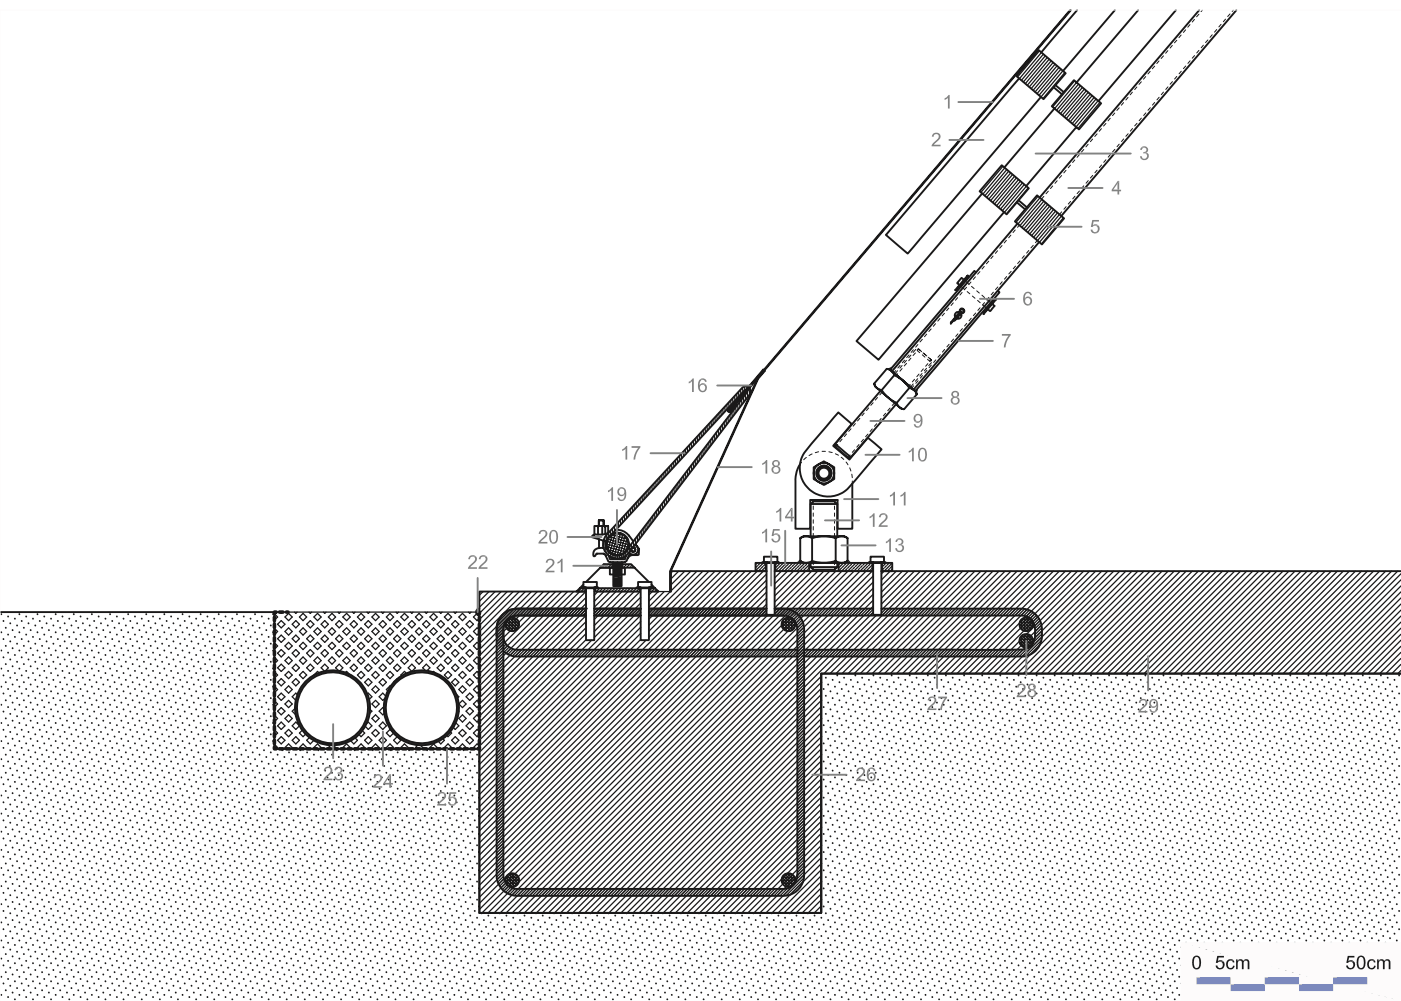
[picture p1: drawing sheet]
<svg xmlns="http://www.w3.org/2000/svg" width="140mm" height="100mm" viewBox="0 0 140 100" stroke-linecap="round" stroke-linejoin="round" font-family="sans-serif">
<g fill="none" stroke="#1a1919" stroke-width=".13">
<path d="M50.3 62.8l-.7 .7M50.3 63.1l-.7 .7M50.3 63.4l-.7 .7M50.3 63.7l-.7 .7M50.3 65.8l-.7 .7M50.3 66.7l-.7 .7M50.3 67l-.7 .7M50.3 67.3l-.7 .7M50.3 67.6l-.7 .7M50.3 68.5l-.7 .7M50.3 69.7l-.7 .7M50.3 70.1l-.7 .6"/>
<path d="M50.3 71l-.7 .6M50.3 71.9l-.7 .6M50.3 72.2l-.7 .6M50.3 72.5l-.7 .6M50.3 72.8l-.7 .6M50.3 73.7l-.7 .7M50.3 74l-.7 .7M50.3 74.3l-.7 .7M50.3 74.6l-.7 .7M50.3 74.9l-.7 .7M50.3 75.2l-.7 .7M50.3 76.7l-.7 .7"/>
<path d="M50.3 77l-.7 .7M50.3 77.6l-.7 .7M50.3 77.9l-.7 .7M50.3 79.1l-.7 .7M50.3 79.4l-.7 .7M50.3 79.7l-.7 .7M50.3 64l-.7 .7M50.3 65.2l-.7 .7M50.3 65.5l-.7 .7M50.3 66.1l-.7 .7M50.3 66.4l-.7 .7M50.3 67.9l-.7 .7"/>
<path d="M50.3 68.2l-.7 .7M50.3 68.8l-.7 .7M50.3 69.1l-.7 .7M50.3 69.4l-.7 .7M50.3 70.4l-.7 .6M50.3 70.7l-.7 .6M50.3 71.3l-.7 .6M50.3 71.6l-.7 .7M50.3 73.1l-.7 .7M50.3 73.4l-.7 .7M50.3 75.5l-.7 .7M50.3 75.8l-.7 .7"/>
<path d="M50.3 76.1l-.7 .7M50.3 76.4l-.7 .7M50.3 77.3l-.7 .7M50.3 78.2l-.7 .7M50.3 78.5l-.7 .7M50.3 78.8l-.7 .7M50.4 62.4l-.8 .8M50.4 64l-.6 .5M50.4 64.2l-.8 .8M50.6 64.4l-1 .9M50.7 64.5l-1.1 1.1M50.9 64.6l-.5 .5"/>
<path d="M51 60.9l-1.3 1.3M51.1 64.8l-.5 .5M51.3 64.8l-.5 .6M51.4 60.8l-1.8 1.8M51.5 64.9l-.5 .6M51.7 60.8l-2.1 2.1M51.8 64.9l-.6 .6M52 60.8l-.7 .8M52.1 64.9l-.6 .7M52.3 60.8l-.7 .7M52.4 64.9l-.6 .7M52.6 60.8l-.7 .7"/>
<path d="M52.7 64.9l-.6 .7M52.9 60.8l-.7 .7M53 64.9l-.6 .7M53.2 60.8l-.7 .7M53.3 64.9l-.7 .7M53.5 60.8l-.7 .7M53.6 64.9l-.7 .7M53.8 60.8l-.7 .7M53.9 64.9l-.6 .7M54.1 60.8l-.7 .7M54.2 64.9l-.6 .7M54.4 60.8l-.7 .7"/>
<path d="M54.5 64.9l-.6 .7M54.7 60.8l-.7 .7M54.8 64.9l-.6 .7M55 60.8l-.7 .7M55.1 64.9l-.6 .7M55.3 60.8l-.7 .7M55.5 64.9l-.7 .7M55.6 60.8l-.7 .7M55.8 64.9l-.7 .7M55.9 60.8l-.7 .7M56.1 64.9l-.7 .7M56.2 60.8l-.7 .7"/>
<path d="M56.3 64.9l-.6 .7M56.5 60.8l-.7 .7M56.7 64.9l-.7 .7M56.8 60.8l-.7 .7M57 64.9l-.7 .7M57.1 60.8l-.7 .7M57.3 64.9l-.7 .7M57.4 60.8l-.6 .7M57.6 64.9l-.7 .7M57.7 60.8l-.6 .7M57.9 64.9l-.7 .7M58 60.8l-.6 .7"/>
<path d="M58.2 64.9l-.7 .7M58.3 60.8l-.6 .7M58.5 64.9l-.7 .7M58.6 60.9l-.6 .6M58.6 61.2l-.3 .3M58.8 64.9l-.7 .7M59.1 64.9l-.7 .7M59.4 64.9l-.7 .7M59.5 60.8l-.1 .2M59.7 64.9l-.7 .7M59.8 60.8l-.4 .5M60 64.9l-.7 .7"/>
<path d="M60.1 60.8l-.6 .7M60.3 64.9l-.7 .7M60.5 60.8l-.7 .7M60.6 64.9l-.7 .7M60.8 60.8l-.7 .7M60.9 64.9l-.7 .7M61.1 60.8l-.7 .7M61.2 64.9l-.7 .7M61.4 60.8l-.7 .7M61.5 64.9l-.7 .7M61.7 60.8l-.7 .7M61.8 64.9l-.7 .7"/>
<path d="M62 60.8l-.7 .7M62.1 64.9l-.7 .7M62.3 60.8l-.7 .7M62.4 64.9l-.7 .7M62.6 60.8l-.7 .7M62.7 64.9l-.7 .7M62.9 60.8l-.7 .7M63 64.9l-.7 .7M63.2 60.8l-.7 .7M63.3 64.9l-.7 .7M63.5 60.8l-.7 .7M63.6 64.9l-.7 .7"/>
<path d="M63.8 60.8l-.7 .7M63.9 64.9l-.7 .7M64 61.2l-.3 .3M64 61.5h.1M64 60.9l-.6 .6M64.2 64.9l-.7 .7M64.5 64.9l-.7 .7M64.8 64.9l-.7 .7M65 60.8l-.2 .1M65.1 64.9l-.7 .7M65.3 60.8l-.5 .5M65.4 64.9l-.7 .7"/>
<path d="M65.6 60.8l-.7 .7M65.7 64.9l-.7 .7M65.9 60.8l-.7 .7M66 64.9l-.7 .7M66.2 60.8l-.7 .7M66.3 64.9l-.7 .7M66.5 60.8l-.7 .7M66.6 64.9l-.7 .7M66.8 60.8l-.7 .7M66.9 64.9l-.7 .7M67.1 60.8l-.7 .7M67.2 64.9l-.7 .7"/>
<path d="M67.4 60.8l-.7 .7M67.5 64.9l-.7 .7M67.7 60.8l-.7 .7M67.8 64.9l-.7 .7M68 60.8l-.7 .7M68.1 64.9l-.7 .7M68.3 60.8l-.7 .7M68.4 64.9l-.7 .7M68.6 60.8l-.7 .7M68.7 64.9l-.7 .7M68.9 60.8l-.7 .7M69 64.9l-.7 .7"/>
<path d="M69.2 60.8l-.7 .7M69.3 64.9l-.7 .7M69.5 60.8l-.7 .7M69.6 64.9l-.6 .7M69.8 60.8l-.7 .7M69.9 64.9l-.6 .7M70.1 60.8l-.7 .7M70.2 64.9l-.6 .7M70.4 60.8l-.7 .7M70.5 64.9l-.6 .7M70.7 60.8l-.7 .7M70.8 64.9l-.6 .7"/>
<path d="M71 60.8l-.7 .7M71.1 64.9l-.6 .7M71.3 60.8l-.7 .7M71.5 64.9l-.7 .7M71.6 60.8l-.7 .7M71.7 64.9l-.6 .7M71.9 60.8l-.7 .7M72 64.9l-.6 .7M72.2 60.8l-.7 .7M72.3 64.9l-.6 .7M72.5 60.8l-.7 .7M72.7 64.9l-.7 .7"/>
<path d="M72.8 60.8l-.7 .7M73 64.9l-.7 .7M73.1 60.8l-.6 .7M73.3 64.9l-.7 .7M73.4 60.8l-.6 .7M73.6 64.9l-.7 .7M73.7 60.8l-.6 .7M73.9 64.9l-.7 .7M74 60.8l-.7 .7M74.2 64.9l-.7 .7M74.3 60.8l-.6 .7M74.5 64.9l-.7 .7"/>
<path d="M74.6 60.8l-.6 .7M74.8 64.9l-.7 .7M74.9 60.8l-.6 .7M75.1 64.9l-.7 .7M75.2 60.8l-.6 .7M75.4 64.9l-.7 .7M75.5 60.8l-.6 .7M75.7 64.9l-.7 .7M75.8 60.8l-.6 .7M76 64.9l-.7 .7M76.2 60.8l-.7 .7M76.3 64.9l-.7 .7"/>
<path d="M76.5 60.8l-.7 .7M76.6 64.9l-.7 .7M76.6 61l-.5 .5M76.6 61.3l-.2 .2M76.7 61.4v.1M76.9 64.9l-.7 .7M77 61.4v.1M77.2 64.9l-.7 .7M77.4 61.4l-.1 .1M77.5 64.9l-.7 .7M77.7 60.8l-.3 .2M77.8 64.9l-.7 .7"/>
<path d="M78 60.8l-.6 .6M78.1 64.9l-.7 .7M78.3 60.8l-.7 .7M78.4 64.9l-.7 .7M78.6 60.8l-.7 .7M78.7 64.9l-.7 .7M78.9 60.8l-.7 .7M79 64.9l-.7 .7M79.2 60.8l-.7 .7M79.3 64.9l-.7 .7M79.4 61.1l-.5 .5M79.5 60.8l-.8 .8"/>
<path d="M79.6 64.9l-.7 .7M79.6 61.3l-.5 .5M79.8 60.8l-.7 .7M79.8 61.4l-.5 .5M79.9 64.9l-.7 .7M79.9 61.6l-.5 .5M80 61.8l-.5 .5M80.1 60.8l-.7 .7M80.1 61.9l-.5 .6M80.2 64.9l-.7 .7M80.2 62.2l-.5 .5M80.3 62.4l-.6 .6"/>
<path d="M80.3 62.7l-.6 .6M80.4 65.7l-.7 .6M80.4 64.7l-.7 .7M80.4 62.9l-.7 .7M80.4 63.9l-.7 .6M80.4 64.2l-.7 .6M80.4 66.6l-.7 .6M80.4 67.5l-.7 .6M80.4 67.8l-.7 .6M80.4 68.1l-.7 .7M80.4 68.4l-.7 .7M80.4 68.7l-.7 .7"/>
<path d="M80.4 69l-.7 .7M80.4 69.9l-.7 .7M80.4 70.2l-.7 .7M80.4 72.3l-.7 .7M80.4 72.6l-.7 .7M80.4 72.9l-.7 .7M80.4 73.2l-.7 .7M80.4 74.7l-.7 .7M80.4 75l-.7 .7M80.4 75.3l-.7 .7M80.4 76.5l-.7 .7M80.4 77.4l-.7 .7"/>
<path d="M80.4 77.7l-.7 .7M80.4 78l-.7 .7M80.4 79.8l-.7 .7M80.4 63.2l-.7 .7M80.4 63.5l-.7 .7M80.4 64.4l-.7 .7M80.4 66l-.7 .6M80.4 66.3l-.7 .6M80.4 66.9l-.7 .7M80.4 67.2l-.7 .7M80.4 69.3l-.7 .7M80.4 69.6l-.7 .7"/>
<path d="M80.4 70.5l-.7 .7M80.4 70.8l-.7 .7M80.4 71.1l-.7 .7M80.4 71.4l-.7 .7M80.4 71.7l-.7 .7M80.4 72l-.7 .7M80.4 73.5l-.7 .7M80.4 73.8l-.7 .7M80.4 74.1l-.7 .7M80.4 74.4l-.7 .7M80.4 75.6l-.7 .7M80.4 75.9l-.7 .7"/>
<path d="M80.4 76.2l-.7 .7M80.4 76.8l-.7 .7M80.4 77.1l-.7 .7M80.4 78.3l-.7 .7M80.4 78.6l-.7 .7M80.4 78.9l-.7 .7M80.4 79.2l-.7 .7M80.4 79.5l-.7 .7M80.4 60.8l-.7 .7M80.5 64.9l-.8 .8M80.7 60.8l-.7 .7M80.8 64.9l-1.1 1.1"/>
<path d="M81 60.8l-.7 .7M81.1 64.9l-.7 .7M81.3 60.8l-.7 .7M81.4 64.9l-.7 .7M81.6 60.8l-.7 .7M81.7 64.9l-.7 .7M81.9 60.8l-.7 .7M82 64.9l-.7 .7M82.2 60.8l-.7 .7M82.3 64.9l-.7 .7M82.5 60.8l-.7 .7M82.6 64.9l-.7 .7"/>
<path d="M82.8 60.8l-.7 .7M82.9 64.9l-.7 .7M83.1 60.8l-.7 .7M83.2 64.9l-.7 .7M83.4 60.8l-.7 .7M83.5 64.9l-.7 .7M83.7 60.8l-.7 .7M83.8 64.9l-.7 .7M84 60.8l-.7 .7M84.1 64.9l-.7 .7M84.3 60.8l-.7 .7M84.4 64.9l-.7 .7"/>
<path d="M84.6 60.8l-.7 .7M84.7 64.9l-.7 .7M84.9 60.8l-.7 .7M85 64.9l-.7 .7M85.2 60.8l-.7 .7M85.3 64.9l-.6 .7M85.5 60.8l-.7 .7M85.6 64.9l-.6 .7M85.8 60.8l-.7 .7M85.9 64.9l-.6 .7M86.1 60.8l-.7 .7M86.2 64.9l-.7 .7"/>
<path d="M86.4 60.8l-.7 .7M86.5 64.9l-.6 .7M86.7 60.8l-.7 .7M86.8 64.9l-.6 .7M87 60.8l-.7 .7M87.1 64.9l-.6 .7M87.3 60.9l-.7 .6M87.3 61.2l-.4 .3M87.3 61.4l-.1 .1M87.4 64.9l-.6 .7M87.6 61.4l-.1 .1M87.7 64.9l-.6 .7"/>
<path d="M87.9 61.4l-.1 .1M88 64.9l-.6 .7M88.2 60.8l-.1 .2M88.4 64.9l-.7 .7M88.5 60.8l-.4 .5M88.7 64.9l-.7 .7M88.8 60.8l-.7 .7M89 64.9l-.7 .7M89.1 60.8l-.7 .7M89.3 64.9l-.7 .7M89.4 60.8l-.7 .7M89.6 64.9l-.7 .7"/>
<path d="M89.7 60.8l-.7 .7M89.9 64.9l-.7 .7M90 60.8l-.7 .7M90.2 64.9l-.7 .7M90.3 60.8l-.6 .7M90.5 64.9l-.7 .7M90.6 60.8l-.6 .7M90.8 64.9l-.7 .7M90.9 60.8l-.6 .7M91.1 64.9l-.7 .7M91.2 60.8l-.6 .7M91.4 64.9l-.7 .7"/>
<path d="M91.5 60.8l-.6 .7M91.7 64.9l-.7 .7M91.8 60.8l-.6 .7M92 64.9l-.7 .7M92.2 60.8l-.7 .7M92.3 64.9l-.7 .7M92.4 60.8l-.6 .7M92.6 64.9l-.7 .7M92.7 60.8l-.6 .7M92.9 64.9l-.7 .7M93 60.8l-.6 .7M93.2 64.9l-.7 .7"/>
<path d="M93.4 60.8l-.7 .7M93.5 64.9l-.7 .7M93.7 60.8l-.7 .7M93.8 64.9l-.7 .7M94 60.8l-.7 .7M94.1 64.9l-.7 .7M94.3 60.8l-.7 .7M94.4 64.9l-.7 .7M94.6 60.8l-.7 .7M94.7 64.9l-.7 .7M94.9 60.8l-.7 .7M95 64.9l-.7 .7"/>
<path d="M95.2 60.8l-.7 .7M95.3 64.9l-.7 .7M95.5 60.8l-.7 .7M95.6 64.9l-.7 .7M95.8 60.8l-.7 .7M95.9 64.9l-.7 .7M96.1 60.8l-.7 .7M96.2 64.9l-.7 .7M96.4 60.8l-.7 .7M96.5 64.9l-.7 .7M96.7 60.8l-.7 .7M96.8 64.9l-.7 .7"/>
<path d="M97 60.8l-.7 .7M97.1 64.9l-.7 .7M97.3 60.8l-.7 .7M97.4 64.9l-.7 .7M97.6 60.8l-.7 .7M97.7 64.9l-.7 .7M97.9 60.8l-.7 .7M98 64.9l-.7 .7M98.2 60.8l-.7 .7M98.3 64.9l-.7 .7M98.5 60.8l-.7 .7M98.6 64.9l-.7 .7"/>
<path d="M98.8 60.8l-.7 .7M98.9 64.9l-.7 .7M99.1 60.8l-.7 .7M99.2 64.9l-.7 .7M99.4 60.8l-.7 .7M99.5 64.9l-.7 .7M99.7 60.8l-.7 .7M99.8 64.9l-.7 .7M100 60.8l-.7 .7M100.1 64.9l-.7 .7M100.3 60.8l-.7 .7M100.4 64.9l-.7 .7"/>
<path d="M100.6 60.8l-.7 .7M100.7 64.9l-.7 .7M100.9 60.8l-.7 .7M101 64.9l-.7 .7M101.2 60.8l-.7 .7M101.3 64.9l-.6 .7M101.5 60.8l-.7 .7M101.6 64.9l-.7 .7M101.8 60.8l-.7 .7M101.9 62.3l.7 .8M101.9 64.1l.5 .6M101.9 63.9l.8 .8"/>
<path d="M101.9 62.7l.4 .3M101.9 62.1l1 .9M101.9 64.9l-.7 .7M102 63.6l.9 1M102.1 61.9l.9 1M102.1 60.8l-.7 .7M102.1 63.5l1 .9M102.2 64.9l-.7 .7M102.3 63.4l-.4 .3M102.3 61.8l.9 .9M102.3 63.4l.9 .8M102.4 60.8l-.7 .7"/>
<path d="M102.4 61.7l-.5 .5M102.5 61.7l.7 .7-.6 .7M102.6 63.3l.6 .7-.7 .7M102.6 63.3l-.7 .8M102.6 60.9l-.6 .6M102.7 64.8l-.8 .8M102.7 61.7l-.8 .9M102.9 61l-.6 .5M102.9 63.4l-1 .9M102.9 61.8l.3 .2M103 63.5l-.9 1M103.1 61.1l-.6 .5"/>
<path d="M103.1 62l-1 .9M103.1 64.4l-.2 .2M103.2 63.7l-.9 .9M103.2 62.2l-.9 .8M103.2 61.2l-.5 .5M103.4 61.3l-1.4 1.5M103.6 61.5l-.5 .4M103.7 61.6l-.5 .5M103.8 61.8l-.5 .5M103.9 64.4l-.9 1M103.9 62l-.5 .5M104 62.2l-.6 .6"/>
<path d="M104.1 64l-1.6 1.5M104.1 62.5l-.7 .6M104.1 62.7l-.7 .7M104.1 63.3l-.8 .9M104.1 63l-.7 .7M104.1 63.6l-1.9 2M50.3 87.6l-.6 .5M50.3 80.3l-.7 .7M50.3 81.8l-.7 .7M50.3 82.1l-.7 .7M50.3 82.7l-.7 .7M50.3 84.2l-.7 .7"/>
<path d="M50.3 84.5l-.7 .7M50.3 84.8l-.7 .7M50.3 85.4l-.7 .7M50.3 86l-.7 .7M50.3 86.3l-.7 .7M50.3 86.6l-.7 .7M50.3 87l-.7 .6M50.3 87.3l-.6 .6M50.3 80l-.7 .7M50.3 80.6l-.7 .7M50.3 80.9l-.7 .7M50.3 81.2l-.7 .7"/>
<path d="M50.3 81.5l-.7 .7M50.3 82.4l-.7 .7M50.3 83l-.7 .7M50.3 83.3l-.7 .7M50.3 83.6l-.7 .7M50.3 83.9l-.7 .7M50.3 85.1l-.7 .7M50.3 85.8l-.7 .6M50.3 87.8l-.5 .5M50.4 88l-.5 .5M50.6 88.2l-.5 .5M50.7 88.4l-.5 .5"/>
<path d="M50.8 88.5l-.5 .5M51 88.6l-.5 .5M51.2 88.7l-.5 .5M51.5 88.8l-.6 .6M51.8 88.8l-.6 .6M52.1 88.8l-.7 .7M52.4 88.8l-.7 .7M52.7 88.8l-.7 .7M53 88.8l-.7 .7M53.3 88.8l-.7 .7M53.6 88.8l-.7 .7M53.9 88.8l-.7 .7"/>
<path d="M54.2 88.8l-.7 .7M54.5 88.8l-.7 .7M54.8 88.8l-.7 .7M55.1 88.8l-.7 .7M55.4 88.8l-.7 .7M55.7 88.8l-.7 .7M56 88.8l-.7 .7M56.3 88.8l-.7 .7M56.6 88.8l-.7 .7M56.9 88.8l-.7 .7M57.2 88.8l-.7 .7M57.5 88.8l-.7 .7"/>
<path d="M57.8 88.8l-.7 .7M58.1 88.8l-.7 .7M58.4 88.8l-.7 .7M58.7 88.8l-.7 .7M59 88.8l-.7 .7M59.3 88.8l-.7 .7M59.6 88.8l-.7 .7M59.9 88.8l-.7 .7M60.2 88.8l-.7 .7M60.5 88.8l-.7 .7M60.8 88.8l-.7 .7M61.1 88.8l-.7 .7"/>
<path d="M61.4 88.8l-.7 .7M61.7 88.8l-.7 .7M62 88.8l-.7 .7M62.3 88.8l-.6 .7M62.6 88.8l-.6 .7M62.9 88.8l-.6 .7M63.2 88.8l-.7 .7M63.5 88.8l-.6 .7M63.8 88.8l-.6 .7M64.1 88.8l-.6 .7M64.4 88.8l-.6 .7M64.7 88.8l-.6 .7"/>
<path d="M65 88.8l-.6 .7M65.4 88.8l-.7 .7M65.7 88.8l-.7 .7M66 88.8l-.7 .7M66.2 88.8l-.6 .7M66.6 88.8l-.7 .7M66.9 88.8l-.7 .7M67.2 88.8l-.7 .7M67.5 88.8l-.7 .7M67.8 88.8l-.7 .7M68.1 88.8l-.7 .7M68.4 88.8l-.7 .7"/>
<path d="M68.7 88.8l-.7 .7M69 88.8l-.7 .7M69.3 88.8l-.7 .7M69.6 88.8l-.7 .7M69.9 88.8l-.7 .7M70.2 88.8l-.7 .7M70.5 88.8l-.7 .7M70.8 88.8l-.7 .7M71.1 88.8l-.7 .7M71.4 88.8l-.7 .7M71.7 88.8l-.7 .7M72 88.8l-.7 .7"/>
<path d="M72.3 88.8l-.7 .7M72.6 88.8l-.7 .7M72.9 88.8l-.7 .7M73.2 88.8l-.7 .7M73.5 88.8l-.7 .7M73.8 88.8l-.7 .7M74.1 88.8l-.7 .7M74.4 88.8l-.7 .7M74.7 88.8l-.7 .7M75 88.8l-.7 .7M75.3 88.8l-.7 .7M75.6 88.8l-.7 .7"/>
<path d="M75.9 88.8l-.7 .7M76.2 88.8l-.7 .7M76.5 88.8l-.7 .7M76.8 88.8l-.7 .7M77.1 88.8l-.7 .7M77.4 88.8l-.7 .7M77.7 88.8l-.7 .7M78 88.8l-.6 .7M78.3 88.8l-.7 .7M78.7 88.8l-.8 .7M80.2 88.1l-1.2 1.3M80.3 87.7l-1.7 1.8"/>
<path d="M80.4 80.1l-.7 .7M80.4 80.4l-.7 .7M80.4 80.7l-.7 .7M80.4 82.3l-.7 .6M80.4 82.6l-.7 .6M80.4 82.9l-.7 .6M80.4 83.2l-.7 .6M80.4 84.7l-.7 .6M80.4 85l-.7 .7M80.4 85.3l-.7 .7M80.4 85.6l-.7 .7M80.4 85.9l-.7 .7"/>
<path d="M80.4 87.1l-.8 .7M80.4 81.1l-.7 .6M80.4 81.4l-.7 .6M80.4 81.6l-.7 .7M80.4 81.9l-.7 .7M80.4 83.5l-.7 .6M80.4 83.8l-.7 .7M80.4 84.1l-.7 .7M80.4 84.4l-.7 .7M80.4 86.2l-.7 .7M80.4 86.5l-.7 .7M80.4 86.8l-.7 .7"/>
<path d="M80.4 87.4l-2.2 2.1"/>
</g>
<g fill="none" stroke="#1a1919" stroke-width=".19">
<path d="M101.8 7.8l-13.3 15.7 2.2 1.8 13.3-15.6M107.6 1l-3.6 4.2M111.4 1l-5.2 6.1M50.3 65.1l.5 .3 .7 .2h28.2M58.6 60.8h-6.3a2.23 2.23 0 0 0-2.6 1.4l-.1 1.3M58.6 61.5h-5.6a3.6 3.6 0 0 0-2.2 .3 2.4 2.4 0 0 0-.5 2.1 1.38 1.38 0 0 0 1.3 1h28.1M59.4 60.8h4.6M59.4 61.5h4.6M64.8 60.8h11.8M64.8 61.5h13.5M77.4 60.8h9.9M79.8 61.5h22.3a1.39 1.39 0 0 1 1.3 1.7 1.42 1.42 0 0 1-1.1 1.7h-21.9"/>
<path d="M88.1 60.8h13.9a2.05 2.05 0 0 1 2.1 2.1 2.17 2.17 0 0 1-2 2.7h-21.7"/>
<circle cx="51.2" cy="62.4" r=".68"/>
<circle cx="78.8" cy="62.4" r=".69"/>
<circle cx="102.6" cy="62.4" r=".69"/>
<circle cx="102.6" cy="64" r=".69"/>
<circle cx="51.2" cy="87.9" r=".68"/>
<circle cx="78.8" cy="87.9" r=".69"/>
</g>
<g fill="#1a1919">
<path d="M86.8 56.2h1.7h-1.7z"/>
<path d="M86.8 56.2h1.7z"/>
</g>
<path d="M76.2 56.2h1.6h-1.6zM76.3 55.6h1.4v.6h-.3v5.2h-.8v-5.2h-.3zM86.8 56.2h1.7h-1.7zM87 55.6h1.3v.6h-.2v5.2h-.8v-5.2h-.3z" fill="none" stroke="#1a1919" stroke-width=".19"/>
<g fill="#1a1919">
<path d="M76.2 56.2h1.6h-1.6z"/>
<path d="M76.2 56.2h1.6z"/>
</g>
<g fill="none" stroke="#1a1919" stroke-width=".19">
<circle cx="33.2" cy="70.7" r="3.8"/>
<circle cx="33.2" cy="70.7" r="3.6"/>
<circle cx="42.1" cy="70.7" r="3.8"/>
<circle cx="42.1" cy="70.7" r="3.6"/>
</g>
<g fill="#1a1919">
<path d="M32.9 67h.7z"/>
<path d="M33 67h.6z"/>
<path d="M32.7 67h1z"/>
<path d="M32.8 67h.9z"/>
<path d="M32.6 67h1.2z"/>
<path d="M32.7 67h1.1z"/>
<path d="M32.5 67h1.4z"/>
<path d="M32.6 67h1.3z"/>
<path d="M32.5 67h1.5z"/>
<path d="M32.4 67.1h1.7z"/>
<path d="M32.5 67l1.6 .1z"/>
<path d="M32.3 67.1h1.9z"/>
<path d="M32.4 67.1h1.8z"/>
</g>
<path d="M32.2 67.1h2.1" fill="none" stroke="#1a1919" stroke-width=".1"/>
<path d="M32.3 67.1h2z" fill="#1a1919"/>
<path d="M32 67.2h2.4M32.1 67.1h2.2" fill="none" stroke="#1a1919" stroke-width=".1"/>
<g fill="#1a1919">
<path d="M33.5 67.2h1z"/>
<path d="M32 67.2h.9z"/>
<path d="M32 67.2h1z"/>
<path d="M33.6 67.2h.9z"/>
<path d="M31.9 67.2h.9z"/>
<path d="M33.7 67.2h.9z"/>
<path d="M31.9 67.2h.8z"/>
<path d="M33.8 67.2h.8z"/>
<path d="M31.8 67.2h.8z"/>
<path d="M33.9 67.2h.7z"/>
<path d="M31.8 67.2h.7z"/>
<path d="M34 67.2h.7z"/>
<path d="M31.8 67.2h.6z"/>
<path d="M34 67.2l.7 .1z"/>
<path d="M31.7 67.3h.6z"/>
<path d="M34.1 67.3h.7z"/>
<path d="M34.2 67.3h.7z"/>
<path d="M31.6 67.3h.6z"/>
<path d="M34.3 67.3h.6z"/>
<path d="M31.6 67.3h.5z"/>
<path d="M34.4 67.3l.6 .1z"/>
<path d="M31.5 67.4h.5z"/>
<path d="M34.4 67.4h.6z"/>
<path d="M31.4 67.4h.5z"/>
<path d="M34.5 67.4h.5z"/>
<path d="M34.6 67.4h.5z"/>
<path d="M31.4 67.4h.4z"/>
<path d="M34.6 67.4l.5 .1z"/>
<path d="M31.3 67.5h.5z"/>
<path d="M34.7 67.5h.4z"/>
<path d="M34.7 67.5h.5z"/>
<path d="M31.3 67.5h.4z"/>
<path d="M34.8 67.5l.5 .1z"/>
<path d="M31.2 67.6h.4z"/>
<path d="M34.9 67.6h.4z"/>
<path d="M31.1 67.6h.4z"/>
<path d="M34.9 67.6h.5z"/>
<path d="M35 67.6h.4z"/>
<path d="M31.1 67.6h.3z"/>
<path d="M35 67.6l.4 .1z"/>
<path d="M31 67.7h.4z"/>
<path d="M35.1 67.7h.4z"/>
<path d="M31 67.7h.3h-.4z"/>
<path d="M35.2 67.7l.4 .1z"/>
<path d="M30.9 67.8h.3z"/>
<path d="M30.9 67.7h.4z"/>
<path d="M35.2 67.8h.4z"/>
<path d="M35.3 67.8h.3z"/>
<path d="M30.8 67.8h.3z"/>
<path d="M35.3 67.8l.4 .1z"/>
<path d="M30.8 67.8l.3 .1z"/>
<path d="M35.3 67.9h.4z"/>
<path d="M30.7 67.9h.4z"/>
<path d="M30.8 67.9h.3z"/>
<path d="M35.4 67.9h.3z"/>
<path d="M30.7 67.9h.3z"/>
<path d="M35.4 67.9l.4 .1z"/>
<path d="M30.7 67.9l.3 .1h-.3z"/>
<path d="M35.5 68h.3z"/>
<path d="M30.7 68h.2z"/>
<path d="M30.7 68h.3z"/>
<path d="M30.6 68h.3z"/>
<path d="M35.5 68l.4 .1z"/>
<path d="M30.6 68.1h.3z"/>
<path d="M35.6 68.1h.3z"/>
<path d="M30.6 68.1h.2z"/>
<path d="M35.6 68.1h.4z"/>
<path d="M30.6 68.1h.2h-.3z"/>
<path d="M35.7 68.1l.3 .1z"/>
<path d="M30.5 68.1l.2 .1h-.3z"/>
<path d="M30.5 68.1h.3z"/>
<path d="M35.7 68.2h.3z"/>
<path d="M30.4 68.2h.3z"/>
<path d="M35.7 68.2l.4 .1z"/>
<path d="M30.4 68.3h.2z"/>
<path d="M35.8 68.3h.3z"/>
<path d="M30.4 68.3h.2h-.3z"/>
<path d="M35.9 68.3h.2z"/>
<path d="M30.3 68.3h.3z"/>
<path d="M35.9 68.3l.3 .1z"/>
<path d="M30.3 68.3l.2 .1h-.2z"/>
<path d="M35.9 68.4h.3z"/>
<path d="M30.3 68.4h.2z"/>
<path d="M35.9 68.4l.3 .1z"/>
<path d="M30.3 68.4l.2 .1h-.3z"/>
<path d="M36 68.5h.3z"/>
<path d="M30.2 68.5h.3z"/>
<path d="M30.2 68.5h.2h-.2z"/>
<path d="M36 68.5l.3 .1z"/>
<path d="M30.2 68.5l.2 .1z"/>
<path d="M30.2 68.5h.2z"/>
<path d="M36.1 68.6h.2z"/>
<path d="M30.1 68.6h.3z"/>
<path d="M36.1 68.6l.3 .1z"/>
<path d="M30.1 68.7h.2z"/>
<path d="M36.1 68.7h.3z"/>
<path d="M36.2 68.7h.2z"/>
<path d="M36.2 68.7l.2 .1z"/>
<path d="M30 68.7l.3 .1z"/>
<path d="M30 68.7h.3z"/>
<path d="M36.2 68.8h.3z"/>
<path d="M30 68.8h.2h-.2z"/>
<path d="M30 68.8h.3z"/>
<path d="M30 68.8h.2z"/>
<path d="M36.3 68.8l.2 .1z"/>
<path d="M30 68.8l.2 .1h-.3z"/>
<path d="M36.3 68.9h.2z"/>
<path d="M29.9 68.9h.3z"/>
<path d="M36.3 68.9l.3 .1z"/>
<path d="M29.9 68.9l.2 .1h-.2z"/>
<path d="M36.3 69h.3z"/>
<path d="M29.9 69h.2z"/>
<path d="M36.3 69l.3 .1h-.2z"/>
<path d="M36.3 69h.3v.1z"/>
<path d="M29.9 69l.2 .1h-.2z"/>
<path d="M29.9 69h.2v.1z"/>
<path d="M36.4 69.1h.2z"/>
<path d="M29.9 69.1h.2z"/>
<path d="M36.4 69.1l.2 .1h-.2z"/>
<path d="M36.4 69.1h.2v.1z"/>
<path d="M29.9 69.1l.1 .1h-.2z"/>
<path d="M29.9 69.1h.2l-.1 .1z"/>
<path d="M36.4 69.2h.3h-.2z"/>
<path d="M36.4 69.2h.2h.1z"/>
<path d="M29.8 69.2h.2h-.2z"/>
<path d="M29.8 69.2h.2z"/>
<path d="M36.5 69.2l.2 .1z"/>
<path d="M36.5 69.2h.2v.1z"/>
<path d="M29.8 69.2l.2 .1h-.3z"/>
<path d="M29.8 69.2h.2v.1z"/>
<path d="M36.5 69.3h.2z"/>
<path d="M29.7 69.3h.3z"/>
<path d="M36.5 69.3l.2 .1h-.2z"/>
<path d="M36.5 69.3h.2v.1z"/>
<path d="M29.7 69.3l.2 .1h-.2z"/>
<path d="M29.7 69.3h.3l-.1 .1z"/>
<path d="M36.5 69.4h.2z"/>
<path d="M29.7 69.4h.2z"/>
<path d="M36.5 69.4l.3 .1h-.2z"/>
<path d="M36.5 69.4h.2l.1 .1z"/>
<path d="M29.7 69.4l.2 .1h-.2z"/>
<path d="M29.7 69.4h.2v.1z"/>
<path d="M36.6 69.5h.2z"/>
<path d="M29.7 69.5h.2z"/>
<path d="M36.6 69.5l.2 .1z"/>
<path d="M29.7 69.5l.2 .1h-.3z"/>
<path d="M36.6 69.6h.2z"/>
<path d="M29.6 69.6h.3z"/>
<path d="M29.6 69.6h.2h-.2z"/>
<path d="M36.6 69.6l.2 .1z"/>
<path d="M29.6 69.6l.2 .1z"/>
<path d="M36.6 69.7h.2z"/>
<path d="M29.6 69.7h.2z"/>
<path d="M36.6 69.7l.3 .1z"/>
<path d="M29.6 69.7l.2 .1z"/>
<path d="M36.6 69.8h.3z"/>
<path d="M29.6 69.8h.2z"/>
<path d="M36.7 69.8l.2 .1z"/>
<path d="M29.6 69.8l.2 .1z"/>
<path d="M36.7 69.9h.2z"/>
<path d="M29.6 69.9h.2z"/>
<path d="M36.7 69.9l.2 .1z"/>
<path d="M29.5 69.9l.2 .1z"/>
<path d="M29.5 69.9h.3z"/>
<path d="M36.7 70h.2z"/>
<path d="M29.5 70h.2z"/>
<path d="M36.7 70l.2 .1z"/>
<path d="M29.5 70l.2 .1z"/>
<path d="M36.7 70.1h.2z"/>
<path d="M29.5 70.1h.2z"/>
<path d="M36.7 70.1l.2 .1z"/>
<path d="M29.5 70.1l.2 .1z"/>
<path d="M36.7 70.2h.2z"/>
<path d="M29.5 70.2h.2z"/>
<path d="M36.7 70.2l.3 .1z"/>
<path d="M29.5 70.2l.2 .1z"/>
<path d="M36.8 70.3h.2z"/>
<path d="M29.5 70.3h.2z"/>
<path d="M36.8 70.3l.2 .1z"/>
<path d="M29.5 70.3l.2 .1z"/>
<path d="M36.8 70.4h.2z"/>
<path d="M29.5 70.4h.2z"/>
<path d="M36.8 70.4l.2 .1h-.2z"/>
<path d="M36.8 70.4h.2v.1z"/>
<path d="M29.5 70.4l.2 .1h-.2z"/>
<path d="M29.5 70.4h.2v.1z"/>
<path d="M36.8 70.5h.2z"/>
<path d="M29.5 70.5h.2z"/>
<path d="M36.8 70.5h.2h-.2z"/>
<path d="M29.5 70.5h.2h-.2z"/>
<path d="M36.8 70.5l.2 .1z"/>
<path d="M29.5 70.5l.2 .1z"/>
<path d="M36.8 70.6h.2h-.2z"/>
<path d="M36.8 70.6h.2z"/>
<path d="M29.5 70.6h.2h-.2z"/>
<path d="M29.5 70.6h.2z"/>
<path d="M36.8 70.6l.2 .1h-.2z"/>
<path d="M36.8 70.6h.2v.1z"/>
<path d="M29.5 70.6l.2 .1h-.2z"/>
<path d="M29.5 70.6h.2v.1z"/>
<path d="M36.8 70.7l.2 .1h-.2z"/>
<path d="M36.8 70.7h.2v.1z"/>
<path d="M29.5 70.7l.2 .1h-.2z"/>
<path d="M29.5 70.7h.2v.1z"/>
<path d="M36.8 70.8l.2 .1h-.2z"/>
<path d="M36.8 70.8h.2v.1z"/>
<path d="M29.5 70.8l.2 .1h-.2z"/>
<path d="M29.5 70.8h.2v.1z"/>
<path d="M36.8 70.9h.2z"/>
<path d="M29.5 70.9h.2z"/>
<path d="M36.8 70.9h.2h-.2z"/>
<path d="M29.5 70.9h.2h-.2z"/>
<path d="M36.8 70.9l.2 .1z"/>
<path d="M29.5 70.9l.2 .1z"/>
<path d="M36.8 71h.2h-.2z"/>
<path d="M36.8 71h.2z"/>
<path d="M29.5 71h.2h-.2z"/>
<path d="M29.5 71h.2z"/>
<path d="M36.8 71l.2 .1z"/>
<path d="M29.5 71l.2 .1z"/>
<path d="M36.8 71.1h.2z"/>
<path d="M29.5 71.1h.2z"/>
<path d="M36.8 71.1l.1 .1z"/>
<path d="M29.5 71.1l.2 .1z"/>
<path d="M36.7 71.2h.2z"/>
<path d="M29.5 71.2h.2z"/>
<path d="M36.7 71.2l.2 .1z"/>
<path d="M29.5 71.2l.2 .1z"/>
<path d="M36.7 71.3h.2z"/>
<path d="M29.5 71.3h.2z"/>
<path d="M36.7 71.3l.2 .1z"/>
<path d="M29.5 71.3l.2 .1z"/>
<path d="M36.7 71.4h.2z"/>
<path d="M29.5 71.4h.2z"/>
<path d="M36.7 71.4l.2 .1z"/>
<path d="M29.5 71.4l.3 .1z"/>
<path d="M36.7 71.5h.2z"/>
<path d="M29.5 71.5h.3z"/>
<path d="M36.7 71.5l.2 .1z"/>
<path d="M29.6 71.5l.2 .1z"/>
<path d="M36.7 71.6h.2z"/>
<path d="M29.6 71.6h.2z"/>
<path d="M36.7 71.6l.2 .1z"/>
<path d="M29.6 71.6l.2 .1z"/>
<path d="M36.6 71.7h.2z"/>
<path d="M36.6 71.7h.3z"/>
<path d="M29.6 71.7h.2z"/>
<path d="M36.6 71.7l.2 .1z"/>
<path d="M29.6 71.7l.2 .1z"/>
<path d="M36.6 71.8h.2z"/>
<path d="M29.6 71.8h.3z"/>
<path d="M36.6 71.8l.2 .1h-.2z"/>
<path d="M36.6 71.8h.2v.1z"/>
<path d="M29.6 71.8l.3 .1h-.2z"/>
<path d="M29.6 71.8h.3v.1z"/>
<path d="M36.6 71.9h.2z"/>
<path d="M29.7 71.9h.2z"/>
<path d="M36.6 71.9l.1 .1h-.2z"/>
<path d="M36.6 71.9h.2l-.1 .1z"/>
<path d="M29.7 71.9l.2 .1h-.2z"/>
<path d="M29.7 71.9h.2v.1z"/>
<path d="M36.5 72h.2z"/>
<path d="M29.7 72h.2z"/>
<path d="M36.5 72l.2 .1h-.2z"/>
<path d="M36.5 72h.2v.1z"/>
<path d="M29.7 72l.3 .1h-.3z"/>
<path d="M29.7 72h.2l.1 .1z"/>
<path d="M36.5 72.1h.2z"/>
<path d="M29.7 72.1h.3z"/>
<path d="M36.5 72.1l.2 .1h-.2z"/>
<path d="M36.5 72.1h.2v.1z"/>
<path d="M29.7 72.1l.3 .1h-.2z"/>
<path d="M29.7 72.1l.3 .1z"/>
<path d="M36.5 72.2l.1 .1h-.2z"/>
<path d="M36.5 72.2h.2l-.1 .1z"/>
<path d="M29.8 72.2l.2 .1h-.2z"/>
<path d="M29.8 72.2h.2v.1z"/>
<path d="M36.4 72.3h.2h-.2z"/>
<path d="M36.4 72.3h.2z"/>
<path d="M29.8 72.3h.3z"/>
<path d="M29.8 72.3h.2h.1z"/>
<path d="M36.4 72.4h.2z"/>
<path d="M29.9 72.3l.2 .1z"/>
<path d="M36.4 72.4h.2h-.3z"/>
<path d="M29.9 72.4h.2h-.2z"/>
<path d="M29.9 72.4h.2z"/>
<path d="M36.3 72.4h.3z"/>
<path d="M36.3 72.4l.2 .1h-.2z"/>
<path d="M29.9 72.4l.3 .1z"/>
<path d="M36.3 72.5h.2z"/>
<path d="M29.9 72.5h.3z"/>
<path d="M36.3 72.5l.2 .1h-.2z"/>
<path d="M29.9 72.5l.3 .1z"/>
<path d="M36.2 72.6h.3z"/>
<path d="M36.3 72.6h.2z"/>
<path d="M30 72.6h.2z"/>
<path d="M36.2 72.6l.2 .1h-.2z"/>
<path d="M30 72.6l.3 .1z"/>
<path d="M36.2 72.7h.2z"/>
<path d="M30 72.7h.3z"/>
<path d="M36.2 72.7l.2 .1z"/>
<path d="M30.1 72.7l.2 .1z"/>
<path d="M36.1 72.8h.2z"/>
<path d="M36.1 72.8h.3z"/>
<path d="M30.1 72.8h.3z"/>
<path d="M36.1 72.8l.2 .1z"/>
<path d="M30.1 72.8l.3 .1z"/>
<path d="M36 72.9h.3h-.3z"/>
<path d="M36 72.9h.3z"/>
<path d="M30.2 72.9h.3z"/>
<path d="M36 72.9h.2z"/>
<path d="M36 72.9l.2 .1h-.3z"/>
<path d="M30.2 72.9l.3 .1z"/>
<path d="M35.9 73h.3z"/>
<path d="M30.3 73h.2z"/>
<path d="M35.9 73l.2 .1h-.2z"/>
<path d="M30.3 73l.3 .1z"/>
<path d="M35.9 73.1h.2z"/>
<path d="M30.3 73.1h.3z"/>
<path d="M35.8 73.1h.3z"/>
<path d="M35.8 73.1l.3 .1z"/>
<path d="M30.4 73.1l.2 .1z"/>
<path d="M35.7 73.2h.3z"/>
<path d="M35.8 73.2h.3z"/>
<path d="M30.4 73.2h.3z"/>
<path d="M35.7 73.2l.3 .1h-.3z"/>
<path d="M35.7 73.2h.3v.1z"/>
<path d="M30.4 73.2l.4 .1h-.3z"/>
<path d="M30.4 73.2l.4 .1z"/>
<path d="M35.6 73.3h.3z"/>
<path d="M35.7 73.3h.3z"/>
<path d="M30.5 73.3h.3z"/>
<path d="M35.6 73.4h.3z"/>
<path d="M30.6 73.3l.3 .1z"/>
<path d="M35.5 73.4h.3z"/>
<path d="M30.6 73.4h.3z"/>
<path d="M35.5 73.5h.3z"/>
<path d="M30.6 73.4l.4 .1z"/>
<path d="M35.4 73.5h.3z"/>
<path d="M30.7 73.5h.3z"/>
<path d="M30.7 73.5h.4z"/>
<path d="M35.4 73.5l.3 .1h-.4z"/>
<path d="M30.7 73.5l.4 .1z"/>
<path d="M35.3 73.6h.3z"/>
<path d="M35.3 73.6h.4z"/>
<path d="M30.8 73.6h.3z"/>
<path d="M30.8 73.6h.4z"/>
<path d="M35.2 73.6h.4z"/>
<path d="M30.9 73.6h.3z"/>
<path d="M35.2 73.7h.3z"/>
<path d="M30.9 73.6l.4 .1z"/>
<path d="M35.1 73.7h.4z"/>
<path d="M30.9 73.7h.5z"/>
<path d="M35.1 73.7h.3z"/>
<path d="M31 73.7h.4z"/>
<path d="M35 73.8h.4z"/>
<path d="M31 73.7l.4 .1z"/>
<path d="M31.1 73.8h.4z"/>
<path d="M34.9 73.8h.4z"/>
<path d="M34.9 73.9h.4z"/>
<path d="M31.1 73.8l.5 .1z"/>
<path d="M31.2 73.9h.4z"/>
<path d="M34.8 73.9h.4z"/>
<path d="M31.2 73.9h.5z"/>
<path d="M34.7 73.9h.4z"/>
<path d="M31.3 73.9h.5z"/>
<path d="M34.7 74h.4z"/>
<path d="M31.3 73.9l.5 .1z"/>
<path d="M34.6 74h.5z"/>
<path d="M31.3 74h.5z"/>
<path d="M34.6 74h.4z"/>
<path d="M31.4 74h.5z"/>
<path d="M34.5 74h.5z"/>
<path d="M34.4 74h.6z"/>
<path d="M31.4 74h.6z"/>
<path d="M34.4 74.1h.5z"/>
<path d="M31.5 74l.6 .1z"/>
<path d="M34.3 74.1h.6z"/>
<path d="M31.6 74.1h.5z"/>
<path d="M31.6 74.1h.6z"/>
<path d="M34.2 74.1h.6z"/>
<path d="M31.6 74.1h.7z"/>
<path d="M34.1 74.1h.6z"/>
<path d="M31.7 74.1h.6z"/>
<path d="M34 74.2h.7z"/>
<path d="M31.7 74.1l.7 .1z"/>
<path d="M34 74.2h.6z"/>
<path d="M31.8 74.2h.7z"/>
<path d="M33.9 74.2h.7z"/>
<path d="M31.8 74.2h.8z"/>
<path d="M33.8 74.2h.8z"/>
<path d="M31.8 74.2h.9z"/>
<path d="M33.7 74.2h.8z"/>
<path d="M31.9 74.2h.8z"/>
<path d="M33.6 74.2h.9z"/>
<path d="M31.9 74.2h.9z"/>
<path d="M33.5 74.3h1z"/>
<path d="M32 74.2l1 .1z"/>
</g>
<path d="M32 74.3h2.4M32.1 74.3h2.2" fill="none" stroke="#1a1919" stroke-width=".1"/>
<path d="M32.2 74.3h2z" fill="#1a1919"/>
<path d="M32.2 74.3h2.1" fill="none" stroke="#1a1919" stroke-width=".1"/>
<g fill="#1a1919">
<path d="M32.3 74.3l1.8 .1z"/>
<path d="M32.3 74.3h1.9z"/>
<path d="M32.4 74.4h1.6z"/>
<path d="M32.4 74.4h1.7z"/>
<path d="M32.5 74.4h1.4z"/>
<path d="M32.5 74.4h1.5z"/>
<path d="M32.5 74.4h1.3z"/>
<path d="M32.6 74.4h1.1z"/>
<path d="M32.6 74.4h1.2z"/>
<path d="M32.7 74.4h1z"/>
<path d="M32.9 74.4l.6 .1z"/>
<path d="M32.9 74.4h.7z"/>
<path d="M41.8 67h.6z"/>
<path d="M41.6 67h1z"/>
<path d="M41.7 67h.9z"/>
<path d="M41.5 67h1.2z"/>
<path d="M41.6 67h1.1z"/>
<path d="M41.4 67h1.4z"/>
<path d="M41.5 67h1.3z"/>
<path d="M41.3 67h1.6z"/>
<path d="M41.4 67h1.5z"/>
<path d="M41.2 67.1h1.8z"/>
<path d="M41.3 67l1.7 .1z"/>
</g>
<path d="M41.1 67.1h2" fill="none" stroke="#1a1919" stroke-width=".1"/>
<path d="M41.2 67.1h1.9z" fill="#1a1919"/>
<path d="M40.9 67.2h2.4M41 67.1h2.2" fill="none" stroke="#1a1919" stroke-width=".1"/>
<g fill="#1a1919">
<path d="M42.3 67.2h1.1z"/>
<path d="M40.8 67.2h1z"/>
<path d="M40.9 67.2h1z"/>
<path d="M42.5 67.2h.9z"/>
<path d="M40.8 67.2h.9z"/>
<path d="M42.6 67.2h.9z"/>
<path d="M40.8 67.2h.7z"/>
<path d="M40.8 67.2h.8z"/>
<path d="M42.7 67.2h.8z"/>
<path d="M40.7 67.2h.8z"/>
<path d="M42.8 67.2h.7z"/>
<path d="M40.7 67.2h.7z"/>
<path d="M42.8 67.2h.8z"/>
<path d="M40.6 67.2h.7z"/>
<path d="M42.9 67.2l.7 .1z"/>
<path d="M40.6 67.3h.6z"/>
<path d="M43 67.3h.7z"/>
<path d="M40.5 67.3h.6z"/>
<path d="M43.1 67.3h.6z"/>
<path d="M40.5 67.3h.5z"/>
<path d="M43.2 67.3h.5z"/>
<path d="M43.2 67.3h.6z"/>
<path d="M40.4 67.3h.6z"/>
<path d="M43.3 67.3l.5 .1z"/>
<path d="M40.4 67.4h.5z"/>
<path d="M43.3 67.4h.6z"/>
<path d="M40.3 67.4h.5z"/>
<path d="M43.4 67.4h.5z"/>
<path d="M43.4 67.4h.6z"/>
<path d="M40.3 67.4h.4z"/>
<path d="M43.5 67.4l.5 .1z"/>
<path d="M40.2 67.5h.5z"/>
<path d="M43.6 67.5h.4z"/>
<path d="M40.2 67.5h.4z"/>
<path d="M43.6 67.5h.5z"/>
<path d="M40.1 67.5h.5z"/>
<path d="M43.7 67.5l.4 .1z"/>
<path d="M40.1 67.6h.4z"/>
<path d="M43.7 67.6h.5z"/>
<path d="M43.8 67.6h.4z"/>
<path d="M40 67.6h.4z"/>
<path d="M43.9 67.6h.4z"/>
<path d="M39.9 67.6h.4z"/>
<path d="M43.9 67.6l.4 .1z"/>
<path d="M39.9 67.7h.4z"/>
<path d="M44 67.7h.4z"/>
<path d="M39.8 67.7h.4z"/>
<path d="M39.9 67.7h.3z"/>
<path d="M44 67.7l.5 .1z"/>
<path d="M39.8 67.8h.3z"/>
<path d="M44.1 67.8h.4z"/>
<path d="M39.7 67.8h.3z"/>
<path d="M39.7 67.8h.4z"/>
<path d="M44.2 67.8l.4 .1z"/>
<path d="M39.7 67.8l.3 .1z"/>
<path d="M44.2 67.9h.4z"/>
<path d="M39.6 67.9h.3z"/>
<path d="M39.7 67.9h.3z"/>
<path d="M44.3 67.9h.3z"/>
<path d="M44.3 67.9l.4 .1z"/>
<path d="M39.6 68h.3z"/>
<path d="M44.3 68h.4z"/>
<path d="M39.6 68h.2z"/>
<path d="M44.4 68h.3z"/>
<path d="M39.5 68h.3z"/>
<path d="M44.4 68l.4 .1z"/>
<path d="M39.4 68.1h.4z"/>
<path d="M44.5 68.1h.3z"/>
<path d="M39.4 68.1h.3z"/>
<path d="M44.6 68.1l.3 .1z"/>
<path d="M39.4 68.1l.2 .1h-.3z"/>
<path d="M44.6 68.2h.3z"/>
<path d="M39.3 68.2h.3z"/>
<path d="M44.6 68.2l.4 .1z"/>
<path d="M39.3 68.3h.2z"/>
<path d="M44.7 68.3h.3z"/>
<path d="M39.2 68.3h.3z"/>
<path d="M39.2 68.3h.3h-.3z"/>
<path d="M44.8 68.3l.3 .1z"/>
<path d="M39.2 68.3l.2 .1h-.3z"/>
<path d="M44.8 68.4h.3z"/>
<path d="M39.1 68.4h.3z"/>
<path d="M44.8 68.4l.3 .1z"/>
<path d="M39.1 68.4l.2 .1h-.2z"/>
<path d="M44.9 68.5h.2z"/>
<path d="M39.1 68.5h.2z"/>
<path d="M44.9 68.5h.3z"/>
<path d="M39.1 68.5h.2h-.3z"/>
<path d="M44.9 68.5l.3 .1z"/>
<path d="M39 68.6h.3z"/>
<path d="M39 68.5h.3z"/>
<path d="M44.9 68.6h.3z"/>
<path d="M39 68.6h.2z"/>
<path d="M45 68.6l.2 .1z"/>
<path d="M39 68.7h.2z"/>
<path d="M45 68.7h.3z"/>
<path d="M38.9 68.7h.3z"/>
<path d="M45.1 68.7l.2 .1z"/>
<path d="M38.9 68.7l.2 .1z"/>
<path d="M45.1 68.8h.2z"/>
<path d="M38.9 68.8h.2h-.2z"/>
<path d="M38.9 68.8h.2z"/>
<path d="M45.1 68.8h.3z"/>
<path d="M45.1 68.8l.3 .1z"/>
<path d="M38.8 68.8l.2 .1h-.2z"/>
<path d="M38.8 68.8h.3z"/>
<path d="M45.2 68.9h.2z"/>
<path d="M38.8 68.9h.2z"/>
<path d="M45.2 68.9l.2 .1z"/>
<path d="M38.8 68.9l.2 .1h-.2z"/>
<path d="M45.2 69h.2z"/>
<path d="M38.8 69h.2z"/>
<path d="M45.2 69l.3 .1z"/>
<path d="M38.8 69l.2 .1h-.3z"/>
<path d="M38.8 69h.2v.1z"/>
<path d="M45.3 69.1h.2z"/>
<path d="M38.7 69.1h.3z"/>
<path d="M45.3 69.1l.2 .1z"/>
<path d="M45.3 69.1h.2v.1z"/>
<path d="M38.7 69.1l.2 .1h-.2z"/>
<path d="M38.7 69.1h.3l-.1 .1z"/>
<path d="M45.3 69.2h.3h-.3z"/>
<path d="M45.3 69.2h.2h.1z"/>
<path d="M38.7 69.2h.2h-.2z"/>
<path d="M38.7 69.2h.2z"/>
<path d="M45.3 69.2l.3 .1h-.2z"/>
<path d="M45.3 69.2h.3v.1z"/>
<path d="M38.7 69.2l.1 .1h-.2z"/>
<path d="M38.7 69.2h.2l-.1 .1z"/>
<path d="M45.4 69.3h.2z"/>
<path d="M38.6 69.3h.2z"/>
<path d="M45.4 69.3l.2 .1h-.2z"/>
<path d="M45.4 69.3h.2v.1z"/>
<path d="M38.6 69.3l.2 .1h-.2z"/>
<path d="M38.6 69.3h.2v.1z"/>
<path d="M45.4 69.4h.2z"/>
<path d="M38.6 69.4h.2z"/>
<path d="M45.4 69.4l.2 .1h-.2z"/>
<path d="M45.4 69.4h.2v.1z"/>
<path d="M38.6 69.4l.2 .1h-.2z"/>
<path d="M38.6 69.4h.2v.1z"/>
<path d="M45.4 69.5h.3z"/>
<path d="M38.6 69.5h.2z"/>
<path d="M45.4 69.5l.3 .1z"/>
<path d="M38.6 69.5l.1 .1h-.2z"/>
<path d="M45.5 69.6h.2z"/>
<path d="M38.5 69.6h.2z"/>
<path d="M45.5 69.6l.2 .1z"/>
<path d="M38.5 69.6l.2 .1z"/>
<path d="M45.5 69.7h.2z"/>
<path d="M38.5 69.7h.2z"/>
<path d="M45.5 69.7l.2 .1z"/>
<path d="M38.5 69.7l.2 .1z"/>
<path d="M45.5 69.8h.3z"/>
<path d="M38.5 69.8h.2z"/>
<path d="M45.5 69.8l.3 .1z"/>
<path d="M38.5 69.8l.2 .1z"/>
<path d="M45.5 69.9h.3z"/>
<path d="M38.5 69.9h.2z"/>
<path d="M45.6 69.9h.2z"/>
<path d="M38.4 69.9h.2z"/>
<path d="M38.4 69.9h.3z"/>
<path d="M45.6 69.9l.2 .1z"/>
<path d="M38.4 69.9l.2 .1z"/>
<path d="M45.6 70h.2z"/>
<path d="M38.4 70h.2z"/>
<path d="M45.6 70l.2 .1z"/>
<path d="M38.4 70l.2 .1z"/>
<path d="M45.6 70.1h.2z"/>
<path d="M38.4 70.1h.2z"/>
<path d="M45.6 70.1l.2 .1z"/>
<path d="M38.4 70.1l.2 .1z"/>
<path d="M45.6 70.2h.2z"/>
<path d="M38.4 70.2h.2z"/>
<path d="M45.6 70.2l.2 .1z"/>
<path d="M38.4 70.2l.2 .1z"/>
<path d="M45.6 70.3h.2z"/>
<path d="M38.4 70.3h.2z"/>
<path d="M45.6 70.3l.3 .1z"/>
<path d="M38.4 70.3l.2 .1z"/>
<path d="M45.6 70.4h.3z"/>
<path d="M38.4 70.4h.2z"/>
<path d="M45.7 70.4l.2 .1h-.2z"/>
<path d="M45.7 70.4h.2v.1z"/>
<path d="M38.4 70.4l.2 .1h-.2z"/>
<path d="M38.4 70.4h.2v.1z"/>
<path d="M45.7 70.5h.2z"/>
<path d="M38.4 70.5h.2z"/>
<path d="M45.7 70.5h.2h-.2z"/>
<path d="M38.4 70.5h.2h-.2z"/>
<path d="M45.7 70.5l.2 .1z"/>
<path d="M38.4 70.5l.2 .1z"/>
<path d="M45.7 70.6h.2h-.2z"/>
<path d="M45.7 70.6h.2z"/>
<path d="M38.4 70.6h.2h-.2z"/>
<path d="M38.4 70.6h.2z"/>
<path d="M45.7 70.6l.2 .1h-.2z"/>
<path d="M45.7 70.6h.2v.1z"/>
<path d="M38.4 70.6l.2 .1h-.2z"/>
<path d="M38.4 70.6h.2v.1z"/>
<path d="M45.7 70.7l.2 .1h-.2z"/>
<path d="M45.7 70.7h.2v.1z"/>
<path d="M38.4 70.7l.2 .1h-.2z"/>
<path d="M38.4 70.7h.2v.1z"/>
<path d="M45.7 70.8l.2 .1h-.2z"/>
<path d="M45.7 70.8h.2v.1z"/>
<path d="M38.4 70.8l.2 .1h-.2z"/>
<path d="M38.4 70.8h.2v.1z"/>
<path d="M45.7 70.9h.2z"/>
<path d="M38.4 70.9h.2z"/>
<path d="M45.7 70.9h.2h-.2z"/>
<path d="M38.4 70.9h.2h-.2z"/>
<path d="M45.7 70.9l.2 .1z"/>
<path d="M38.4 70.9l.2 .1z"/>
<path d="M45.7 71h.2h-.2z"/>
<path d="M45.7 71h.2z"/>
<path d="M38.4 71h.2h-.2z"/>
<path d="M38.4 71h.2z"/>
<path d="M45.6 71l.3 .1z"/>
<path d="M45.7 71l.2 .1z"/>
<path d="M38.4 71l.2 .1z"/>
<path d="M45.6 71.1h.2z"/>
<path d="M45.6 71.1h.3z"/>
<path d="M38.4 71.1h.2z"/>
<path d="M45.6 71.1l.2 .1z"/>
<path d="M38.4 71.1l.2 .1z"/>
<path d="M45.6 71.2h.2z"/>
<path d="M38.4 71.2h.2z"/>
<path d="M45.6 71.2l.2 .1z"/>
<path d="M38.4 71.2l.2 .1z"/>
<path d="M45.6 71.3h.2z"/>
<path d="M38.4 71.3h.2z"/>
<path d="M45.6 71.3l.2 .1z"/>
<path d="M38.4 71.3l.2 .1z"/>
<path d="M45.6 71.4h.2z"/>
<path d="M38.4 71.4h.2z"/>
<path d="M45.6 71.4l.2 .1z"/>
<path d="M38.4 71.4l.2 .1z"/>
<path d="M45.6 71.5h.2z"/>
<path d="M38.4 71.5h.3z"/>
<path d="M45.6 71.5l.2 .1z"/>
<path d="M38.4 71.5l.3 .1z"/>
<path d="M45.5 71.6h.3z"/>
<path d="M38.5 71.6h.2z"/>
<path d="M45.5 71.6l.2 .1z"/>
<path d="M38.5 71.6l.2 .1z"/>
<path d="M45.5 71.7h.2z"/>
<path d="M38.5 71.7h.2z"/>
<path d="M45.5 71.7l.2 .1z"/>
<path d="M38.5 71.7l.2 .1z"/>
<path d="M45.5 71.8h.2z"/>
<path d="M38.5 71.8h.2z"/>
<path d="M45.5 71.8l.2 .1h-.3z"/>
<path d="M45.5 71.8h.2v.1z"/>
<path d="M38.5 71.8l.3 .1h-.2z"/>
<path d="M38.5 71.8h.2l.1 .1z"/>
<path d="M45.4 71.9h.3z"/>
<path d="M38.6 71.9h.2z"/>
<path d="M45.4 71.9l.2 .1h-.2z"/>
<path d="M45.4 71.9h.3l-.1 .1z"/>
<path d="M38.6 71.9l.2 .1h-.2z"/>
<path d="M38.6 71.9h.2v.1z"/>
<path d="M45.4 72h.2z"/>
<path d="M38.6 72h.2z"/>
<path d="M45.4 72l.2 .1h-.2z"/>
<path d="M45.4 72h.2v.1z"/>
<path d="M38.6 72l.2 .1h-.2z"/>
<path d="M38.6 72l.2 .1z"/>
<path d="M45.4 72.1h.2z"/>
<path d="M38.6 72.1h.2z"/>
<path d="M45.4 72.1l.2 .1h-.3z"/>
<path d="M45.4 72.1h.2v.1z"/>
<path d="M38.6 72.1l.3 .1z"/>
<path d="M38.6 72.1h.2l.1 .1z"/>
<path d="M45.3 72.2l.2 .1h-.2z"/>
<path d="M45.3 72.2h.3l-.1 .1z"/>
<path d="M38.7 72.2l.2 .1h-.2z"/>
<path d="M38.7 72.2h.2v.1z"/>
<path d="M45.3 72.3h.2h-.2z"/>
<path d="M45.3 72.3h.2z"/>
<path d="M38.7 72.3h.3z"/>
<path d="M45.3 72.3l.2 .1z"/>
<path d="M38.7 72.3l.3 .1z"/>
<path d="M45.3 72.4h.1h-.2z"/>
<path d="M45.3 72.4h.2h-.1z"/>
<path d="M38.7 72.4h.3h-.2z"/>
<path d="M38.7 72.4h.3z"/>
<path d="M45.2 72.4h.2z"/>
<path d="M38.8 72.4h.2z"/>
<path d="M45.2 72.4l.2 .1h-.2z"/>
<path d="M38.8 72.4l.2 .1z"/>
<path d="M45.2 72.5h.2z"/>
<path d="M38.8 72.5h.2z"/>
<path d="M45.2 72.5l.2 .1h-.3z"/>
<path d="M38.8 72.5l.3 .1z"/>
<path d="M45.1 72.6h.2z"/>
<path d="M45.1 72.6h.3z"/>
<path d="M38.8 72.6h.3z"/>
<path d="M45.1 72.6l.2 .1h-.2z"/>
<path d="M38.9 72.6l.2 .1z"/>
<path d="M45.1 72.7h.2z"/>
<path d="M38.9 72.7h.3z"/>
<path d="M45 72.7l.2 .1z"/>
<path d="M45 72.7h.3z"/>
<path d="M38.9 72.7l.3 .1z"/>
<path d="M45 72.8h.2z"/>
<path d="M39 72.8h.2z"/>
<path d="M39 72.8h.3z"/>
<path d="M44.9 72.8l.3 .1z"/>
<path d="M44.9 72.8h.3z"/>
<path d="M39 72.8l.3 .1z"/>
<path d="M44.9 72.9h.2h-.2z"/>
<path d="M44.9 72.9h.3z"/>
<path d="M39 72.9h.3z"/>
<path d="M44.9 72.9h.2z"/>
<path d="M39.1 72.9h.2z"/>
<path d="M44.9 72.9l.2 .1h-.3z"/>
<path d="M39.1 72.9l.3 .1z"/>
<path d="M44.8 73h.3z"/>
<path d="M39.1 73h.3z"/>
<path d="M44.8 73l.2 .1h-.2z"/>
<path d="M39.1 73l.4 .1z"/>
<path d="M44.8 73.1h.2z"/>
<path d="M39.2 73.1h.3z"/>
<path d="M44.7 73.1h.3h-.3z"/>
<path d="M44.7 73.1h.3z"/>
<path d="M44.7 73.1l.3 .1z"/>
<path d="M39.2 73.1l.3 .1z"/>
<path d="M44.6 73.2h.3z"/>
<path d="M44.7 73.2h.3z"/>
<path d="M39.3 73.2h.3z"/>
<path d="M44.6 73.2l.2 .1h-.2z"/>
<path d="M44.6 73.2h.3l-.1 .1z"/>
<path d="M39.3 73.2l.4 .1z"/>
<path d="M44.5 73.3h.3h-.3z"/>
<path d="M44.5 73.3h.3z"/>
<path d="M39.4 73.3h.3z"/>
<path d="M44.5 73.4h.3z"/>
<path d="M39.4 73.3l.4 .1z"/>
<path d="M44.5 73.4h.2h-.3z"/>
<path d="M39.4 73.4h.4z"/>
<path d="M44.4 73.4h.3z"/>
<path d="M39.5 73.4h.3z"/>
<path d="M44.4 73.4l.3 .1z"/>
<path d="M39.5 73.4l.4 .1z"/>
<path d="M44.3 73.5h.3z"/>
<path d="M44.3 73.5h.4z"/>
<path d="M39.6 73.5h.3z"/>
<path d="M44.2 73.6h.4z"/>
<path d="M39.6 73.5l.4 .1z"/>
<path d="M44.2 73.6h.3z"/>
<path d="M39.7 73.6h.3z"/>
<path d="M44.1 73.6h.4z"/>
<path d="M39.7 73.6h.4z"/>
<path d="M44 73.7h.4z"/>
<path d="M39.8 73.6l.4 .1z"/>
<path d="M44 73.7h.3z"/>
<path d="M39.8 73.7h.4z"/>
<path d="M43.9 73.7h.4z"/>
<path d="M39.9 73.7h.4z"/>
<path d="M43.9 73.8h.4z"/>
<path d="M39.9 73.7l.4 .1z"/>
<path d="M43.9 73.8h.3z"/>
<path d="M39.9 73.8h.5z"/>
<path d="M43.8 73.8h.4z"/>
<path d="M40 73.8h.4z"/>
<path d="M43.8 73.9h.4z"/>
<path d="M40 73.8l.5 .1z"/>
<path d="M43.7 73.9h.4z"/>
<path d="M40.1 73.9h.4z"/>
<path d="M40.1 73.9h.5z"/>
<path d="M43.6 73.9h.4z"/>
<path d="M43.6 74h.4z"/>
<path d="M40.2 73.9l.5 .1z"/>
<path d="M43.5 74h.5z"/>
<path d="M40.2 74h.5z"/>
<path d="M43.4 74h.5z"/>
<path d="M40.3 74h.5z"/>
<path d="M43.3 74h.5z"/>
<path d="M40.3 74h.6z"/>
<path d="M43.3 74.1h.5z"/>
<path d="M40.4 74l.6 .1z"/>
<path d="M43.2 74.1h.5z"/>
<path d="M40.4 74.1h.6z"/>
<path d="M40.5 74.1h.5z"/>
<path d="M43.1 74.1h.6z"/>
<path d="M40.5 74.1h.6z"/>
<path d="M43 74.1h.6z"/>
<path d="M40.5 74.1h.7z"/>
<path d="M42.9 74.2h.7z"/>
<path d="M40.6 74.1l.7 .1z"/>
<path d="M42.8 74.2h.7z"/>
<path d="M40.6 74.2h.8z"/>
<path d="M40.7 74.2h.8z"/>
<path d="M42.7 74.2h.8z"/>
<path d="M42.6 74.2h.8z"/>
<path d="M40.8 74.2h.8z"/>
<path d="M42.5 74.2h.9z"/>
<path d="M40.8 74.2h.9z"/>
<path d="M42.3 74.3h1.1z"/>
<path d="M42.4 74.2h1z"/>
<path d="M40.8 74.2l1.1 .1z"/>
</g>
<path d="M40.9 74.3h2.4M41 74.3h2.2" fill="none" stroke="#1a1919" stroke-width=".1"/>
<path d="M41.1 74.3h1.9z" fill="#1a1919"/>
<path d="M41.1 74.3h2" fill="none" stroke="#1a1919" stroke-width=".1"/>
<g fill="#1a1919">
<path d="M41.2 74.3l1.8 .1z"/>
<path d="M41.2 74.3h1.8z"/>
<path d="M41.2 74.4h1.7z"/>
<path d="M41.2 74.4h1.8z"/>
<path d="M41.3 74.4h1.5z"/>
<path d="M41.3 74.4h1.6z"/>
<path d="M41.4 74.4h1.3z"/>
<path d="M41.4 74.4h1.4z"/>
<path d="M41.5 74.4h1.1z"/>
<path d="M41.5 74.4h1.2z"/>
<path d="M41.6 74.4h.9z"/>
<path d="M41.6 74.4h1z"/>
<path d="M41.8 74.4l.6 .1z"/>
<path d="M41.8 74.4h.6z"/>
</g>
<g fill="none" stroke="#1a1919" stroke-width=".13">
<path d="M27.4 61.3l.3 .3-.3 .4M27.4 62.8l.3 .3-.3 .3M27.4 64.2l.3 .3-.3 .4M27.4 65.7l.3 .3-.3 .3M27.4 67.1l.3 .3-.3 .4M27.4 68.6l.3 .3-.3 .3M27.4 70l.3 .3-.3 .4M27.4 71.5l.3 .3-.3 .3M27.4 72.9l.3 .3-.3 .4M27.4 74.3l.3 .4-.1 .1M27.7 71.1l.4-.4 .4 .4-.4 .3zM27.7 63.8l.4-.4 .4 .4-.4 .4z"/>
<path d="M27.7 68.2l.4-.4 .4 .4-.4 .3zM28.1 62l.4 .4-.4 .3-.4-.3zM28.1 64.9l.4 .4-.4 .3-.4-.3zM28.1 66.4l.4 .3-.4 .4-.4-.4zM28.1 69.2l.4 .4-.4 .4-.4-.4zM28.1 72.1l.4 .4-.4 .4-.4-.4zM28.1 73.6l.4 .4-.4 .3-.4-.3zM28.2 61.1l-.1 .2-.1-.2M28.5 70.3l.3-.3 .4 .3-.4 .4zM28.5 63.1l.3-.4 .4 .4-.4 .3zM28.5 64.5l.3-.3 .4 .3-.4 .4zM28.5 67.4l.3-.3 .4 .3-.4 .4z"/>
<path d="M28.6 74.8l-.1-.1 .3-.4 .4 .4-.1 .1M28.8 68.5l.4 .4-.4 .3-.3-.3zM28.8 71.4l.4 .4-.4 .3-.3-.3zM28.8 72.9l.4 .3-.4 .4-.3-.4zM28.8 61.3l.4 .3-.4 .4-.3-.4zM28.8 65.6l.4 .4-.4 .4-.3-.4zM29.2 68.2l.4-.4 .3 .4-.3 .3zM29.2 63.8l.4-.4 .3 .4-.3 .4zM29.5 70.8l-.3 .3 .3 .3M29.6 62l.3 .4-.3 .3-.4-.3zM29.6 64.9l.3 .4-.3 .3-.4-.3zM29.6 66.4l.3 .3-.3 .4-.4-.4z"/>
<path d="M29.6 72.1l.3 .4-.3 .4-.4-.4zM29.6 73.6l.3 .4-.3 .3-.4-.3zM29.7 61.1l-.1 .2-.2-.2M29.7 69.4l-.1-.2-.4 .4 .3 .4M29.9 67.4l.4-.3 .3 .3-.3 .4zM29.9 63.1l.4-.4 .3 .4-.3 .3zM29.9 64.5l.4-.3 .3 .3-.3 .4zM30 68.8l-.1 .1M30.1 74.8l-.2-.1 .4-.4 .3 .4-.1 .1M30.2 72.9l-.3 .3 .4 .4 .2-.3M30.3 61.3l.3 .3-.3 .4-.4-.4zM30.3 65.6l.3 .4-.3 .4-.4-.4z"/>
<path d="M30.6 63.8l.4-.4 .4 .4-.4 .4zM30.9 73.7l-.3 .3 .4 .3 .4-.3M31 66.4l.4 .3-.4 .4-.4-.4zM31 62l.4 .4-.4 .3-.4-.3zM31 64.9l.4 .4-.4 .3-.4-.3zM31.1 61.1l-.1 .2-.1-.2M31.4 67.4h.1M31.4 63.1l.3-.4 .4 .4-.4 .3zM31.4 64.5l.3-.3 .4 .3-.4 .4zM31.5 74.8l-.1-.1 .3-.4 .4 .4-.1 .1M31.7 61.3l.4 .3-.4 .4-.3-.4zM31.7 65.6l.4 .4-.4 .4-.3-.4z"/>
<path d="M31.9 67.2l-.2-.1-.3 .3M32.1 63.8l.4-.4 .3 .4-.3 .4zM32.5 64.9l.3 .4-.3 .3-.4-.3zM32.5 62l.3 .4-.3 .3-.4-.3zM32.5 67l.3-.3-.3-.3-.4 .3 .3 .3M32.6 61.1l-.1 .2-.2-.2M32.8 63.1l.4-.4 .3 .4-.3 .3zM32.8 64.5l.4-.3 .3 .3-.3 .4zM33 74.5l-.2 .2 .1 .1M33.2 65.6l.3 .4-.3 .4-.4-.4zM33.2 61.3l.3 .3-.3 .4-.4-.4zM33.3 74.5l.2 .2-.1 .1"/>
<path d="M33.5 63.8l.4-.4 .4 .4-.4 .4zM33.8 67l-.3-.3 .4-.3 .4 .3-.3 .3M33.9 62l.4 .4-.4 .3-.4-.3zM33.9 64.9l.4 .4-.4 .3-.4-.3zM34 61.1l-.1 .2-.1-.2M34.5 67.2l.1-.1 .3 .2M34.6 62.7l-.3 .4 .3 .3 .4-.3-.4-.4M34.6 64.2l-.3 .3 .3 .4 .4-.4-.4-.3M34.6 65.6l-.3 .4 .3 .4 .4-.4-.4-.4M34.6 74.3l-.3 .4 .1 .1M34.6 61.3l-.3 .3 .3 .4 .4-.4-.4-.3M34.6 74.3l.4 .4-.1 .1"/>
<path d="M35 63.8l.4-.4 .3 .4-.3 .4zM35.4 62l.3 .4-.3 .3-.4-.3zM35.4 64.9l.3 .4-.3 .3-.4-.3zM35.4 66.4l.3 .3-.3 .4-.4-.4zM35.5 61.1l-.1 .2-.2-.2M35.5 73.7l.2 .3-.3 .3-.4-.3M35.7 63.1l.4-.4 .3 .4-.3 .3zM35.7 67.4l.4-.3 .3 .3-.3 .4zM35.8 74.8l-.1-.1 .4-.4 .3 .4-.1 .1M36.1 61.3l.3 .3-.3 .4-.4-.4zM36.1 64.2l.3 .3-.3 .4-.4-.4zM36.1 65.6l.3 .4-.3 .4-.4-.4z"/>
<path d="M36.2 73l.2 .2-.3 .4-.2-.2M36.4 63.8l.4-.4 .4 .4-.4 .4zM36.4 68.2l.4-.4 .4 .4-.4 .3zM36.6 72.3l.2-.2 .4 .4-.4 .4-.3-.3M36.7 69.3l.1-.1 .4 .4-.3 .3M36.8 62l.4 .4-.4 .3-.4-.3zM36.8 64.9l.4 .4-.4 .3-.4-.3zM36.8 66.4l.4 .3-.4 .4-.4-.4zM36.8 73.6l.4 .4-.4 .3-.4-.3zM36.9 61.1l-.1 .2-.1-.2M37 70.9l.2 .2-.3 .2M37.2 63.1l.3-.4 .4 .4-.4 .3z"/>
<path d="M37.2 70.3l.3-.3 .4 .3-.4 .4zM37.3 74.8l-.1-.1 .3-.4 .4 .4-.1 .1M37.5 61.3l.4 .3-.4 .4-.3-.4zM37.5 64.2l.4 .3-.4 .4-.3-.4zM37.5 65.6l.4 .4-.4 .4-.3-.4zM37.5 67.1l.4 .3-.4 .4-.3-.4zM37.5 68.5l.4 .4-.4 .3-.3-.3zM37.5 71.4l.4 .4-.4 .3-.3-.3zM37.5 72.9l.4 .3-.4 .4-.3-.4zM37.9 63.8l.3-.4 .4 .4-.4 .4zM37.9 68.2l.3-.4 .4 .4-.4 .3zM38.2 62l.4 .4-.4 .3-.3-.3z"/>
<path d="M38.2 64.9l.4 .4-.4 .3-.3-.3zM38.2 66.4l.4 .3-.4 .4-.3-.4zM38.2 72.1l.4 .4-.4 .4-.3-.4zM38.2 73.6l.4 .4-.4 .3-.3-.3zM38.4 70.8l-.2-.1-.3 .4 .3 .3 .2-.1M38.4 61.1l-.2 .2-.1-.2M38.5 69.5l-.3-.3-.3 .4 .3 .4 .3-.3M38.6 63.1l.4-.4 .3 .4-.3 .3zM38.7 74.8l-.1-.1 .4-.4 .3 .4-.1 .1M39 61.3l.3 .3-.3 .4-.4-.4zM39 64.2l.3 .3-.3 .4-.4-.4zM39 65.6l.3 .4-.3 .4-.4-.4z"/>
<path d="M39 67.1l.3 .3-.3 .4-.4-.4zM39 68.6v-.1l-.4 .4 .2 .1M39.2 73.1l-.2-.2-.4 .3 .4 .4 .3-.4M39.3 63.8l.4-.4 .4 .4-.4 .4zM39.7 62l.4 .4-.4 .3-.4-.3zM39.7 64.9l.4 .4-.4 .3-.4-.3zM39.7 66.4l.4 .3-.4 .4-.4-.4zM39.7 73.6l-.4 .4 .4 .3 .4-.3-.4-.4M39.7 67.8l-.4 .4M39.8 61.1l-.1 .2-.1-.2M40.1 63.1l.3-.4 .4 .4-.4 .3zM40.2 74.8l-.1-.1 .3-.4 .4 .4-.2 .1"/>
<path d="M40.4 61.3l.4 .3-.4 .4-.3-.4zM40.4 64.2l.4 .3-.4 .4-.3-.4zM40.4 65.6l.4 .4-.4 .4-.3-.4zM40.6 67.3l-.2-.2-.3 .3v.1M40.8 63.8l.4-.4 .3 .4-.3 .4zM41.2 62l.3 .4-.3 .3-.4-.3zM41.2 64.9l.3 .4-.3 .3-.4-.3zM41.2 66.4l.3 .3-.3 .4-.4-.4zM41.3 61.1l-.1 .2-.2-.2M41.5 63.1l.4-.4 .3 .4-.3 .3zM41.7 74.4l-.2 .3 .1 .1M41.9 64.2l.3 .3-.3 .4-.4-.4z"/>
<path d="M41.9 65.6l.3 .4-.3 .4-.4-.4zM41.9 61.3l.3 .3-.3 .4-.4-.4zM42 74.5l.2 .2-.1 .1M42.2 63.8l.4-.4 .4 .4-.4 .4zM42.5 67l-.3-.3 .4-.3 .4 .3-.3 .3M42.6 62l.4 .4-.4 .3-.4-.3zM42.6 64.9l.4 .4-.4 .3-.4-.3zM42.7 61.1l-.1 .2-.1-.2M43 63.1l.3-.4 .4 .4-.4 .3zM43.1 74.8l-.1-.1 .3-.4 .4 .4-.1 .1M43.3 67.1l.2 .1M43.3 61.3l.4 .3-.4 .4-.3-.4z"/>
<path d="M43.3 64.2l.4 .3-.4 .4-.3-.4zM43.3 65.6l.4 .4-.4 .4-.3-.4zM43.7 63.8l.3-.4 .4 .4-.4 .4zM44 62l.4 .4-.4 .3-.3-.3zM44 64.9l.4 .4-.4 .3-.3-.3zM44 66.4l.4 .3-.4 .4-.3-.4zM44.2 61.1l-.2 .2-.1-.2M44.2 73.8l.2 .2-.4 .3-.2-.2M44.4 63.1l.4-.4 .3 .4-.3 .3zM44.5 74.8l-.1-.1 .4-.4 .3 .4-.1 .1M44.8 61.3l.3 .3-.3 .4-.4-.4zM44.8 64.2l.3 .3-.3 .4-.4-.4z"/>
<path d="M44.8 65.6l.3 .4-.3 .4-.4-.4zM44.8 67.1l.3 .3-.3 .4-.4-.4zM45 73.1l.1 .1-.3 .4-.1-.1M45.1 63.8l.4-.4 .4 .4-.4 .4zM45.1 68.2l.4-.4 .4 .4-.4 .3zM45.5 62l.4 .4-.4 .3-.4-.3zM45.5 64.9l.4 .4-.4 .3-.4-.3zM45.5 66.4l.4 .3-.4 .4-.4-.4zM45.5 73.6l.4 .4-.4 .3-.4-.3zM45.5 72.2l.4 .3-.4 .4-.2-.2M45.6 69.4l.3 .2-.2 .1M45.6 61.1l-.1 .2-.1-.2"/>
<path d="M45.9 71.1h-.1M45.9 71v.1M46 74.8l-.1-.1 .3-.4 .4 .4-.2 .1M46.6 61.6l-.4 .4-.3-.4 .3-.3 .4 .3M46.6 63.1l-.4 .3-.3-.3 .3-.4 .4 .4M46.6 64.5l-.4 .4-.3-.4 .3-.3 .4 .3M46.6 66l-.4 .4-.3-.4 .3-.4 .4 .4M46.6 67.4l-.4 .4-.3-.4 .3-.3 .4 .3M46.6 68.9l-.4 .3-.3-.3 .3-.4 .4 .4M46.6 71.8l-.4 .3-.3-.3 .3-.4 .4 .4M46.6 73.2l-.4 .4-.3-.4 .3-.3 .4 .3M46.6 63.8l.3-.4 .4 .4-.4 .4z"/>
<path d="M46.6 68.2l.3-.4 .4 .4-.4 .3zM46.6 70.3l-.4-.3-.3 .3 .3 .4 .4-.4M46.6 71.1l.3-.4 .4 .4-.4 .3zM46.8 61.1l.1 .2 .2-.2M46.9 62l.4 .4-.4 .3-.3-.3zM46.9 64.9l.4 .4-.4 .3-.3-.3zM46.9 66.4l.4 .3-.4 .4-.3-.4zM46.9 69.2l.4 .4-.4 .4-.3-.4zM46.9 72.1l.4 .4-.4 .4-.3-.4zM46.9 73.6l.4 .4-.4 .3-.3-.3zM47.9 61.5l-.2-.2-.4 .3 .4 .4 .2-.2M47.9 63l-.2-.3-.4 .4 .4 .3 .2-.2"/>
<path d="M47.9 64.4l-.2-.2-.4 .3 .4 .4 .2-.2M47.9 65.9l-.2-.3-.4 .4 .4 .4 .2-.3M47.9 67.3l-.2-.2-.4 .3 .4 .4 .2-.2M47.9 68.8l-.2-.3-.4 .4 .4 .3 .2-.2M47.9 70.2l-.2-.2-.4 .3 .4 .4 .2-.3M47.9 71.7l-.2-.3-.4 .4 .4 .3 .2-.2M47.9 73.1l-.2-.2-.4 .3 .4 .4 .2-.3M47.9 74.6l-.2-.3-.4 .4 .1 .1M47.9 74.8h.1"/>
</g>
<g fill="#1a1919">
<path d="M47.8 60.8h.1z"/>
<path d="M47.7 60.8l.2 .1z"/>
<path d="M47.7 60.9h.2z"/>
<path d="M47.6 60.9h.3z"/>
<path d="M47.6 60.9l.3 .1z"/>
<path d="M47.6 61h.3z"/>
<path d="M47.6 61l.3 .1z"/>
<path d="M47.6 61.1h.3z"/>
<path d="M47.6 61.1l.3 .1z"/>
<path d="M47.6 61.2h.3z"/>
<path d="M47.6 61.3h.3z"/>
<path d="M47.6 61.2l.3 .1z"/>
<path d="M47.6 61.3l.3 .1z"/>
<path d="M47.6 61.4h.3z"/>
<path d="M47.7 61.4h.2z"/>
<path d="M47.7 61.4l.2 .1z"/>
<path d="M47.8 61.5h.1z"/>
</g>
<g fill="none" stroke="#1a1919" stroke-width=".19">
<path d="M98.2 19.3l-12.6 14.8 2.2 1.8 12.5-14.7M100.1 16.5l2.7 2.3-2.2 2.6-2.7-2.3zM103.6 19.5l2.7 2.3-2.2 2.6-2.7-2.3zM103.8 5l2.7 2.3-2.2 2.6-2.7-2.3zM105.3 8.7l.8 .7M105.4 10.8l-5 5.9M105.5 8.5l.8 .7M107.3 8l2.7 2.3-2.2 2.6-2.7-2.3zM107.6 12.7l-5.1 5.9M113.7 1l-6.1 7.2M117.5 1l-7.7 9.1M101.6 20.2l.8 .7"/>
<path d="M101.8 20l.8 .7M60 56.7h1.3M62.2 56.2v.5h1.2M63.6 58.7h1.7v.1h-1.7zM63.8 58.1h1.3v.6h-.3v5.3h-.8v-5.3h-.2zM76.6 57.1h-9.6v2M88.1 57.1h51.9M47.9 60.8l-.3 .2v.3l.3 .2M58.6 60.8h-6.9a2.06 2.06 0 0 0-2.1 2.1v24.5a2.05 2.05 0 0 0 2.1 2.1h26.6a2.07 2.07 0 0 0 2.1-2.1v-24.5a2.08 2.08 0 0 0-2.1-2.1h-.9M58.6 61.5h-6.9a1.33 1.33 0 0 0-1.4 1.4v24.5a1.33 1.33 0 0 0 1.4 1.4h26.6a1.36 1.36 0 0 0 1.4-1.4v-24.5a1.37 1.37 0 0 0-1.4-1.4h-13.5M58.6 60.8h.1M59.4 60.8h4.6"/>
<path d="M59.4 61.5h4.6M64.8 60.8h11.8M82.1 67.3v23.9h-34.2"/>
</g>
<g fill="none" stroke="#1a1919" stroke-width=".13">
<path d="M100.2 16.6l-2.2 2.6M100.4 16.8l-2.2 2.6M100.6 16.9l-2.2 2.7M100.8 17.1l-2.2 2.6M101 17.3l-2.2 2.6M101.2 17.4l-2.2 2.7M101.4 17.6l-2.2 2.6M101.6 17.8l-2.2 2.6M101.8 17.9l-2.2 2.7M102 18.1l-2.2 2.6M102.2 18.3l-2.2 2.6M102.4 18.4l-2.2 2.6"/>
<path d="M102.6 18.6l-2.2 2.6M102.7 18.8l-2.1 2.6M103.7 19.6l-2.2 2.6M103.9 5.1l-2.2 2.6M103.9 19.8l-2.2 2.6M104.1 5.2l-2.2 2.7M104.1 19.9l-2.2 2.6M104.3 5.4l-2.2 2.6M104.5 5.6l-2.2 2.6M104.7 5.7l-2.2 2.7M104.8 5.9l-2.2 2.6M105 6.1l-2.2 2.6"/>
<path d="M105.2 6.2l-2.2 2.7M105.4 6.4l-2.2 2.6M105.6 6.6l-2.2 2.6M105.8 6.7l-2.2 2.7M106 6.9l-2.2 2.6M106.2 7.1l-2.2 2.6M106.4 7.2l-2.2 2.7M107.4 8.1l-2.2 2.6M107.6 8.2l-2.2 2.7M107.8 8.4l-2.2 2.6M108 8.6l-2.2 2.6M108.2 8.7l-2.2 2.6"/>
<path d="M108.4 8.9l-2.2 2.6M108.6 9.1l-2.2 2.6M108.7 9.2l-2.1 2.6M108.9 9.4l-2.1 2.6M109.1 9.6l-2.2 2.6M109.3 9.7l-2.2 2.6M109.5 9.9l-2.2 2.6M109.7 10.1l-2.2 2.6M109.9 10.2l-2.2 2.6M104.3 20.1l-2.2 2.6M104.5 20.3l-2.2 2.6M104.7 20.4l-2.2 2.6"/>
<path d="M104.9 20.6l-2.2 2.6M105.1 20.8l-2.2 2.6M105.3 20.9l-2.2 2.6M105.5 21.1l-2.2 2.6M105.7 21.3l-2.2 2.6M105.9 21.4l-2.2 2.6M106.1 21.6l-2.2 2.6M106.3 21.8l-2.2 2.6M48.3 59.1l-.4 .4M48.9 59.1l-1 1M49.5 59.1l-1.6 1.6M50.1 59.1l-2.2 2.2"/>
<path d="M50.7 59.1l-2.8 2.8M51.3 59.1l-3.4 3.4M51.9 59.1l-4 4M52.5 59.1l-4.6 4.6M53.1 59.1l-5.2 5.2M53.7 59.1l-5.8 5.8M54.3 59.1l-6.4 6.4M54.9 59.1l-7 7M55.5 59.1l-7.6 7.6M56.1 59.1l-8.2 8.2M56.7 59.1l-8.8 8.8M57.3 59.1l-9.4 9.4"/>
<path d="M57.9 59.1l-10 10M58.5 59.1l-10.6 10.6M58.6 59.7l-10.7 10.6M59.4 59.1h4.6l-4.6 4.6M59.7 59.1l-.3 .4M60.4 59.1l-1 1M61 59.1l-1.6 1.6M61.6 59.1l-2.2 2.2M62.2 59.1l-2.8 2.8M62.8 59.1l-3.4 3.4M63.4 59.1l-4 4M64 59.7l-16.1 16.1"/>
<path d="M64.8 59.1h2.2M65.2 59.1l-.4 .3M65.8 59.1l-1 .9M66.4 59.1l-1.6 1.5M67 59.1l-2.2 2.2M67.2 57.1l-.2 .1M67.8 57.1l-.8 .8M68.4 57.1l-1.4 1.3M69 57.1l-2 2M69.6 57.1l-4.8 4.8M70.2 57.1l-5.4 5.4M70.8 57.1l-6 6"/>
<path d="M71.5 57.1l-6.7 6.6M72.1 57.1l-24.2 24.1M72.7 57.1l-24.8 24.7M73.3 57.1l-25.4 25.3M73.9 57.1l-26 25.9M74.5 57.1l-26.6 26.5M75.1 57.1l-27.2 27.1M75.7 57.1l-27.8 27.7M76.3 57.1l-28.4 28.3M76.6 57.3l-28.7 28.7M76.6 58l-28.7 28.6M76.6 58.5l-28.7 28.7"/>
<path d="M76.6 59.2l-28.7 28.6M76.6 59.8l-28.7 28.6M77.4 57.1h9.9M77.5 57.1h-.1M78.1 57.1l-.7 .6M78.7 57.1l-1.3 1.2M79.3 57.1l-1.9 1.8M79.9 57.1l-2.5 2.4M80.5 57.1l-3.1 3.1M81.1 57.1l-3.7 3.6M81.7 57.1l-4.3 4.3M82.3 57.1l-34.1 34.1"/>
<path d="M82.9 57.1l-34.1 34.1M83.5 57.1l-34.1 34.1M84.1 57.1l-34.1 34.1M84.7 57.1l-34.1 34.1M85.3 57.1l-34.1 34.1M85.9 57.1l-34.1 34.1M86.5 57.1l-34.1 34.1M87.2 57.1l-34.2 34.1M87.3 57.5l-33.7 33.7M87.3 58.2l-33.1 33M87.3 58.8l-32.5 32.4M87.3 59.4l-31.9 31.8"/>
<path d="M87.3 60l-31.3 31.2M88.4 57.1l-.3 .2M89 57.1l-.9 .8M89.6 57.1l-1.5 1.4M90.2 57.1l-2.1 2.1M90.8 57.1l-2.7 2.6M91.4 57.1l-3.3 3.3M92 57.1l-3.9 3.9M92.6 57.1l-10.3 10.2M93.2 57.1l-10.3 10.2M93.8 57.1l-10.3 10.2M94.4 57.1l-10.3 10.2"/>
<path d="M95 57.1l-10.2 10.2M95.6 57.1l-10.2 10.2M96.2 57.1l-10.2 10.2M96.8 57.1l-10.2 10.2M97.4 57.1l-10.2 10.2M98 57.1l-10.2 10.2M98.6 57.1l-10.2 10.2M99.2 57.1l-10.2 10.2M99.8 57.1l-10.2 10.2M100.4 57.1l-10.2 10.2M101 57.1l-10.2 10.2M101.6 57.1l-10.2 10.2"/>
<path d="M102.2 57.1l-10.2 10.2M102.8 57.1l-10.2 10.2M103.4 57.1l-10.2 10.2M104 57.1l-10.2 10.2M104.7 57.1l-10.3 10.2M105.3 57.1l-10.3 10.2M105.9 57.1l-10.3 10.2M106.5 57.1l-10.3 10.2M107.1 57.1l-10.3 10.2M107.7 57.1l-10.3 10.2M108.3 57.1l-10.3 10.2M108.9 57.1l-10.3 10.2"/>
<path d="M109.5 57.1l-10.3 10.2M110.1 57.1l-10.3 10.2M110.7 57.1l-10.3 10.2M111.3 57.1l-10.2 10.2M111.9 57.1l-10.3 10.2M112.5 57.1l-10.2 10.2M113.1 57.1l-10.2 10.2M113.7 57.1l-10.2 10.2M114.3 57.1l-10.2 10.2M114.9 57.1l-10.2 10.2M115.5 57.1l-10.2 10.2M116.1 57.1l-10.2 10.2"/>
<path d="M116.7 57.1l-10.2 10.2M117.3 57.1l-10.2 10.2M117.9 57.1l-10.2 10.2M118.5 57.1l-10.2 10.2M119.1 57.1l-10.2 10.2M119.7 57.1l-10.2 10.2M120.4 57.1l-10.3 10.2M121 57.1l-10.3 10.2M121.6 57.1l-10.3 10.2M122.2 57.1l-10.3 10.2M122.8 57.1l-10.3 10.2M123.4 57.1l-10.3 10.2"/>
<path d="M124 57.1l-10.3 10.2M124.6 57.1l-10.3 10.2M125.2 57.1l-10.3 10.2M125.8 57.1l-10.3 10.2M126.4 57.1l-10.3 10.2M127 57.1l-10.3 10.2M127.6 57.1l-10.3 10.2M128.2 57.1l-10.2 10.2M128.8 57.1l-10.2 10.2M129.4 57.1l-10.2 10.2M130 57.1l-10.2 10.2M130.6 57.1l-10.2 10.2"/>
<path d="M131.2 57.1l-10.2 10.2M131.8 57.1l-10.2 10.2M132.4 57.1l-10.2 10.2M133 57.1l-10.2 10.2M133.6 57.1l-10.2 10.2M134.2 57.1l-10.2 10.2M134.8 57.1l-10.2 10.2M135.4 57.1l-10.2 10.2M136.1 57.1l-10.3 10.2M136.6 57.1l-10.2 10.2M137.3 57.1l-10.3 10.2M137.9 57.1l-10.3 10.2"/>
<path d="M138.5 57.1l-10.3 10.2M139.1 57.1l-10.3 10.2M139.7 57.1l-10.3 10.2M140 57.3l-10 10M140 57.9l-9.4 9.4M140 58.5l-8.8 8.8M140 59.1l-8.2 8.2M140 59.7l-7.6 7.6M58.6 60.3l-10.7 10.6M58.6 60.9l-10.7 10.6M58.6 61.5l-10.7 10.6M58.6 62.1l-10.7 10.6"/>
<path d="M58.6 62.7l-10.7 10.6M58.6 63.3l-10.7 10.7M58.6 63.9l-10.7 10.6M59.1 64l-11.2 11.2M64 60.3l-16.1 16.1M64 60.9l-16.1 16.1M64 61.5l-16.1 16.1M64 62.1l-16.1 16.1M64 62.7l-16.1 16.1M64 63.3l-16.1 16.1M64 63.9l-16.1 16.1M64.6 64l-16.7 16.6"/>
<path d="M76.6 60.4l-28.7 28.6M76.6 61l-28.7 28.6M76.7 61.4l-28.8 28.8M77.4 61.4l-29.5 29.5M82.1 78.4l-12.8 12.8M82.1 67.6l-23.7 23.6M82.1 68.2l-23.1 23M82.1 68.8l-22.5 22.4M82.1 69.4l-21.8 21.8M82.1 70l-21.3 21.2M82.1 70.6l-20.7 20.6M82.1 71.2l-20 20"/>
<path d="M82.1 71.8l-19.4 19.4M82.1 72.4l-18.8 18.8M82.1 73l-18.2 18.2M82.1 73.6l-17.6 17.6M82.1 74.2l-17 17M82.1 74.8l-16.4 16.4M82.1 75.4l-15.8 15.8M82.1 76l-15.2 15.2M82.1 76.6l-14.6 14.6M82.1 77.2l-14 14M82.1 77.8l-13.4 13.4M82.1 79l-12.2 12.2"/>
<path d="M82.1 79.6l-11.6 11.6M87.3 60.6l-30.7 30.6M87.3 61.2l-30.1 30M87.6 61.4l-29.8 29.8M140 62.1l-5.1 5.2M140 64.6l-2.7 2.7M140 67l-.3 .3M140 60.3l-7 7M140 60.9l-6.3 6.4M140 61.5l-5.7 5.8M140 62.8l-4.5 4.5M140 63.4l-3.9 3.9"/>
<path d="M140 64l-3.3 3.3M140 65.2l-2.1 2.1M140 65.8l-1.5 1.5M140 66.4l-.9 .9M82.1 83.3l-8 7.9M82.1 80.2l-11 11M82.1 80.9l-10.4 10.3M82.1 81.5l-9.8 9.7M82.1 82.1l-9.2 9.1M82.1 82.7l-8.6 8.5M82.1 83.9l-7.4 7.3M82.1 84.5l-6.8 6.7"/>
<path d="M82.1 85.1l-6.2 6.1M82.1 85.7l-5.6 5.5M82.1 86.3l-5 4.9M82.1 86.9l-4.3 4.3M82.1 87.5l-3.8 3.7M82.1 88.1l-3.1 3.1M82.1 88.7l-2.5 2.5M82.1 89.3l-1.9 1.9M82.1 89.9l-1.3 1.3M82.1 90.5l-.7 .7M82.1 91.1l-.1 .1"/>
</g>
<path d="M61.7 56.1v.1" fill="none" stroke="#1a1919" stroke-width=".1"/>
<g fill="#1a1919">
<path d="M63.6 58.8l1.7-.1v.1z"/>
<path d="M63.6 58.7h1.7l-1.7 .1z"/>
<path d="M58.1 58.7l1.7 .1h-1.7z"/>
<path d="M58.1 58.7h1.7v.1z"/>
</g>
<g fill="none" stroke="#1a1919" stroke-width=".19">
<path d="M74.5 39l.1 .1-.9 1-.6 1a.2 .2 0 0 1-.3 0 .2 .2 0 0 1 0-.3l.8-.8zM74.6 38.9l-.1 .1M74.6 38.8v.1M74.6 38.9l-.9 1.2M74.7 38.9h.1M74.7 39l-.1 .1M74.8 38.7l-.1 .1M74.8 38.6v.1M74.8 38.7l-.1 .2M74.8 38.6l.2-.1 .1 .1-.1 .1M74.9 38.7h-.1M74.9 38.8l-.1 .1"/>
<path d="M74.9 38.7h.1M75 38.5l-.1 .1M58.1 58.7h1.7v.1h-1.7zM58.3 58.1h1.3v.6h-.2v5.3h-.8v-5.3h-.3zM59.6 52.5l.2 .1M59.8 52.5v-.5h.5v.5v-.5h-.4v.5M59.9 53.9v.8M59.9 52.5l-.1 .1v.8M60.2 52.5v.9M60.3 54v.7M60.3 54.7a.75 .75 0 0 0-1 .8l.1 .1 .2-.3h.7l.2 .1 .3 .7 .2 .1h1.4l.2-.2 .2-.3M60.4 52.5h.2"/>
<path d="M60.5 52.6v.7M60.8 53.2v-.7h-1.4v.9M60.8 55.5a1.41 1.41 0 0 0 1.8 0l-.2 .4h-1.4zM60.8 53.2l-.6 .2h-.8l-.2 .2v.1l1.4 .4M61.2 56.2v.5M61.3 56.7h-.4v.7h.4M61.3 56.2v2.4l.8-.1v-2.3M61.5 52.9a1.79 1.79 0 0 1 1.8 1.2M62.1 56.7h.3v.7h-.3M63 54.5l-.2 .2M63.1 54.7h.3a.23 .23 0 0 1 0 .4h-.3v-.2v-.1l.1-.1 .3 .1v.2l-.3 .1-.1-.1v-.1zM63.4 54.4l.4 .4-.1 .3-.1 .2-.3 .1-.4-.2"/>
<path d="M63.5 54.4l.1 .1a.89 .89 0 0 1 .2 .9l-.7 .1-.3 .2 .1-.4v-.1M72.8 40.9l.9-.8-.7 1-.2-.1zM0 61.1h27.4v13.7h20.5v16.4h34.2v-23.9h57.9M.1 61.4h.1M.1 63.2h.1M.1 65h.1M.1 66.8h.1M.1 68.6h.1M.1 70.4h.1M.1 72.2h.1M.1 74h.1M.1 75.8h.1"/>
<path d="M.1 77.7h.1M.1 79.5h.1M.3 62h.1M.3 63.8v.1M.3 65.7h.1M.3 67.5h.1M.3 69.3h.1M.3 71.1h.1M.3 72.9h.1M.3 74.7h.1M.3 76.5h.1M.3 78.3v.1"/>
<path d="M.6 62.7h.1M.6 64.5h.1M.6 66.3v.1M.6 68.1v.1M.6 70h.1M.6 71.8h.1M.6 73.6h.1M.6 75.4h.1M.6 77.2h.1M.6 79h.1M.8 61.6h.1M.8 63.4h.1"/>
<path d="M.8 65.2h.1M.8 67h.1M.8 68.8h.1M.8 70.6h.1M.8 72.4v.1M.8 74.3h.1M.8 76.1h.1M.8 77.9h.1M.8 79.7h.1M1 62.3h.1M1 64.1h.1M1 65.9h.1"/>
<path d="M1 67.7h.1M1 69.5h.1M1 71.3h.1M1 73.1h.1M1 74.9v.1M1 76.7v.1M1 78.6h.1M1.3 62.9v.1M1.3 64.7v.1M1.3 66.6h.1M1.3 68.4h.1M1.3 70.2h.1"/>
<path d="M1.3 72h.1M1.3 73.8h.1M1.3 75.6h.1M1.3 77.4h.1M1.3 79.2h.1M1.5 61.8h.1M1.5 63.6h.1M1.5 65.4h.1M1.5 67.2h.1M1.5 69.1h.1M1.5 70.9h.1M1.5 72.7h.1"/>
<path d="M1.5 74.5h.1M1.5 76.3h.1M1.5 78.1h.1M1.5 79.9h.1M1.7 62.5h.1M1.7 64.3h.1M1.7 66.1h.1M1.7 67.9h.1M1.7 69.7h.1M1.7 71.5v.1M1.7 73.3v.1M1.7 75.2h.1"/>
<path d="M1.7 77h.1M1.7 78.8h.1M1.9 61.4h.1M1.9 63.2h.1M1.9 65h.1M1.9 66.8h.1M1.9 68.6h.1M1.9 70.4h.1M1.9 72.2h.1M1.9 74h.1M1.9 75.8h.1M1.9 77.7h.1"/>
<path d="M1.9 79.5h.1M2.2 62h.1M2.2 63.8v.1M2.2 65.7h.1M2.2 67.5h.1M2.2 69.3h.1M2.2 71.1h.1M2.2 72.9h.1M2.2 74.7h.1M2.2 76.5h.1M2.2 78.3v.1M2.4 62.7h.1"/>
<path d="M2.4 64.5h.1M2.4 66.3v.1M2.4 68.1v.1M2.4 70h.1M2.4 71.8h.1M2.4 73.6h.1M2.4 75.4h.1M2.4 77.2h.1M2.4 79h.1M2.6 61.6h.1M2.6 63.4h.1M2.6 65.2h.1"/>
<path d="M2.6 67h.1M2.6 68.8h.1M2.6 70.6h.1M2.6 72.4v.1M2.6 74.3h.1M2.6 76.1h.1M2.6 77.9h.1M2.6 79.7h.1M2.8 62.3h.1M2.8 64.1h.1M2.8 65.9h.1M2.8 67.7h.1"/>
<path d="M2.8 69.5h.1M2.8 71.3h.1M2.8 73.1h.1M2.8 74.9v.1M2.8 76.7v.1M2.8 78.6h.1M3.1 62.9v.1M3.1 64.7v.1M3.1 66.6h.1M3.1 68.4h.1M3.1 70.2h.1M3.1 72h.1"/>
<path d="M3.1 73.8h.1M3.1 75.6h.1M3.1 77.4h.1M3.1 79.2h.1M3.3 61.8h.1M3.3 63.6h.1M3.3 65.4h.1M3.3 67.2h.1M3.3 69.1h.1M3.3 70.9h.1M3.3 72.7h.1M3.3 74.5h.1"/>
<path d="M3.3 76.3h.1M3.3 78.1h.1M3.3 79.9h.1M3.5 62.5h.1M3.5 64.3h.1M3.5 66.1h.1M3.5 67.9h.1M3.5 69.7h.1M3.5 71.5v.1M3.5 73.3v.1M3.5 75.2h.1M3.5 77h.1"/>
<path d="M3.5 78.8h.1M3.7 61.4h.1M3.7 63.2h.1M3.7 65h.1M3.7 66.8h.1M3.7 68.6h.1M3.7 70.4h.1M3.7 72.2h.1M3.7 74h.1M3.7 75.8h.1M3.7 77.7h.1M3.7 79.5h.1"/>
<path d="M4 62h.1M4 63.8v.1M4 65.7h.1M4 67.5h.1M4 69.3h.1M4 71.1h.1M4 72.9h.1M4 74.7h.1M4 76.5h.1M4 78.3v.1M4.2 62.7h.1M4.2 64.5h.1"/>
<path d="M4.2 66.3v.1M4.2 68.1v.1M4.2 70h.1M4.2 71.8h.1M4.2 73.6h.1M4.2 75.4h.1M4.2 77.2h.1M4.2 79h.1M4.4 61.6h.1M4.4 63.4h.1M4.4 65.2h.1M4.4 67h.1"/>
<path d="M4.4 68.8h.1M4.4 70.6h.1M4.4 72.4v.1M4.4 74.3h.1M4.4 76.1h.1M4.4 77.9h.1M4.4 79.7h.1M4.7 62.3h.1M4.7 64.1h.1M4.7 65.9h.1M4.7 67.7h.1M4.7 69.5h.1"/>
<path d="M4.7 71.3h.1M4.7 73.1h.1M4.7 74.9v.1M4.7 76.7v.1M4.7 78.6h.1M4.9 62.9v.1M4.9 64.7v.1M4.9 66.6h.1M4.9 68.4h.1M4.9 70.2h.1M4.9 72h.1M4.9 73.8h.1"/>
<path d="M4.9 75.6h.1M4.9 77.4h.1M4.9 79.2h.1M5.1 61.8h.1M5.1 63.6h.1M5.1 65.4h.1M5.1 67.2h.1M5.1 69.1h.1M5.1 70.9h.1M5.1 72.7h.1M5.1 74.5h.1M5.1 76.3h.1"/>
<path d="M5.1 78.1h.1M5.1 79.9h.1M5.3 62.5h.1M5.3 64.3h.1M5.3 66.1h.1M5.3 67.9h.1M5.3 69.7h.1M5.3 71.5v.1M5.3 73.3v.1M5.3 75.2h.1M5.3 77h.1M5.3 78.8h.1"/>
<path d="M5.6 61.4h.1M5.6 63.2h.1M5.6 65h.1M5.6 66.8h.1M5.6 68.6h.1M5.6 70.4h.1M5.6 72.2h.1M5.6 74h.1M5.6 75.8h.1M5.6 77.7h.1M5.6 79.5h.1M5.8 62h.1"/>
<path d="M5.8 63.8v.1M5.8 65.7h.1M5.8 67.5h.1M5.8 69.3h.1M5.8 71.1h.1M5.8 72.9h.1M5.8 74.7h.1M5.8 76.5h.1M5.8 78.3v.1M6 62.7h.1M6 64.5h.1M6 66.3v.1"/>
<path d="M6 68.1v.1M6 70h.1M6 71.8h.1M6 73.6h.1M6 75.4h.1M6 77.2h.1M6 79h.1M6.2 61.6h.1M6.2 63.4h.1M6.2 65.2h.1M6.2 67h.1M6.2 68.8h.1"/>
<path d="M6.2 70.6h.1M6.2 72.4v.1M6.2 74.3h.1M6.2 76.1h.1M6.2 77.9h.1M6.2 79.7h.1M6.5 62.3h.1M6.5 64.1h.1M6.5 65.9h.1M6.5 67.7h.1M6.5 69.5h.1M6.5 71.3h.1"/>
<path d="M6.5 73.1h.1M6.5 74.9v.1M6.5 76.7v.1M6.5 78.6h.1M6.7 62.9v.1M6.7 64.7v.1M6.7 66.6h.1M6.7 68.4h.1M6.7 70.2h.1M6.7 72h.1M6.7 73.8h.1M6.7 75.6h.1"/>
<path d="M6.7 77.4h.1M6.7 79.2h.1M6.9 61.8h.1M6.9 63.6h.1M6.9 65.4h.1M6.9 67.2h.1M6.9 69.1h.1M6.9 70.9h.1M6.9 72.7h.1M6.9 74.5h.1M6.9 76.3h.1M6.9 78.1h.1"/>
<path d="M6.9 79.9h.1M7.1 62.5h.1M7.1 64.3h.1M7.1 66.1h.1M7.1 67.9h.1M7.1 69.7h.1M7.1 71.5v.1M7.1 73.3v.1M7.1 75.2h.1M7.1 77h.1M7.1 78.8h.1M7.4 61.4h.1"/>
<path d="M7.4 63.2h.1M7.4 65h.1M7.4 66.8h.1M7.4 68.6h.1M7.4 70.4h.1M7.4 72.2h.1M7.4 74h.1M7.4 75.8h.1M7.4 77.7h.1M7.4 79.5h.1M7.6 62h.1M7.6 63.8v.1"/>
<path d="M7.6 65.7h.1M7.6 67.5h.1M7.6 69.3h.1M7.6 71.1h.1M7.6 72.9h.1M7.6 74.7h.1M7.6 76.5h.1M7.6 78.3v.1M7.8 62.7h.1M7.8 64.5h.1M7.8 66.3v.1M7.8 68.1v.1"/>
<path d="M7.8 70h.1M7.8 71.8h.1M7.8 73.6h.1M7.8 75.4h.1M7.8 77.2h.1M7.8 79h.1M8.1 61.6h.1M8.1 63.4h.1M8.1 65.2h.1M8.1 67h.1M8.1 68.8h.1M8.1 70.6h.1"/>
<path d="M8.1 72.4v.1M8.1 74.3h.1M8.1 76.1h.1M8.1 77.9h.1M8.1 79.7h.1M8.3 62.3h.1M8.3 64.1h.1M8.3 65.9h.1M8.3 67.7h.1M8.3 69.5h.1M8.3 71.3h.1M8.3 73.1h.1"/>
<path d="M8.3 74.9v.1M8.3 76.7v.1M8.3 78.6h.1M8.5 62.9v.1M8.5 64.7v.1M8.5 66.6h.1M8.5 68.4h.1M8.5 70.2h.1M8.5 72h.1M8.5 73.8h.1M8.5 75.6h.1M8.5 77.4h.1"/>
<path d="M8.5 79.2h.1M8.7 61.8h.1M8.7 63.6h.1M8.7 65.4h.1M8.7 67.2h.1M8.7 69.1h.1M8.7 70.9h.1M8.7 72.7h.1M8.7 74.5h.1M8.7 76.3h.1M8.7 78.1h.1M8.7 79.9h.1"/>
<path d="M9 62.5h.1M9 64.3h.1M9 66.1h.1M9 67.9h.1M9 69.7h.1M9 71.5v.1M9 73.3v.1M9 75.2h.1M9 77h.1M9 78.8h.1M9.2 61.4h.1M9.2 63.2h.1"/>
<path d="M9.2 65h.1M9.2 66.8h.1M9.2 68.6h.1M9.2 70.4h.1M9.2 72.2h.1M9.2 74h.1M9.2 75.8h.1M9.2 77.7h.1M9.2 79.5h.1M9.4 62h.1M9.4 63.8v.1M9.4 65.7h.1"/>
<path d="M9.4 67.5h.1M9.4 69.3h.1M9.4 71.1h.1M9.4 72.9h.1M9.4 74.7h.1M9.4 76.5h.1M9.4 78.3v.1M9.6 62.7h.1M9.6 64.5h.1M9.6 66.3v.1M9.6 68.1v.1M9.6 70h.1"/>
<path d="M9.6 71.8h.1M9.6 73.6h.1M9.6 75.4h.1M9.6 77.2h.1M9.6 79h.1M9.9 61.6h.1M9.9 63.4h.1M9.9 65.2h.1M9.9 67h.1M9.9 68.8h.1M9.9 70.6h.1M9.9 72.4v.1"/>
<path d="M9.9 74.3h.1M9.9 76.1h.1M9.9 77.9h.1M9.9 79.7h.1M10.1 62.3h.1M10.1 64.1h.1M10.1 65.9h.1M10.1 67.7h.1M10.1 69.5h.1M10.1 71.3h.1M10.1 73.1h.1M10.1 74.9v.1"/>
<path d="M10.1 76.7v.1M10.1 78.6h.1M10.3 62.9v.1M10.3 64.7v.1M10.3 66.6h.1M10.3 68.4h.1M10.3 70.2h.1M10.3 72h.1M10.3 73.8h.1M10.3 75.6h.1M10.3 77.4h.1M10.3 79.2h.1"/>
<path d="M10.5 61.8h.1M10.5 63.6h.1M10.5 65.4h.1M10.5 67.2h.1M10.5 69.1h.1M10.5 70.9h.1M10.5 72.7h.1M10.5 74.5h.1M10.5 76.3h.1M10.5 78.1h.1M10.5 79.9h.1M10.8 62.5h.1"/>
<path d="M10.8 64.3h.1M10.8 66.1h.1M10.8 67.9h.1M10.8 69.7h.1M10.8 71.5v.1M10.8 73.3v.1M10.8 75.2h.1M10.8 77h.1M10.8 78.8h.1M11 61.4h.1M11 63.2h.1M11 65h.1"/>
<path d="M11 66.8h.1M11 68.6h.1M11 70.4h.1M11 72.2h.1M11 74h.1M11 75.8h.1M11 77.7h.1M11 79.5h.1M11.2 62h.1M11.2 63.8v.1M11.2 65.7h.1M11.2 67.5h.1"/>
<path d="M11.2 69.3h.1M11.2 71.1h.1M11.2 72.9h.1M11.2 74.7h.1M11.2 76.5h.1M11.2 78.3v.1M11.4 62.7h.1M11.4 64.5h.1M11.4 66.3v.1M11.4 68.1v.1M11.4 70h.1M11.4 71.8h.1"/>
<path d="M11.4 73.6h.1M11.4 75.4h.1M11.4 77.2h.1M11.4 79h.1M11.7 61.6h.1M11.7 63.4h.1M11.7 65.2h.1M11.7 67h.1M11.7 68.8h.1M11.7 70.6h.1M11.7 72.4v.1M11.7 74.3h.1"/>
<path d="M11.7 76.1h.1M11.7 77.9h.1M11.7 79.7h.1M11.9 62.3h.1M11.9 64.1h.1M11.9 65.9h.1M11.9 67.7h.1M11.9 69.5h.1M11.9 71.3h.1M11.9 73.1h.1M11.9 74.9v.1M11.9 76.7v.1"/>
<path d="M11.9 78.6h.1M12.1 62.9v.1M12.1 64.7v.1M12.1 66.6h.1M12.1 68.4h.1M12.1 70.2h.1M12.1 72h.1M12.1 73.8h.1M12.1 75.6h.1M12.1 77.4h.1M12.1 79.2h.1M12.3 61.8h.1"/>
<path d="M12.3 63.6h.1M12.3 65.4h.1M12.3 67.2h.1M12.3 69.1h.1M12.3 70.9h.1M12.3 72.7h.1M12.3 74.5h.1M12.3 76.3h.1M12.3 78.1h.1M12.3 79.9h.1M12.6 62.5h.1M12.6 64.3h.1"/>
<path d="M12.6 66.1h.1M12.6 67.9h.1M12.6 69.7h.1M12.6 71.5v.1M12.6 73.3v.1M12.6 75.2h.1M12.6 77h.1M12.6 78.8h.1M12.8 61.4h.1M12.8 63.2h.1M12.8 65h.1M12.8 66.8h.1"/>
<path d="M12.8 68.6h.1M12.8 70.4h.1M12.8 72.2h.1M12.8 74h.1M12.8 75.8h.1M12.8 77.7h.1M12.8 79.5h.1M13 62h.1M13 63.8v.1M13 65.7h.1M13 67.5h.1M13 69.3h.1"/>
<path d="M13 71.1h.1M13 72.9h.1M13 74.7h.1M13 76.5h.1M13 78.3v.1M13.3 62.7h.1M13.3 64.5h.1M13.3 66.3v.1M13.3 68.1v.1M13.3 70h.1M13.3 71.8h.1M13.3 73.6h.1"/>
<path d="M13.3 75.4h.1M13.3 77.2h.1M13.3 79h.1M13.5 61.6h.1M13.5 63.4h.1M13.5 65.2h.1M13.5 67h.1M13.5 68.8h.1M13.5 70.6h.1M13.5 72.4v.1M13.5 74.3h.1M13.5 76.1h.1"/>
<path d="M13.5 77.9h.1M13.5 79.7h.1M13.7 62.3h.1M13.7 64.1h.1M13.7 65.9h.1M13.7 67.7h.1M13.7 69.5h.1M13.7 71.3h.1M13.7 73.1h.1M13.7 74.9v.1M13.7 76.7v.1M13.7 78.6h.1"/>
<path d="M13.9 62.9v.1M13.9 64.7v.1M13.9 66.6h.1M13.9 68.4h.1M13.9 70.2h.1M13.9 72h.1M13.9 73.8h.1M13.9 75.6h.1M13.9 77.4h.1M13.9 79.2h.1M14.2 61.8h.1M14.2 63.6h.1"/>
<path d="M14.2 65.4h.1M14.2 67.2h.1M14.2 69.1h.1M14.2 70.9h.1M14.2 72.7h.1M14.2 74.5h.1M14.2 76.3h.1M14.2 78.1h.1M14.2 79.9h.1M14.4 62.5h.1M14.4 64.3h.1M14.4 66.1h.1"/>
<path d="M14.4 67.9h.1M14.4 69.7h.1M14.4 71.5v.1M14.4 73.3v.1M14.4 75.2h.1M14.4 77h.1M14.4 78.8h.1M14.6 61.4h.1M14.6 63.2h.1M14.6 65h.1M14.6 66.8h.1M14.6 68.6h.1"/>
<path d="M14.6 70.4h.1M14.6 72.2h.1M14.6 74h.1M14.6 75.8h.1M14.6 77.7h.1M14.6 79.5h.1M14.8 62h.1M14.8 63.8v.1M14.8 65.7h.1M14.8 67.5h.1M14.8 69.3h.1M14.8 71.1h.1"/>
<path d="M14.8 72.9h.1M14.8 74.7h.1M14.8 76.5h.1M14.8 78.3v.1M15.1 62.7h.1M15.1 64.5h.1M15.1 66.3v.1M15.1 68.1v.1M15.1 70h.1M15.1 71.8h.1M15.1 73.6h.1M15.1 75.4h.1"/>
<path d="M15.1 77.2h.1M15.1 79h.1M15.3 61.6h.1M15.3 63.4h.1M15.3 65.2h.1M15.3 67h.1M15.3 68.8h.1M15.3 70.6h.1M15.3 72.4v.1M15.3 74.3h.1M15.3 76.1h.1M15.3 77.9h.1"/>
<path d="M15.3 79.7h.1M15.5 62.3h.1M15.5 64.1h.1M15.5 65.9h.1M15.5 67.7h.1M15.5 69.5h.1M15.5 71.3h.1M15.5 73.1h.1M15.5 74.9v.1M15.5 76.7v.1M15.5 78.6h.1M15.7 62.9v.1"/>
<path d="M15.7 64.7v.1M15.7 66.6h.1M15.7 68.4h.1M15.7 70.2h.1M15.7 72h.1M15.7 73.8h.1M15.7 75.6h.1M15.7 77.4h.1M15.7 79.2h.1M16 61.8h.1M16 63.6h.1M16 65.4h.1"/>
<path d="M16 67.2h.1M16 69.1h.1M16 70.9h.1M16 72.7h.1M16 74.5h.1M16 76.3h.1M16 78.1h.1M16 79.9h.1M16.2 62.5h.1M16.2 64.3h.1M16.2 66.1h.1M16.2 67.9h.1"/>
<path d="M16.2 69.7h.1M16.2 71.5v.1M16.2 73.3v.1M16.2 75.2h.1M16.2 77h.1M16.2 78.8h.1M16.4 61.4h.1M16.4 63.2h.1M16.4 65h.1M16.4 66.8h.1M16.4 68.6h.1M16.4 70.4h.1"/>
<path d="M16.4 72.2h.1M16.4 74h.1M16.4 75.8h.1M16.4 77.7h.1M16.4 79.5h.1M16.7 62h.1M16.7 63.8v.1M16.7 65.7h.1M16.7 67.5h.1M16.7 69.3h.1M16.7 71.1h.1M16.7 72.9h.1"/>
<path d="M16.7 74.7h.1M16.7 76.5h.1M16.7 78.3v.1M16.9 62.7h.1M16.9 64.5h.1M16.9 66.3v.1M16.9 68.1v.1M16.9 70h.1M16.9 71.8h.1M16.9 73.6h.1M16.9 75.4h.1M16.9 77.2h.1"/>
<path d="M16.9 79h.1M17.1 61.6h.1M17.1 63.4h.1M17.1 65.2h.1M17.1 67h.1M17.1 68.8h.1M17.1 70.6h.1M17.1 72.4v.1M17.1 74.3h.1M17.1 76.1h.1M17.1 77.9h.1M17.1 79.7h.1"/>
<path d="M17.3 62.3h.1M17.3 64.1h.1M17.3 65.9h.1M17.3 67.7h.1M17.3 69.5h.1M17.3 71.3h.1M17.3 73.1h.1M17.3 74.9v.1M17.3 76.7v.1M17.3 78.6h.1M17.6 62.9v.1M17.6 64.7v.1"/>
<path d="M17.6 66.6h.1M17.6 68.4h.1M17.6 70.2h.1M17.6 72h.1M17.6 73.8h.1M17.6 75.6h.1M17.6 77.4h.1M17.6 79.2h.1M17.8 61.8h.1M17.8 63.6h.1M17.8 65.4h.1M17.8 67.2h.1"/>
<path d="M17.8 69.1h.1M17.8 70.9h.1M17.8 72.7h.1M17.8 74.5h.1M17.8 76.3h.1M17.8 78.1h.1M17.8 79.9h.1M18 62.5h.1M18 64.3h.1M18 66.1h.1M18 67.9h.1M18 69.7h.1"/>
<path d="M18 71.5v.1M18 73.3v.1M18 75.2h.1M18 77h.1M18 78.8h.1M18.2 61.4h.1M18.2 63.2h.1M18.2 65h.1M18.2 66.8h.1M18.2 68.6h.1M18.2 70.4h.1M18.2 72.2h.1"/>
<path d="M18.2 74h.1M18.2 75.8h.1M18.2 77.7h.1M18.2 79.5h.1M18.5 62h.1M18.5 63.8v.1M18.5 65.7h.1M18.5 67.5h.1M18.5 69.3h.1M18.5 71.1h.1M18.5 72.9h.1M18.5 74.7h.1"/>
<path d="M18.5 76.5h.1M18.5 78.3v.1M18.7 62.7h.1M18.7 64.5h.1M18.7 66.3v.1M18.7 68.1v.1M18.7 70h.1M18.7 71.8h.1M18.7 73.6h.1M18.7 75.4h.1M18.7 77.2h.1M18.7 79h.1"/>
<path d="M18.9 61.6h.1M18.9 63.4h.1M18.9 65.2h.1M18.9 67h.1M18.9 68.8h.1M18.9 70.6h.1M18.9 72.4v.1M18.9 74.3h.1M18.9 76.1h.1M18.9 77.9h.1M18.9 79.7h.1M19.1 62.3h.1"/>
<path d="M19.1 64.1h.1M19.1 65.9h.1M19.1 67.7h.1M19.1 69.5h.1M19.1 71.3h.1M19.1 73.1h.1M19.1 74.9v.1M19.1 76.7v.1M19.1 78.6h.1M19.4 62.9v.1M19.4 64.7v.1M19.4 66.6h.1"/>
<path d="M19.4 68.4h.1M19.4 70.2h.1M19.4 72h.1M19.4 73.8h.1M19.4 75.6h.1M19.4 77.4h.1M19.4 79.2h.1M19.6 61.8h.1M19.6 63.6h.1M19.6 65.4h.1M19.6 67.2h.1M19.6 69.1h.1"/>
<path d="M19.6 70.9h.1M19.6 72.7h.1M19.6 74.5h.1M19.6 76.3h.1M19.6 78.1h.1M19.6 79.9h.1M19.8 62.5h.1M19.8 64.3h.1M19.8 66.1h.1M19.8 67.9h.1M19.8 69.7h.1M19.8 71.5v.1"/>
<path d="M19.8 73.3v.1M19.8 75.2h.1M19.8 77h.1M19.8 78.8h.1M20 61.4h.1M20 63.2h.1M20 65h.1M20 66.8h.1M20 68.6h.1M20 70.4h.1M20 72.2h.1M20 74h.1"/>
<path d="M20 75.8h.1M20 77.7h.1M20 79.5h.1M20.3 62h.1M20.3 63.8v.1M20.3 65.7h.1M20.3 67.5h.1M20.3 69.3h.1M20.3 71.1h.1M20.3 72.9h.1M20.3 74.7h.1M20.3 76.5h.1"/>
<path d="M20.3 78.3v.1M20.5 62.7h.1M20.5 64.5h.1M20.5 66.3v.1M20.5 68.1v.1M20.5 70h.1M20.5 71.8h.1M20.5 73.6h.1M20.5 75.4h.1M20.5 77.2h.1M20.5 79h.1M20.7 61.6h.1"/>
<path d="M20.7 63.4h.1M20.7 65.2h.1M20.7 67h.1M20.7 68.8h.1M20.7 70.6h.1M20.7 72.4v.1M20.7 74.3h.1M20.7 76.1h.1M20.7 77.9h.1M20.7 79.7h.1M21 62.3h.1M21 64.1h.1"/>
<path d="M21 65.9h.1M21 67.7h.1M21 69.5h.1M21 71.3h.1M21 73.1h.1M21 74.9v.1M21 76.7v.1M21 78.6h.1M21.2 62.9v.1M21.2 64.7v.1M21.2 66.6h.1M21.2 68.4h.1"/>
<path d="M21.2 70.2h.1M21.2 72h.1M21.2 73.8h.1M21.2 75.6h.1M21.2 77.4h.1M21.2 79.2h.1M21.4 61.8h.1M21.4 63.6h.1M21.4 65.4h.1M21.4 67.2h.1M21.4 69.1h.1M21.4 70.9h.1"/>
<path d="M21.4 72.7h.1M21.4 74.5h.1M21.4 76.3h.1M21.4 78.1h.1M21.4 79.9h.1M21.6 62.5h.1M21.6 64.3h.1M21.6 66.1h.1M21.6 67.9h.1M21.6 69.7h.1M21.6 71.5v.1M21.6 73.3v.1"/>
<path d="M21.6 75.2h.1M21.6 77h.1M21.6 78.8h.1M21.9 61.4h.1M21.9 63.2h.1M21.9 65h.1M21.9 66.8h.1M21.9 68.6h.1M21.9 70.4h.1M21.9 72.2h.1M21.9 74h.1M21.9 75.8h.1"/>
<path d="M21.9 77.7h.1M21.9 79.5h.1M22.1 62h.1M22.1 63.8v.1M22.1 65.7h.1M22.1 67.5h.1M22.1 69.3h.1M22.1 71.1h.1M22.1 72.9h.1M22.1 74.7h.1M22.1 76.5h.1M22.1 78.3v.1"/>
<path d="M22.3 62.7h.1M22.3 64.5h.1M22.3 66.3v.1M22.3 68.1v.1M22.3 70h.1M22.3 71.8h.1M22.3 73.6h.1M22.3 75.4h.1M22.3 77.2h.1M22.3 79h.1M22.5 61.6h.1M22.5 63.4h.1"/>
<path d="M22.5 65.2h.1M22.5 67h.1M22.5 68.8h.1M22.5 70.6h.1M22.5 72.4v.1M22.5 74.3h.1M22.5 76.1h.1M22.5 77.9h.1M22.5 79.7h.1M22.8 62.3h.1M22.8 64.1h.1M22.8 65.9h.1"/>
<path d="M22.8 67.7h.1M22.8 69.5h.1M22.8 71.3h.1M22.8 73.1h.1M22.8 74.9v.1M22.8 76.7v.1M22.8 78.6h.1M23 62.9v.1M23 64.7v.1M23 66.6h.1M23 68.4h.1M23 70.2h.1"/>
<path d="M23 72h.1M23 73.8h.1M23 75.6h.1M23 77.4h.1M23 79.2h.1M23.2 61.8h.1M23.2 63.6h.1M23.2 65.4h.1M23.2 67.2h.1M23.2 69.1h.1M23.2 70.9h.1M23.2 72.7h.1"/>
<path d="M23.2 74.5h.1M23.2 76.3h.1M23.2 78.1h.1M23.2 79.9h.1M23.4 62.5h.1M23.4 64.3h.1M23.4 66.1h.1M23.4 67.9h.1M23.4 69.7h.1M23.4 71.5v.1M23.4 73.3v.1M23.4 75.2h.1"/>
<path d="M23.4 77h.1M23.4 78.8h.1M23.7 61.4h.1M23.7 63.2h.1M23.7 65h.1M23.7 66.8h.1M23.7 68.6h.1M23.7 70.4h.1M23.7 72.2h.1M23.7 74h.1M23.7 75.8h.1M23.7 77.7h.1"/>
<path d="M23.7 79.5h.1M23.9 62h.1M23.9 63.8v.1M23.9 65.7h.1M23.9 67.5h.1M23.9 69.3h.1M23.9 71.1h.1M23.9 72.9h.1M23.9 74.7h.1M23.9 76.5h.1M23.9 78.3v.1M24.1 62.7h.1"/>
<path d="M24.1 64.5h.1M24.1 66.3v.1M24.1 68.1v.1M24.1 70h.1M24.1 71.8h.1M24.1 73.6h.1M24.1 75.4h.1M24.1 77.2h.1M24.1 79h.1M24.4 61.6h.1M24.4 63.4h.1M24.4 65.2h.1"/>
<path d="M24.4 67h.1M24.4 68.8h.1M24.4 70.6h.1M24.4 72.4v.1M24.4 74.3h.1M24.4 76.1h.1M24.4 77.9h.1M24.4 79.7h.1M24.6 62.3h.1M24.6 64.1h.1M24.6 65.9h.1M24.6 67.7h.1"/>
<path d="M24.6 69.5h.1M24.6 71.3h.1M24.6 73.1h.1M24.6 74.9v.1M24.6 76.7v.1M24.6 78.6h.1M24.8 62.9v.1M24.8 64.7v.1M24.8 66.6h.1M24.8 68.4h.1M24.8 70.2h.1M24.8 72h.1"/>
<path d="M24.8 73.8h.1M24.8 75.6h.1M24.8 77.4h.1M24.8 79.2h.1M25 61.8h.1M25 63.6h.1M25 65.4h.1M25 67.2h.1M25 69.1h.1M25 70.9h.1M25 72.7h.1M25 74.5h.1"/>
<path d="M25 76.3h.1M25 78.1h.1M25 79.9h.1M25.3 62.5h.1M25.3 64.3h.1M25.3 66.1h.1M25.3 67.9h.1M25.3 69.7h.1M25.3 71.5v.1M25.3 73.3v.1M25.3 75.2h.1M25.3 77h.1"/>
<path d="M25.3 78.8h.1M25.5 61.4h.1M25.5 63.2h.1M25.5 65h.1M25.5 66.8h.1M25.5 68.6h.1M25.5 70.4h.1M25.5 72.2h.1M25.5 74h.1M25.5 75.8h.1M25.5 77.7h.1M25.5 79.5h.1"/>
<path d="M25.7 62h.1M25.7 63.8v.1M25.7 65.7h.1M25.7 67.5h.1M25.7 69.3h.1M25.7 71.1h.1M25.7 72.9h.1M25.7 74.7h.1M25.7 76.5h.1M25.7 78.3v.1M25.9 62.7h.1M25.9 64.5h.1"/>
<path d="M25.9 66.3v.1M25.9 68.1v.1M25.9 70h.1M25.9 71.8h.1M25.9 73.6h.1M25.9 75.4h.1M25.9 77.2h.1M25.9 79h.1M26.2 61.6h.1M26.2 63.4h.1M26.2 65.2h.1M26.2 67h.1"/>
<path d="M26.2 68.8h.1M26.2 70.6h.1M26.2 72.4v.1M26.2 74.3h.1M26.2 76.1h.1M26.2 77.9h.1M26.2 79.7h.1M26.4 62.3h.1M26.4 64.1h.1M26.4 65.9h.1M26.4 67.7h.1M26.4 69.5h.1"/>
<path d="M26.4 71.3h.1M26.4 73.1h.1M26.4 74.9v.1M26.4 76.7v.1M26.4 78.6h.1M26.6 62.9v.1M26.6 64.7v.1M26.6 66.6h.1M26.6 68.4h.1M26.6 70.2h.1M26.6 72h.1M26.6 73.8h.1"/>
<path d="M26.6 75.6h.1M26.6 77.4h.1M26.6 79.2h.1M26.8 61.8h.1M26.8 63.6h.1M26.8 65.4h.1M26.8 67.2h.1M26.8 69.1h.1M26.8 70.9h.1M26.8 72.7h.1M26.8 74.5h.1M26.8 76.3h.1"/>
<path d="M26.8 78.1h.1M26.8 79.9h.1M27.1 62.5h.1M27.1 64.3h.1M27.1 66.1h.1M27.1 67.9h.1M27.1 69.7h.1M27.1 71.5v.1M27.1 73.3v.1M27.1 75.2h.1M27.1 77h.1M27.1 78.8h.1"/>
<path d="M27.3 61.4h.1M27.3 63.2h.1M27.3 65h.1M27.3 66.8h.1M27.3 68.6h.1M27.3 70.4h.1M27.3 72.2h.1M27.3 74h.1M27.3 75.8h.1M27.3 77.7h.1M27.3 79.5h.1M27.5 76.5h.1"/>
<path d="M27.5 78.3v.1M27.7 75.4h.1M27.7 77.2h.1M27.7 79h.1M28 76.1h.1M28 77.9h.1M28 79.7h.1M28.2 74.9v.1M28.2 76.7v.1M28.2 78.6h.1M28.4 75.6h.1M28.4 77.4h.1"/>
<path d="M28.4 79.2h.1M28.7 76.3h.1M28.7 78.1h.1M28.7 79.9h.1M28.9 75.2h.1M28.9 77h.1M28.9 78.8h.1M29.1 75.8h.1M29.1 77.7h.1M29.1 79.5h.1M29.3 76.5h.1M29.3 78.3v.1"/>
<path d="M29.6 75.4h.1M29.6 77.2h.1M29.6 79h.1M29.8 76.1h.1M29.8 77.9h.1M29.8 79.7h.1M30 74.9v.1M30 76.7v.1M30 78.6h.1M30.2 75.6h.1M30.2 77.4h.1M30.2 79.2h.1"/>
<path d="M30.5 76.3h.1M30.5 78.1h.1M30.5 79.9h.1M30.7 75.2h.1M30.7 77h.1M30.7 78.8h.1M30.9 75.8h.1M30.9 77.7h.1M30.9 79.5h.1M31.1 76.5h.1M31.1 78.3v.1M31.4 75.4h.1"/>
<path d="M31.4 77.2h.1M31.4 79h.1M31.6 76.1h.1M31.6 77.9h.1M31.6 79.7h.1M31.8 74.9v.1M31.8 76.7v.1M31.8 78.6h.1M32 75.6h.1M32 77.4h.1M32 79.2h.1M32.3 76.3h.1"/>
<path d="M32.3 78.1h.1M32.3 79.9h.1M32.5 75.2h.1M32.5 77h.1M32.5 78.8h.1M32.7 75.8h.1M32.7 77.7h.1M32.7 79.5h.1M33 76.5h.1M33 78.3v.1M33.2 75.4h.1M33.2 77.2h.1"/>
<path d="M33.2 79h.1M33.4 76.1h.1M33.4 77.9h.1M33.4 79.7h.1M33.6 74.9v.1M33.6 76.7v.1M33.6 78.6h.1M33.9 75.6h.1M33.9 77.4h.1M33.9 79.2h.1M34.1 76.3h.1M34.1 78.1h.1"/>
<path d="M34.1 79.9h.1M34.3 75.2h.1M34.3 77h.1M34.3 78.8h.1M34.5 75.8h.1M34.5 77.7h.1M34.5 79.5h.1M34.8 76.5h.1M34.8 78.3v.1M35 75.4h.1M35 77.2h.1M35 79h.1"/>
<path d="M35.2 76.1h.1M35.2 77.9h.1M35.2 79.7h.1M35.4 74.9v.1M35.4 76.7v.1M35.4 78.6h.1M35.7 75.6h.1M35.7 77.4h.1M35.7 79.2h.1M35.9 76.3h.1M35.9 78.1h.1M35.9 79.9h.1"/>
<path d="M36.1 75.2h.1M36.1 77h.1M36.1 78.8h.1M36.4 75.8h.1M36.4 77.7h.1M36.4 79.5h.1M36.6 76.5h.1M36.6 78.3v.1M36.8 75.4h.1M36.8 77.2h.1M36.8 79h.1M37 76.1h.1"/>
<path d="M37 77.9h.1M37 79.7h.1M37.3 74.9v.1M37.3 76.7v.1M37.3 78.6h.1M37.5 75.6h.1M37.5 77.4h.1M37.5 79.2h.1M37.7 76.3h.1M37.7 78.1h.1M37.7 79.9h.1M37.9 75.2h.1"/>
<path d="M37.9 77h.1M37.9 78.8h.1M38.2 75.8h.1M38.2 77.7h.1M38.2 79.5h.1M38.4 76.5h.1M38.4 78.3v.1M38.6 75.4h.1M38.6 77.2h.1M38.6 79h.1M38.8 76.1h.1M38.8 77.9h.1"/>
<path d="M38.8 79.7h.1M39.1 74.9v.1M39.1 76.7v.1M39.1 78.6h.1M39.3 75.6h.1M39.3 77.4h.1M39.3 79.2h.1M39.5 76.3h.1M39.5 78.1h.1M39.5 79.9h.1M39.7 75.2h.1M39.7 77h.1"/>
<path d="M39.7 78.8h.1M40 75.8h.1M40 77.7h.1M40 79.5h.1M40.2 76.5h.1M40.2 78.3v.1M40.4 75.4h.1M40.4 77.2h.1M40.4 79h.1M40.6 76.1h.1M40.6 77.9h.1M40.6 79.7h.1"/>
<path d="M40.9 74.9v.1M40.9 76.7v.1M40.9 78.6h.1M41.1 75.6h.1M41.1 77.4h.1M41.1 79.2h.1M41.3 76.3h.1M41.3 78.1h.1M41.3 79.9h.1M41.6 75.2h.1M41.6 77h.1M41.6 78.8h.1"/>
<path d="M41.8 75.8h.1M41.8 77.7h.1M41.8 79.5h.1M42 76.5h.1M42 78.3v.1M42.2 75.4h.1M42.2 77.2h.1M42.2 79h.1M42.5 76.1h.1M42.5 77.9h.1M42.5 79.7h.1M42.7 74.9v.1"/>
<path d="M42.7 76.7v.1M42.7 78.6h.1M42.9 75.6h.1M42.9 77.4h.1M42.9 79.2h.1M43.1 76.3h.1M43.1 78.1h.1M43.1 79.9h.1M43.4 75.2h.1M43.4 77h.1M43.4 78.8h.1M43.6 75.8h.1"/>
<path d="M43.6 77.7h.1M43.6 79.5h.1M43.8 76.5h.1M43.8 78.3v.1M44 75.4h.1M44 77.2h.1M44 79h.1M44.3 76.1h.1M44.3 77.9h.1M44.3 79.7h.1M44.5 74.9v.1M44.5 76.7v.1"/>
<path d="M44.5 78.6h.1M44.7 75.6h.1M44.7 77.4h.1M44.7 79.2h.1M45 76.3h.1M45 78.1h.1M45 79.9h.1M45.2 75.2h.1M45.2 77h.1M45.2 78.8h.1M45.4 75.8h.1M45.4 77.7h.1"/>
<path d="M45.4 79.5h.1M45.6 76.5h.1M45.6 78.3v.1M45.9 75.4h.1M45.9 77.2h.1M45.9 79h.1M46.1 76.1h.1M46.1 77.9h.1M46.1 79.7h.1M46.3 74.9v.1M46.3 76.7v.1M46.3 78.6h.1"/>
<path d="M46.5 75.6h.1M46.5 77.4h.1M46.5 79.2h.1M46.8 76.3h.1M46.8 78.1h.1M46.8 79.9h.1M47 75.2h.1M47 77h.1M47 78.8h.1M47.2 75.8h.1M47.2 77.7h.1M47.2 79.5h.1"/>
<path d="M47.4 76.5h.1M47.4 78.3v.1M47.7 75.4h.1M47.7 77.2h.1M47.7 79h.1M47.9 76.1h.1M47.9 77.9h.1M47.9 79.7h.1M82.1 68.1v.1M82.1 70h.1M82.1 71.8h.1M82.1 73.6h.1"/>
<path d="M82.1 75.4h.1M82.1 77.2h.1M82.1 79h.1M82.3 68.8h.1M82.3 70.6h.1M82.3 72.4v.1M82.3 74.3h.1M82.3 76.1h.1M82.3 77.9h.1M82.3 79.7h.1M82.5 67.7h.1M82.5 69.5h.1"/>
<path d="M82.5 71.3h.1M82.5 73.1h.1M82.5 74.9v.1M82.5 76.7v.1M82.5 78.6h.1M82.8 68.4h.1M82.8 70.2h.1M82.8 72h.1M82.8 73.8h.1M82.8 75.6h.1M82.8 77.4h.1M82.8 79.2h.1"/>
<path d="M83 69.1h.1M83 70.9h.1M83 72.7h.1M83 74.5h.1M83 76.3h.1M83 78.1h.1M83 79.9h.1M83.2 67.9h.1M83.2 69.7h.1M83.2 71.5v.1M83.2 73.3v.1M83.2 75.2h.1"/>
<path d="M83.2 77h.1M83.2 78.8h.1M83.4 68.6h.1M83.4 70.4h.1M83.4 72.2h.1M83.4 74h.1M83.4 75.8h.1M83.4 77.7h.1M83.4 79.5h.1M83.7 67.5h.1M83.7 69.3h.1M83.7 71.1h.1"/>
<path d="M83.7 72.9h.1M83.7 74.7h.1M83.7 76.5h.1M83.7 78.3v.1M83.9 68.1v.1M83.9 70h.1M83.9 71.8h.1M83.9 73.6h.1M83.9 75.4h.1M83.9 77.2h.1M83.9 79h.1M84.1 68.8h.1"/>
<path d="M84.1 70.6h.1M84.1 72.4v.1M84.1 74.3h.1M84.1 76.1h.1M84.1 77.9h.1M84.1 79.7h.1M84.3 67.7h.1M84.3 69.5h.1M84.3 71.3h.1M84.3 73.1h.1M84.3 74.9v.1M84.3 76.7v.1"/>
<path d="M84.3 78.6h.1M84.6 68.4h.1M84.6 70.2h.1M84.6 72h.1M84.6 73.8h.1M84.6 75.6h.1M84.6 77.4h.1M84.6 79.2h.1M84.8 69.1h.1M84.8 70.9h.1M84.8 72.7h.1M84.8 74.5h.1"/>
<path d="M84.8 76.3h.1M84.8 78.1h.1M84.8 79.9h.1M85 67.9h.1M85 69.7h.1M85 71.5v.1M85 73.3v.1M85 75.2h.1M85 77h.1M85 78.8h.1M85.2 68.6h.1M85.2 70.4h.1"/>
<path d="M85.2 72.2h.1M85.2 74h.1M85.2 75.8h.1M85.2 77.7h.1M85.2 79.5h.1M85.5 67.5h.1M85.5 69.3h.1M85.5 71.1h.1M85.5 72.9h.1M85.5 74.7h.1M85.5 76.5h.1M85.5 78.3v.1"/>
<path d="M85.7 68.1v.1M85.7 70h.1M85.7 71.8h.1M85.7 73.6h.1M85.7 75.4h.1M85.7 77.2h.1M85.7 79h.1M85.9 68.8h.1M85.9 70.6h.1M85.9 72.4v.1M85.9 74.3h.1M85.9 76.1h.1"/>
<path d="M85.9 77.9h.1M85.9 79.7h.1M86.2 67.7h.1M86.2 69.5h.1M86.2 71.3h.1M86.2 73.1h.1M86.2 74.9v.1M86.2 76.7v.1M86.2 78.6h.1M86.4 68.4h.1M86.4 70.2h.1M86.4 72h.1"/>
<path d="M86.4 73.8h.1M86.4 75.6h.1M86.4 77.4h.1M86.4 79.2h.1M86.6 69.1h.1M86.6 70.9h.1M86.6 72.7h.1M86.6 74.5h.1M86.6 76.3h.1M86.6 78.1h.1M86.6 79.9h.1M86.8 67.9h.1"/>
<path d="M86.8 69.7h.1M86.8 71.5v.1M86.8 73.3v.1M86.8 75.2h.1M86.8 77h.1M86.8 78.8h.1M87.1 68.6h.1M87.1 70.4h.1M87.1 72.2h.1M87.1 74h.1M87.1 75.8h.1M87.1 77.7h.1"/>
<path d="M87.1 79.5h.1M87.3 67.5h.1M87.3 69.3h.1M87.3 71.1h.1M87.3 72.9h.1M87.3 74.7h.1M87.3 76.5h.1M87.3 78.3v.1M87.5 68.1v.1M87.5 70h.1M87.5 71.8h.1M87.5 73.6h.1"/>
<path d="M87.5 75.4h.1M87.5 77.2h.1M87.5 79h.1M87.7 68.8h.1M87.7 70.6h.1M87.7 72.4v.1M87.7 74.3h.1M87.7 76.1h.1M87.7 77.9h.1M87.7 79.7h.1M88 67.7h.1M88 69.5h.1"/>
<path d="M88 71.3h.1M88 73.1h.1M88 74.9v.1M88 76.7v.1M88 78.6h.1M88.2 68.4h.1M88.2 70.2h.1M88.2 72h.1M88.2 73.8h.1M88.2 75.6h.1M88.2 77.4h.1M88.2 79.2h.1"/>
<path d="M88.4 69.1h.1M88.4 70.9h.1M88.4 72.7h.1M88.4 74.5h.1M88.4 76.3h.1M88.4 78.1h.1M88.4 79.9h.1M88.6 67.9h.1M88.6 69.7h.1M88.6 71.5v.1M88.6 73.3v.1M88.6 75.2h.1"/>
<path d="M88.6 77h.1M88.6 78.8h.1M88.9 68.6h.1M88.9 70.4h.1M88.9 72.2h.1M88.9 74h.1M88.9 75.8h.1M88.9 77.7h.1M88.9 79.5h.1M89.1 67.5h.1M89.1 69.3h.1M89.1 71.1h.1"/>
<path d="M89.1 72.9h.1M89.1 74.7h.1M89.1 76.5h.1M89.1 78.3v.1M89.3 68.1v.1M89.3 70h.1M89.3 71.8h.1M89.3 73.6h.1M89.3 75.4h.1M89.3 77.2h.1M89.3 79h.1M89.6 68.8h.1"/>
<path d="M89.6 70.6h.1M89.6 72.4v.1M89.6 74.3h.1M89.6 76.1h.1M89.6 77.9h.1M89.6 79.7h.1M89.8 67.7h.1M89.8 69.5h.1M89.8 71.3h.1M89.8 73.1h.1M89.8 74.9v.1M89.8 76.7v.1"/>
<path d="M89.8 78.6h.1M90 68.4h.1M90 70.2h.1M90 72h.1M90 73.8h.1M90 75.6h.1M90 77.4h.1M90 79.2h.1M90.2 69.1h.1M90.2 70.9h.1M90.2 72.7h.1M90.2 74.5h.1"/>
<path d="M90.2 76.3h.1M90.2 78.1h.1M90.2 79.9h.1M90.5 67.9h.1M90.5 69.7h.1M90.5 71.5v.1M90.5 73.3v.1M90.5 75.2h.1M90.5 77h.1M90.5 78.8h.1M90.7 68.6h.1M90.7 70.4h.1"/>
<path d="M90.7 72.2h.1M90.7 74h.1M90.7 75.8h.1M90.7 77.7h.1M90.7 79.5h.1M90.9 67.5h.1M90.9 69.3h.1M90.9 71.1h.1M90.9 72.9h.1M90.9 74.7h.1M90.9 76.5h.1M90.9 78.3v.1"/>
<path d="M91.1 68.1v.1M91.1 70h.1M91.1 71.8h.1M91.1 73.6h.1M91.1 75.4h.1M91.1 77.2h.1M91.1 79h.1M91.4 68.8h.1M91.4 70.6h.1M91.4 72.4v.1M91.4 74.3h.1M91.4 76.1h.1"/>
<path d="M91.4 77.9h.1M91.4 79.7h.1M91.6 67.7h.1M91.6 69.5h.1M91.6 71.3h.1M91.6 73.1h.1M91.6 74.9v.1M91.6 76.7v.1M91.6 78.6h.1M91.8 68.4h.1M91.8 70.2h.1M91.8 72h.1"/>
<path d="M91.8 73.8h.1M91.8 75.6h.1M91.8 77.4h.1M91.8 79.2h.1M92 69.1h.1M92 70.9h.1M92 72.7h.1M92 74.5h.1M92 76.3h.1M92 78.1h.1M92 79.9h.1M92.3 67.9h.1"/>
<path d="M92.3 69.7h.1M92.3 71.5v.1M92.3 73.3v.1M92.3 75.2h.1M92.3 77h.1M92.3 78.8h.1M92.5 68.6h.1M92.5 70.4h.1M92.5 72.2h.1M92.5 74h.1M92.5 75.8h.1M92.5 77.7h.1"/>
<path d="M92.5 79.5h.1M92.7 67.5h.1M92.7 69.3h.1M92.7 71.1h.1M92.7 72.9h.1M92.7 74.7h.1M92.7 76.5h.1M92.7 78.3v.1M92.9 68.1v.1M92.9 70h.1M92.9 71.8h.1M92.9 73.6h.1"/>
<path d="M92.9 75.4h.1M92.9 77.2h.1M92.9 79h.1M93.2 68.8h.1M93.2 70.6h.1M93.2 72.4v.1M93.2 74.3h.1M93.2 76.1h.1M93.2 77.9h.1M93.2 79.7h.1M93.4 67.7h.1M93.4 69.5h.1"/>
<path d="M93.4 71.3h.1M93.4 73.1h.1M93.4 74.9v.1M93.4 76.7v.1M93.4 78.6h.1M93.6 68.4h.1M93.6 70.2h.1M93.6 72h.1M93.6 73.8h.1M93.6 75.6h.1M93.6 77.4h.1M93.6 79.2h.1"/>
<path d="M93.8 69.1h.1M93.8 70.9h.1M93.8 72.7h.1M93.8 74.5h.1M93.8 76.3h.1M93.8 78.1h.1M93.8 79.9h.1M94.1 67.9h.1M94.1 69.7h.1M94.1 71.5v.1M94.1 73.3v.1M94.1 75.2h.1"/>
<path d="M94.1 77h.1M94.1 78.8h.1M94.3 68.6h.1M94.3 70.4h.1M94.3 72.2h.1M94.3 74h.1M94.3 75.8h.1M94.3 77.7h.1M94.3 79.5h.1M94.5 67.5h.1M94.5 69.3h.1M94.5 71.1h.1"/>
<path d="M94.5 72.9h.1M94.5 74.7h.1M94.5 76.5h.1M94.5 78.3v.1M94.8 68.1v.1M94.8 70h.1M94.8 71.8h.1M94.8 73.6h.1M94.8 75.4h.1M94.8 77.2h.1M94.8 79h.1M95 68.8h.1"/>
<path d="M95 70.6h.1M95 72.4v.1M95 74.3h.1M95 76.1h.1M95 77.9h.1M95 79.7h.1M95.2 67.7h.1M95.2 69.5h.1M95.2 71.3h.1M95.2 73.1h.1M95.2 74.9v.1M95.2 76.7v.1"/>
<path d="M95.2 78.6h.1M95.4 68.4h.1M95.4 70.2h.1M95.4 72h.1M95.4 73.8h.1M95.4 75.6h.1M95.4 77.4h.1M95.4 79.2h.1M95.7 69.1h.1M95.7 70.9h.1M95.7 72.7h.1M95.7 74.5h.1"/>
<path d="M95.7 76.3h.1M95.7 78.1h.1M95.7 79.9h.1M95.9 67.9h.1M95.9 69.7h.1M95.9 71.5v.1M95.9 73.3v.1M95.9 75.2h.1M95.9 77h.1M95.9 78.8h.1M96.1 68.6h.1M96.1 70.4h.1"/>
<path d="M96.1 72.2h.1M96.1 74h.1M96.1 75.8h.1M96.1 77.7h.1M96.1 79.5h.1M96.3 67.5h.1M96.3 69.3h.1M96.3 71.1h.1M96.3 72.9h.1M96.3 74.7h.1M96.3 76.5h.1M96.3 78.3v.1"/>
<path d="M96.6 68.1v.1M96.6 70h.1M96.6 71.8h.1M96.6 73.6h.1M96.6 75.4h.1M96.6 77.2h.1M96.6 79h.1M96.8 68.8h.1M96.8 70.6h.1M96.8 72.4v.1M96.8 74.3h.1M96.8 76.1h.1"/>
<path d="M96.8 77.9h.1M96.8 79.7h.1M97 67.7h.1M97 69.5h.1M97 71.3h.1M97 73.1h.1M97 74.9v.1M97 76.7v.1M97 78.6h.1M97.2 68.4h.1M97.2 70.2h.1M97.2 72h.1"/>
<path d="M97.2 73.8h.1M97.2 75.6h.1M97.2 77.4h.1M97.2 79.2h.1M97.5 69.1h.1M97.5 70.9h.1M97.5 72.7h.1M97.5 74.5h.1M97.5 76.3h.1M97.5 78.1h.1M97.5 79.9h.1M97.7 67.9h.1"/>
<path d="M97.7 69.7h.1M97.7 71.5v.1M97.7 73.3v.1M97.7 75.2h.1M97.7 77h.1M97.7 78.8h.1M97.9 68.6h.1M97.9 70.4h.1M97.9 72.2h.1M97.9 74h.1M97.9 75.8h.1M97.9 77.7h.1"/>
<path d="M97.9 79.5h.1M98.2 67.5h.1M98.2 69.3h.1M98.2 71.1h.1M98.2 72.9h.1M98.2 74.7h.1M98.2 76.5h.1M98.2 78.3v.1M98.4 68.1v.1M98.4 70h.1M98.4 71.8h.1M98.4 73.6h.1"/>
<path d="M98.4 75.4h.1M98.4 77.2h.1M98.4 79h.1M98.6 68.8h.1M98.6 70.6h.1M98.6 72.4v.1M98.6 74.3h.1M98.6 76.1h.1M98.6 77.9h.1M98.6 79.7h.1M98.8 67.7h.1M98.8 69.5h.1"/>
<path d="M98.8 71.3h.1M98.8 73.1h.1M98.8 74.9v.1M98.8 76.7v.1M98.8 78.6h.1M99.1 68.4h.1M99.1 70.2h.1M99.1 72h.1M99.1 73.8h.1M99.1 75.6h.1M99.1 77.4h.1M99.1 79.2h.1"/>
<path d="M99.3 69.1h.1M99.3 70.9h.1M99.3 72.7h.1M99.3 74.5h.1M99.3 76.3h.1M99.3 78.1h.1M99.3 79.9h.1M99.5 67.9h.1M99.5 69.7h.1M99.5 71.5v.1M99.5 73.3v.1M99.5 75.2h.1"/>
<path d="M99.5 77h.1M99.5 78.8h.1M99.7 68.6h.1M99.7 70.4h.1M99.7 72.2h.1M99.7 74h.1M99.7 75.8h.1M99.7 77.7h.1M99.7 79.5h.1M100 67.5h.1M100 69.3h.1M100 71.1h.1"/>
<path d="M100 72.9h.1M100 74.7h.1M100 76.5h.1M100 78.3v.1M100.2 68.1v.1M100.2 70h.1M100.2 71.8h.1M100.2 73.6h.1M100.2 75.4h.1M100.2 77.2h.1M100.2 79h.1M100.4 68.8h.1"/>
<path d="M100.4 70.6h.1M100.4 72.4v.1M100.4 74.3h.1M100.4 76.1h.1M100.4 77.9h.1M100.4 79.7h.1M100.6 67.7h.1M100.6 69.5h.1M100.6 71.3h.1M100.6 73.1h.1M100.6 74.9v.1M100.6 76.7v.1"/>
<path d="M100.6 78.6h.1M100.9 68.4h.1M100.9 70.2h.1M100.9 72h.1M100.9 73.8h.1M100.9 75.6h.1M100.9 77.4h.1M100.9 79.2h.1M101.1 69.1h.1M101.1 70.9h.1M101.1 72.7h.1M101.1 74.5h.1"/>
<path d="M101.1 76.3h.1M101.1 78.1h.1M101.1 79.9h.1M101.3 67.9h.1M101.3 69.7h.1M101.3 71.5v.1M101.3 73.3v.1M101.3 75.2h.1M101.3 77h.1M101.3 78.8h.1M101.5 68.6h.1M101.5 70.4h.1"/>
<path d="M101.5 72.2h.1M101.5 74h.1M101.5 75.8h.1M101.5 77.7h.1M101.5 79.5h.1M101.8 67.5h.1M101.8 69.3h.1M101.8 71.1h.1M101.8 72.9h.1M101.8 74.7h.1M101.8 76.5h.1M101.8 78.3v.1"/>
<path d="M102 68.1v.1M102 70h.1M102 71.8h.1M102 73.6h.1M102 75.4h.1M102 77.2h.1M102 79h.1M102.2 68.8h.1M102.2 70.6h.1M102.2 72.4v.1M102.2 74.3h.1M102.2 76.1h.1"/>
<path d="M102.2 77.9h.1M102.2 79.7h.1M102.5 67.7h.1M102.5 69.5h.1M102.5 71.3h.1M102.5 73.1h.1M102.5 74.9v.1M102.5 76.7v.1M102.5 78.6h.1M102.7 68.4h.1M102.7 70.2h.1M102.7 72h.1"/>
<path d="M102.7 73.8h.1M102.7 75.6h.1M102.7 77.4h.1M102.7 79.2h.1M102.9 69.1h.1M102.9 70.9h.1M102.9 72.7h.1M102.9 74.5h.1M102.9 76.3h.1M102.9 78.1h.1M102.9 79.9h.1M103.1 67.9h.1"/>
<path d="M103.1 69.7h.1M103.1 71.5v.1M103.1 73.3v.1M103.1 75.2h.1M103.1 77h.1M103.1 78.8h.1M103.4 68.6h.1M103.4 70.4h.1M103.4 72.2h.1M103.4 74h.1M103.4 75.8h.1M103.4 77.7h.1"/>
<path d="M103.4 79.5h.1M103.6 67.5h.1M103.6 69.3h.1M103.6 71.1h.1M103.6 72.9h.1M103.6 74.7h.1M103.6 76.5h.1M103.6 78.3v.1M103.8 68.1v.1M103.8 70h.1M103.8 71.8h.1M103.8 73.6h.1"/>
<path d="M103.8 75.4h.1M103.8 77.2h.1M103.8 79h.1M104 68.8h.1M104 70.6h.1M104 72.4v.1M104 74.3h.1M104 76.1h.1M104 77.9h.1M104 79.7h.1M104.3 67.7h.1M104.3 69.5h.1"/>
<path d="M104.3 71.3h.1M104.3 73.1h.1M104.3 74.9v.1M104.3 76.7v.1M104.3 78.6h.1M104.5 68.4h.1M104.5 70.2h.1M104.5 72h.1M104.5 73.8h.1M104.5 75.6h.1M104.5 77.4h.1M104.5 79.2h.1"/>
<path d="M104.7 69.1h.1M104.7 70.9h.1M104.7 72.7h.1M104.7 74.5h.1M104.7 76.3h.1M104.7 78.1h.1M104.7 79.9h.1M104.9 67.9h.1M104.9 69.7h.1M104.9 71.5v.1M104.9 73.3v.1M104.9 75.2h.1"/>
<path d="M104.9 77h.1M104.9 78.8h.1M105.2 68.6h.1M105.2 70.4h.1M105.2 72.2h.1M105.2 74h.1M105.2 75.8h.1M105.2 77.7h.1M105.2 79.5h.1M105.4 67.5h.1M105.4 69.3h.1M105.4 71.1h.1"/>
<path d="M105.4 72.9h.1M105.4 74.7h.1M105.4 76.5h.1M105.4 78.3v.1M105.6 68.1v.1M105.6 70h.1M105.6 71.8h.1M105.6 73.6h.1M105.6 75.4h.1M105.6 77.2h.1M105.6 79h.1M105.8 68.8h.1"/>
<path d="M105.8 70.6h.1M105.8 72.4v.1M105.8 74.3h.1M105.8 76.1h.1M105.8 77.9h.1M105.8 79.7h.1M106.1 67.7h.1M106.1 69.5h.1M106.1 71.3h.1M106.1 73.1h.1M106.1 74.9v.1M106.1 76.7v.1"/>
<path d="M106.1 78.6h.1M106.3 68.4h.1M106.3 70.2h.1M106.3 72h.1M106.3 73.8h.1M106.3 75.6h.1M106.3 77.4h.1M106.3 79.2h.1M106.5 69.1h.1M106.5 70.9h.1M106.5 72.7h.1M106.5 74.5h.1"/>
<path d="M106.5 76.3h.1M106.5 78.1h.1M106.5 79.9h.1M106.8 67.9h.1M106.8 69.7h.1M106.8 71.5v.1M106.8 73.3v.1M106.8 75.2h.1M106.8 77h.1M106.8 78.8h.1M107 68.6h.1M107 70.4h.1"/>
<path d="M107 72.2h.1M107 74h.1M107 75.8h.1M107 77.7h.1M107 79.5h.1M107.2 67.5h.1M107.2 69.3h.1M107.2 71.1h.1M107.2 72.9h.1M107.2 74.7h.1M107.2 76.5h.1M107.2 78.3v.1"/>
<path d="M107.4 68.1v.1M107.4 70h.1M107.4 71.8h.1M107.4 73.6h.1M107.4 75.4h.1M107.4 77.2h.1M107.4 79h.1M107.7 68.8h.1M107.7 70.6h.1M107.7 72.4v.1M107.7 74.3h.1M107.7 76.1h.1"/>
<path d="M107.7 77.9h.1M107.7 79.7h.1M107.9 67.7h.1M107.9 69.5h.1M107.9 71.3h.1M107.9 73.1h.1M107.9 74.9v.1M107.9 76.7v.1M107.9 78.6h.1M108.1 68.4h.1M108.1 70.2h.1M108.1 72h.1"/>
<path d="M108.1 73.8h.1M108.1 75.6h.1M108.1 77.4h.1M108.1 79.2h.1M108.3 69.1h.1M108.3 70.9h.1M108.3 72.7h.1M108.3 74.5h.1M108.3 76.3h.1M108.3 78.1h.1M108.3 79.9h.1M108.6 67.9h.1"/>
<path d="M108.6 69.7h.1M108.6 71.5v.1M108.6 73.3v.1M108.6 75.2h.1M108.6 77h.1M108.6 78.8h.1M108.8 68.6h.1M108.8 70.4h.1M108.8 72.2h.1M108.8 74h.1M108.8 75.8h.1M108.8 77.7h.1"/>
<path d="M108.8 79.5h.1M109 67.5h.1M109 69.3h.1M109 71.1h.1M109 72.9h.1M109 74.7h.1M109 76.5h.1M109 78.3v.1M109.2 68.1v.1M109.2 70h.1M109.2 71.8h.1M109.2 73.6h.1"/>
<path d="M109.2 75.4h.1M109.2 77.2h.1M109.2 79h.1M109.5 68.8h.1M109.5 70.6h.1M109.5 72.4v.1M109.5 74.3h.1M109.5 76.1h.1M109.5 77.9h.1M109.5 79.7h.1M109.7 67.7h.1M109.7 69.5h.1"/>
<path d="M109.7 71.3h.1M109.7 73.1h.1M109.7 74.9v.1M109.7 76.7v.1M109.7 78.6h.1M109.9 68.4h.1M109.9 70.2h.1M109.9 72h.1M109.9 73.8h.1M109.9 75.6h.1M109.9 77.4h.1M109.9 79.2h.1"/>
<path d="M110.1 69.1h.1M110.1 70.9h.1M110.1 72.7h.1M110.1 74.5h.1M110.1 76.3h.1M110.1 78.1h.1M110.1 79.9h.1M110.4 67.9h.1M110.4 69.7h.1M110.4 71.5v.1M110.4 73.3v.1M110.4 75.2h.1"/>
<path d="M110.4 77h.1M110.4 78.8h.1M110.6 68.6h.1M110.6 70.4h.1M110.6 72.2h.1M110.6 74h.1M110.6 75.8h.1M110.6 77.7h.1M110.6 79.5h.1M110.8 67.5h.1M110.8 69.3h.1M110.8 71.1h.1"/>
<path d="M110.8 72.9h.1M110.8 74.7h.1M110.8 76.5h.1M110.8 78.3v.1M111.1 68.1v.1M111.1 70h.1M111.1 71.8h.1M111.1 73.6h.1M111.1 75.4h.1M111.1 77.2h.1M111.1 79h.1M111.3 68.8h.1"/>
<path d="M111.3 70.6h.1M111.3 72.4v.1M111.3 74.3h.1M111.3 76.1h.1M111.3 77.9h.1M111.3 79.7h.1M111.5 67.7h.1M111.5 69.5h.1M111.5 71.3h.1M111.5 73.1h.1M111.5 74.9v.1M111.5 76.7v.1"/>
<path d="M111.5 78.6h.1M111.7 68.4h.1M111.7 70.2h.1M111.7 72h.1M111.7 73.8h.1M111.7 75.6h.1M111.7 77.4h.1M111.7 79.2h.1M112 69.1h.1M112 70.9h.1M112 72.7h.1M112 74.5h.1"/>
<path d="M112 76.3h.1M112 78.1h.1M112 79.9h.1M112.2 67.9h.1M112.2 69.7h.1M112.2 71.5v.1M112.2 73.3v.1M112.2 75.2h.1M112.2 77h.1M112.2 78.8h.1M112.4 68.6h.1M112.4 70.4h.1"/>
<path d="M112.4 72.2h.1M112.4 74h.1M112.4 75.8h.1M112.4 77.7h.1M112.4 79.5h.1M112.6 67.5h.1M112.6 69.3h.1M112.6 71.1h.1M112.6 72.9h.1M112.6 74.7h.1M112.6 76.5h.1M112.6 78.3v.1"/>
<path d="M112.9 68.1v.1M112.9 70h.1M112.9 71.8h.1M112.9 73.6h.1M112.9 75.4h.1M112.9 77.2h.1M112.9 79h.1M113.1 68.8h.1M113.1 70.6h.1M113.1 72.4v.1M113.1 74.3h.1M113.1 76.1h.1"/>
<path d="M113.1 77.9h.1M113.1 79.7h.1M113.3 67.7h.1M113.3 69.5h.1M113.3 71.3h.1M113.3 73.1h.1M113.3 74.9v.1M113.3 76.7v.1M113.3 78.6h.1M113.5 68.4h.1M113.5 70.2h.1M113.5 72h.1"/>
<path d="M113.5 73.8h.1M113.5 75.6h.1M113.5 77.4h.1M113.5 79.2h.1M113.8 69.1h.1M113.8 70.9h.1M113.8 72.7h.1M113.8 74.5h.1M113.8 76.3h.1M113.8 78.1h.1M113.8 79.9h.1M114 67.9h.1"/>
<path d="M114 69.7h.1M114 71.5v.1M114 73.3v.1M114 75.2h.1M114 77h.1M114 78.8h.1M114.2 68.6h.1M114.2 70.4h.1M114.2 72.2h.1M114.2 74h.1M114.2 75.8h.1M114.2 77.7h.1"/>
<path d="M114.2 79.5h.1M114.5 67.5h.1M114.5 69.3h.1M114.5 71.1h.1M114.5 72.9h.1M114.5 74.7h.1M114.5 76.5h.1M114.5 78.3v.1M114.7 68.1v.1M114.7 70h.1M114.7 71.8h.1M114.7 73.6h.1"/>
<path d="M114.7 75.4h.1M114.7 77.2h.1M114.7 79h.1M114.9 68.8h.1M114.9 70.6h.1M114.9 72.4v.1M114.9 74.3h.1M114.9 76.1h.1M114.9 77.9h.1M114.9 79.7h.1M115.1 67.7h.1M115.1 69.5h.1"/>
<path d="M115.1 71.3h.1M115.1 73.1h.1M115.1 74.9v.1M115.1 76.7v.1M115.1 78.6h.1M115.4 68.4h.1M115.4 70.2h.1M115.4 72h.1M115.4 73.8h.1M115.4 75.6h.1M115.4 77.4h.1M115.4 79.2h.1"/>
<path d="M115.6 69.1h.1M115.6 70.9h.1M115.6 72.7h.1M115.6 74.5h.1M115.6 76.3h.1M115.6 78.1h.1M115.6 79.9h.1M115.8 67.9h.1M115.8 69.7h.1M115.8 71.5v.1M115.8 73.3v.1M115.8 75.2h.1"/>
<path d="M115.8 77h.1M115.8 78.8h.1M116 68.6h.1M116 70.4h.1M116 72.2h.1M116 74h.1M116 75.8h.1M116 77.7h.1M116 79.5h.1M116.3 67.5h.1M116.3 69.3h.1M116.3 71.1h.1"/>
<path d="M116.3 72.9h.1M116.3 74.7h.1M116.3 76.5h.1M116.3 78.3v.1M116.5 68.1v.1M116.5 70h.1M116.5 71.8h.1M116.5 73.6h.1M116.5 75.4h.1M116.5 77.2h.1M116.5 79h.1M116.7 68.8h.1"/>
<path d="M116.7 70.6h.1M116.7 72.4v.1M116.7 74.3h.1M116.7 76.1h.1M116.7 77.9h.1M116.7 79.7h.1M116.9 67.7h.1M116.9 69.5h.1M116.9 71.3h.1M116.9 73.1h.1M116.9 74.9v.1M116.9 76.7v.1"/>
<path d="M116.9 78.6h.1M117.2 68.4h.1M117.2 70.2h.1M117.2 72h.1M117.2 73.8h.1M117.2 75.6h.1M117.2 77.4h.1M117.2 79.2h.1M117.4 69.1h.1M117.4 70.9h.1M117.4 72.7h.1M117.4 74.5h.1"/>
<path d="M117.4 76.3h.1M117.4 78.1h.1M117.4 79.9h.1M117.6 67.9h.1M117.6 69.7h.1M117.6 71.5v.1M117.6 73.3v.1M117.6 75.2h.1M117.6 77h.1M117.6 78.8h.1M117.8 68.6h.1M117.8 70.4h.1"/>
<path d="M117.8 72.2h.1M117.8 74h.1M117.8 75.8h.1M117.8 77.7h.1M117.8 79.5h.1M118.1 67.5h.1M118.1 69.3h.1M118.1 71.1h.1M118.1 72.9h.1M118.1 74.7h.1M118.1 76.5h.1M118.1 78.3v.1"/>
<path d="M118.3 68.1v.1M118.3 70h.1M118.3 71.8h.1M118.3 73.6h.1M118.3 75.4h.1M118.3 77.2h.1M118.3 79h.1M118.5 68.8h.1M118.5 70.6h.1M118.5 72.4v.1M118.5 74.3h.1M118.5 76.1h.1"/>
<path d="M118.5 77.9h.1M118.5 79.7h.1M118.8 67.7h.1M118.8 69.5h.1M118.8 71.3h.1M118.8 73.1h.1M118.8 74.9v.1M118.8 76.7v.1M118.8 78.6h.1M119 68.4h.1M119 70.2h.1M119 72h.1"/>
<path d="M119 73.8h.1M119 75.6h.1M119 77.4h.1M119 79.2h.1M119.2 69.1h.1M119.2 70.9h.1M119.2 72.7h.1M119.2 74.5h.1M119.2 76.3h.1M119.2 78.1h.1M119.2 79.9h.1M119.4 67.9h.1"/>
<path d="M119.4 69.7h.1M119.4 71.5v.1M119.4 73.3v.1M119.4 75.2h.1M119.4 77h.1M119.4 78.8h.1M119.7 68.6h.1M119.7 70.4h.1M119.7 72.2h.1M119.7 74h.1M119.7 75.8h.1M119.7 77.7h.1"/>
<path d="M119.7 79.5h.1M119.9 67.5h.1M119.9 69.3h.1M119.9 71.1h.1M119.9 72.9h.1M119.9 74.7h.1M119.9 76.5h.1M119.9 78.3v.1M120.1 68.1v.1M120.1 70h.1M120.1 71.8h.1M120.1 73.6h.1"/>
<path d="M120.1 75.4h.1M120.1 77.2h.1M120.1 79h.1M120.3 68.8h.1M120.3 70.6h.1M120.3 72.4v.1M120.3 74.3h.1M120.3 76.1h.1M120.3 77.9h.1M120.3 79.7h.1M120.6 67.7h.1M120.6 69.5h.1"/>
<path d="M120.6 71.3h.1M120.6 73.1h.1M120.6 74.9v.1M120.6 76.7v.1M120.6 78.6h.1M120.8 68.4h.1M120.8 70.2h.1M120.8 72h.1M120.8 73.8h.1M120.8 75.6h.1M120.8 77.4h.1M120.8 79.2h.1"/>
<path d="M121 69.1h.1M121 70.9h.1M121 72.7h.1M121 74.5h.1M121 76.3h.1M121 78.1h.1M121 79.9h.1M121.2 67.9h.1M121.2 69.7h.1M121.2 71.5v.1M121.2 73.3v.1M121.2 75.2h.1"/>
<path d="M121.2 77h.1M121.2 78.8h.1M121.5 68.6h.1M121.5 70.4h.1M121.5 72.2h.1M121.5 74h.1M121.5 75.8h.1M121.5 77.7h.1M121.5 79.5h.1M121.7 67.5h.1M121.7 69.3h.1M121.7 71.1h.1"/>
<path d="M121.7 72.9h.1M121.7 74.7h.1M121.7 76.5h.1M121.7 78.3v.1M121.9 68.1v.1M121.9 70h.1M121.9 71.8h.1M121.9 73.6h.1M121.9 75.4h.1M121.9 77.2h.1M121.9 79h.1M122.1 68.8h.1"/>
<path d="M122.1 70.6h.1M122.1 72.4v.1M122.1 74.3h.1M122.1 76.1h.1M122.1 77.9h.1M122.1 79.7h.1M122.4 67.7h.1M122.4 69.5h.1M122.4 71.3h.1M122.4 73.1h.1M122.4 74.9v.1M122.4 76.7v.1"/>
<path d="M122.4 78.6h.1M122.6 68.4h.1M122.6 70.2h.1M122.6 72h.1M122.6 73.8h.1M122.6 75.6h.1M122.6 77.4h.1M122.6 79.2h.1M122.8 69.1h.1M122.8 70.9h.1M122.8 72.7h.1M122.8 74.5h.1"/>
<path d="M122.8 76.3h.1M122.8 78.1h.1M122.8 79.9h.1M123.1 67.9h.1M123.1 69.7h.1M123.1 71.5v.1M123.1 73.3v.1M123.1 75.2h.1M123.1 77h.1M123.1 78.8h.1M123.3 68.6h.1M123.3 70.4h.1"/>
<path d="M123.3 72.2h.1M123.3 74h.1M123.3 75.8h.1M123.3 77.7h.1M123.3 79.5h.1M123.5 67.5h.1M123.5 69.3h.1M123.5 71.1h.1M123.5 72.9h.1M123.5 74.7h.1M123.5 76.5h.1M123.5 78.3v.1"/>
<path d="M123.7 68.1v.1M123.7 70h.1M123.7 71.8h.1M123.7 73.6h.1M123.7 75.4h.1M123.7 77.2h.1M123.7 79h.1M124 68.8h.1M124 70.6h.1M124 72.4v.1M124 74.3h.1M124 76.1h.1"/>
<path d="M124 77.9h.1M124 79.7h.1M124.2 67.7h.1M124.2 69.5h.1M124.2 71.3h.1M124.2 73.1h.1M124.2 74.9v.1M124.2 76.7v.1M124.2 78.6h.1M124.4 68.4h.1M124.4 70.2h.1M124.4 72h.1"/>
<path d="M124.4 73.8h.1M124.4 75.6h.1M124.4 77.4h.1M124.4 79.2h.1M124.6 69.1h.1M124.6 70.9h.1M124.6 72.7h.1M124.6 74.5h.1M124.6 76.3h.1M124.6 78.1h.1M124.6 79.9h.1M124.9 67.9h.1"/>
<path d="M124.9 69.7h.1M124.9 71.5v.1M124.9 73.3v.1M124.9 75.2h.1M124.9 77h.1M124.9 78.8h.1M125.1 68.6h.1M125.1 70.4h.1M125.1 72.2h.1M125.1 74h.1M125.1 75.8h.1M125.1 77.7h.1"/>
<path d="M125.1 79.5h.1M125.3 67.5h.1M125.3 69.3h.1M125.3 71.1h.1M125.3 72.9h.1M125.3 74.7h.1M125.3 76.5h.1M125.3 78.3v.1M125.5 68.1v.1M125.5 70h.1M125.5 71.8h.1M125.5 73.6h.1"/>
<path d="M125.5 75.4h.1M125.5 77.2h.1M125.5 79h.1M125.8 68.8h.1M125.8 70.6h.1M125.8 72.4v.1M125.8 74.3h.1M125.8 76.1h.1M125.8 77.9h.1M125.8 79.7h.1M126 67.7h.1M126 69.5h.1"/>
<path d="M126 71.3h.1M126 73.1h.1M126 74.9v.1M126 76.7v.1M126 78.6h.1M126.2 68.4h.1M126.2 70.2h.1M126.2 72h.1M126.2 73.8h.1M126.2 75.6h.1M126.2 77.4h.1M126.2 79.2h.1"/>
<path d="M126.5 69.1h.1M126.5 70.9h.1M126.5 72.7h.1M126.5 74.5h.1M126.5 76.3h.1M126.5 78.1h.1M126.5 79.9h.1M126.7 67.9h.1M126.7 69.7h.1M126.7 71.5v.1M126.7 73.3v.1M126.7 75.2h.1"/>
<path d="M126.7 77h.1M126.7 78.8h.1M126.9 68.6h.1M126.9 70.4h.1M126.9 72.2h.1M126.9 74h.1M126.9 75.8h.1M126.9 77.7h.1M126.9 79.5h.1M127.1 67.5h.1M127.1 69.3h.1M127.1 71.1h.1"/>
<path d="M127.1 72.9h.1M127.1 74.7h.1M127.1 76.5h.1M127.1 78.3v.1M127.4 68.1v.1M127.4 70h.1M127.4 71.8h.1M127.4 73.6h.1M127.4 75.4h.1M127.4 77.2h.1M127.4 79h.1M127.6 68.8h.1"/>
<path d="M127.6 70.6h.1M127.6 72.4v.1M127.6 74.3h.1M127.6 76.1h.1M127.6 77.9h.1M127.6 79.7h.1M127.8 67.7h.1M127.8 69.5h.1M127.8 71.3h.1M127.8 73.1h.1M127.8 74.9v.1M127.8 76.7v.1"/>
<path d="M127.8 78.6h.1M128 68.4h.1M128 70.2h.1M128 72h.1M128 73.8h.1M128 75.6h.1M128 77.4h.1M128 79.2h.1M128.3 69.1h.1M128.3 70.9h.1M128.3 72.7h.1M128.3 74.5h.1"/>
<path d="M128.3 76.3h.1M128.3 78.1h.1M128.3 79.9h.1M128.5 67.9h.1M128.5 69.7h.1M128.5 71.5v.1M128.5 73.3v.1M128.5 75.2h.1M128.5 77h.1M128.5 78.8h.1M128.7 68.6h.1M128.7 70.4h.1"/>
<path d="M128.7 72.2h.1M128.7 74h.1M128.7 75.8h.1M128.7 77.7h.1M128.7 79.5h.1M128.9 67.5h.1M128.9 69.3h.1M128.9 71.1h.1M128.9 72.9h.1M128.9 74.7h.1M128.9 76.5h.1M128.9 78.3v.1"/>
<path d="M129.2 68.1v.1M129.2 70h.1M129.2 71.8h.1M129.2 73.6h.1M129.2 75.4h.1M129.2 77.2h.1M129.2 79h.1M129.4 68.8h.1M129.4 70.6h.1M129.4 72.4v.1M129.4 74.3h.1M129.4 76.1h.1"/>
<path d="M129.4 77.9h.1M129.4 79.7h.1M129.6 67.7h.1M129.6 69.5h.1M129.6 71.3h.1M129.6 73.1h.1M129.6 74.9v.1M129.6 76.7v.1M129.6 78.6h.1M129.9 68.4h.1M129.9 70.2h.1M129.9 72h.1"/>
<path d="M129.9 73.8h.1M129.9 75.6h.1M129.9 77.4h.1M129.9 79.2h.1M130.1 69.1h.1M130.1 70.9h.1M130.1 72.7h.1M130.1 74.5h.1M130.1 76.3h.1M130.1 78.1h.1M130.1 79.9h.1M130.3 67.9h.1"/>
<path d="M130.3 69.7h.1M130.3 71.5v.1M130.3 73.3v.1M130.3 75.2h.1M130.3 77h.1M130.3 78.8h.1M130.5 68.6h.1M130.5 70.4h.1M130.5 72.2h.1M130.5 74h.1M130.5 75.8h.1M130.5 77.7h.1"/>
<path d="M130.5 79.5h.1M130.7 67.5h.1M130.7 69.3h.1M130.7 71.1h.1M130.7 72.9h.1M130.7 74.7h.1M130.7 76.5h.1M130.7 78.3v.1M131 68.1v.1M131 70h.1M131 71.8h.1M131 73.6h.1"/>
<path d="M131 75.4h.1M131 77.2h.1M131 79h.1M131.2 68.8h.1M131.2 70.6h.1M131.2 72.4v.1M131.2 74.3h.1M131.2 76.1h.1M131.2 77.9h.1M131.2 79.7h.1M131.4 67.7h.1M131.4 69.5h.1"/>
<path d="M131.4 71.3h.1M131.4 73.1h.1M131.4 74.9v.1M131.4 76.7v.1M131.4 78.6h.1M131.7 68.4h.1M131.7 70.2h.1M131.7 72h.1M131.7 73.8h.1M131.7 75.6h.1M131.7 77.4h.1M131.7 79.2h.1"/>
<path d="M131.9 69.1h.1M131.9 70.9h.1M131.9 72.7h.1M131.9 74.5h.1M131.9 76.3h.1M131.9 78.1h.1M131.9 79.9h.1M132.1 67.9h.1M132.1 69.7h.1M132.1 71.5v.1M132.1 73.3v.1M132.1 75.2h.1"/>
<path d="M132.1 77h.1M132.1 78.8h.1M132.3 68.6h.1M132.3 70.4h.1M132.3 72.2h.1M132.3 74h.1M132.3 75.8h.1M132.3 77.7h.1M132.3 79.5h.1M132.6 67.5h.1M132.6 69.3h.1M132.6 71.1h.1"/>
<path d="M132.6 72.9h.1M132.6 74.7h.1M132.6 76.5h.1M132.6 78.3v.1M132.8 68.1v.1M132.8 70h.1M132.8 71.8h.1M132.8 73.6h.1M132.8 75.4h.1M132.8 77.2h.1M132.8 79h.1M133 68.8h.1"/>
<path d="M133 70.6h.1M133 72.4v.1M133 74.3h.1M133 76.1h.1M133 77.9h.1M133 79.7h.1M133.2 67.7h.1M133.2 69.5h.1M133.2 71.3h.1M133.2 73.1h.1M133.2 74.9v.1M133.2 76.7v.1"/>
<path d="M133.2 78.6h.1M133.5 68.4h.1M133.5 70.2h.1M133.5 72h.1M133.5 73.8h.1M133.5 75.6h.1M133.5 77.4h.1M133.5 79.2h.1M133.7 69.1h.1M133.7 70.9h.1M133.7 72.7h.1M133.7 74.5h.1"/>
<path d="M133.7 76.3h.1M133.7 78.1h.1M133.7 79.9h.1M133.9 67.9h.1M133.9 69.7h.1M133.9 71.5v.1M133.9 73.3v.1M133.9 75.2h.1M133.9 77h.1M133.9 78.8h.1M134.1 68.6h.1M134.1 70.4h.1"/>
<path d="M134.1 72.2h.1M134.1 74h.1M134.1 75.8h.1M134.1 77.7h.1M134.1 79.5h.1M134.4 67.5h.1M134.4 69.3h.1M134.4 71.1h.1M134.4 72.9h.1M134.4 74.7h.1M134.4 76.5h.1M134.4 78.3v.1"/>
<path d="M134.6 68.1v.1M134.6 70h.1M134.6 71.8h.1M134.6 73.6h.1M134.6 75.4h.1M134.6 77.2h.1M134.6 79h.1M134.8 68.8h.1M134.8 70.6h.1M134.8 72.4v.1M134.8 74.3h.1M134.8 76.1h.1"/>
<path d="M134.8 77.9h.1M134.8 79.7h.1M135.1 67.7h.1M135.1 69.5h.1M135.1 71.3h.1M135.1 73.1h.1M135.1 74.9v.1M135.1 76.7v.1M135.1 78.6h.1M135.3 68.4h.1M135.3 70.2h.1M135.3 72h.1"/>
<path d="M135.3 73.8h.1M135.3 75.6h.1M135.3 77.4h.1M135.3 79.2h.1M135.5 69.1h.1M135.5 70.9h.1M135.5 72.7h.1M135.5 74.5h.1M135.5 76.3h.1M135.5 78.1h.1M135.5 79.9h.1M135.7 67.9h.1"/>
<path d="M135.7 69.7h.1M135.7 71.5v.1M135.7 73.3v.1M135.7 75.2h.1M135.7 77h.1M135.7 78.8h.1M136 68.6h.1M136 70.4h.1M136 72.2h.1M136 74h.1M136 75.8h.1M136 77.7h.1"/>
<path d="M136 79.5h.1M136.2 67.5h.1M136.2 69.3h.1M136.2 71.1h.1M136.2 72.9h.1M136.2 74.7h.1M136.2 76.5h.1M136.2 78.3v.1M136.4 68.1v.1M136.4 70h.1M136.4 71.8h.1M136.4 73.6h.1"/>
<path d="M136.4 75.4h.1M136.4 77.2h.1M136.4 79h.1M136.6 68.8h.1M136.6 70.6h.1M136.6 72.4v.1M136.6 74.3h.1M136.6 76.1h.1M136.6 77.9h.1M136.6 79.7h.1M136.9 67.7h.1M136.9 69.5h.1"/>
<path d="M136.9 71.3h.1M136.9 73.1h.1M136.9 74.9v.1M136.9 76.7v.1M136.9 78.6h.1M137.1 68.4h.1M137.1 70.2h.1M137.1 72h.1M137.1 73.8h.1M137.1 75.6h.1M137.1 77.4h.1M137.1 79.2h.1"/>
<path d="M137.3 69.1h.1M137.3 70.9h.1M137.3 72.7h.1M137.3 74.5h.1M137.3 76.3h.1M137.3 78.1h.1M137.3 79.9h.1M137.5 67.9h.1M137.5 69.7h.1M137.5 71.5v.1M137.5 73.3v.1M137.5 75.2h.1"/>
<path d="M137.5 77h.1M137.5 78.8h.1M137.8 68.6h.1M137.8 70.4h.1M137.8 72.2h.1M137.8 74h.1M137.8 75.8h.1M137.8 77.7h.1M137.8 79.5h.1M138 67.5h.1M138 69.3h.1M138 71.1h.1"/>
<path d="M138 72.9h.1M138 74.7h.1M138 76.5h.1M138 78.3v.1M138.2 68.1v.1M138.2 70h.1M138.2 71.8h.1M138.2 73.6h.1M138.2 75.4h.1M138.2 77.2h.1M138.2 79h.1M138.5 68.8h.1"/>
<path d="M138.5 70.6h.1M138.5 72.4v.1M138.5 74.3h.1M138.5 76.1h.1M138.5 77.9h.1M138.5 79.7h.1M138.7 67.7h.1M138.7 69.5h.1M138.7 71.3h.1M138.7 73.1h.1M138.7 74.9v.1M138.7 76.7v.1"/>
<path d="M138.7 78.6h.1M138.9 68.4h.1M138.9 70.2h.1M138.9 72h.1M138.9 73.8h.1M138.9 75.6h.1M138.9 77.4h.1M138.9 79.2h.1M139.1 69.1h.1M139.1 70.9h.1M139.1 72.7h.1M139.1 74.5h.1"/>
<path d="M139.1 76.3h.1M139.1 78.1h.1M139.1 79.9h.1M139.3 67.9h.1M139.3 69.7h.1M139.3 71.5v.1M139.3 73.3v.1M139.3 75.2h.1M139.3 77h.1M139.3 78.8h.1M139.6 68.6h.1M139.6 70.4h.1"/>
<path d="M139.6 72.2h.1M139.6 74h.1M139.6 75.8h.1M139.6 77.7h.1M139.6 79.5h.1M139.8 67.5h.1M139.8 69.3h.1M139.8 71.1h.1M139.8 72.9h.1M139.8 74.7h.1M139.8 76.5h.1M139.8 78.3v.1"/>
<path d="M.1 81.3h.1M.1 83.1h.1M.1 84.9h.1M.1 86.7h.1M.1 88.5h.1M.1 90.3h.1M.1 92.1v.1M.1 93.9v.1M.1 95.8h.1M.1 97.6h.1M.1 99.4h.1M.3 80.1v.1"/>
<path d="M.3 81.9v.1M.3 83.8h.1M.3 85.6h.1M.3 87.4h.1M.3 89.2h.1M.3 91h.1M.3 92.8h.1M.3 94.6h.1M.3 96.4h.1M.3 98.2v.1M.6 80.8h.1M.6 82.6h.1"/>
<path d="M.6 84.4v.1M.6 86.3h.1M.6 88.1h.1M.6 89.9h.1M.6 91.7h.1M.6 93.5h.1M.6 95.3h.1M.6 97.1h.1M.6 98.9h.1M.8 81.5h.1M.8 83.3h.1M.8 85.1h.1"/>
<path d="M.8 86.9v.1M.8 88.7v.1M.8 90.6h.1M.8 92.4h.1M.8 94.2h.1M.8 96h.1M.8 97.8h.1M.8 99.6h.1M1 80.4h.1M1 82.2h.1M1 84h.1M1 85.8h.1"/>
<path d="M1 87.6h.1M1 89.4h.1M1 91.2h.1M1 93v.1M1 94.9h.1M1 96.7h.1M1 98.5h.1M1.3 81v.1M1.3 82.9h.1M1.3 84.7h.1M1.3 86.5h.1M1.3 88.3h.1"/>
<path d="M1.3 90.1h.1M1.3 91.9h.1M1.3 93.7h.1M1.3 95.5v.1M1.3 97.3v.1M1.3 99.2h.1M1.5 81.7h.1M1.5 83.5v.1M1.5 85.3v.1M1.5 87.2h.1M1.5 89h.1M1.5 90.8h.1"/>
<path d="M1.5 92.6h.1M1.5 94.4h.1M1.5 96.2h.1M1.5 98h.1M1.5 99.8h.1M1.7 80.6h.1M1.7 82.4h.1M1.7 84.2h.1M1.7 86h.1M1.7 87.8h.1M1.7 89.6v.1M1.7 91.5h.1"/>
<path d="M1.7 93.3h.1M1.7 95.1h.1M1.7 96.9h.1M1.7 98.7h.1M1.9 81.3h.1M1.9 83.1h.1M1.9 84.9h.1M1.9 86.7h.1M1.9 88.5h.1M1.9 90.3h.1M1.9 92.1v.1M1.9 93.9v.1"/>
<path d="M1.9 95.8h.1M1.9 97.6h.1M1.9 99.4h.1M2.2 80.1v.1M2.2 81.9v.1M2.2 83.8h.1M2.2 85.6h.1M2.2 87.4h.1M2.2 89.2h.1M2.2 91h.1M2.2 92.8h.1M2.2 94.6h.1"/>
<path d="M2.2 96.4h.1M2.2 98.2v.1M2.4 80.8h.1M2.4 82.6h.1M2.4 84.4v.1M2.4 86.3h.1M2.4 88.1h.1M2.4 89.9h.1M2.4 91.7h.1M2.4 93.5h.1M2.4 95.3h.1M2.4 97.1h.1"/>
<path d="M2.4 98.9h.1M2.6 81.5h.1M2.6 83.3h.1M2.6 85.1h.1M2.6 86.9v.1M2.6 88.7v.1M2.6 90.6h.1M2.6 92.4h.1M2.6 94.2h.1M2.6 96h.1M2.6 97.8h.1M2.6 99.6h.1"/>
<path d="M2.8 80.4h.1M2.8 82.2h.1M2.8 84h.1M2.8 85.8h.1M2.8 87.6h.1M2.8 89.4h.1M2.8 91.2h.1M2.8 93v.1M2.8 94.9h.1M2.8 96.7h.1M2.8 98.5h.1M3.1 81v.1"/>
<path d="M3.1 82.9h.1M3.1 84.7h.1M3.1 86.5h.1M3.1 88.3h.1M3.1 90.1h.1M3.1 91.9h.1M3.1 93.7h.1M3.1 95.5v.1M3.1 97.3v.1M3.1 99.2h.1M3.3 81.7h.1M3.3 83.5v.1"/>
<path d="M3.3 85.3v.1M3.3 87.2h.1M3.3 89h.1M3.3 90.8h.1M3.3 92.6h.1M3.3 94.4h.1M3.3 96.2h.1M3.3 98h.1M3.3 99.8h.1M3.5 80.6h.1M3.5 82.4h.1M3.5 84.2h.1"/>
<path d="M3.5 86h.1M3.5 87.8h.1M3.5 89.6v.1M3.5 91.5h.1M3.5 93.3h.1M3.5 95.1h.1M3.5 96.9h.1M3.5 98.7h.1M3.7 81.3h.1M3.7 83.1h.1M3.7 84.9h.1M3.7 86.7h.1"/>
<path d="M3.7 88.5h.1M3.7 90.3h.1M3.7 92.1v.1M3.7 93.9v.1M3.7 95.8h.1M3.7 97.6h.1M3.7 99.4h.1M4 80.1v.1M4 81.9v.1M4 83.8h.1M4 85.6h.1M4 87.4h.1"/>
<path d="M4 89.2h.1M4 91h.1M4 92.8h.1M4 94.6h.1M4 96.4h.1M4 98.2v.1M4.2 80.8h.1M4.2 82.6h.1M4.2 84.4v.1M4.2 86.3h.1M4.2 88.1h.1M4.2 89.9h.1"/>
<path d="M4.2 91.7h.1M4.2 93.5h.1M4.2 95.3h.1M4.2 97.1h.1M4.2 98.9h.1M4.4 81.5h.1M4.4 83.3h.1M4.4 85.1h.1M4.4 86.9v.1M4.4 88.7v.1M4.4 90.6h.1M4.4 92.4h.1"/>
<path d="M4.4 94.2h.1M4.4 96h.1M4.4 97.8h.1M4.4 99.6h.1M4.7 80.4h.1M4.7 82.2h.1M4.7 84h.1M4.7 85.8h.1M4.7 87.6h.1M4.7 89.4h.1M4.7 91.2h.1M4.7 93v.1"/>
<path d="M4.7 94.9h.1M4.7 96.7h.1M4.7 98.5h.1M4.9 81v.1M4.9 82.9h.1M4.9 84.7h.1M4.9 86.5h.1M4.9 88.3h.1M4.9 90.1h.1M4.9 91.9h.1M4.9 93.7h.1M4.9 95.5v.1"/>
<path d="M4.9 97.3v.1M4.9 99.2h.1M5.1 81.7h.1M5.1 83.5v.1M5.1 85.3v.1M5.1 87.2h.1M5.1 89h.1M5.1 90.8h.1M5.1 92.6h.1M5.1 94.4h.1M5.1 96.2h.1M5.1 98h.1"/>
<path d="M5.1 99.8h.1M5.3 80.6h.1M5.3 82.4h.1M5.3 84.2h.1M5.3 86h.1M5.3 87.8h.1M5.3 89.6v.1M5.3 91.5h.1M5.3 93.3h.1M5.3 95.1h.1M5.3 96.9h.1M5.3 98.7h.1"/>
<path d="M5.6 81.3h.1M5.6 83.1h.1M5.6 84.9h.1M5.6 86.7h.1M5.6 88.5h.1M5.6 90.3h.1M5.6 92.1v.1M5.6 93.9v.1M5.6 95.8h.1M5.6 97.6h.1M5.6 99.4h.1M5.8 80.1v.1"/>
<path d="M5.8 81.9v.1M5.8 83.8h.1M5.8 85.6h.1M5.8 87.4h.1M5.8 89.2h.1M5.8 91h.1M5.8 92.8h.1M5.8 94.6h.1M5.8 96.4h.1M5.8 98.2v.1M6 80.8h.1M6 82.6h.1"/>
<path d="M6 84.4v.1M6 86.3h.1M6 88.1h.1M6 89.9h.1M6 91.7h.1M6 93.5h.1M6 95.3h.1M6 97.1h.1M6 98.9h.1M6.2 81.5h.1M6.2 83.3h.1M6.2 85.1h.1"/>
<path d="M6.2 86.9v.1M6.2 88.7v.1M6.2 90.6h.1M6.2 92.4h.1M6.2 94.2h.1M6.2 96h.1M6.2 97.8h.1M6.2 99.6h.1M6.5 80.4h.1M6.5 82.2h.1M6.5 84h.1M6.5 85.8h.1"/>
<path d="M6.5 87.6h.1M6.5 89.4h.1M6.5 91.2h.1M6.5 93v.1M6.5 94.9h.1M6.5 96.7h.1M6.5 98.5h.1M6.7 81v.1M6.7 82.9h.1M6.7 84.7h.1M6.7 86.5h.1M6.7 88.3h.1"/>
<path d="M6.7 90.1h.1M6.7 91.9h.1M6.7 93.7h.1M6.7 95.5v.1M6.7 97.3v.1M6.7 99.2h.1M6.9 81.7h.1M6.9 83.5v.1M6.9 85.3v.1M6.9 87.2h.1M6.9 89h.1M6.9 90.8h.1"/>
<path d="M6.9 92.6h.1M6.9 94.4h.1M6.9 96.2h.1M6.9 98h.1M6.9 99.8h.1M7.1 80.6h.1M7.1 82.4h.1M7.1 84.2h.1M7.1 86h.1M7.1 87.8h.1M7.1 89.6v.1M7.1 91.5h.1"/>
<path d="M7.1 93.3h.1M7.1 95.1h.1M7.1 96.9h.1M7.1 98.7h.1M7.4 81.3h.1M7.4 83.1h.1M7.4 84.9h.1M7.4 86.7h.1M7.4 88.5h.1M7.4 90.3h.1M7.4 92.1v.1M7.4 93.9v.1"/>
<path d="M7.4 95.8h.1M7.4 97.6h.1M7.4 99.4h.1M7.6 80.1v.1M7.6 81.9v.1M7.6 83.8h.1M7.6 85.6h.1M7.6 87.4h.1M7.6 89.2h.1M7.6 91h.1M7.6 92.8h.1M7.6 94.6h.1"/>
<path d="M7.6 96.4h.1M7.6 98.2v.1M7.8 80.8h.1M7.8 82.6h.1M7.8 84.4v.1M7.8 86.3h.1M7.8 88.1h.1M7.8 89.9h.1M7.8 91.7h.1M7.8 93.5h.1M7.8 95.3h.1M7.8 97.1h.1"/>
<path d="M7.8 98.9h.1M8.1 81.5h.1M8.1 83.3h.1M8.1 85.1h.1M8.1 86.9v.1M8.1 88.7v.1M8.1 90.6h.1M8.1 92.4h.1M8.1 94.2h.1M8.1 96h.1M8.1 97.8h.1M8.1 99.6h.1"/>
<path d="M8.3 80.4h.1M8.3 82.2h.1M8.3 84h.1M8.3 85.8h.1M8.3 87.6h.1M8.3 89.4h.1M8.3 91.2h.1M8.3 93v.1M8.3 94.9h.1M8.3 96.7h.1M8.3 98.5h.1M8.5 81v.1"/>
<path d="M8.5 82.9h.1M8.5 84.7h.1M8.5 86.5h.1M8.5 88.3h.1M8.5 90.1h.1M8.5 91.9h.1M8.5 93.7h.1M8.5 95.5v.1M8.5 97.3v.1M8.5 99.2h.1M8.7 81.7h.1M8.7 83.5v.1"/>
<path d="M8.7 85.3v.1M8.7 87.2h.1M8.7 89h.1M8.7 90.8h.1M8.7 92.6h.1M8.7 94.4h.1M8.7 96.2h.1M8.7 98h.1M8.7 99.8h.1M9 80.6h.1M9 82.4h.1M9 84.2h.1"/>
<path d="M9 86h.1M9 87.8h.1M9 89.6v.1M9 91.5h.1M9 93.3h.1M9 95.1h.1M9 96.9h.1M9 98.7h.1M9.2 81.3h.1M9.2 83.1h.1M9.2 84.9h.1M9.2 86.7h.1"/>
<path d="M9.2 88.5h.1M9.2 90.3h.1M9.2 92.1v.1M9.2 93.9v.1M9.2 95.8h.1M9.2 97.6h.1M9.2 99.4h.1M9.4 80.1v.1M9.4 81.9v.1M9.4 83.8h.1M9.4 85.6h.1M9.4 87.4h.1"/>
<path d="M9.4 89.2h.1M9.4 91h.1M9.4 92.8h.1M9.4 94.6h.1M9.4 96.4h.1M9.4 98.2v.1M9.6 80.8h.1M9.6 82.6h.1M9.6 84.4v.1M9.6 86.3h.1M9.6 88.1h.1M9.6 89.9h.1"/>
<path d="M9.6 91.7h.1M9.6 93.5h.1M9.6 95.3h.1M9.6 97.1h.1M9.6 98.9h.1M9.9 81.5h.1M9.9 83.3h.1M9.9 85.1h.1M9.9 86.9v.1M9.9 88.7v.1M9.9 90.6h.1M9.9 92.4h.1"/>
<path d="M9.9 94.2h.1M9.9 96h.1M9.9 97.8h.1M9.9 99.6h.1M10.1 80.4h.1M10.1 82.2h.1M10.1 84h.1M10.1 85.8h.1M10.1 87.6h.1M10.1 89.4h.1M10.1 91.2h.1M10.1 93v.1"/>
<path d="M10.1 94.9h.1M10.1 96.7h.1M10.1 98.5h.1M10.3 81v.1M10.3 82.9h.1M10.3 84.7h.1M10.3 86.5h.1M10.3 88.3h.1M10.3 90.1h.1M10.3 91.9h.1M10.3 93.7h.1M10.3 95.5v.1"/>
<path d="M10.3 97.3v.1M10.3 99.2h.1M10.5 81.7h.1M10.5 83.5v.1M10.5 85.3v.1M10.5 87.2h.1M10.5 89h.1M10.5 90.8h.1M10.5 92.6h.1M10.5 94.4h.1M10.5 96.2h.1M10.5 98h.1"/>
<path d="M10.5 99.8h.1M10.8 80.6h.1M10.8 82.4h.1M10.8 84.2h.1M10.8 86h.1M10.8 87.8h.1M10.8 89.6v.1M10.8 91.5h.1M10.8 93.3h.1M10.8 95.1h.1M10.8 96.9h.1M10.8 98.7h.1"/>
<path d="M11 81.3h.1M11 83.1h.1M11 84.9h.1M11 86.7h.1M11 88.5h.1M11 90.3h.1M11 92.1v.1M11 93.9v.1M11 95.8h.1M11 97.6h.1M11 99.4h.1M11.2 80.1v.1"/>
<path d="M11.2 81.9v.1M11.2 83.8h.1M11.2 85.6h.1M11.2 87.4h.1M11.2 89.2h.1M11.2 91h.1M11.2 92.8h.1M11.2 94.6h.1M11.2 96.4h.1M11.2 98.2v.1M11.4 80.8h.1M11.4 82.6h.1"/>
<path d="M11.4 84.4v.1M11.4 86.3h.1M11.4 88.1h.1M11.4 89.9h.1M11.4 91.7h.1M11.4 93.5h.1M11.4 95.3h.1M11.4 97.1h.1M11.4 98.9h.1M11.7 81.5h.1M11.7 83.3h.1M11.7 85.1h.1"/>
<path d="M11.7 86.9v.1M11.7 88.7v.1M11.7 90.6h.1M11.7 92.4h.1M11.7 94.2h.1M11.7 96h.1M11.7 97.8h.1M11.7 99.6h.1M11.9 80.4h.1M11.9 82.2h.1M11.9 84h.1M11.9 85.8h.1"/>
<path d="M11.9 87.6h.1M11.9 89.4h.1M11.9 91.2h.1M11.9 93v.1M11.9 94.9h.1M11.9 96.7h.1M11.9 98.5h.1M12.1 81v.1M12.1 82.9h.1M12.1 84.7h.1M12.1 86.5h.1M12.1 88.3h.1"/>
<path d="M12.1 90.1h.1M12.1 91.9h.1M12.1 93.7h.1M12.1 95.5v.1M12.1 97.3v.1M12.1 99.2h.1M12.3 81.7h.1M12.3 83.5v.1M12.3 85.3v.1M12.3 87.2h.1M12.3 89h.1M12.3 90.8h.1"/>
<path d="M12.3 92.6h.1M12.3 94.4h.1M12.3 96.2h.1M12.3 98h.1M12.3 99.8h.1M12.6 80.6h.1M12.6 82.4h.1M12.6 84.2h.1M12.6 86h.1M12.6 87.8h.1M12.6 89.6v.1M12.6 91.5h.1"/>
<path d="M12.6 93.3h.1M12.6 95.1h.1M12.6 96.9h.1M12.6 98.7h.1M12.8 81.3h.1M12.8 83.1h.1M12.8 84.9h.1M12.8 86.7h.1M12.8 88.5h.1M12.8 90.3h.1M12.8 92.1v.1M12.8 93.9v.1"/>
<path d="M12.8 95.8h.1M12.8 97.6h.1M12.8 99.4h.1M13 80.1v.1M13 81.9v.1M13 83.8h.1M13 85.6h.1M13 87.4h.1M13 89.2h.1M13 91h.1M13 92.8h.1M13 94.6h.1"/>
<path d="M13 96.4h.1M13 98.2v.1M13.3 80.8h.1M13.3 82.6h.1M13.3 84.4v.1M13.3 86.3h.1M13.3 88.1h.1M13.3 89.9h.1M13.3 91.7h.1M13.3 93.5h.1M13.3 95.3h.1M13.3 97.1h.1"/>
<path d="M13.3 98.9h.1M13.5 81.5h.1M13.5 83.3h.1M13.5 85.1h.1M13.5 86.9v.1M13.5 88.7v.1M13.5 90.6h.1M13.5 92.4h.1M13.5 94.2h.1M13.5 96h.1M13.5 97.8h.1M13.5 99.6h.1"/>
<path d="M13.7 80.4h.1M13.7 82.2h.1M13.7 84h.1M13.7 85.8h.1M13.7 87.6h.1M13.7 89.4h.1M13.7 91.2h.1M13.7 93v.1M13.7 94.9h.1M13.7 96.7h.1M13.7 98.5h.1M13.9 81v.1"/>
<path d="M13.9 82.9h.1M13.9 84.7h.1M13.9 86.5h.1M13.9 88.3h.1M13.9 90.1h.1M13.9 91.9h.1M13.9 93.7h.1M13.9 95.5v.1M13.9 97.3v.1M13.9 99.2h.1M14.2 81.7h.1M14.2 83.5v.1"/>
<path d="M14.2 85.3v.1M14.2 87.2h.1M14.2 89h.1M14.2 90.8h.1M14.2 92.6h.1M14.2 94.4h.1M14.2 96.2h.1M14.2 98h.1M14.2 99.8h.1M14.4 80.6h.1M14.4 82.4h.1M14.4 84.2h.1"/>
<path d="M14.4 86h.1M14.4 87.8h.1M14.4 89.6v.1M14.4 91.5h.1M14.4 93.3h.1M14.4 95.1h.1M14.4 96.9h.1M14.4 98.7h.1M14.6 81.3h.1M14.6 83.1h.1M14.6 84.9h.1M14.6 86.7h.1"/>
<path d="M14.6 88.5h.1M14.6 90.3h.1M14.6 92.1v.1M14.6 93.9v.1M14.6 95.8h.1M14.6 97.6h.1M14.6 99.4h.1M14.8 80.1v.1M14.8 81.9v.1M14.8 83.8h.1M14.8 85.6h.1M14.8 87.4h.1"/>
<path d="M14.8 89.2h.1M14.8 91h.1M14.8 92.8h.1M14.8 94.6h.1M14.8 96.4h.1M14.8 98.2v.1M15.1 80.8h.1M15.1 82.6h.1M15.1 84.4v.1M15.1 86.3h.1M15.1 88.1h.1M15.1 89.9h.1"/>
<path d="M15.1 91.7h.1M15.1 93.5h.1M15.1 95.3h.1M15.1 97.1h.1M15.1 98.9h.1M15.3 81.5h.1M15.3 83.3h.1M15.3 85.1h.1M15.3 86.9v.1M15.3 88.7v.1M15.3 90.6h.1M15.3 92.4h.1"/>
<path d="M15.3 94.2h.1M15.3 96h.1M15.3 97.8h.1M15.3 99.6h.1M15.5 80.4h.1M15.5 82.2h.1M15.5 84h.1M15.5 85.8h.1M15.5 87.6h.1M15.5 89.4h.1M15.5 91.2h.1M15.5 93v.1"/>
<path d="M15.5 94.9h.1M15.5 96.7h.1M15.5 98.5h.1M15.7 81v.1M15.7 82.9h.1M15.7 84.7h.1M15.7 86.5h.1M15.7 88.3h.1M15.7 90.1h.1M15.7 91.9h.1M15.7 93.7h.1M15.7 95.5v.1"/>
<path d="M15.7 97.3v.1M15.7 99.2h.1M16 81.7h.1M16 83.5v.1M16 85.3v.1M16 87.2h.1M16 89h.1M16 90.8h.1M16 92.6h.1M16 94.4h.1M16 96.2h.1M16 98h.1"/>
<path d="M16 99.8h.1M16.2 80.6h.1M16.2 82.4h.1M16.2 84.2h.1M16.2 86h.1M16.2 87.8h.1M16.2 89.6v.1M16.2 91.5h.1M16.2 93.3h.1M16.2 95.1h.1M16.2 96.9h.1M16.2 98.7h.1"/>
<path d="M16.4 81.3h.1M16.4 83.1h.1M16.4 84.9h.1M16.4 86.7h.1M16.4 88.5h.1M16.4 90.3h.1M16.4 92.1v.1M16.4 93.9v.1M16.4 95.8h.1M16.4 97.6h.1M16.4 99.4h.1M16.7 80.1v.1"/>
<path d="M16.7 81.9v.1M16.7 83.8h.1M16.7 85.6h.1M16.7 87.4h.1M16.7 89.2h.1M16.7 91h.1M16.7 92.8h.1M16.7 94.6h.1M16.7 96.4h.1M16.7 98.2v.1M16.9 80.8h.1M16.9 82.6h.1"/>
<path d="M16.9 84.4v.1M16.9 86.3h.1M16.9 88.1h.1M16.9 89.9h.1M16.9 91.7h.1M16.9 93.5h.1M16.9 95.3h.1M16.9 97.1h.1M16.9 98.9h.1M17.1 81.5h.1M17.1 83.3h.1M17.1 85.1h.1"/>
<path d="M17.1 86.9v.1M17.1 88.7v.1M17.1 90.6h.1M17.1 92.4h.1M17.1 94.2h.1M17.1 96h.1M17.1 97.8h.1M17.1 99.6h.1M17.3 80.4h.1M17.3 82.2h.1M17.3 84h.1M17.3 85.8h.1"/>
<path d="M17.3 87.6h.1M17.3 89.4h.1M17.3 91.2h.1M17.3 93v.1M17.3 94.9h.1M17.3 96.7h.1M17.3 98.5h.1M17.6 81v.1M17.6 82.9h.1M17.6 84.7h.1M17.6 86.5h.1M17.6 88.3h.1"/>
<path d="M17.6 90.1h.1M17.6 91.9h.1M17.6 93.7h.1M17.6 95.5v.1M17.6 97.3v.1M17.6 99.2h.1M17.8 81.7h.1M17.8 83.5v.1M17.8 85.3v.1M17.8 87.2h.1M17.8 89h.1M17.8 90.8h.1"/>
<path d="M17.8 92.6h.1M17.8 94.4h.1M17.8 96.2h.1M17.8 98h.1M17.8 99.8h.1M18 80.6h.1M18 82.4h.1M18 84.2h.1M18 86h.1M18 87.8h.1M18 89.6v.1M18 91.5h.1"/>
<path d="M18 93.3h.1M18 95.1h.1M18 96.9h.1M18 98.7h.1M18.2 81.3h.1M18.2 83.1h.1M18.2 84.9h.1M18.2 86.7h.1M18.2 88.5h.1M18.2 90.3h.1M18.2 92.1v.1M18.2 93.9v.1"/>
<path d="M18.2 95.8h.1M18.2 97.6h.1M18.2 99.4h.1M18.5 80.1v.1M18.5 81.9v.1M18.5 83.8h.1M18.5 85.6h.1M18.5 87.4h.1M18.5 89.2h.1M18.5 91h.1M18.5 92.8h.1M18.5 94.6h.1"/>
<path d="M18.5 96.4h.1M18.5 98.2v.1M18.7 80.8h.1M18.7 82.6h.1M18.7 84.4v.1M18.7 86.3h.1M18.7 88.1h.1M18.7 89.9h.1M18.7 91.7h.1M18.7 93.5h.1M18.7 95.3h.1M18.7 97.1h.1"/>
<path d="M18.7 98.9h.1M18.9 81.5h.1M18.9 83.3h.1M18.9 85.1h.1M18.9 86.9v.1M18.9 88.7v.1M18.9 90.6h.1M18.9 92.4h.1M18.9 94.2h.1M18.9 96h.1M18.9 97.8h.1M18.9 99.6h.1"/>
<path d="M19.1 80.4h.1M19.1 82.2h.1M19.1 84h.1M19.1 85.8h.1M19.1 87.6h.1M19.1 89.4h.1M19.1 91.2h.1M19.1 93v.1M19.1 94.9h.1M19.1 96.7h.1M19.1 98.5h.1M19.4 81v.1"/>
<path d="M19.4 82.9h.1M19.4 84.7h.1M19.4 86.5h.1M19.4 88.3h.1M19.4 90.1h.1M19.4 91.9h.1M19.4 93.7h.1M19.4 95.5v.1M19.4 97.3v.1M19.4 99.2h.1M19.6 81.7h.1M19.6 83.5v.1"/>
<path d="M19.6 85.3v.1M19.6 87.2h.1M19.6 89h.1M19.6 90.8h.1M19.6 92.6h.1M19.6 94.4h.1M19.6 96.2h.1M19.6 98h.1M19.6 99.8h.1M19.8 80.6h.1M19.8 82.4h.1M19.8 84.2h.1"/>
<path d="M19.8 86h.1M19.8 87.8h.1M19.8 89.6v.1M19.8 91.5h.1M19.8 93.3h.1M19.8 95.1h.1M19.8 96.9h.1M19.8 98.7h.1M20 81.3h.1M20 83.1h.1M20 84.9h.1M20 86.7h.1"/>
<path d="M20 88.5h.1M20 90.3h.1M20 92.1v.1M20 93.9v.1M20 95.8h.1M20 97.6h.1M20 99.4h.1M20.3 80.1v.1M20.3 81.9v.1M20.3 83.8h.1M20.3 85.6h.1M20.3 87.4h.1"/>
<path d="M20.3 89.2h.1M20.3 91h.1M20.3 92.8h.1M20.3 94.6h.1M20.3 96.4h.1M20.3 98.2v.1M20.5 80.8h.1M20.5 82.6h.1M20.5 84.4v.1M20.5 86.3h.1M20.5 88.1h.1M20.5 89.9h.1"/>
<path d="M20.5 91.7h.1M20.5 93.5h.1M20.5 95.3h.1M20.5 97.1h.1M20.5 98.9h.1M20.7 81.5h.1M20.7 83.3h.1M20.7 85.1h.1M20.7 86.9v.1M20.7 88.7v.1M20.7 90.6h.1M20.7 92.4h.1"/>
<path d="M20.7 94.2h.1M20.7 96h.1M20.7 97.8h.1M20.7 99.6h.1M21 80.4h.1M21 82.2h.1M21 84h.1M21 85.8h.1M21 87.6h.1M21 89.4h.1M21 91.2h.1M21 93v.1"/>
<path d="M21 94.9h.1M21 96.7h.1M21 98.5h.1M21.2 81v.1M21.2 82.9h.1M21.2 84.7h.1M21.2 86.5h.1M21.2 88.3h.1M21.2 90.1h.1M21.2 91.9h.1M21.2 93.7h.1M21.2 95.5v.1"/>
<path d="M21.2 97.3v.1M21.2 99.2h.1M21.4 81.7h.1M21.4 83.5v.1M21.4 85.3v.1M21.4 87.2h.1M21.4 89h.1M21.4 90.8h.1M21.4 92.6h.1M21.4 94.4h.1M21.4 96.2h.1M21.4 98h.1"/>
<path d="M21.4 99.8h.1M21.6 80.6h.1M21.6 82.4h.1M21.6 84.2h.1M21.6 86h.1M21.6 87.8h.1M21.6 89.6v.1M21.6 91.5h.1M21.6 93.3h.1M21.6 95.1h.1M21.6 96.9h.1M21.6 98.7h.1"/>
<path d="M21.9 81.3h.1M21.9 83.1h.1M21.9 84.9h.1M21.9 86.7h.1M21.9 88.5h.1M21.9 90.3h.1M21.9 92.1v.1M21.9 93.9v.1M21.9 95.8h.1M21.9 97.6h.1M21.9 99.4h.1M22.1 80.1v.1"/>
<path d="M22.1 81.9v.1M22.1 83.8h.1M22.1 85.6h.1M22.1 87.4h.1M22.1 89.2h.1M22.1 91h.1M22.1 92.8h.1M22.1 94.6h.1M22.1 96.4h.1M22.1 98.2v.1M22.3 80.8h.1M22.3 82.6h.1"/>
<path d="M22.3 84.4v.1M22.3 86.3h.1M22.3 88.1h.1M22.3 89.9h.1M22.3 91.7h.1M22.3 93.5h.1M22.3 95.3h.1M22.3 97.1h.1M22.3 98.9h.1M22.5 81.5h.1M22.5 83.3h.1M22.5 85.1h.1"/>
<path d="M22.5 86.9v.1M22.5 88.7v.1M22.5 90.6h.1M22.5 92.4h.1M22.5 94.2h.1M22.5 96h.1M22.5 97.8h.1M22.5 99.6h.1M22.8 80.4h.1M22.8 82.2h.1M22.8 84h.1M22.8 85.8h.1"/>
<path d="M22.8 87.6h.1M22.8 89.4h.1M22.8 91.2h.1M22.8 93v.1M22.8 94.9h.1M22.8 96.7h.1M22.8 98.5h.1M23 81v.1M23 82.9h.1M23 84.7h.1M23 86.5h.1M23 88.3h.1"/>
<path d="M23 90.1h.1M23 91.9h.1M23 93.7h.1M23 95.5v.1M23 97.3v.1M23 99.2h.1M23.2 81.7h.1M23.2 83.5v.1M23.2 85.3v.1M23.2 87.2h.1M23.2 89h.1M23.2 90.8h.1"/>
<path d="M23.2 92.6h.1M23.2 94.4h.1M23.2 96.2h.1M23.2 98h.1M23.2 99.8h.1M23.4 80.6h.1M23.4 82.4h.1M23.4 84.2h.1M23.4 86h.1M23.4 87.8h.1M23.4 89.6v.1M23.4 91.5h.1"/>
<path d="M23.4 93.3h.1M23.4 95.1h.1M23.4 96.9h.1M23.4 98.7h.1M23.7 81.3h.1M23.7 83.1h.1M23.7 84.9h.1M23.7 86.7h.1M23.7 88.5h.1M23.7 90.3h.1M23.7 92.1v.1M23.7 93.9v.1"/>
<path d="M23.7 95.8h.1M23.7 97.6h.1M23.7 99.4h.1M23.9 80.1v.1M23.9 81.9v.1M23.9 83.8h.1M23.9 85.6h.1M23.9 87.4h.1M23.9 89.2h.1M23.9 91h.1M23.9 92.8h.1M23.9 94.6h.1"/>
<path d="M23.9 96.4h.1M23.9 98.2v.1M24.1 80.8h.1M24.1 82.6h.1M24.1 84.4v.1M24.1 86.3h.1M24.1 88.1h.1M24.1 89.9h.1M24.1 91.7h.1M24.1 93.5h.1M24.1 95.3h.1M24.1 97.1h.1"/>
<path d="M24.1 98.9h.1M24.4 81.5h.1M24.4 83.3h.1M24.4 85.1h.1M24.4 86.9v.1M24.4 88.7v.1M24.4 90.6h.1M24.4 92.4h.1M24.4 94.2h.1M24.4 96h.1M24.4 97.8h.1M24.4 99.6h.1"/>
<path d="M24.6 80.4h.1M24.6 82.2h.1M24.6 84h.1M24.6 85.8h.1M24.6 87.6h.1M24.6 89.4h.1M24.6 91.2h.1M24.6 93v.1M24.6 94.9h.1M24.6 96.7h.1M24.6 98.5h.1M24.8 81v.1"/>
<path d="M24.8 82.9h.1M24.8 84.7h.1M24.8 86.5h.1M24.8 88.3h.1M24.8 90.1h.1M24.8 91.9h.1M24.8 93.7h.1M24.8 95.5v.1M24.8 97.3v.1M24.8 99.2h.1M25 81.7h.1M25 83.5v.1"/>
<path d="M25 85.3v.1M25 87.2h.1M25 89h.1M25 90.8h.1M25 92.6h.1M25 94.4h.1M25 96.2h.1M25 98h.1M25 99.8h.1M25.3 80.6h.1M25.3 82.4h.1M25.3 84.2h.1"/>
<path d="M25.3 86h.1M25.3 87.8h.1M25.3 89.6v.1M25.3 91.5h.1M25.3 93.3h.1M25.3 95.1h.1M25.3 96.9h.1M25.3 98.7h.1M25.5 81.3h.1M25.5 83.1h.1M25.5 84.9h.1M25.5 86.7h.1"/>
<path d="M25.5 88.5h.1M25.5 90.3h.1M25.5 92.1v.1M25.5 93.9v.1M25.5 95.8h.1M25.5 97.6h.1M25.5 99.4h.1M25.7 80.1v.1M25.7 81.9v.1M25.7 83.8h.1M25.7 85.6h.1M25.7 87.4h.1"/>
<path d="M25.7 89.2h.1M25.7 91h.1M25.7 92.8h.1M25.7 94.6h.1M25.7 96.4h.1M25.7 98.2v.1M25.9 80.8h.1M25.9 82.6h.1M25.9 84.4v.1M25.9 86.3h.1M25.9 88.1h.1M25.9 89.9h.1"/>
<path d="M25.9 91.7h.1M25.9 93.5h.1M25.9 95.3h.1M25.9 97.1h.1M25.9 98.9h.1M26.2 81.5h.1M26.2 83.3h.1M26.2 85.1h.1M26.2 86.9v.1M26.2 88.7v.1M26.2 90.6h.1M26.2 92.4h.1"/>
<path d="M26.2 94.2h.1M26.2 96h.1M26.2 97.8h.1M26.2 99.6h.1M26.4 80.4h.1M26.4 82.2h.1M26.4 84h.1M26.4 85.8h.1M26.4 87.6h.1M26.4 89.4h.1M26.4 91.2h.1M26.4 93v.1"/>
<path d="M26.4 94.9h.1M26.4 96.7h.1M26.4 98.5h.1M26.6 81v.1M26.6 82.9h.1M26.6 84.7h.1M26.6 86.5h.1M26.6 88.3h.1M26.6 90.1h.1M26.6 91.9h.1M26.6 93.7h.1M26.6 95.5v.1"/>
<path d="M26.6 97.3v.1M26.6 99.2h.1M26.8 81.7h.1M26.8 83.5v.1M26.8 85.3v.1M26.8 87.2h.1M26.8 89h.1M26.8 90.8h.1M26.8 92.6h.1M26.8 94.4h.1M26.8 96.2h.1M26.8 98h.1"/>
<path d="M26.8 99.8h.1M27.1 80.6h.1M27.1 82.4h.1M27.1 84.2h.1M27.1 86h.1M27.1 87.8h.1M27.1 89.6v.1M27.1 91.5h.1M27.1 93.3h.1M27.1 95.1h.1M27.1 96.9h.1M27.1 98.7h.1"/>
<path d="M27.3 81.3h.1M27.3 83.1h.1M27.3 84.9h.1M27.3 86.7h.1M27.3 88.5h.1M27.3 90.3h.1M27.3 92.1v.1M27.3 93.9v.1M27.3 95.8h.1M27.3 97.6h.1M27.3 99.4h.1M27.5 80.1v.1"/>
<path d="M27.5 81.9v.1M27.5 83.8h.1M27.5 85.6h.1M27.5 87.4h.1M27.5 89.2h.1M27.5 91h.1M27.5 92.8h.1M27.5 94.6h.1M27.5 96.4h.1M27.5 98.2v.1M27.7 80.8h.1M27.7 82.6h.1"/>
<path d="M27.7 84.4v.1M27.7 86.3h.1M27.7 88.1h.1M27.7 89.9h.1M27.7 91.7h.1M27.7 93.5h.1M27.7 95.3h.1M27.7 97.1h.1M27.7 98.9h.1M28 81.5h.1M28 83.3h.1M28 85.1h.1"/>
<path d="M28 86.9v.1M28 88.7v.1M28 90.6h.1M28 92.4h.1M28 94.2h.1M28 96h.1M28 97.8h.1M28 99.6h.1M28.2 80.4h.1M28.2 82.2h.1M28.2 84h.1M28.2 85.8h.1"/>
<path d="M28.2 87.6h.1M28.2 89.4h.1M28.2 91.2h.1M28.2 93v.1M28.2 94.9h.1M28.2 96.7h.1M28.2 98.5h.1M28.4 81v.1M28.4 82.9h.1M28.4 84.7h.1M28.4 86.5h.1M28.4 88.3h.1"/>
<path d="M28.4 90.1h.1M28.4 91.9h.1M28.4 93.7h.1M28.4 95.5v.1M28.4 97.3v.1M28.4 99.2h.1M28.7 81.7h.1M28.7 83.5v.1M28.7 85.3v.1M28.7 87.2h.1M28.7 89h.1M28.7 90.8h.1"/>
<path d="M28.7 92.6h.1M28.7 94.4h.1M28.7 96.2h.1M28.7 98h.1M28.7 99.8h.1M28.9 80.6h.1M28.9 82.4h.1M28.9 84.2h.1M28.9 86h.1M28.9 87.8h.1M28.9 89.6v.1M28.9 91.5h.1"/>
<path d="M28.9 93.3h.1M28.9 95.1h.1M28.9 96.9h.1M28.9 98.7h.1M29.1 81.3h.1M29.1 83.1h.1M29.1 84.9h.1M29.1 86.7h.1M29.1 88.5h.1M29.1 90.3h.1M29.1 92.1v.1M29.1 93.9v.1"/>
<path d="M29.1 95.8h.1M29.1 97.6h.1M29.1 99.4h.1M29.3 80.1v.1M29.3 81.9v.1M29.3 83.8h.1M29.3 85.6h.1M29.3 87.4h.1M29.3 89.2h.1M29.3 91h.1M29.3 92.8h.1M29.3 94.6h.1"/>
<path d="M29.3 96.4h.1M29.3 98.2v.1M29.6 80.8h.1M29.6 82.6h.1M29.6 84.4v.1M29.6 86.3h.1M29.6 88.1h.1M29.6 89.9h.1M29.6 91.7h.1M29.6 93.5h.1M29.6 95.3h.1M29.6 97.1h.1"/>
<path d="M29.6 98.9h.1M29.8 81.5h.1M29.8 83.3h.1M29.8 85.1h.1M29.8 86.9v.1M29.8 88.7v.1M29.8 90.6h.1M29.8 92.4h.1M29.8 94.2h.1M29.8 96h.1M29.8 97.8h.1M29.8 99.6h.1"/>
<path d="M30 80.4h.1M30 82.2h.1M30 84h.1M30 85.8h.1M30 87.6h.1M30 89.4h.1M30 91.2h.1M30 93v.1M30 94.9h.1M30 96.7h.1M30 98.5h.1M30.2 81v.1"/>
<path d="M30.2 82.9h.1M30.2 84.7h.1M30.2 86.5h.1M30.2 88.3h.1M30.2 90.1h.1M30.2 91.9h.1M30.2 93.7h.1M30.2 95.5v.1M30.2 97.3v.1M30.2 99.2h.1M30.5 81.7h.1M30.5 83.5v.1"/>
<path d="M30.5 85.3v.1M30.5 87.2h.1M30.5 89h.1M30.5 90.8h.1M30.5 92.6h.1M30.5 94.4h.1M30.5 96.2h.1M30.5 98h.1M30.5 99.8h.1M30.7 80.6h.1M30.7 82.4h.1M30.7 84.2h.1"/>
<path d="M30.7 86h.1M30.7 87.8h.1M30.7 89.6v.1M30.7 91.5h.1M30.7 93.3h.1M30.7 95.1h.1M30.7 96.9h.1M30.7 98.7h.1M30.9 81.3h.1M30.9 83.1h.1M30.9 84.9h.1M30.9 86.7h.1"/>
<path d="M30.9 88.5h.1M30.9 90.3h.1M30.9 92.1v.1M30.9 93.9v.1M30.9 95.8h.1M30.9 97.6h.1M30.9 99.4h.1M31.1 80.1v.1M31.1 81.9v.1M31.1 83.8h.1M31.1 85.6h.1M31.1 87.4h.1"/>
<path d="M31.1 89.2h.1M31.1 91h.1M31.1 92.8h.1M31.1 94.6h.1M31.1 96.4h.1M31.1 98.2v.1M31.4 80.8h.1M31.4 82.6h.1M31.4 84.4v.1M31.4 86.3h.1M31.4 88.1h.1M31.4 89.9h.1"/>
<path d="M31.4 91.7h.1M31.4 93.5h.1M31.4 95.3h.1M31.4 97.1h.1M31.4 98.9h.1M31.6 81.5h.1M31.6 83.3h.1M31.6 85.1h.1M31.6 86.9v.1M31.6 88.7v.1M31.6 90.6h.1M31.6 92.4h.1"/>
<path d="M31.6 94.2h.1M31.6 96h.1M31.6 97.8h.1M31.6 99.6h.1M31.8 80.4h.1M31.8 82.2h.1M31.8 84h.1M31.8 85.8h.1M31.8 87.6h.1M31.8 89.4h.1M31.8 91.2h.1M31.8 93v.1"/>
<path d="M31.8 94.9h.1M31.8 96.7h.1M31.8 98.5h.1M32 81v.1M32 82.9h.1M32 84.7h.1M32 86.5h.1M32 88.3h.1M32 90.1h.1M32 91.9h.1M32 93.7h.1M32 95.5v.1"/>
<path d="M32 97.3v.1M32 99.2h.1M32.3 81.7h.1M32.3 83.5v.1M32.3 85.3v.1M32.3 87.2h.1M32.3 89h.1M32.3 90.8h.1M32.3 92.6h.1M32.3 94.4h.1M32.3 96.2h.1M32.3 98h.1"/>
<path d="M32.3 99.8h.1M32.5 80.6h.1M32.5 82.4h.1M32.5 84.2h.1M32.5 86h.1M32.5 87.8h.1M32.5 89.6v.1M32.5 91.5h.1M32.5 93.3h.1M32.5 95.1h.1M32.5 96.9h.1M32.5 98.7h.1"/>
<path d="M32.7 81.3h.1M32.7 83.1h.1M32.7 84.9h.1M32.7 86.7h.1M32.7 88.5h.1M32.7 90.3h.1M32.7 92.1v.1M32.7 93.9v.1M32.7 95.8h.1M32.7 97.6h.1M32.7 99.4h.1M33 80.1v.1"/>
<path d="M33 81.9v.1M33 83.8h.1M33 85.6h.1M33 87.4h.1M33 89.2h.1M33 91h.1M33 92.8h.1M33 94.6h.1M33 96.4h.1M33 98.2v.1M33.2 80.8h.1M33.2 82.6h.1"/>
<path d="M33.2 84.4v.1M33.2 86.3h.1M33.2 88.1h.1M33.2 89.9h.1M33.2 91.7h.1M33.2 93.5h.1M33.2 95.3h.1M33.2 97.1h.1M33.2 98.9h.1M33.4 81.5h.1M33.4 83.3h.1M33.4 85.1h.1"/>
<path d="M33.4 86.9v.1M33.4 88.7v.1M33.4 90.6h.1M33.4 92.4h.1M33.4 94.2h.1M33.4 96h.1M33.4 97.8h.1M33.4 99.6h.1M33.6 80.4h.1M33.6 82.2h.1M33.6 84h.1M33.6 85.8h.1"/>
<path d="M33.6 87.6h.1M33.6 89.4h.1M33.6 91.2h.1M33.6 93v.1M33.6 94.9h.1M33.6 96.7h.1M33.6 98.5h.1M33.9 81v.1M33.9 82.9h.1M33.9 84.7h.1M33.9 86.5h.1M33.9 88.3h.1"/>
<path d="M33.9 90.1h.1M33.9 91.9h.1M33.9 93.7h.1M33.9 95.5v.1M33.9 97.3v.1M33.9 99.2h.1M34.1 81.7h.1M34.1 83.5v.1M34.1 85.3v.1M34.1 87.2h.1M34.1 89h.1M34.1 90.8h.1"/>
<path d="M34.1 92.6h.1M34.1 94.4h.1M34.1 96.2h.1M34.1 98h.1M34.1 99.8h.1M34.3 80.6h.1M34.3 82.4h.1M34.3 84.2h.1M34.3 86h.1M34.3 87.8h.1M34.3 89.6v.1M34.3 91.5h.1"/>
<path d="M34.3 93.3h.1M34.3 95.1h.1M34.3 96.9h.1M34.3 98.7h.1M34.5 81.3h.1M34.5 83.1h.1M34.5 84.9h.1M34.5 86.7h.1M34.5 88.5h.1M34.5 90.3h.1M34.5 92.1v.1M34.5 93.9v.1"/>
<path d="M34.5 95.8h.1M34.5 97.6h.1M34.5 99.4h.1M34.8 80.1v.1M34.8 81.9v.1M34.8 83.8h.1M34.8 85.6h.1M34.8 87.4h.1M34.8 89.2h.1M34.8 91h.1M34.8 92.8h.1M34.8 94.6h.1"/>
<path d="M34.8 96.4h.1M34.8 98.2v.1M35 80.8h.1M35 82.6h.1M35 84.4v.1M35 86.3h.1M35 88.1h.1M35 89.9h.1M35 91.7h.1M35 93.5h.1M35 95.3h.1M35 97.1h.1"/>
<path d="M35 98.9h.1M35.2 81.5h.1M35.2 83.3h.1M35.2 85.1h.1M35.2 86.9v.1M35.2 88.7v.1M35.2 90.6h.1M35.2 92.4h.1M35.2 94.2h.1M35.2 96h.1M35.2 97.8h.1M35.2 99.6h.1"/>
<path d="M35.4 80.4h.1M35.4 82.2h.1M35.4 84h.1M35.4 85.8h.1M35.4 87.6h.1M35.4 89.4h.1M35.4 91.2h.1M35.4 93v.1M35.4 94.9h.1M35.4 96.7h.1M35.4 98.5h.1M35.7 81v.1"/>
<path d="M35.7 82.9h.1M35.7 84.7h.1M35.7 86.5h.1M35.7 88.3h.1M35.7 90.1h.1M35.7 91.9h.1M35.7 93.7h.1M35.7 95.5v.1M35.7 97.3v.1M35.7 99.2h.1M35.9 81.7h.1M35.9 83.5v.1"/>
<path d="M35.9 85.3v.1M35.9 87.2h.1M35.9 89h.1M35.9 90.8h.1M35.9 92.6h.1M35.9 94.4h.1M35.9 96.2h.1M35.9 98h.1M35.9 99.8h.1M36.1 80.6h.1M36.1 82.4h.1M36.1 84.2h.1"/>
<path d="M36.1 86h.1M36.1 87.8h.1M36.1 89.6v.1M36.1 91.5h.1M36.1 93.3h.1M36.1 95.1h.1M36.1 96.9h.1M36.1 98.7h.1M36.4 81.3h.1M36.4 83.1h.1M36.4 84.9h.1M36.4 86.7h.1"/>
<path d="M36.4 88.5h.1M36.4 90.3h.1M36.4 92.1v.1M36.4 93.9v.1M36.4 95.8h.1M36.4 97.6h.1M36.4 99.4h.1M36.6 80.1v.1M36.6 81.9v.1M36.6 83.8h.1M36.6 85.6h.1M36.6 87.4h.1"/>
<path d="M36.6 89.2h.1M36.6 91h.1M36.6 92.8h.1M36.6 94.6h.1M36.6 96.4h.1M36.6 98.2v.1M36.8 80.8h.1M36.8 82.6h.1M36.8 84.4v.1M36.8 86.3h.1M36.8 88.1h.1M36.8 89.9h.1"/>
<path d="M36.8 91.7h.1M36.8 93.5h.1M36.8 95.3h.1M36.8 97.1h.1M36.8 98.9h.1M37 81.5h.1M37 83.3h.1M37 85.1h.1M37 86.9v.1M37 88.7v.1M37 90.6h.1M37 92.4h.1"/>
<path d="M37 94.2h.1M37 96h.1M37 97.8h.1M37 99.6h.1M37.3 80.4h.1M37.3 82.2h.1M37.3 84h.1M37.3 85.8h.1M37.3 87.6h.1M37.3 89.4h.1M37.3 91.2h.1M37.3 93v.1"/>
<path d="M37.3 94.9h.1M37.3 96.7h.1M37.3 98.5h.1M37.5 81v.1M37.5 82.9h.1M37.5 84.7h.1M37.5 86.5h.1M37.5 88.3h.1M37.5 90.1h.1M37.5 91.9h.1M37.5 93.7h.1M37.5 95.5v.1"/>
<path d="M37.5 97.3v.1M37.5 99.2h.1M37.7 81.7h.1M37.7 83.5v.1M37.7 85.3v.1M37.7 87.2h.1M37.7 89h.1M37.7 90.8h.1M37.7 92.6h.1M37.7 94.4h.1M37.7 96.2h.1M37.7 98h.1"/>
<path d="M37.7 99.8h.1M37.9 80.6h.1M37.9 82.4h.1M37.9 84.2h.1M37.9 86h.1M37.9 87.8h.1M37.9 89.6v.1M37.9 91.5h.1M37.9 93.3h.1M37.9 95.1h.1M37.9 96.9h.1M37.9 98.7h.1"/>
<path d="M38.2 81.3h.1M38.2 83.1h.1M38.2 84.9h.1M38.2 86.7h.1M38.2 88.5h.1M38.2 90.3h.1M38.2 92.1v.1M38.2 93.9v.1M38.2 95.8h.1M38.2 97.6h.1M38.2 99.4h.1M38.4 80.1v.1"/>
<path d="M38.4 81.9v.1M38.4 83.8h.1M38.4 85.6h.1M38.4 87.4h.1M38.4 89.2h.1M38.4 91h.1M38.4 92.8h.1M38.4 94.6h.1M38.4 96.4h.1M38.4 98.2v.1M38.6 80.8h.1M38.6 82.6h.1"/>
<path d="M38.6 84.4v.1M38.6 86.3h.1M38.6 88.1h.1M38.6 89.9h.1M38.6 91.7h.1M38.6 93.5h.1M38.6 95.3h.1M38.6 97.1h.1M38.6 98.9h.1M38.8 81.5h.1M38.8 83.3h.1M38.8 85.1h.1"/>
<path d="M38.8 86.9v.1M38.8 88.7v.1M38.8 90.6h.1M38.8 92.4h.1M38.8 94.2h.1M38.8 96h.1M38.8 97.8h.1M38.8 99.6h.1M39.1 80.4h.1M39.1 82.2h.1M39.1 84h.1M39.1 85.8h.1"/>
<path d="M39.1 87.6h.1M39.1 89.4h.1M39.1 91.2h.1M39.1 93v.1M39.1 94.9h.1M39.1 96.7h.1M39.1 98.5h.1M39.3 81v.1M39.3 82.9h.1M39.3 84.7h.1M39.3 86.5h.1M39.3 88.3h.1"/>
<path d="M39.3 90.1h.1M39.3 91.9h.1M39.3 93.7h.1M39.3 95.5v.1M39.3 97.3v.1M39.3 99.2h.1M39.5 81.7h.1M39.5 83.5v.1M39.5 85.3v.1M39.5 87.2h.1M39.5 89h.1M39.5 90.8h.1"/>
<path d="M39.5 92.6h.1M39.5 94.4h.1M39.5 96.2h.1M39.5 98h.1M39.5 99.8h.1M39.7 80.6h.1M39.7 82.4h.1M39.7 84.2h.1M39.7 86h.1M39.7 87.8h.1M39.7 89.6v.1M39.7 91.5h.1"/>
<path d="M39.7 93.3h.1M39.7 95.1h.1M39.7 96.9h.1M39.7 98.7h.1M40 81.3h.1M40 83.1h.1M40 84.9h.1M40 86.7h.1M40 88.5h.1M40 90.3h.1M40 92.1v.1M40 93.9v.1"/>
<path d="M40 95.8h.1M40 97.6h.1M40 99.4h.1M40.2 80.1v.1M40.2 81.9v.1M40.2 83.8h.1M40.2 85.6h.1M40.2 87.4h.1M40.2 89.2h.1M40.2 91h.1M40.2 92.8h.1M40.2 94.6h.1"/>
<path d="M40.2 96.4h.1M40.2 98.2v.1M40.4 80.8h.1M40.4 82.6h.1M40.4 84.4v.1M40.4 86.3h.1M40.4 88.1h.1M40.4 89.9h.1M40.4 91.7h.1M40.4 93.5h.1M40.4 95.3h.1M40.4 97.1h.1"/>
<path d="M40.4 98.9h.1M40.6 81.5h.1M40.6 83.3h.1M40.6 85.1h.1M40.6 86.9v.1M40.6 88.7v.1M40.6 90.6h.1M40.6 92.4h.1M40.6 94.2h.1M40.6 96h.1M40.6 97.8h.1M40.6 99.6h.1"/>
<path d="M40.9 80.4h.1M40.9 82.2h.1M40.9 84h.1M40.9 85.8h.1M40.9 87.6h.1M40.9 89.4h.1M40.9 91.2h.1M40.9 93v.1M40.9 94.9h.1M40.9 96.7h.1M40.9 98.5h.1M41.1 81v.1"/>
<path d="M41.1 82.9h.1M41.1 84.7h.1M41.1 86.5h.1M41.1 88.3h.1M41.1 90.1h.1M41.1 91.9h.1M41.1 93.7h.1M41.1 95.5v.1M41.1 97.3v.1M41.1 99.2h.1M41.3 81.7h.1M41.3 83.5v.1"/>
<path d="M41.3 85.3v.1M41.3 87.2h.1M41.3 89h.1M41.3 90.8h.1M41.3 92.6h.1M41.3 94.4h.1M41.3 96.2h.1M41.3 98h.1M41.3 99.8h.1M41.6 80.6h.1M41.6 82.4h.1M41.6 84.2h.1"/>
<path d="M41.6 86h.1M41.6 87.8h.1M41.6 89.6v.1M41.6 91.5h.1M41.6 93.3h.1M41.6 95.1h.1M41.6 96.9h.1M41.6 98.7h.1M41.8 81.3h.1M41.8 83.1h.1M41.8 84.9h.1M41.8 86.7h.1"/>
<path d="M41.8 88.5h.1M41.8 90.3h.1M41.8 92.1v.1M41.8 93.9v.1M41.8 95.8h.1M41.8 97.6h.1M41.8 99.4h.1M42 80.1v.1M42 81.9v.1M42 83.8h.1M42 85.6h.1M42 87.4h.1"/>
<path d="M42 89.2h.1M42 91h.1M42 92.8h.1M42 94.6h.1M42 96.4h.1M42 98.2v.1M42.2 80.8h.1M42.2 82.6h.1M42.2 84.4v.1M42.2 86.3h.1M42.2 88.1h.1M42.2 89.9h.1"/>
<path d="M42.2 91.7h.1M42.2 93.5h.1M42.2 95.3h.1M42.2 97.1h.1M42.2 98.9h.1M42.5 81.5h.1M42.5 83.3h.1M42.5 85.1h.1M42.5 86.9v.1M42.5 88.7v.1M42.5 90.6h.1M42.5 92.4h.1"/>
<path d="M42.5 94.2h.1M42.5 96h.1M42.5 97.8h.1M42.5 99.6h.1M42.7 80.4h.1M42.7 82.2h.1M42.7 84h.1M42.7 85.8h.1M42.7 87.6h.1M42.7 89.4h.1M42.7 91.2h.1M42.7 93v.1"/>
<path d="M42.7 94.9h.1M42.7 96.7h.1M42.7 98.5h.1M42.9 81v.1M42.9 82.9h.1M42.9 84.7h.1M42.9 86.5h.1M42.9 88.3h.1M42.9 90.1h.1M42.9 91.9h.1M42.9 93.7h.1M42.9 95.5v.1"/>
<path d="M42.9 97.3v.1M42.9 99.2h.1M43.1 81.7h.1M43.1 83.5v.1M43.1 85.3v.1M43.1 87.2h.1M43.1 89h.1M43.1 90.8h.1M43.1 92.6h.1M43.1 94.4h.1M43.1 96.2h.1M43.1 98h.1"/>
<path d="M43.1 99.8h.1M43.4 80.6h.1M43.4 82.4h.1M43.4 84.2h.1M43.4 86h.1M43.4 87.8h.1M43.4 89.6v.1M43.4 91.5h.1M43.4 93.3h.1M43.4 95.1h.1M43.4 96.9h.1M43.4 98.7h.1"/>
<path d="M43.6 81.3h.1M43.6 83.1h.1M43.6 84.9h.1M43.6 86.7h.1M43.6 88.5h.1M43.6 90.3h.1M43.6 92.1v.1M43.6 93.9v.1M43.6 95.8h.1M43.6 97.6h.1M43.6 99.4h.1M43.8 80.1v.1"/>
<path d="M43.8 81.9v.1M43.8 83.8h.1M43.8 85.6h.1M43.8 87.4h.1M43.8 89.2h.1M43.8 91h.1M43.8 92.8h.1M43.8 94.6h.1M43.8 96.4h.1M43.8 98.2v.1M44 80.8h.1M44 82.6h.1"/>
<path d="M44 84.4v.1M44 86.3h.1M44 88.1h.1M44 89.9h.1M44 91.7h.1M44 93.5h.1M44 95.3h.1M44 97.1h.1M44 98.9h.1M44.3 81.5h.1M44.3 83.3h.1M44.3 85.1h.1"/>
<path d="M44.3 86.9v.1M44.3 88.7v.1M44.3 90.6h.1M44.3 92.4h.1M44.3 94.2h.1M44.3 96h.1M44.3 97.8h.1M44.3 99.6h.1M44.5 80.4h.1M44.5 82.2h.1M44.5 84h.1M44.5 85.8h.1"/>
<path d="M44.5 87.6h.1M44.5 89.4h.1M44.5 91.2h.1M44.5 93v.1M44.5 94.9h.1M44.5 96.7h.1M44.5 98.5h.1M44.7 81v.1M44.7 82.9h.1M44.7 84.7h.1M44.7 86.5h.1M44.7 88.3h.1"/>
<path d="M44.7 90.1h.1M44.7 91.9h.1M44.7 93.7h.1M44.7 95.5v.1M44.7 97.3v.1M44.7 99.2h.1M45 81.7h.1M45 83.5v.1M45 85.3v.1M45 87.2h.1M45 89h.1M45 90.8h.1"/>
<path d="M45 92.6h.1M45 94.4h.1M45 96.2h.1M45 98h.1M45 99.8h.1M45.2 80.6h.1M45.2 82.4h.1M45.2 84.2h.1M45.2 86h.1M45.2 87.8h.1M45.2 89.6v.1M45.2 91.5h.1"/>
<path d="M45.2 93.3h.1M45.2 95.1h.1M45.2 96.9h.1M45.2 98.7h.1M45.4 81.3h.1M45.4 83.1h.1M45.4 84.9h.1M45.4 86.7h.1M45.4 88.5h.1M45.4 90.3h.1M45.4 92.1v.1M45.4 93.9v.1"/>
<path d="M45.4 95.8h.1M45.4 97.6h.1M45.4 99.4h.1M45.6 80.1v.1M45.6 81.9v.1M45.6 83.8h.1M45.6 85.6h.1M45.6 87.4h.1M45.6 89.2h.1M45.6 91h.1M45.6 92.8h.1M45.6 94.6h.1"/>
<path d="M45.6 96.4h.1M45.6 98.2v.1M45.9 80.8h.1M45.9 82.6h.1M45.9 84.4v.1M45.9 86.3h.1M45.9 88.1h.1M45.9 89.9h.1M45.9 91.7h.1M45.9 93.5h.1M45.9 95.3h.1M45.9 97.1h.1"/>
<path d="M45.9 98.9h.1M46.1 81.5h.1M46.1 83.3h.1M46.1 85.1h.1M46.1 86.9v.1M46.1 88.7v.1M46.1 90.6h.1M46.1 92.4h.1M46.1 94.2h.1M46.1 96h.1M46.1 97.8h.1M46.1 99.6h.1"/>
<path d="M46.3 80.4h.1M46.3 82.2h.1M46.3 84h.1M46.3 85.8h.1M46.3 87.6h.1M46.3 89.4h.1M46.3 91.2h.1M46.3 93v.1M46.3 94.9h.1M46.3 96.7h.1M46.3 98.5h.1M46.5 81v.1"/>
<path d="M46.5 82.9h.1M46.5 84.7h.1M46.5 86.5h.1M46.5 88.3h.1M46.5 90.1h.1M46.5 91.9h.1M46.5 93.7h.1M46.5 95.5v.1M46.5 97.3v.1M46.5 99.2h.1M46.8 81.7h.1M46.8 83.5v.1"/>
<path d="M46.8 85.3v.1M46.8 87.2h.1M46.8 89h.1M46.8 90.8h.1M46.8 92.6h.1M46.8 94.4h.1M46.8 96.2h.1M46.8 98h.1M46.8 99.8h.1M47 80.6h.1M47 82.4h.1M47 84.2h.1"/>
<path d="M47 86h.1M47 87.8h.1M47 89.6v.1M47 91.5h.1M47 93.3h.1M47 95.1h.1M47 96.9h.1M47 98.7h.1M47.2 81.3h.1M47.2 83.1h.1M47.2 84.9h.1M47.2 86.7h.1"/>
<path d="M47.2 88.5h.1M47.2 90.3h.1M47.2 92.1v.1M47.2 93.9v.1M47.2 95.8h.1M47.2 97.6h.1M47.2 99.4h.1M47.4 80.1v.1M47.4 81.9v.1M47.4 83.8h.1M47.4 85.6h.1M47.4 87.4h.1"/>
<path d="M47.4 89.2h.1M47.4 91h.1M47.4 92.8h.1M47.4 94.6h.1M47.4 96.4h.1M47.4 98.2v.1M47.7 80.8h.1M47.7 82.6h.1M47.7 84.4v.1M47.7 86.3h.1M47.7 88.1h.1M47.7 89.9h.1"/>
<path d="M47.7 91.7h.1M47.7 93.5h.1M47.7 95.3h.1M47.7 97.1h.1M47.7 98.9h.1M47.9 81.5h.1M47.9 83.3h.1M47.9 85.1h.1M47.9 86.9v.1M47.9 88.7v.1M47.9 90.6h.1M47.9 92.4h.1"/>
<path d="M47.9 94.2h.1M47.9 96h.1M47.9 97.8h.1M47.9 99.6h.1M48.1 91.2h.1M48.1 93v.1M48.1 94.9h.1M48.1 96.7h.1M48.1 98.5h.1M48.4 91.9h.1M48.4 93.7h.1M48.4 95.5v.1"/>
<path d="M48.4 97.3v.1M48.4 99.2h.1M48.6 92.6h.1M48.6 94.4h.1M48.6 96.2h.1M48.6 98h.1M48.6 99.8h.1M48.8 91.5h.1M48.8 93.3h.1M48.8 95.1h.1M48.8 96.9h.1M48.8 98.7h.1"/>
<path d="M49 92.1v.1M49 93.9v.1M49 95.8h.1M49 97.6h.1M49 99.4h.1M49.2 92.8h.1M49.2 94.6h.1M49.2 96.4h.1M49.2 98.2v.1M49.5 91.7h.1M49.5 93.5h.1M49.5 95.3h.1"/>
<path d="M49.5 97.1h.1M49.5 98.9h.1M49.7 92.4h.1M49.7 94.2h.1M49.7 96h.1M49.7 97.8h.1M49.7 99.6h.1M49.9 91.2h.1M49.9 93v.1M49.9 94.9h.1M49.9 96.7h.1M49.9 98.5h.1"/>
<path d="M50.2 91.9h.1M50.2 93.7h.1M50.2 95.5v.1M50.2 97.3v.1M50.2 99.2h.1M50.4 92.6h.1M50.4 94.4h.1M50.4 96.2h.1M50.4 98h.1M50.4 99.8h.1M50.6 91.5h.1M50.6 93.3h.1"/>
<path d="M50.6 95.1h.1M50.6 96.9h.1M50.6 98.7h.1M50.8 92.1v.1M50.8 93.9v.1M50.8 95.8h.1M50.8 97.6h.1M50.8 99.4h.1M51.1 92.8h.1M51.1 94.6h.1M51.1 96.4h.1M51.1 98.2v.1"/>
<path d="M51.3 91.7h.1M51.3 93.5h.1M51.3 95.3h.1M51.3 97.1h.1M51.3 98.9h.1M51.5 92.4h.1M51.5 94.2h.1M51.5 96h.1M51.5 97.8h.1M51.5 99.6h.1M51.7 91.2h.1M51.7 93v.1"/>
<path d="M51.7 94.9h.1M51.7 96.7h.1M51.7 98.5h.1M52 91.9h.1M52 93.7h.1M52 95.5v.1M52 97.3v.1M52 99.2h.1M52.2 92.6h.1M52.2 94.4h.1M52.2 96.2h.1M52.2 98h.1"/>
<path d="M52.2 99.8h.1M52.4 91.5h.1M52.4 93.3h.1M52.4 95.1h.1M52.4 96.9h.1M52.4 98.7h.1M52.6 92.1v.1M52.6 93.9v.1M52.6 95.8h.1M52.6 97.6h.1M52.6 99.4h.1M52.9 92.8h.1"/>
<path d="M52.9 94.6h.1M52.9 96.4h.1M52.9 98.2v.1M53.1 91.7h.1M53.1 93.5h.1M53.1 95.3h.1M53.1 97.1h.1M53.1 98.9h.1M53.3 92.4h.1M53.3 94.2h.1M53.3 96h.1M53.3 97.8h.1"/>
<path d="M53.3 99.6h.1M53.6 91.2h.1M53.6 93v.1M53.6 94.9h.1M53.6 96.7h.1M53.6 98.5h.1M53.8 91.9h.1M53.8 93.7h.1M53.8 95.5v.1M53.8 97.3v.1M53.8 99.2h.1M54 92.6h.1"/>
<path d="M54 94.4h.1M54 96.2h.1M54 98h.1M54 99.8h.1M54.2 91.5h.1M54.2 93.3h.1M54.2 95.1h.1M54.2 96.9h.1M54.2 98.7h.1M54.5 92.1v.1M54.5 93.9v.1M54.5 95.8h.1"/>
<path d="M54.5 97.6h.1M54.5 99.4h.1M54.7 92.8h.1M54.7 94.6h.1M54.7 96.4h.1M54.7 98.2v.1M54.9 91.7h.1M54.9 93.5h.1M54.9 95.3h.1M54.9 97.1h.1M54.9 98.9h.1M55.1 92.4h.1"/>
<path d="M55.1 94.2h.1M55.1 96h.1M55.1 97.8h.1M55.1 99.6h.1M55.4 91.2h.1M55.4 93v.1M55.4 94.9h.1M55.4 96.7h.1M55.4 98.5h.1M55.6 91.9h.1M55.6 93.7h.1M55.6 95.5v.1"/>
<path d="M55.6 97.3v.1M55.6 99.2h.1M55.8 92.6h.1M55.8 94.4h.1M55.8 96.2h.1M55.8 98h.1M55.8 99.8h.1M56 91.5h.1M56 93.3h.1M56 95.1h.1M56 96.9h.1M56 98.7h.1"/>
<path d="M56.3 92.1v.1M56.3 93.9v.1M56.3 95.8h.1M56.3 97.6h.1M56.3 99.4h.1M56.5 92.8h.1M56.5 94.6h.1M56.5 96.4h.1M56.5 98.2v.1M56.7 91.7h.1M56.7 93.5h.1M56.7 95.3h.1"/>
<path d="M56.7 97.1h.1M56.7 98.9h.1M57 92.4h.1M57 94.2h.1M57 96h.1M57 97.8h.1M57 99.6h.1M57.2 91.2h.1M57.2 93v.1M57.2 94.9h.1M57.2 96.7h.1M57.2 98.5h.1"/>
<path d="M57.4 91.9h.1M57.4 93.7h.1M57.4 95.5v.1M57.4 97.3v.1M57.4 99.2h.1M57.6 92.6h.1M57.6 94.4h.1M57.6 96.2h.1M57.6 98h.1M57.6 99.8h.1M57.8 91.5h.1M57.8 93.3h.1"/>
<path d="M57.8 95.1h.1M57.8 96.9h.1M57.8 98.7h.1M58.1 92.1v.1M58.1 93.9v.1M58.1 95.8h.1M58.1 97.6h.1M58.1 99.4h.1M58.3 92.8h.1M58.3 94.6h.1M58.3 96.4h.1M58.3 98.2v.1"/>
<path d="M58.5 91.7h.1M58.5 93.5h.1M58.5 95.3h.1M58.5 97.1h.1M58.5 98.9h.1M58.8 92.4h.1M58.8 94.2h.1M58.8 96h.1M58.8 97.8h.1M58.8 99.6h.1M59 91.2h.1M59 93v.1"/>
<path d="M59 94.9h.1M59 96.7h.1M59 98.5h.1M59.2 91.9h.1M59.2 93.7h.1M59.2 95.5v.1M59.2 97.3v.1M59.2 99.2h.1M59.4 92.6h.1M59.4 94.4h.1M59.4 96.2h.1M59.4 98h.1"/>
<path d="M59.4 99.8h.1M59.7 91.5h.1M59.7 93.3h.1M59.7 95.1h.1M59.7 96.9h.1M59.7 98.7h.1M59.9 92.1v.1M59.9 93.9v.1M59.9 95.8h.1M59.9 97.6h.1M59.9 99.4h.1M60.1 92.8h.1"/>
<path d="M60.1 94.6h.1M60.1 96.4h.1M60.1 98.2v.1M60.4 91.7h.1M60.4 93.5h.1M60.4 95.3h.1M60.4 97.1h.1M60.4 98.9h.1M60.6 92.4h.1M60.6 94.2h.1M60.6 96h.1M60.6 97.8h.1"/>
<path d="M60.6 99.6h.1M60.8 91.2h.1M60.8 93v.1M60.8 94.9h.1M60.8 96.7h.1M60.8 98.5h.1M61 91.9h.1M61 93.7h.1M61 95.5v.1M61 97.3v.1M61 99.2h.1M61.2 92.6h.1"/>
<path d="M61.2 94.4h.1M61.2 96.2h.1M61.2 98h.1M61.2 99.8h.1M61.5 91.5h.1M61.5 93.3h.1M61.5 95.1h.1M61.5 96.9h.1M61.5 98.7h.1M61.7 92.1v.1M61.7 93.9v.1M61.7 95.8h.1"/>
<path d="M61.7 97.6h.1M61.7 99.4h.1M61.9 92.8h.1M61.9 94.6h.1M61.9 96.4h.1M61.9 98.2v.1M62.2 91.7h.1M62.2 93.5h.1M62.2 95.3h.1M62.2 97.1h.1M62.2 98.9h.1M62.4 92.4h.1"/>
<path d="M62.4 94.2h.1M62.4 96h.1M62.4 97.8h.1M62.4 99.6h.1M62.6 91.2h.1M62.6 93v.1M62.6 94.9h.1M62.6 96.7h.1M62.6 98.5h.1M62.8 91.9h.1M62.8 93.7h.1M62.8 95.5v.1"/>
<path d="M62.8 97.3v.1M62.8 99.2h.1M63.1 92.6h.1M63.1 94.4h.1M63.1 96.2h.1M63.1 98h.1M63.1 99.8h.1M63.3 91.5h.1M63.3 93.3h.1M63.3 95.1h.1M63.3 96.9h.1M63.3 98.7h.1"/>
<path d="M63.5 92.1v.1M63.5 93.9v.1M63.5 95.8h.1M63.5 97.6h.1M63.5 99.4h.1M63.7 92.8h.1M63.7 94.6h.1M63.7 96.4h.1M63.7 98.2v.1M64 91.7h.1M64 93.5h.1M64 95.3h.1"/>
<path d="M64 97.1h.1M64 98.9h.1M64.2 92.4h.1M64.2 94.2h.1M64.2 96h.1M64.2 97.8h.1M64.2 99.6h.1M64.4 91.2h.1M64.4 93v.1M64.4 94.9h.1M64.4 96.7h.1M64.4 98.5h.1"/>
<path d="M64.6 91.9h.1M64.6 93.7h.1M64.6 95.5v.1M64.6 97.3v.1M64.6 99.2h.1M64.9 92.6h.1M64.9 94.4h.1M64.9 96.2h.1M64.9 98h.1M64.9 99.8h.1M65.1 91.5h.1M65.1 93.3h.1"/>
<path d="M65.1 95.1h.1M65.1 96.9h.1M65.1 98.7h.1M65.3 92.1v.1M65.3 93.9v.1M65.3 95.8h.1M65.3 97.6h.1M65.3 99.4h.1M65.6 92.8h.1M65.6 94.6h.1M65.6 96.4h.1M65.6 98.2v.1"/>
<path d="M65.8 91.7h.1M65.8 93.5h.1M65.8 95.3h.1M65.8 97.1h.1M65.8 98.9h.1M66 92.4h.1M66 94.2h.1M66 96h.1M66 97.8h.1M66 99.6h.1M66.2 91.2h.1M66.2 93v.1"/>
<path d="M66.2 94.9h.1M66.2 96.7h.1M66.2 98.5h.1M66.5 91.9h.1M66.5 93.7h.1M66.5 95.5v.1M66.5 97.3v.1M66.5 99.2h.1M66.7 92.6h.1M66.7 94.4h.1M66.7 96.2h.1M66.7 98h.1"/>
<path d="M66.7 99.8h.1M66.9 91.5h.1M66.9 93.3h.1M66.9 95.1h.1M66.9 96.9h.1M66.9 98.7h.1M67.1 92.1v.1M67.1 93.9v.1M67.1 95.8h.1M67.1 97.6h.1M67.1 99.4h.1M67.4 92.8h.1"/>
<path d="M67.4 94.6h.1M67.4 96.4h.1M67.4 98.2v.1M67.6 91.7h.1M67.6 93.5h.1M67.6 95.3h.1M67.6 97.1h.1M67.6 98.9h.1M67.8 92.4h.1M67.8 94.2h.1M67.8 96h.1M67.8 97.8h.1"/>
<path d="M67.8 99.6h.1M68 91.2h.1M68 93v.1M68 94.9h.1M68 96.7h.1M68 98.5h.1M68.3 91.9h.1M68.3 93.7h.1M68.3 95.5v.1M68.3 97.3v.1M68.3 99.2h.1M68.5 92.6h.1"/>
<path d="M68.5 94.4h.1M68.5 96.2h.1M68.5 98h.1M68.5 99.8h.1M68.7 91.5h.1M68.7 93.3h.1M68.7 95.1h.1M68.7 96.9h.1M68.7 98.7h.1M69 92.1v.1M69 93.9v.1M69 95.8h.1"/>
<path d="M69 97.6h.1M69 99.4h.1M69.2 92.8h.1M69.2 94.6h.1M69.2 96.4h.1M69.2 98.2v.1M69.4 91.7h.1M69.4 93.5h.1M69.4 95.3h.1M69.4 97.1h.1M69.4 98.9h.1M69.6 92.4h.1"/>
<path d="M69.6 94.2h.1M69.6 96h.1M69.6 97.8h.1M69.6 99.6h.1M69.8 91.2h.1M69.8 93v.1M69.8 94.9h.1M69.8 96.7h.1M69.8 98.5h.1M70.1 91.9h.1M70.1 93.7h.1M70.1 95.5v.1"/>
<path d="M70.1 97.3v.1M70.1 99.2h.1M70.3 92.6h.1M70.3 94.4h.1M70.3 96.2h.1M70.3 98h.1M70.3 99.8h.1M70.5 91.5h.1M70.5 93.3h.1M70.5 95.1h.1M70.5 96.9h.1M70.5 98.7h.1"/>
<path d="M70.8 92.1v.1M70.8 93.9v.1M70.8 95.8h.1M70.8 97.6h.1M70.8 99.4h.1M71 92.8h.1M71 94.6h.1M71 96.4h.1M71 98.2v.1M71.2 91.7h.1M71.2 93.5h.1M71.2 95.3h.1"/>
<path d="M71.2 97.1h.1M71.2 98.9h.1M71.4 92.4h.1M71.4 94.2h.1M71.4 96h.1M71.4 97.8h.1M71.4 99.6h.1M71.7 91.2h.1M71.7 93v.1M71.7 94.9h.1M71.7 96.7h.1M71.7 98.5h.1"/>
<path d="M71.9 91.9h.1M71.9 93.7h.1M71.9 95.5v.1M71.9 97.3v.1M71.9 99.2h.1M72.1 92.6h.1M72.1 94.4h.1M72.1 96.2h.1M72.1 98h.1M72.1 99.8h.1M72.3 91.5h.1M72.3 93.3h.1"/>
<path d="M72.3 95.1h.1M72.3 96.9h.1M72.3 98.7h.1M72.6 92.1v.1M72.6 93.9v.1M72.6 95.8h.1M72.6 97.6h.1M72.6 99.4h.1M72.8 92.8h.1M72.8 94.6h.1M72.8 96.4h.1M72.8 98.2v.1"/>
<path d="M73 91.7h.1M73 93.5h.1M73 95.3h.1M73 97.1h.1M73 98.9h.1M73.2 92.4h.1M73.2 94.2h.1M73.2 96h.1M73.2 97.8h.1M73.2 99.6h.1M73.5 91.2h.1M73.5 93v.1"/>
<path d="M73.5 94.9h.1M73.5 96.7h.1M73.5 98.5h.1M73.7 91.9h.1M73.7 93.7h.1M73.7 95.5v.1M73.7 97.3v.1M73.7 99.2h.1M73.9 92.6h.1M73.9 94.4h.1M73.9 96.2h.1M73.9 98h.1"/>
<path d="M73.9 99.8h.1M74.2 91.5h.1M74.2 93.3h.1M74.2 95.1h.1M74.2 96.9h.1M74.2 98.7h.1M74.4 92.1v.1M74.4 93.9v.1M74.4 95.8h.1M74.4 97.6h.1M74.4 99.4h.1M74.6 92.8h.1"/>
<path d="M74.6 94.6h.1M74.6 96.4h.1M74.6 98.2v.1M74.8 91.7h.1M74.8 93.5h.1M74.8 95.3h.1M74.8 97.1h.1M74.8 98.9h.1M75.1 92.4h.1M75.1 94.2h.1M75.1 96h.1M75.1 97.8h.1"/>
<path d="M75.1 99.6h.1M75.3 91.2h.1M75.3 93v.1M75.3 94.9h.1M75.3 96.7h.1M75.3 98.5h.1M75.5 91.9h.1M75.5 93.7h.1M75.5 95.5v.1M75.5 97.3v.1M75.5 99.2h.1M75.7 92.6h.1"/>
<path d="M75.7 94.4h.1M75.7 96.2h.1M75.7 98h.1M75.7 99.8h.1M76 91.5h.1M76 93.3h.1M76 95.1h.1M76 96.9h.1M76 98.7h.1M76.2 92.1v.1M76.2 93.9v.1M76.2 95.8h.1"/>
<path d="M76.2 97.6h.1M76.2 99.4h.1M76.4 92.8h.1M76.4 94.6h.1M76.4 96.4h.1M76.4 98.2v.1M76.6 91.7h.1M76.6 93.5h.1M76.6 95.3h.1M76.6 97.1h.1M76.6 98.9h.1M76.9 92.4h.1"/>
<path d="M76.9 94.2h.1M76.9 96h.1M76.9 97.8h.1M76.9 99.6h.1M77.1 91.2h.1M77.1 93v.1M77.1 94.9h.1M77.1 96.7h.1M77.1 98.5h.1M77.3 91.9h.1M77.3 93.7h.1M77.3 95.5v.1"/>
<path d="M77.3 97.3v.1M77.3 99.2h.1M77.6 92.6h.1M77.6 94.4h.1M77.6 96.2h.1M77.6 98h.1M77.6 99.8h.1M77.8 91.5h.1M77.8 93.3h.1M77.8 95.1h.1M77.8 96.9h.1M77.8 98.7h.1"/>
<path d="M78 92.1v.1M78 93.9v.1M78 95.8h.1M78 97.6h.1M78 99.4h.1M78.2 92.8h.1M78.2 94.6h.1M78.2 96.4h.1M78.2 98.2v.1M78.4 91.7h.1M78.4 93.5h.1M78.4 95.3h.1"/>
<path d="M78.4 97.1h.1M78.4 98.9h.1M78.7 92.4h.1M78.7 94.2h.1M78.7 96h.1M78.7 97.8h.1M78.7 99.6h.1M78.9 91.2h.1M78.9 93v.1M78.9 94.9h.1M78.9 96.7h.1M78.9 98.5h.1"/>
<path d="M79.1 91.9h.1M79.1 93.7h.1M79.1 95.5v.1M79.1 97.3v.1M79.1 99.2h.1M79.4 92.6h.1M79.4 94.4h.1M79.4 96.2h.1M79.4 98h.1M79.4 99.8h.1M79.6 91.5h.1M79.6 93.3h.1"/>
<path d="M79.6 95.1h.1M79.6 96.9h.1M79.6 98.7h.1M79.8 92.1v.1M79.8 93.9v.1M79.8 95.8h.1M79.8 97.6h.1M79.8 99.4h.1M80 92.8h.1M80 94.6h.1M80 96.4h.1M80 98.2v.1"/>
<path d="M80.3 91.7h.1M80.3 93.5h.1M80.3 95.3h.1M80.3 97.1h.1M80.3 98.9h.1M80.5 92.4h.1M80.5 94.2h.1M80.5 96h.1M80.5 97.8h.1M80.5 99.6h.1M80.7 91.2h.1M80.7 93v.1"/>
<path d="M80.7 94.9h.1M80.7 96.7h.1M80.7 98.5h.1M80.9 91.9h.1M80.9 93.7h.1M80.9 95.5v.1M80.9 97.3v.1M80.9 99.2h.1M81.2 92.6h.1M81.2 94.4h.1M81.2 96.2h.1M81.2 98h.1"/>
<path d="M81.2 99.8h.1M81.4 91.5h.1M81.4 93.3h.1M81.4 95.1h.1M81.4 96.9h.1M81.4 98.7h.1M81.6 92.1v.1M81.6 93.9v.1M81.6 95.8h.1M81.6 97.6h.1M81.6 99.4h.1M81.8 92.8h.1"/>
<path d="M81.8 94.6h.1M81.8 96.4h.1M81.8 98.2v.1M82.1 80.8h.1M82.1 82.6h.1M82.1 84.4v.1M82.1 86.3h.1M82.1 88.1h.1M82.1 89.9h.1M82.1 91.7h.1M82.1 93.5h.1M82.1 95.3h.1"/>
<path d="M82.1 97.1h.1M82.1 98.9h.1M82.3 81.5h.1M82.3 83.3h.1M82.3 85.1h.1M82.3 86.9v.1M82.3 88.7v.1M82.3 90.6h.1M82.3 92.4h.1M82.3 94.2h.1M82.3 96h.1M82.3 97.8h.1"/>
<path d="M82.3 99.6h.1M82.5 80.4h.1M82.5 82.2h.1M82.5 84h.1M82.5 85.8h.1M82.5 87.6h.1M82.5 89.4h.1M82.5 91.2h.1M82.5 93v.1M82.5 94.9h.1M82.5 96.7h.1M82.5 98.5h.1"/>
<path d="M82.8 81v.1M82.8 82.9h.1M82.8 84.7h.1M82.8 86.5h.1M82.8 88.3h.1M82.8 90.1h.1M82.8 91.9h.1M82.8 93.7h.1M82.8 95.5v.1M82.8 97.3v.1M82.8 99.2h.1M83 81.7h.1"/>
<path d="M83 83.5v.1M83 85.3v.1M83 87.2h.1M83 89h.1M83 90.8h.1M83 92.6h.1M83 94.4h.1M83 96.2h.1M83 98h.1M83 99.8h.1M83.2 80.6h.1M83.2 82.4h.1"/>
<path d="M83.2 84.2h.1M83.2 86h.1M83.2 87.8h.1M83.2 89.6v.1M83.2 91.5h.1M83.2 93.3h.1M83.2 95.1h.1M83.2 96.9h.1M83.2 98.7h.1M83.4 81.3h.1M83.4 83.1h.1M83.4 84.9h.1"/>
<path d="M83.4 86.7h.1M83.4 88.5h.1M83.4 90.3h.1M83.4 92.1v.1M83.4 93.9v.1M83.4 95.8h.1M83.4 97.6h.1M83.4 99.4h.1M83.7 80.1v.1M83.7 81.9v.1M83.7 83.8h.1M83.7 85.6h.1"/>
<path d="M83.7 87.4h.1M83.7 89.2h.1M83.7 91h.1M83.7 92.8h.1M83.7 94.6h.1M83.7 96.4h.1M83.7 98.2v.1M83.9 80.8h.1M83.9 82.6h.1M83.9 84.4v.1M83.9 86.3h.1M83.9 88.1h.1"/>
<path d="M83.9 89.9h.1M83.9 91.7h.1M83.9 93.5h.1M83.9 95.3h.1M83.9 97.1h.1M83.9 98.9h.1M84.1 81.5h.1M84.1 83.3h.1M84.1 85.1h.1M84.1 86.9v.1M84.1 88.7v.1M84.1 90.6h.1"/>
<path d="M84.1 92.4h.1M84.1 94.2h.1M84.1 96h.1M84.1 97.8h.1M84.1 99.6h.1M84.3 80.4h.1M84.3 82.2h.1M84.3 84h.1M84.3 85.8h.1M84.3 87.6h.1M84.3 89.4h.1M84.3 91.2h.1"/>
<path d="M84.3 93v.1M84.3 94.9h.1M84.3 96.7h.1M84.3 98.5h.1M84.6 81v.1M84.6 82.9h.1M84.6 84.7h.1M84.6 86.5h.1M84.6 88.3h.1M84.6 90.1h.1M84.6 91.9h.1M84.6 93.7h.1"/>
<path d="M84.6 95.5v.1M84.6 97.3v.1M84.6 99.2h.1M84.8 81.7h.1M84.8 83.5v.1M84.8 85.3v.1M84.8 87.2h.1M84.8 89h.1M84.8 90.8h.1M84.8 92.6h.1M84.8 94.4h.1M84.8 96.2h.1"/>
<path d="M84.8 98h.1M84.8 99.8h.1M85 80.6h.1M85 82.4h.1M85 84.2h.1M85 86h.1M85 87.8h.1M85 89.6v.1M85 91.5h.1M85 93.3h.1M85 95.1h.1M85 96.9h.1"/>
<path d="M85 98.7h.1M85.2 81.3h.1M85.2 83.1h.1M85.2 84.9h.1M85.2 86.7h.1M85.2 88.5h.1M85.2 90.3h.1M85.2 92.1v.1M85.2 93.9v.1M85.2 95.8h.1M85.2 97.6h.1M85.2 99.4h.1"/>
<path d="M85.5 80.1v.1M85.5 81.9v.1M85.5 83.8h.1M85.5 85.6h.1M85.5 87.4h.1M85.5 89.2h.1M85.5 91h.1M85.5 92.8h.1M85.5 94.6h.1M85.5 96.4h.1M85.5 98.2v.1M85.7 80.8h.1"/>
<path d="M85.7 82.6h.1M85.7 84.4v.1M85.7 86.3h.1M85.7 88.1h.1M85.7 89.9h.1M85.7 91.7h.1M85.7 93.5h.1M85.7 95.3h.1M85.7 97.1h.1M85.7 98.9h.1M85.9 81.5h.1M85.9 83.3h.1"/>
<path d="M85.9 85.1h.1M85.9 86.9v.1M85.9 88.7v.1M85.9 90.6h.1M85.9 92.4h.1M85.9 94.2h.1M85.9 96h.1M85.9 97.8h.1M85.9 99.6h.1M86.2 80.4h.1M86.2 82.2h.1M86.2 84h.1"/>
<path d="M86.2 85.8h.1M86.2 87.6h.1M86.2 89.4h.1M86.2 91.2h.1M86.2 93v.1M86.2 94.9h.1M86.2 96.7h.1M86.2 98.5h.1M86.4 81v.1M86.4 82.9h.1M86.4 84.7h.1M86.4 86.5h.1"/>
<path d="M86.4 88.3h.1M86.4 90.1h.1M86.4 91.9h.1M86.4 93.7h.1M86.4 95.5v.1M86.4 97.3v.1M86.4 99.2h.1M86.6 81.7h.1M86.6 83.5v.1M86.6 85.3v.1M86.6 87.2h.1M86.6 89h.1"/>
<path d="M86.6 90.8h.1M86.6 92.6h.1M86.6 94.4h.1M86.6 96.2h.1M86.6 98h.1M86.6 99.8h.1M86.8 80.6h.1M86.8 82.4h.1M86.8 84.2h.1M86.8 86h.1M86.8 87.8h.1M86.8 89.6v.1"/>
<path d="M86.8 91.5h.1M86.8 93.3h.1M86.8 95.1h.1M86.8 96.9h.1M86.8 98.7h.1M87.1 81.3h.1M87.1 83.1h.1M87.1 84.9h.1M87.1 86.7h.1M87.1 88.5h.1M87.1 90.3h.1M87.1 92.1v.1"/>
<path d="M87.1 93.9v.1M87.1 95.8h.1M87.1 97.6h.1M87.1 99.4h.1M87.3 80.1v.1M87.3 81.9v.1M87.3 83.8h.1M87.3 85.6h.1M87.3 87.4h.1M87.3 89.2h.1M87.3 91h.1M87.3 92.8h.1"/>
<path d="M87.3 94.6h.1M87.3 96.4h.1M87.3 98.2v.1M87.5 80.8h.1M87.5 82.6h.1M87.5 84.4v.1M87.5 86.3h.1M87.5 88.1h.1M87.5 89.9h.1M87.5 91.7h.1M87.5 93.5h.1M87.5 95.3h.1"/>
<path d="M87.5 97.1h.1M87.5 98.9h.1M87.7 81.5h.1M87.7 83.3h.1M87.7 85.1h.1M87.7 86.9v.1M87.7 88.7v.1M87.7 90.6h.1M87.7 92.4h.1M87.7 94.2h.1M87.7 96h.1M87.7 97.8h.1"/>
<path d="M87.7 99.6h.1M88 80.4h.1M88 82.2h.1M88 84h.1M88 85.8h.1M88 87.6h.1M88 89.4h.1M88 91.2h.1M88 93v.1M88 94.9h.1M88 96.7h.1M88 98.5h.1"/>
<path d="M88.2 81v.1M88.2 82.9h.1M88.2 84.7h.1M88.2 86.5h.1M88.2 88.3h.1M88.2 90.1h.1M88.2 91.9h.1M88.2 93.7h.1M88.2 95.5v.1M88.2 97.3v.1M88.2 99.2h.1M88.4 81.7h.1"/>
<path d="M88.4 83.5v.1M88.4 85.3v.1M88.4 87.2h.1M88.4 89h.1M88.4 90.8h.1M88.4 92.6h.1M88.4 94.4h.1M88.4 96.2h.1M88.4 98h.1M88.4 99.8h.1M88.6 80.6h.1M88.6 82.4h.1"/>
<path d="M88.6 84.2h.1M88.6 86h.1M88.6 87.8h.1M88.6 89.6v.1M88.6 91.5h.1M88.6 93.3h.1M88.6 95.1h.1M88.6 96.9h.1M88.6 98.7h.1M88.9 81.3h.1M88.9 83.1h.1M88.9 84.9h.1"/>
<path d="M88.9 86.7h.1M88.9 88.5h.1M88.9 90.3h.1M88.9 92.1v.1M88.9 93.9v.1M88.9 95.8h.1M88.9 97.6h.1M88.9 99.4h.1M89.1 80.1v.1M89.1 81.9v.1M89.1 83.8h.1M89.1 85.6h.1"/>
<path d="M89.1 87.4h.1M89.1 89.2h.1M89.1 91h.1M89.1 92.8h.1M89.1 94.6h.1M89.1 96.4h.1M89.1 98.2v.1M89.3 80.8h.1M89.3 82.6h.1M89.3 84.4v.1M89.3 86.3h.1M89.3 88.1h.1"/>
<path d="M89.3 89.9h.1M89.3 91.7h.1M89.3 93.5h.1M89.3 95.3h.1M89.3 97.1h.1M89.3 98.9h.1M89.6 81.5h.1M89.6 83.3h.1M89.6 85.1h.1M89.6 86.9v.1M89.6 88.7v.1M89.6 90.6h.1"/>
<path d="M89.6 92.4h.1M89.6 94.2h.1M89.6 96h.1M89.6 97.8h.1M89.6 99.6h.1M89.8 80.4h.1M89.8 82.2h.1M89.8 84h.1M89.8 85.8h.1M89.8 87.6h.1M89.8 89.4h.1M89.8 91.2h.1"/>
<path d="M89.8 93v.1M89.8 94.9h.1M89.8 96.7h.1M89.8 98.5h.1M90 81v.1M90 82.9h.1M90 84.7h.1M90 86.5h.1M90 88.3h.1M90 90.1h.1M90 91.9h.1M90 93.7h.1"/>
<path d="M90 95.5v.1M90 97.3v.1M90 99.2h.1M90.2 81.7h.1M90.2 83.5v.1M90.2 85.3v.1M90.2 87.2h.1M90.2 89h.1M90.2 90.8h.1M90.2 92.6h.1M90.2 94.4h.1M90.2 96.2h.1"/>
<path d="M90.2 98h.1M90.2 99.8h.1M90.5 80.6h.1M90.5 82.4h.1M90.5 84.2h.1M90.5 86h.1M90.5 87.8h.1M90.5 89.6v.1M90.5 91.5h.1M90.5 93.3h.1M90.5 95.1h.1M90.5 96.9h.1"/>
<path d="M90.5 98.7h.1M90.7 81.3h.1M90.7 83.1h.1M90.7 84.9h.1M90.7 86.7h.1M90.7 88.5h.1M90.7 90.3h.1M90.7 92.1v.1M90.7 93.9v.1M90.7 95.8h.1M90.7 97.6h.1M90.7 99.4h.1"/>
<path d="M90.9 80.1v.1M90.9 81.9v.1M90.9 83.8h.1M90.9 85.6h.1M90.9 87.4h.1M90.9 89.2h.1M90.9 91h.1M90.9 92.8h.1M90.9 94.6h.1M90.9 96.4h.1M90.9 98.2v.1M91.1 80.8h.1"/>
<path d="M91.1 82.6h.1M91.1 84.4v.1M91.1 86.3h.1M91.1 88.1h.1M91.1 89.9h.1M91.1 91.7h.1M91.1 93.5h.1M91.1 95.3h.1M91.1 97.1h.1M91.1 98.9h.1M91.4 81.5h.1M91.4 83.3h.1"/>
<path d="M91.4 85.1h.1M91.4 86.9v.1M91.4 88.7v.1M91.4 90.6h.1M91.4 92.4h.1M91.4 94.2h.1M91.4 96h.1M91.4 97.8h.1M91.4 99.6h.1M91.6 80.4h.1M91.6 82.2h.1M91.6 84h.1"/>
<path d="M91.6 85.8h.1M91.6 87.6h.1M91.6 89.4h.1M91.6 91.2h.1M91.6 93v.1M91.6 94.9h.1M91.6 96.7h.1M91.6 98.5h.1M91.8 81v.1M91.8 82.9h.1M91.8 84.7h.1M91.8 86.5h.1"/>
<path d="M91.8 88.3h.1M91.8 90.1h.1M91.8 91.9h.1M91.8 93.7h.1M91.8 95.5v.1M91.8 97.3v.1M91.8 99.2h.1M92 81.7h.1M92 83.5v.1M92 85.3v.1M92 87.2h.1M92 89h.1"/>
<path d="M92 90.8h.1M92 92.6h.1M92 94.4h.1M92 96.2h.1M92 98h.1M92 99.8h.1M92.3 80.6h.1M92.3 82.4h.1M92.3 84.2h.1M92.3 86h.1M92.3 87.8h.1M92.3 89.6v.1"/>
<path d="M92.3 91.5h.1M92.3 93.3h.1M92.3 95.1h.1M92.3 96.9h.1M92.3 98.7h.1M92.5 81.3h.1M92.5 83.1h.1M92.5 84.9h.1M92.5 86.7h.1M92.5 88.5h.1M92.5 90.3h.1M92.5 92.1v.1"/>
<path d="M92.5 93.9v.1M92.5 95.8h.1M92.5 97.6h.1M92.5 99.4h.1M92.7 80.1v.1M92.7 81.9v.1M92.7 83.8h.1M92.7 85.6h.1M92.7 87.4h.1M92.7 89.2h.1M92.7 91h.1M92.7 92.8h.1"/>
<path d="M92.7 94.6h.1M92.7 96.4h.1M92.7 98.2v.1M92.9 80.8h.1M92.9 82.6h.1M92.9 84.4v.1M92.9 86.3h.1M92.9 88.1h.1M92.9 89.9h.1M92.9 91.7h.1M92.9 93.5h.1M92.9 95.3h.1"/>
<path d="M92.9 97.1h.1M92.9 98.9h.1M93.2 81.5h.1M93.2 83.3h.1M93.2 85.1h.1M93.2 86.9v.1M93.2 88.7v.1M93.2 90.6h.1M93.2 92.4h.1M93.2 94.2h.1M93.2 96h.1M93.2 97.8h.1"/>
<path d="M93.2 99.6h.1M93.4 80.4h.1M93.4 82.2h.1M93.4 84h.1M93.4 85.8h.1M93.4 87.6h.1M93.4 89.4h.1M93.4 91.2h.1M93.4 93v.1M93.4 94.9h.1M93.4 96.7h.1M93.4 98.5h.1"/>
<path d="M93.6 81v.1M93.6 82.9h.1M93.6 84.7h.1M93.6 86.5h.1M93.6 88.3h.1M93.6 90.1h.1M93.6 91.9h.1M93.6 93.7h.1M93.6 95.5v.1M93.6 97.3v.1M93.6 99.2h.1M93.8 81.7h.1"/>
<path d="M93.8 83.5v.1M93.8 85.3v.1M93.8 87.2h.1M93.8 89h.1M93.8 90.8h.1M93.8 92.6h.1M93.8 94.4h.1M93.8 96.2h.1M93.8 98h.1M93.8 99.8h.1M94.1 80.6h.1M94.1 82.4h.1"/>
<path d="M94.1 84.2h.1M94.1 86h.1M94.1 87.8h.1M94.1 89.6v.1M94.1 91.5h.1M94.1 93.3h.1M94.1 95.1h.1M94.1 96.9h.1M94.1 98.7h.1M94.3 81.3h.1M94.3 83.1h.1M94.3 84.9h.1"/>
<path d="M94.3 86.7h.1M94.3 88.5h.1M94.3 90.3h.1M94.3 92.1v.1M94.3 93.9v.1M94.3 95.8h.1M94.3 97.6h.1M94.3 99.4h.1M94.5 80.1v.1M94.5 81.9v.1M94.5 83.8h.1M94.5 85.6h.1"/>
<path d="M94.5 87.4h.1M94.5 89.2h.1M94.5 91h.1M94.5 92.8h.1M94.5 94.6h.1M94.5 96.4h.1M94.5 98.2v.1M94.8 80.8h.1M94.8 82.6h.1M94.8 84.4v.1M94.8 86.3h.1M94.8 88.1h.1"/>
<path d="M94.8 89.9h.1M94.8 91.7h.1M94.8 93.5h.1M94.8 95.3h.1M94.8 97.1h.1M94.8 98.9h.1M95 81.5h.1M95 83.3h.1M95 85.1h.1M95 86.9v.1M95 88.7v.1M95 90.6h.1"/>
<path d="M95 92.4h.1M95 94.2h.1M95 96h.1M95 97.8h.1M95 99.6h.1M95.2 80.4h.1M95.2 82.2h.1M95.2 84h.1M95.2 85.8h.1M95.2 87.6h.1M95.2 89.4h.1M95.2 91.2h.1"/>
<path d="M95.2 93v.1M95.2 94.9h.1M95.2 96.7h.1M95.2 98.5h.1M95.4 81v.1M95.4 82.9h.1M95.4 84.7h.1M95.4 86.5h.1M95.4 88.3h.1M95.4 90.1h.1M95.4 91.9h.1M95.4 93.7h.1"/>
<path d="M95.4 95.5v.1M95.4 97.3v.1M95.4 99.2h.1M95.7 81.7h.1M95.7 83.5v.1M95.7 85.3v.1M95.7 87.2h.1M95.7 89h.1M95.7 90.8h.1M95.7 92.6h.1M95.7 94.4h.1M95.7 96.2h.1"/>
<path d="M95.7 98h.1M95.7 99.8h.1M95.9 80.6h.1M95.9 82.4h.1M95.9 84.2h.1M95.9 86h.1M95.9 87.8h.1M95.9 89.6v.1M95.9 91.5h.1M95.9 93.3h.1M95.9 95.1h.1M95.9 96.9h.1"/>
<path d="M95.9 98.7h.1M96.1 81.3h.1M96.1 83.1h.1M96.1 84.9h.1M96.1 86.7h.1M96.1 88.5h.1M96.1 90.3h.1M96.1 92.1v.1M96.1 93.9v.1M96.1 95.8h.1M96.1 97.6h.1M96.1 99.4h.1"/>
<path d="M96.3 80.1v.1M96.3 81.9v.1M96.3 83.8h.1M96.3 85.6h.1M96.3 87.4h.1M96.3 89.2h.1M96.3 91h.1M96.3 92.8h.1M96.3 94.6h.1M96.3 96.4h.1M96.3 98.2v.1M96.6 80.8h.1"/>
<path d="M96.6 82.6h.1M96.6 84.4v.1M96.6 86.3h.1M96.6 88.1h.1M96.6 89.9h.1M96.6 91.7h.1M96.6 93.5h.1M96.6 95.3h.1M96.6 97.1h.1M96.6 98.9h.1M96.8 81.5h.1M96.8 83.3h.1"/>
<path d="M96.8 85.1h.1M96.8 86.9v.1M96.8 88.7v.1M96.8 90.6h.1M96.8 92.4h.1M96.8 94.2h.1M96.8 96h.1M96.8 97.8h.1M96.8 99.6h.1M97 80.4h.1M97 82.2h.1M97 84h.1"/>
<path d="M97 85.8h.1M97 87.6h.1M97 89.4h.1M97 91.2h.1M97 93v.1M97 94.9h.1M97 96.7h.1M97 98.5h.1M97.2 81v.1M97.2 82.9h.1M97.2 84.7h.1M97.2 86.5h.1"/>
<path d="M97.2 88.3h.1M97.2 90.1h.1M97.2 91.9h.1M97.2 93.7h.1M97.2 95.5v.1M97.2 97.3v.1M97.2 99.2h.1M97.5 81.7h.1M97.5 83.5v.1M97.5 85.3v.1M97.5 87.2h.1M97.5 89h.1"/>
<path d="M97.5 90.8h.1M97.5 92.6h.1M97.5 94.4h.1M97.5 96.2h.1M97.5 98h.1M97.5 99.8h.1M97.7 80.6h.1M97.7 82.4h.1M97.7 84.2h.1M97.7 86h.1M97.7 87.8h.1M97.7 89.6v.1"/>
<path d="M97.7 91.5h.1M97.7 93.3h.1M97.7 95.1h.1M97.7 96.9h.1M97.7 98.7h.1M97.9 81.3h.1M97.9 83.1h.1M97.9 84.9h.1M97.9 86.7h.1M97.9 88.5h.1M97.9 90.3h.1M97.9 92.1v.1"/>
<path d="M97.9 93.9v.1M97.9 95.8h.1M97.9 97.6h.1M97.9 99.4h.1M98.2 80.1v.1M98.2 81.9v.1M98.2 83.8h.1M98.2 85.6h.1M98.2 87.4h.1M98.2 89.2h.1M98.2 91h.1M98.2 92.8h.1"/>
<path d="M98.2 94.6h.1M98.2 96.4h.1M98.2 98.2v.1M98.4 80.8h.1M98.4 82.6h.1M98.4 84.4v.1M98.4 86.3h.1M98.4 88.1h.1M98.4 89.9h.1M98.4 91.7h.1M98.4 93.5h.1M98.4 95.3h.1"/>
<path d="M98.4 97.1h.1M98.4 98.9h.1M98.6 81.5h.1M98.6 83.3h.1M98.6 85.1h.1M98.6 86.9v.1M98.6 88.7v.1M98.6 90.6h.1M98.6 92.4h.1M98.6 94.2h.1M98.6 96h.1M98.6 97.8h.1"/>
<path d="M98.6 99.6h.1M98.8 80.4h.1M98.8 82.2h.1M98.8 84h.1M98.8 85.8h.1M98.8 87.6h.1M98.8 89.4h.1M98.8 91.2h.1M98.8 93v.1M98.8 94.9h.1M98.8 96.7h.1M98.8 98.5h.1"/>
<path d="M99.1 81v.1M99.1 82.9h.1M99.1 84.7h.1M99.1 86.5h.1M99.1 88.3h.1M99.1 90.1h.1M99.1 91.9h.1M99.1 93.7h.1M99.1 95.5v.1M99.1 97.3v.1M99.1 99.2h.1M99.3 81.7h.1"/>
<path d="M99.3 83.5v.1M99.3 85.3v.1M99.3 87.2h.1M99.3 89h.1M99.3 90.8h.1M99.3 92.6h.1M99.3 94.4h.1M99.3 96.2h.1M99.3 98h.1M99.3 99.8h.1M99.5 80.6h.1M99.5 82.4h.1"/>
<path d="M99.5 84.2h.1M99.5 86h.1M99.5 87.8h.1M99.5 89.6v.1M99.5 91.5h.1M99.5 93.3h.1M99.5 95.1h.1M99.5 96.9h.1M99.5 98.7h.1M99.7 81.3h.1M99.7 83.1h.1M99.7 84.9h.1"/>
<path d="M99.7 86.7h.1M99.7 88.5h.1M99.7 90.3h.1M99.7 92.1v.1M99.7 93.9v.1M99.7 95.8h.1M99.7 97.6h.1M99.7 99.4h.1M100 80.1v.1M100 81.9v.1M100 83.8h.1M100 85.6h.1"/>
<path d="M100 87.4h.1M100 89.2h.1M100 91h.1M100 92.8h.1M100 94.6h.1M100 96.4h.1M100 98.2v.1M100.2 80.8h.1M100.2 82.6h.1M100.2 84.4v.1M100.2 86.3h.1M100.2 88.1h.1"/>
<path d="M100.2 89.9h.1M100.2 91.7h.1M100.2 93.5h.1M100.2 95.3h.1M100.2 97.1h.1M100.2 98.9h.1M100.4 81.5h.1M100.4 83.3h.1M100.4 85.1h.1M100.4 86.9v.1M100.4 88.7v.1M100.4 90.6h.1"/>
<path d="M100.4 92.4h.1M100.4 94.2h.1M100.4 96h.1M100.4 97.8h.1M100.4 99.6h.1M100.6 80.4h.1M100.6 82.2h.1M100.6 84h.1M100.6 85.8h.1M100.6 87.6h.1M100.6 89.4h.1M100.6 91.2h.1"/>
<path d="M100.6 93v.1M100.6 94.9h.1M100.6 96.7h.1M100.6 98.5h.1M100.9 81v.1M100.9 82.9h.1M100.9 84.7h.1M100.9 86.5h.1M100.9 88.3h.1M100.9 90.1h.1M100.9 91.9h.1M100.9 93.7h.1"/>
<path d="M100.9 95.5v.1M100.9 97.3v.1M100.9 99.2h.1M101.1 81.7h.1M101.1 83.5v.1M101.1 85.3v.1M101.1 87.2h.1M101.1 89h.1M101.1 90.8h.1M101.1 92.6h.1M101.1 94.4h.1M101.1 96.2h.1"/>
<path d="M101.1 98h.1M101.1 99.8h.1M101.3 80.6h.1M101.3 82.4h.1M101.3 84.2h.1M101.3 86h.1M101.3 87.8h.1M101.3 89.6v.1M101.3 91.5h.1M101.3 93.3h.1M101.3 95.1h.1M101.3 96.9h.1"/>
<path d="M101.3 98.7h.1M101.5 81.3h.1M101.5 83.1h.1M101.5 84.9h.1M101.5 86.7h.1M101.5 88.5h.1M101.5 90.3h.1M101.5 92.1v.1M101.5 93.9v.1M101.5 95.8h.1M101.5 97.6h.1M101.5 99.4h.1"/>
<path d="M101.8 80.1v.1M101.8 81.9v.1M101.8 83.8h.1M101.8 85.6h.1M101.8 87.4h.1M101.8 89.2h.1M101.8 91h.1M101.8 92.8h.1M101.8 94.6h.1M101.8 96.4h.1M101.8 98.2v.1M102 80.8h.1"/>
<path d="M102 82.6h.1M102 84.4v.1M102 86.3h.1M102 88.1h.1M102 89.9h.1M102 91.7h.1M102 93.5h.1M102 95.3h.1M102 97.1h.1M102 98.9h.1M102.2 81.5h.1M102.2 83.3h.1"/>
<path d="M102.2 85.1h.1M102.2 86.9v.1M102.2 88.7v.1M102.2 90.6h.1M102.2 92.4h.1M102.2 94.2h.1M102.2 96h.1M102.2 97.8h.1M102.2 99.6h.1M102.5 80.4h.1M102.5 82.2h.1M102.5 84h.1"/>
<path d="M102.5 85.8h.1M102.5 87.6h.1M102.5 89.4h.1M102.5 91.2h.1M102.5 93v.1M102.5 94.9h.1M102.5 96.7h.1M102.5 98.5h.1M102.7 81v.1M102.7 82.9h.1M102.7 84.7h.1M102.7 86.5h.1"/>
<path d="M102.7 88.3h.1M102.7 90.1h.1M102.7 91.9h.1M102.7 93.7h.1M102.7 95.5v.1M102.7 97.3v.1M102.7 99.2h.1M102.9 81.7h.1M102.9 83.5v.1M102.9 85.3v.1M102.9 87.2h.1M102.9 89h.1"/>
<path d="M102.9 90.8h.1M102.9 92.6h.1M102.9 94.4h.1M102.9 96.2h.1M102.9 98h.1M102.9 99.8h.1M103.1 80.6h.1M103.1 82.4h.1M103.1 84.2h.1M103.1 86h.1M103.1 87.8h.1M103.1 89.6v.1"/>
<path d="M103.1 91.5h.1M103.1 93.3h.1M103.1 95.1h.1M103.1 96.9h.1M103.1 98.7h.1M103.4 81.3h.1M103.4 83.1h.1M103.4 84.9h.1M103.4 86.7h.1M103.4 88.5h.1M103.4 90.3h.1M103.4 92.1v.1"/>
<path d="M103.4 93.9v.1M103.4 95.8h.1M103.4 97.6h.1M103.4 99.4h.1M103.6 80.1v.1M103.6 81.9v.1M103.6 83.8h.1M103.6 85.6h.1M103.6 87.4h.1M103.6 89.2h.1M103.6 91h.1M103.6 92.8h.1"/>
<path d="M103.6 94.6h.1M103.6 96.4h.1M103.6 98.2v.1M103.8 80.8h.1M103.8 82.6h.1M103.8 84.4v.1M103.8 86.3h.1M103.8 88.1h.1M103.8 89.9h.1M103.8 91.7h.1M103.8 93.5h.1M103.8 95.3h.1"/>
<path d="M103.8 97.1h.1M103.8 98.9h.1M104 81.5h.1M104 83.3h.1M104 85.1h.1M104 86.9v.1M104 88.7v.1M104 90.6h.1M104 92.4h.1M104 94.2h.1M104 96h.1M104 97.8h.1"/>
<path d="M104 99.6h.1M104.3 80.4h.1M104.3 82.2h.1M104.3 84h.1M104.3 85.8h.1M104.3 87.6h.1M104.3 89.4h.1M104.3 91.2h.1M104.3 93v.1M104.3 94.9h.1M104.3 96.7h.1M104.3 98.5h.1"/>
<path d="M104.5 81v.1M104.5 82.9h.1M104.5 84.7h.1M104.5 86.5h.1M104.5 88.3h.1M104.5 90.1h.1M104.5 91.9h.1M104.5 93.7h.1M104.5 95.5v.1M104.5 97.3v.1M104.5 99.2h.1M104.7 81.7h.1"/>
<path d="M104.7 83.5v.1M104.7 85.3v.1M104.7 87.2h.1M104.7 89h.1M104.7 90.8h.1M104.7 92.6h.1M104.7 94.4h.1M104.7 96.2h.1M104.7 98h.1M104.7 99.8h.1M104.9 80.6h.1M104.9 82.4h.1"/>
<path d="M104.9 84.2h.1M104.9 86h.1M104.9 87.8h.1M104.9 89.6v.1M104.9 91.5h.1M104.9 93.3h.1M104.9 95.1h.1M104.9 96.9h.1M104.9 98.7h.1M105.2 81.3h.1M105.2 83.1h.1M105.2 84.9h.1"/>
<path d="M105.2 86.7h.1M105.2 88.5h.1M105.2 90.3h.1M105.2 92.1v.1M105.2 93.9v.1M105.2 95.8h.1M105.2 97.6h.1M105.2 99.4h.1M105.4 80.1v.1M105.4 81.9v.1M105.4 83.8h.1M105.4 85.6h.1"/>
<path d="M105.4 87.4h.1M105.4 89.2h.1M105.4 91h.1M105.4 92.8h.1M105.4 94.6h.1M105.4 96.4h.1M105.4 98.2v.1M105.6 80.8h.1M105.6 82.6h.1M105.6 84.4v.1M105.6 86.3h.1M105.6 88.1h.1"/>
<path d="M105.6 89.9h.1M105.6 91.7h.1M105.6 93.5h.1M105.6 95.3h.1M105.6 97.1h.1M105.6 98.9h.1M105.8 81.5h.1M105.8 83.3h.1M105.8 85.1h.1M105.8 86.9v.1M105.8 88.7v.1M105.8 90.6h.1"/>
<path d="M105.8 92.4h.1M105.8 94.2h.1M105.8 96h.1M105.8 97.8h.1M105.8 99.6h.1M106.1 80.4h.1M106.1 82.2h.1M106.1 84h.1M106.1 85.8h.1M106.1 87.6h.1M106.1 89.4h.1M106.1 91.2h.1"/>
<path d="M106.1 93v.1M106.1 94.9h.1M106.1 96.7h.1M106.1 98.5h.1M106.3 81v.1M106.3 82.9h.1M106.3 84.7h.1M106.3 86.5h.1M106.3 88.3h.1M106.3 90.1h.1M106.3 91.9h.1M106.3 93.7h.1"/>
<path d="M106.3 95.5v.1M106.3 97.3v.1M106.3 99.2h.1M106.5 81.7h.1M106.5 83.5v.1M106.5 85.3v.1M106.5 87.2h.1M106.5 89h.1M106.5 90.8h.1M106.5 92.6h.1M106.5 94.4h.1M106.5 96.2h.1"/>
<path d="M106.5 98h.1M106.5 99.8h.1M106.8 80.6h.1M106.8 82.4h.1M106.8 84.2h.1M106.8 86h.1M106.8 87.8h.1M106.8 89.6v.1M106.8 91.5h.1M106.8 93.3h.1M106.8 95.1h.1M106.8 96.9h.1"/>
<path d="M106.8 98.7h.1M107 81.3h.1M107 83.1h.1M107 84.9h.1M107 86.7h.1M107 88.5h.1M107 90.3h.1M107 92.1v.1M107 93.9v.1M107 95.8h.1M107 97.6h.1M107 99.4h.1"/>
<path d="M107.2 80.1v.1M107.2 81.9v.1M107.2 83.8h.1M107.2 85.6h.1M107.2 87.4h.1M107.2 89.2h.1M107.2 91h.1M107.2 92.8h.1M107.2 94.6h.1M107.2 96.4h.1M107.2 98.2v.1M107.4 80.8h.1"/>
<path d="M107.4 82.6h.1M107.4 84.4v.1M107.4 86.3h.1M107.4 88.1h.1M107.4 89.9h.1M107.4 91.7h.1M107.4 93.5h.1M107.4 95.3h.1M107.4 97.1h.1M107.4 98.9h.1M107.7 81.5h.1M107.7 83.3h.1"/>
<path d="M107.7 85.1h.1M107.7 86.9v.1M107.7 88.7v.1M107.7 90.6h.1M107.7 92.4h.1M107.7 94.2h.1M107.7 96h.1M107.7 97.8h.1M107.7 99.6h.1M107.9 80.4h.1M107.9 82.2h.1M107.9 84h.1"/>
<path d="M107.9 85.8h.1M107.9 87.6h.1M107.9 89.4h.1M107.9 91.2h.1M107.9 93v.1M107.9 94.9h.1M107.9 96.7h.1M107.9 98.5h.1M108.1 81v.1M108.1 82.9h.1M108.1 84.7h.1M108.1 86.5h.1"/>
<path d="M108.1 88.3h.1M108.1 90.1h.1M108.1 91.9h.1M108.1 93.7h.1M108.1 95.5v.1M108.1 97.3v.1M108.1 99.2h.1M108.3 81.7h.1M108.3 83.5v.1M108.3 85.3v.1M108.3 87.2h.1M108.3 89h.1"/>
<path d="M108.3 90.8h.1M108.3 92.6h.1M108.3 94.4h.1M108.3 96.2h.1M108.3 98h.1M108.3 99.8h.1M108.6 80.6h.1M108.6 82.4h.1M108.6 84.2h.1M108.6 86h.1M108.6 87.8h.1M108.6 89.6v.1"/>
<path d="M108.6 91.5h.1M108.6 93.3h.1M108.6 95.1h.1M108.6 96.9h.1M108.6 98.7h.1M108.8 81.3h.1M108.8 83.1h.1M108.8 84.9h.1M108.8 86.7h.1M108.8 88.5h.1M108.8 90.3h.1M108.8 92.1v.1"/>
<path d="M108.8 93.9v.1M108.8 95.8h.1M108.8 97.6h.1M108.8 99.4h.1M109 80.1v.1M109 81.9v.1M109 83.8h.1M109 85.6h.1M109 87.4h.1M109 89.2h.1M109 91h.1M109 92.8h.1"/>
<path d="M109 94.6h.1M109 96.4h.1M109 98.2v.1M109.2 80.8h.1M109.2 82.6h.1M109.2 84.4v.1M109.2 86.3h.1M109.2 88.1h.1M109.2 89.9h.1M109.2 91.7h.1M109.2 93.5h.1M109.2 95.3h.1"/>
<path d="M109.2 97.1h.1M109.2 98.9h.1M109.5 81.5h.1M109.5 83.3h.1M109.5 85.1h.1M109.5 86.9v.1M109.5 88.7v.1M109.5 90.6h.1M109.5 92.4h.1M109.5 94.2h.1M109.5 96h.1M109.5 97.8h.1"/>
<path d="M109.5 99.6h.1M109.7 80.4h.1M109.7 82.2h.1M109.7 84h.1M109.7 85.8h.1M109.7 87.6h.1M109.7 89.4h.1M109.7 91.2h.1M109.7 93v.1M109.7 94.9h.1M109.7 96.7h.1M109.7 98.5h.1"/>
<path d="M109.9 81v.1M109.9 82.9h.1M109.9 84.7h.1M109.9 86.5h.1M109.9 88.3h.1M109.9 90.1h.1M109.9 91.9h.1M109.9 93.7h.1M109.9 95.5v.1M109.9 97.3v.1M109.9 99.2h.1M110.1 81.7h.1"/>
<path d="M110.1 83.5v.1M110.1 85.3v.1M110.1 87.2h.1M110.1 89h.1M110.1 90.8h.1M110.1 92.6h.1M110.1 94.4h.1M110.1 96.2h.1M110.1 98h.1M110.1 99.8h.1M110.4 80.6h.1M110.4 82.4h.1"/>
<path d="M110.4 84.2h.1M110.4 86h.1M110.4 87.8h.1M110.4 89.6v.1M110.4 91.5h.1M110.4 93.3h.1M110.4 95.1h.1M110.4 96.9h.1M110.4 98.7h.1M110.6 81.3h.1M110.6 83.1h.1M110.6 84.9h.1"/>
<path d="M110.6 86.7h.1M110.6 88.5h.1M110.6 90.3h.1M110.6 92.1v.1M110.6 93.9v.1M110.6 95.8h.1M110.6 97.6h.1M110.6 99.4h.1M110.8 80.1v.1M110.8 81.9v.1M110.8 83.8h.1M110.8 85.6h.1"/>
<path d="M110.8 87.4h.1M110.8 89.2h.1M110.8 91h.1M110.8 92.8h.1M110.8 94.6h.1M110.8 96.4h.1M110.8 98.2v.1M111.1 80.8h.1M111.1 82.6h.1M111.1 84.4v.1M111.1 86.3h.1M111.1 88.1h.1"/>
<path d="M111.1 89.9h.1M111.1 91.7h.1M111.1 93.5h.1M111.1 95.3h.1M111.1 97.1h.1M111.1 98.9h.1M111.3 81.5h.1M111.3 83.3h.1M111.3 85.1h.1M111.3 86.9v.1M111.3 88.7v.1M111.3 90.6h.1"/>
<path d="M111.3 92.4h.1M111.3 94.2h.1M111.3 96h.1M111.3 97.8h.1M111.3 99.6h.1M111.5 80.4h.1M111.5 82.2h.1M111.5 84h.1M111.5 85.8h.1M111.5 87.6h.1M111.5 89.4h.1M111.5 91.2h.1"/>
<path d="M111.5 93v.1M111.5 94.9h.1M111.5 96.7h.1M111.5 98.5h.1M111.7 81v.1M111.7 82.9h.1M111.7 84.7h.1M111.7 86.5h.1M111.7 88.3h.1M111.7 90.1h.1M111.7 91.9h.1M111.7 93.7h.1"/>
<path d="M111.7 95.5v.1M111.7 97.3v.1M111.7 99.2h.1M112 81.7h.1M112 83.5v.1M112 85.3v.1M112 87.2h.1M112 89h.1M112 90.8h.1M112 92.6h.1M112 94.4h.1M112 96.2h.1"/>
<path d="M112 98h.1M112 99.8h.1M112.2 80.6h.1M112.2 82.4h.1M112.2 84.2h.1M112.2 86h.1M112.2 87.8h.1M112.2 89.6v.1M112.2 91.5h.1M112.2 93.3h.1M112.2 95.1h.1M112.2 96.9h.1"/>
<path d="M112.2 98.7h.1M112.4 81.3h.1M112.4 83.1h.1M112.4 84.9h.1M112.4 86.7h.1M112.4 88.5h.1M112.4 90.3h.1M112.4 92.1v.1M112.4 93.9v.1M112.4 95.8h.1M112.4 97.6h.1M112.4 99.4h.1"/>
<path d="M112.6 80.1v.1M112.6 81.9v.1M112.6 83.8h.1M112.6 85.6h.1M112.6 87.4h.1M112.6 89.2h.1M112.6 91h.1M112.6 92.8h.1M112.6 94.6h.1M112.6 96.4h.1M112.6 98.2v.1M112.9 80.8h.1"/>
<path d="M112.9 82.6h.1M112.9 84.4v.1M112.9 86.3h.1M112.9 88.1h.1M112.9 89.9h.1M112.9 91.7h.1M112.9 93.5h.1M112.9 95.3h.1M112.9 97.1h.1M112.9 98.9h.1M113.1 81.5h.1M113.1 83.3h.1"/>
<path d="M113.1 85.1h.1M113.1 86.9v.1M113.1 88.7v.1M113.1 90.6h.1M113.1 92.4h.1M113.1 94.2h.1M113.1 96h.1M113.1 97.8h.1M113.1 99.6h.1M113.3 80.4h.1M113.3 82.2h.1M113.3 84h.1"/>
<path d="M113.3 85.8h.1M113.3 87.6h.1M113.3 89.4h.1M113.3 91.2h.1M113.3 93v.1M113.3 94.9h.1M113.3 96.7h.1M113.3 98.5h.1M113.5 81v.1M113.5 82.9h.1M113.5 84.7h.1M113.5 86.5h.1"/>
<path d="M113.5 88.3h.1M113.5 90.1h.1M113.5 91.9h.1M113.5 93.7h.1M113.5 95.5v.1M113.5 97.3v.1M113.5 99.2h.1M113.8 81.7h.1M113.8 83.5v.1M113.8 85.3v.1M113.8 87.2h.1M113.8 89h.1"/>
<path d="M113.8 90.8h.1M113.8 92.6h.1M113.8 94.4h.1M113.8 96.2h.1M113.8 98h.1M113.8 99.8h.1M114 80.6h.1M114 82.4h.1M114 84.2h.1M114 86h.1M114 87.8h.1M114 89.6v.1"/>
<path d="M114 91.5h.1M114 93.3h.1M114 95.1h.1M114 96.9h.1M114 98.7h.1M114.2 81.3h.1M114.2 83.1h.1M114.2 84.9h.1M114.2 86.7h.1M114.2 88.5h.1M114.2 90.3h.1M114.2 92.1v.1"/>
<path d="M114.2 93.9v.1M114.2 95.8h.1M114.2 97.6h.1M114.2 99.4h.1M114.5 80.1v.1M114.5 81.9v.1M114.5 83.8h.1M114.5 85.6h.1M114.5 87.4h.1M114.5 89.2h.1M114.5 91h.1M114.5 92.8h.1"/>
<path d="M114.5 94.6h.1M114.5 96.4h.1M114.5 98.2v.1M114.7 80.8h.1M114.7 82.6h.1M114.7 84.4v.1M114.7 86.3h.1M114.7 88.1h.1M114.7 89.9h.1M114.7 91.7h.1M114.7 93.5h.1M114.7 95.3h.1"/>
<path d="M114.7 97.1h.1M114.7 98.9h.1M114.9 81.5h.1M114.9 83.3h.1M114.9 85.1h.1M114.9 86.9v.1M114.9 88.7v.1M114.9 90.6h.1M114.9 92.4h.1M114.9 94.2h.1M114.9 96h.1M114.9 97.8h.1"/>
<path d="M114.9 99.6h.1M115.1 80.4h.1M115.1 82.2h.1M115.1 84h.1M115.1 85.8h.1M115.1 87.6h.1M115.1 89.4h.1M115.1 91.2h.1M115.1 93v.1M115.1 94.9h.1M115.1 96.7h.1M115.1 98.5h.1"/>
<path d="M115.4 81v.1M115.4 82.9h.1M115.4 84.7h.1M115.4 86.5h.1M115.4 88.3h.1M115.4 90.1h.1M115.4 91.9h.1M115.4 93.7h.1M115.4 95.5v.1M115.4 97.3v.1M115.4 99.2h.1M115.6 81.7h.1"/>
<path d="M115.6 83.5v.1M115.6 85.3v.1M115.6 87.2h.1M115.6 89h.1M115.6 90.8h.1M115.6 92.6h.1M115.6 94.4h.1M115.6 96.2h.1M115.6 98h.1M115.6 99.8h.1M115.8 80.6h.1M115.8 82.4h.1"/>
<path d="M115.8 84.2h.1M115.8 86h.1M115.8 87.8h.1M115.8 89.6v.1M115.8 91.5h.1M115.8 93.3h.1M115.8 95.1h.1M115.8 96.9h.1M115.8 98.7h.1M116 81.3h.1M116 83.1h.1M116 84.9h.1"/>
<path d="M116 86.7h.1M116 88.5h.1M116 90.3h.1M116 92.1v.1M116 93.9v.1M116 95.8h.1M116 97.6h.1M116 99.4h.1M116.3 80.1v.1M116.3 81.9v.1M116.3 83.8h.1M116.3 85.6h.1"/>
<path d="M116.3 87.4h.1M116.3 89.2h.1M116.3 91h.1M116.3 92.8h.1M116.3 94.6h.1M116.3 96.4h.1M116.3 98.2v.1M116.5 80.8h.1M116.5 82.6h.1M116.5 84.4v.1M116.5 86.3h.1M116.5 88.1h.1"/>
<path d="M116.5 89.9h.1M116.5 91.7h.1M116.5 93.5h.1M116.5 95.3h.1M116.5 97.1h.1M116.5 98.9h.1M116.7 81.5h.1M116.7 83.3h.1M116.7 85.1h.1M116.7 86.9v.1M116.7 88.7v.1M116.7 90.6h.1"/>
<path d="M116.7 92.4h.1M116.7 94.2h.1M116.7 96h.1M116.7 97.8h.1M116.7 99.6h.1M116.9 80.4h.1M116.9 82.2h.1M116.9 84h.1M116.9 85.8h.1M116.9 87.6h.1M116.9 89.4h.1M116.9 91.2h.1"/>
<path d="M116.9 93v.1M116.9 94.9h.1M116.9 96.7h.1M116.9 98.5h.1M117.2 81v.1M117.2 82.9h.1M117.2 84.7h.1M117.2 86.5h.1M117.2 88.3h.1M117.2 90.1h.1M117.2 91.9h.1M117.2 93.7h.1"/>
<path d="M117.2 95.5v.1M117.2 97.3v.1M117.2 99.2h.1M117.4 81.7h.1M117.4 83.5v.1M117.4 85.3v.1M117.4 87.2h.1M117.4 89h.1M117.4 90.8h.1M117.4 92.6h.1M117.4 94.4h.1M117.4 96.2h.1"/>
<path d="M117.4 98h.1M117.4 99.8h.1M117.6 80.6h.1M117.6 82.4h.1M117.6 84.2h.1M117.6 86h.1M117.6 87.8h.1M117.6 89.6v.1M117.6 91.5h.1M117.6 93.3h.1M117.6 95.1h.1M117.6 96.9h.1"/>
<path d="M117.6 98.7h.1M117.8 81.3h.1M117.8 83.1h.1M117.8 84.9h.1M117.8 86.7h.1M117.8 88.5h.1M117.8 90.3h.1M117.8 92.1v.1M117.8 93.9v.1M117.8 95.8h.1M117.8 97.6h.1M117.8 99.4h.1"/>
<path d="M118.1 80.1v.1M118.1 81.9v.1M118.1 83.8h.1M118.1 85.6h.1M118.1 87.4h.1M118.1 89.2h.1M118.1 91h.1M118.1 92.8h.1M118.1 94.6h.1M118.1 96.4h.1M118.1 98.2v.1M118.3 80.8h.1"/>
<path d="M118.3 82.6h.1M118.3 84.4v.1M118.3 86.3h.1M118.3 88.1h.1M118.3 89.9h.1M118.3 91.7h.1M118.3 93.5h.1M118.3 95.3h.1M118.3 97.1h.1M118.3 98.9h.1M118.5 81.5h.1M118.5 83.3h.1"/>
<path d="M118.5 85.1h.1M118.5 86.9v.1M118.5 88.7v.1M118.5 90.6h.1M118.5 92.4h.1M118.5 94.2h.1M118.5 96h.1M118.5 97.8h.1M118.5 99.6h.1M118.8 80.4h.1M118.8 82.2h.1M118.8 84h.1"/>
<path d="M118.8 85.8h.1M118.8 87.6h.1M118.8 89.4h.1M118.8 91.2h.1M118.8 93v.1M118.8 94.9h.1M118.8 96.7h.1M118.8 98.5h.1M119 81v.1M119 82.9h.1M119 84.7h.1M119 86.5h.1"/>
<path d="M119 88.3h.1M119 90.1h.1M119 91.9h.1M119 93.7h.1M119 95.5v.1M119 97.3v.1M119 99.2h.1M119.2 81.7h.1M119.2 83.5v.1M119.2 85.3v.1M119.2 87.2h.1M119.2 89h.1"/>
<path d="M119.2 90.8h.1M119.2 92.6h.1M119.2 94.4h.1M119.2 96.2h.1M119.2 98h.1M119.2 99.8h.1M119.4 80.6h.1M119.4 82.4h.1M119.4 84.2h.1M119.4 86h.1M119.4 87.8h.1M119.4 89.6v.1"/>
<path d="M119.4 91.5h.1M119.4 93.3h.1M119.4 95.1h.1M119.4 96.9h.1M119.4 98.7h.1M119.7 81.3h.1M119.7 83.1h.1M119.7 84.9h.1M119.7 86.7h.1M119.7 88.5h.1M119.7 90.3h.1M119.7 92.1v.1"/>
<path d="M119.7 93.9v.1M119.7 95.8h.1M119.7 97.6h.1M119.7 99.4h.1M119.9 80.1v.1M119.9 81.9v.1M119.9 83.8h.1M119.9 85.6h.1M119.9 87.4h.1M119.9 89.2h.1M119.9 91h.1M119.9 92.8h.1"/>
<path d="M119.9 94.6h.1M119.9 96.4h.1M119.9 98.2v.1M120.1 80.8h.1M120.1 82.6h.1M120.1 84.4v.1M120.1 86.3h.1M120.1 88.1h.1M120.1 89.9h.1M120.1 91.7h.1M120.1 93.5h.1M120.1 95.3h.1"/>
<path d="M120.1 97.1h.1M120.1 98.9h.1M120.3 81.5h.1M120.3 83.3h.1M120.3 85.1h.1M120.3 86.9v.1M120.3 88.7v.1M120.3 90.6h.1M120.3 92.4h.1M120.3 94.2h.1M120.3 96h.1M120.3 97.8h.1"/>
<path d="M120.3 99.6h.1M120.6 80.4h.1M120.6 82.2h.1M120.6 84h.1M120.6 85.8h.1M120.6 87.6h.1M120.6 89.4h.1M120.6 91.2h.1M120.6 93v.1M120.6 94.9h.1M120.6 96.7h.1M120.6 98.5h.1"/>
<path d="M120.8 81v.1M120.8 82.9h.1M120.8 84.7h.1M120.8 86.5h.1M120.8 88.3h.1M120.8 90.1h.1M120.8 91.9h.1M120.8 93.7h.1M120.8 95.5v.1M120.8 97.3v.1M120.8 99.2h.1M121 81.7h.1"/>
<path d="M121 83.5v.1M121 85.3v.1M121 87.2h.1M121 89h.1M121 90.8h.1M121 92.6h.1M121 94.4h.1M121 96.2h.1M121 98h.1M121 99.8h.1M121.2 80.6h.1M121.2 82.4h.1"/>
<path d="M121.2 84.2h.1M121.2 86h.1M121.2 87.8h.1M121.2 89.6v.1M121.2 91.5h.1M121.2 93.3h.1M121.2 95.1h.1M121.2 96.9h.1M121.2 98.7h.1M121.5 81.3h.1M121.5 83.1h.1M121.5 84.9h.1"/>
<path d="M121.5 86.7h.1M121.5 88.5h.1M121.5 90.3h.1M121.5 92.1v.1M121.5 93.9v.1M121.5 95.8h.1M121.5 97.6h.1M121.5 99.4h.1M121.7 80.1v.1M121.7 81.9v.1M121.7 83.8h.1M121.7 85.6h.1"/>
<path d="M121.7 87.4h.1M121.7 89.2h.1M121.7 91h.1M121.7 92.8h.1M121.7 94.6h.1M121.7 96.4h.1M121.7 98.2v.1M121.9 80.8h.1M121.9 82.6h.1M121.9 84.4v.1M121.9 86.3h.1M121.9 88.1h.1"/>
<path d="M121.9 89.9h.1M121.9 91.7h.1M121.9 93.5h.1M121.9 95.3h.1M121.9 97.1h.1M121.9 98.9h.1M122.1 81.5h.1M122.1 83.3h.1M122.1 85.1h.1M122.1 86.9v.1M122.1 88.7v.1M122.1 90.6h.1"/>
<path d="M122.1 92.4h.1M122.1 94.2h.1M122.1 96h.1M122.1 97.8h.1M122.1 99.6h.1M122.4 80.4h.1M122.4 82.2h.1M122.4 84h.1M122.4 85.8h.1M122.4 87.6h.1M122.4 89.4h.1M122.4 91.2h.1"/>
<path d="M122.4 93v.1M122.4 94.9h.1M122.4 96.7h.1M122.4 98.5h.1M122.6 81v.1M122.6 82.9h.1M122.6 84.7h.1M122.6 86.5h.1M122.6 88.3h.1M122.6 90.1h.1M122.6 91.9h.1M122.6 93.7h.1"/>
<path d="M122.6 95.5v.1M122.6 97.3v.1M122.6 99.2h.1M122.8 81.7h.1M122.8 83.5v.1M122.8 85.3v.1M122.8 87.2h.1M122.8 89h.1M122.8 90.8h.1M122.8 92.6h.1M122.8 94.4h.1M122.8 96.2h.1"/>
<path d="M122.8 98h.1M122.8 99.8h.1M123.1 80.6h.1M123.1 82.4h.1M123.1 84.2h.1M123.1 86h.1M123.1 87.8h.1M123.1 89.6v.1M123.1 91.5h.1M123.1 93.3h.1M123.1 95.1h.1M123.1 96.9h.1"/>
<path d="M123.1 98.7h.1M123.3 81.3h.1M123.3 83.1h.1M123.3 84.9h.1M123.3 86.7h.1M123.3 88.5h.1M123.3 90.3h.1M123.3 92.1v.1M123.3 93.9v.1M123.3 95.8h.1M123.3 97.6h.1M123.3 99.4h.1"/>
<path d="M123.5 80.1v.1M123.5 81.9v.1M123.5 83.8h.1M123.5 85.6h.1M123.5 87.4h.1M123.5 89.2h.1M123.5 91h.1M123.5 92.8h.1M123.5 94.6h.1M123.5 96.4h.1M123.5 98.2v.1M123.7 80.8h.1"/>
<path d="M123.7 82.6h.1M123.7 84.4v.1M123.7 86.3h.1M123.7 88.1h.1M123.7 89.9h.1M123.7 91.7h.1M123.7 93.5h.1M123.7 95.3h.1M123.7 97.1h.1M123.7 98.9h.1M124 81.5h.1M124 83.3h.1"/>
<path d="M124 85.1h.1M124 86.9v.1M124 88.7v.1M124 90.6h.1M124 92.4h.1M124 94.2h.1M124 96h.1M124 97.8h.1M124 99.6h.1M124.2 80.4h.1M124.2 82.2h.1M124.2 84h.1"/>
<path d="M124.2 85.8h.1M124.2 87.6h.1M124.2 89.4h.1M124.2 91.2h.1M124.2 93v.1M124.2 94.9h.1M124.2 96.7h.1M124.2 98.5h.1M124.4 81v.1M124.4 82.9h.1M124.4 84.7h.1M124.4 86.5h.1"/>
<path d="M124.4 88.3h.1M124.4 90.1h.1M124.4 91.9h.1M124.4 93.7h.1M124.4 95.5v.1M124.4 97.3v.1M124.4 99.2h.1M124.6 81.7h.1M124.6 83.5v.1M124.6 85.3v.1M124.6 87.2h.1M124.6 89h.1"/>
<path d="M124.6 90.8h.1M124.6 92.6h.1M124.6 94.4h.1M124.6 96.2h.1M124.6 98h.1M124.6 99.8h.1M124.9 80.6h.1M124.9 82.4h.1M124.9 84.2h.1M124.9 86h.1M124.9 87.8h.1M124.9 89.6v.1"/>
<path d="M124.9 91.5h.1M124.9 93.3h.1M124.9 95.1h.1M124.9 96.9h.1M124.9 98.7h.1M125.1 81.3h.1M125.1 83.1h.1M125.1 84.9h.1M125.1 86.7h.1M125.1 88.5h.1M125.1 90.3h.1M125.1 92.1v.1"/>
<path d="M125.1 93.9v.1M125.1 95.8h.1M125.1 97.6h.1M125.1 99.4h.1M125.3 80.1v.1M125.3 81.9v.1M125.3 83.8h.1M125.3 85.6h.1M125.3 87.4h.1M125.3 89.2h.1M125.3 91h.1M125.3 92.8h.1"/>
<path d="M125.3 94.6h.1M125.3 96.4h.1M125.3 98.2v.1M125.5 80.8h.1M125.5 82.6h.1M125.5 84.4v.1M125.5 86.3h.1M125.5 88.1h.1M125.5 89.9h.1M125.5 91.7h.1M125.5 93.5h.1M125.5 95.3h.1"/>
<path d="M125.5 97.1h.1M125.5 98.9h.1M125.8 81.5h.1M125.8 83.3h.1M125.8 85.1h.1M125.8 86.9v.1M125.8 88.7v.1M125.8 90.6h.1M125.8 92.4h.1M125.8 94.2h.1M125.8 96h.1M125.8 97.8h.1"/>
<path d="M125.8 99.6h.1M126 80.4h.1M126 82.2h.1M126 84h.1M126 85.8h.1M126 87.6h.1M126 89.4h.1M126 91.2h.1M126 93v.1M126 94.9h.1M126 96.7h.1M126 98.5h.1"/>
<path d="M126.2 81v.1M126.2 82.9h.1M126.2 84.7h.1M126.2 86.5h.1M126.2 88.3h.1M126.2 90.1h.1M126.2 91.9h.1M126.2 93.7h.1M126.2 95.5v.1M126.2 97.3v.1M126.2 99.2h.1M126.5 81.7h.1"/>
<path d="M126.5 83.5v.1M126.5 85.3v.1M126.5 87.2h.1M126.5 89h.1M126.5 90.8h.1M126.5 92.6h.1M126.5 94.4h.1M126.5 96.2h.1M126.5 98h.1M126.5 99.8h.1M126.7 80.6h.1M126.7 82.4h.1"/>
<path d="M126.7 84.2h.1M126.7 86h.1M126.7 87.8h.1M126.7 89.6v.1M126.7 91.5h.1M126.7 93.3h.1M126.7 95.1h.1M126.7 96.9h.1M126.7 98.7h.1M126.9 81.3h.1M126.9 83.1h.1M126.9 84.9h.1"/>
<path d="M126.9 86.7h.1M126.9 88.5h.1M126.9 90.3h.1M126.9 92.1v.1M126.9 93.9v.1M126.9 95.8h.1M126.9 97.6h.1M126.9 99.4h.1M127.1 80.1v.1M127.1 81.9v.1M127.1 83.8h.1M127.1 85.6h.1"/>
<path d="M127.1 87.4h.1M127.1 89.2h.1M127.1 91h.1M127.1 92.8h.1M127.1 94.6h.1M127.1 96.4h.1M127.1 98.2v.1M127.4 80.8h.1M127.4 82.6h.1M127.4 84.4v.1M127.4 86.3h.1M127.4 88.1h.1"/>
<path d="M127.4 89.9h.1M127.4 91.7h.1M127.4 93.5h.1M127.4 95.3h.1M127.4 97.1h.1M127.4 98.9h.1M127.6 81.5h.1M127.6 83.3h.1M127.6 85.1h.1M127.6 86.9v.1M127.6 88.7v.1M127.6 90.6h.1"/>
<path d="M127.6 92.4h.1M127.6 94.2h.1M127.6 96h.1M127.6 97.8h.1M127.6 99.6h.1M127.8 80.4h.1M127.8 82.2h.1M127.8 84h.1M127.8 85.8h.1M127.8 87.6h.1M127.8 89.4h.1M127.8 91.2h.1"/>
<path d="M127.8 93v.1M127.8 94.9h.1M127.8 96.7h.1M127.8 98.5h.1M128 81v.1M128 82.9h.1M128 84.7h.1M128 86.5h.1M128 88.3h.1M128 90.1h.1M128 91.9h.1M128 93.7h.1"/>
<path d="M128 95.5v.1M128 97.3v.1M128 99.2h.1M128.3 81.7h.1M128.3 83.5v.1M128.3 85.3v.1M128.3 87.2h.1M128.3 89h.1M128.3 90.8h.1M128.3 92.6h.1M128.3 94.4h.1M128.3 96.2h.1"/>
<path d="M128.3 98h.1M128.3 99.8h.1M128.5 80.6h.1M128.5 82.4h.1M128.5 84.2h.1M128.5 86h.1M128.5 87.8h.1M128.5 89.6v.1M128.5 91.5h.1M128.5 93.3h.1M128.5 95.1h.1M128.5 96.9h.1"/>
<path d="M128.5 98.7h.1M128.7 81.3h.1M128.7 83.1h.1M128.7 84.9h.1M128.7 86.7h.1M128.7 88.5h.1M128.7 90.3h.1M128.7 92.1v.1M128.7 93.9v.1M128.7 95.8h.1M128.7 97.6h.1M128.7 99.4h.1"/>
<path d="M128.9 80.1v.1M128.9 81.9v.1M128.9 83.8h.1M128.9 85.6h.1M128.9 87.4h.1M128.9 89.2h.1M128.9 91h.1M128.9 92.8h.1M128.9 94.6h.1M128.9 96.4h.1M128.9 98.2v.1M129.2 80.8h.1"/>
<path d="M129.2 82.6h.1M129.2 84.4v.1M129.2 86.3h.1M129.2 88.1h.1M129.2 89.9h.1M129.2 91.7h.1M129.2 93.5h.1M129.2 95.3h.1M129.2 97.1h.1M129.2 98.9h.1M129.4 81.5h.1M129.4 83.3h.1"/>
<path d="M129.4 85.1h.1M129.4 86.9v.1M129.4 88.7v.1M129.4 90.6h.1M129.4 92.4h.1M129.4 94.2h.1M129.4 96h.1M129.4 97.8h.1M129.4 99.6h.1M129.6 80.4h.1M129.6 82.2h.1M129.6 84h.1"/>
<path d="M129.6 85.8h.1M129.6 87.6h.1M129.6 89.4h.1M129.6 91.2h.1M129.6 93v.1M129.6 94.9h.1M129.6 96.7h.1M129.6 98.5h.1M129.9 81v.1M129.9 82.9h.1M129.9 84.7h.1M129.9 86.5h.1"/>
<path d="M129.9 88.3h.1M129.9 90.1h.1M129.9 91.9h.1M129.9 93.7h.1M129.9 95.5v.1M129.9 97.3v.1M129.9 99.2h.1M130.1 81.7h.1M130.1 83.5v.1M130.1 85.3v.1M130.1 87.2h.1M130.1 89h.1"/>
<path d="M130.1 90.8h.1M130.1 92.6h.1M130.1 94.4h.1M130.1 96.2h.1M130.1 98h.1M130.1 99.8h.1M130.3 80.6h.1M130.3 82.4h.1M130.3 84.2h.1M130.3 86h.1M130.3 87.8h.1M130.3 89.6v.1"/>
<path d="M130.3 91.5h.1M130.3 93.3h.1M130.3 95.1h.1M130.3 96.9h.1M130.3 98.7h.1M130.5 81.3h.1M130.5 83.1h.1M130.5 84.9h.1M130.5 86.7h.1M130.5 88.5h.1M130.5 90.3h.1M130.5 92.1v.1"/>
<path d="M130.5 93.9v.1M130.5 95.8h.1M130.5 97.6h.1M130.5 99.4h.1M130.7 80.1v.1M130.7 81.9v.1M130.7 83.8h.1M130.7 85.6h.1M130.7 87.4h.1M130.7 89.2h.1M130.7 91h.1M130.7 92.8h.1"/>
<path d="M130.7 94.6h.1M130.7 96.4h.1M130.7 98.2v.1M131 80.8h.1M131 82.6h.1M131 84.4v.1M131 86.3h.1M131 88.1h.1M131 89.9h.1M131 91.7h.1M131 93.5h.1M131 95.3h.1"/>
<path d="M131 97.1h.1M131 98.9h.1M131.2 81.5h.1M131.2 83.3h.1M131.2 85.1h.1M131.2 86.9v.1M131.2 88.7v.1M131.2 90.6h.1M131.2 92.4h.1M131.2 94.2h.1M131.2 96h.1M131.2 97.8h.1"/>
<path d="M131.2 99.6h.1M131.4 80.4h.1M131.4 82.2h.1M131.4 84h.1M131.4 85.8h.1M131.4 87.6h.1M131.4 89.4h.1M131.4 91.2h.1M131.4 93v.1M131.4 94.9h.1M131.4 96.7h.1M131.4 98.5h.1"/>
<path d="M131.7 81v.1M131.7 82.9h.1M131.7 84.7h.1M131.7 86.5h.1M131.7 88.3h.1M131.7 90.1h.1M131.7 91.9h.1M131.7 93.7h.1M131.7 95.5v.1M131.7 97.3v.1M131.7 99.2h.1M131.9 81.7h.1"/>
<path d="M131.9 83.5v.1M131.9 85.3v.1M131.9 87.2h.1M131.9 89h.1M131.9 90.8h.1M131.9 92.6h.1M131.9 94.4h.1M131.9 96.2h.1M131.9 98h.1M131.9 99.8h.1M132.1 80.6h.1M132.1 82.4h.1"/>
<path d="M132.1 84.2h.1M132.1 86h.1M132.1 87.8h.1M132.1 89.6v.1M132.1 91.5h.1M132.1 93.3h.1M132.1 95.1h.1M132.1 96.9h.1M132.1 98.7h.1M132.3 81.3h.1M132.3 83.1h.1M132.3 84.9h.1"/>
<path d="M132.3 86.7h.1M132.3 88.5h.1M132.3 90.3h.1M132.3 92.1v.1M132.3 93.9v.1M132.3 95.8h.1M132.3 97.6h.1M132.3 99.4h.1M132.6 80.1v.1M132.6 81.9v.1M132.6 83.8h.1M132.6 85.6h.1"/>
<path d="M132.6 87.4h.1M132.6 89.2h.1M132.6 91h.1M132.6 92.8h.1M132.6 94.6h.1M132.6 96.4h.1M132.6 98.2v.1M132.8 80.8h.1M132.8 82.6h.1M132.8 84.4v.1M132.8 86.3h.1M132.8 88.1h.1"/>
<path d="M132.8 89.9h.1M132.8 91.7h.1M132.8 93.5h.1M132.8 95.3h.1M132.8 97.1h.1M132.8 98.9h.1M133 81.5h.1M133 83.3h.1M133 85.1h.1M133 86.9v.1M133 88.7v.1M133 90.6h.1"/>
<path d="M133 92.4h.1M133 94.2h.1M133 96h.1M133 97.8h.1M133 99.6h.1M133.2 80.4h.1M133.2 82.2h.1M133.2 84h.1M133.2 85.8h.1M133.2 87.6h.1M133.2 89.4h.1M133.2 91.2h.1"/>
<path d="M133.2 93v.1M133.2 94.9h.1M133.2 96.7h.1M133.2 98.5h.1M133.5 81v.1M133.5 82.9h.1M133.5 84.7h.1M133.5 86.5h.1M133.5 88.3h.1M133.5 90.1h.1M133.5 91.9h.1M133.5 93.7h.1"/>
<path d="M133.5 95.5v.1M133.5 97.3v.1M133.5 99.2h.1M133.7 81.7h.1M133.7 83.5v.1M133.7 85.3v.1M133.7 87.2h.1M133.7 89h.1M133.7 90.8h.1M133.7 92.6h.1M133.7 94.4h.1M133.7 96.2h.1"/>
<path d="M133.7 98h.1M133.7 99.8h.1M133.9 80.6h.1M133.9 82.4h.1M133.9 84.2h.1M133.9 86h.1M133.9 87.8h.1M133.9 89.6v.1M133.9 91.5h.1M133.9 93.3h.1M133.9 95.1h.1M133.9 96.9h.1"/>
<path d="M133.9 98.7h.1M134.1 81.3h.1M134.1 83.1h.1M134.1 84.9h.1M134.1 86.7h.1M134.1 88.5h.1M134.1 90.3h.1M134.1 92.1v.1M134.1 93.9v.1M134.1 95.8h.1M134.1 97.6h.1M134.1 99.4h.1"/>
<path d="M134.4 80.1v.1M134.4 81.9v.1M134.4 83.8h.1M134.4 85.6h.1M134.4 87.4h.1M134.4 89.2h.1M134.4 91h.1M134.4 92.8h.1M134.4 94.6h.1M134.4 96.4h.1M134.4 98.2v.1M134.6 80.8h.1"/>
<path d="M134.6 82.6h.1M134.6 84.4v.1M134.6 86.3h.1M134.6 88.1h.1M134.6 89.9h.1M134.6 91.7h.1M134.6 93.5h.1M134.6 95.3h.1M134.6 97.1h.1M134.6 98.9h.1M134.8 81.5h.1M134.8 83.3h.1"/>
<path d="M134.8 85.1h.1M134.8 86.9v.1M134.8 88.7v.1M134.8 90.6h.1M134.8 92.4h.1M134.8 94.2h.1M134.8 96h.1M134.8 97.8h.1M134.8 99.6h.1M135.1 80.4h.1M135.1 82.2h.1M135.1 84h.1"/>
<path d="M135.1 85.8h.1M135.1 87.6h.1M135.1 89.4h.1M135.1 91.2h.1M135.1 93v.1M135.1 94.9h.1M135.1 96.7h.1M135.1 98.5h.1M135.3 81v.1M135.3 82.9h.1M135.3 84.7h.1M135.3 86.5h.1"/>
<path d="M135.3 88.3h.1M135.3 90.1h.1M135.3 91.9h.1M135.3 93.7h.1M135.3 95.5v.1M135.3 97.3v.1M135.3 99.2h.1M135.5 81.7h.1M135.5 83.5v.1M135.5 85.3v.1M135.5 87.2h.1M135.5 89h.1"/>
<path d="M135.5 90.8h.1M135.5 92.6h.1M135.5 94.4h.1M135.5 96.2h.1M135.5 98h.1M135.5 99.8h.1M135.7 80.6h.1M135.7 82.4h.1M135.7 84.2h.1M135.7 86h.1M135.7 87.8h.1M135.7 89.6v.1"/>
<path d="M135.7 91.5h.1M135.7 93.3h.1M135.7 95.1h.1M135.7 96.9h.1M135.7 98.7h.1M136 81.3h.1M136 83.1h.1M136 84.9h.1M136 86.7h.1M136 88.5h.1M136 90.3h.1M136 92.1v.1"/>
<path d="M136 93.9v.1M136 95.8h.1M136 97.6h.1M136 99.4h.1M136.2 80.1v.1M136.2 81.9v.1M136.2 83.8h.1M136.2 85.6h.1M136.2 87.4h.1M136.2 89.2h.1M136.2 91h.1M136.2 92.8h.1"/>
<path d="M136.2 94.6h.1M136.2 96.4h.1M136.2 98.2v.1M136.4 80.8h.1M136.4 82.6h.1M136.4 84.4v.1M136.4 86.3h.1M136.4 88.1h.1M136.4 89.9h.1M136.4 91.7h.1M136.4 93.5h.1M136.4 95.3h.1"/>
<path d="M136.4 97.1h.1M136.4 98.9h.1M136.6 81.5h.1M136.6 83.3h.1M136.6 85.1h.1M136.6 86.9v.1M136.6 88.7v.1M136.6 90.6h.1M136.6 92.4h.1M136.6 94.2h.1M136.6 96h.1M136.6 97.8h.1"/>
<path d="M136.6 99.6h.1M136.9 80.4h.1M136.9 82.2h.1M136.9 84h.1M136.9 85.8h.1M136.9 87.6h.1M136.9 89.4h.1M136.9 91.2h.1M136.9 93v.1M136.9 94.9h.1M136.9 96.7h.1M136.9 98.5h.1"/>
<path d="M137.1 81v.1M137.1 82.9h.1M137.1 84.7h.1M137.1 86.5h.1M137.1 88.3h.1M137.1 90.1h.1M137.1 91.9h.1M137.1 93.7h.1M137.1 95.5v.1M137.1 97.3v.1M137.1 99.2h.1M137.3 81.7h.1"/>
<path d="M137.3 83.5v.1M137.3 85.3v.1M137.3 87.2h.1M137.3 89h.1M137.3 90.8h.1M137.3 92.6h.1M137.3 94.4h.1M137.3 96.2h.1M137.3 98h.1M137.3 99.8h.1M137.5 80.6h.1M137.5 82.4h.1"/>
<path d="M137.5 84.2h.1M137.5 86h.1M137.5 87.8h.1M137.5 89.6v.1M137.5 91.5h.1M137.5 93.3h.1M137.5 95.1h.1M137.5 96.9h.1M137.5 98.7h.1M137.8 81.3h.1M137.8 83.1h.1M137.8 84.9h.1"/>
<path d="M137.8 86.7h.1M137.8 88.5h.1M137.8 90.3h.1M137.8 92.1v.1M137.8 93.9v.1M137.8 95.8h.1M137.8 97.6h.1M137.8 99.4h.1M138 80.1v.1M138 81.9v.1M138 83.8h.1M138 85.6h.1"/>
<path d="M138 87.4h.1M138 89.2h.1M138 91h.1M138 92.8h.1M138 94.6h.1M138 96.4h.1M138 98.2v.1M138.2 80.8h.1M138.2 82.6h.1M138.2 84.4v.1M138.2 86.3h.1M138.2 88.1h.1"/>
<path d="M138.2 89.9h.1M138.2 91.7h.1M138.2 93.5h.1M138.2 95.3h.1M138.2 97.1h.1M138.2 98.9h.1M138.5 81.5h.1M138.5 83.3h.1M138.5 85.1h.1M138.5 86.9v.1M138.5 88.7v.1M138.5 90.6h.1"/>
<path d="M138.5 92.4h.1M138.5 94.2h.1M138.5 96h.1M138.5 97.8h.1M138.5 99.6h.1M138.7 80.4h.1M138.7 82.2h.1M138.7 84h.1M138.7 85.8h.1M138.7 87.6h.1M138.7 89.4h.1M138.7 91.2h.1"/>
<path d="M138.7 93v.1M138.7 94.9h.1M138.7 96.7h.1M138.7 98.5h.1M138.9 81v.1M138.9 82.9h.1M138.9 84.7h.1M138.9 86.5h.1M138.9 88.3h.1M138.9 90.1h.1M138.9 91.9h.1M138.9 93.7h.1"/>
<path d="M138.9 95.5v.1M138.9 97.3v.1M138.9 99.2h.1M139.1 81.7h.1M139.1 83.5v.1M139.1 85.3v.1M139.1 87.2h.1M139.1 89h.1M139.1 90.8h.1M139.1 92.6h.1M139.1 94.4h.1M139.1 96.2h.1"/>
<path d="M139.1 98h.1M139.1 99.8h.1M139.3 80.6h.1M139.3 82.4h.1M139.3 84.2h.1M139.3 86h.1M139.3 87.8h.1M139.3 89.6v.1M139.3 91.5h.1M139.3 93.3h.1M139.3 95.1h.1M139.3 96.9h.1"/>
<path d="M139.3 98.7h.1M139.6 81.3h.1M139.6 83.1h.1M139.6 84.9h.1M139.6 86.7h.1M139.6 88.5h.1M139.6 90.3h.1M139.6 92.1v.1M139.6 93.9v.1M139.6 95.8h.1M139.6 97.6h.1M139.6 99.4h.1"/>
<path d="M139.8 80.1v.1M139.8 81.9v.1M139.8 83.8h.1M139.8 85.6h.1M139.8 87.4h.1M139.8 89.2h.1M139.8 91h.1M139.8 92.8h.1M139.8 94.6h.1M139.8 96.4h.1M139.8 98.2v.1"/>
<circle cx="61.7" cy="54.4" r="1.16"/>
<circle cx="61.7" cy="54.4" r="1.1"/>
</g>
<path d="M61.7 54.4h.1M61.7 56.1v.1" fill="none" stroke="#1a1919" stroke-width=".1"/>
<g fill="none" stroke="#1a1919" stroke-width=".13">
<path d="M60.6 54.4l2 .5M60.6 54.6l1.9 .5M60.6 54.1l2.2 .6M60.7 53.9l2.1 .5M60.8 53.7l-.2 .8M60.9 53.6l1.9 .5M61.1 55.3l.7 .2M61.1 53.4l1.6 .4M61.2 53.4l-.4 1.5 1.4 .4M61.5 53.3l-.5 1.9M61.6 53.3l.8 .2M61.7 53.3l-.5 2"/>
<path d="M61.8 56.2h-.5M62 53.3l-.6 2.1M62.1 56.2l-.8 .2M62.1 56.3l-.8 .2M62.1 56.4l-.8 .2M62.1 56.5l-.8 .2M62.1 56.7l-.8 .1M62.1 56.8l-.8 .1M62.1 56.9l-.8 .1M62.1 57l-.8 .1M62.1 57.1l-.8 .1M62.1 57.2l-.8 .1"/>
<path d="M62.1 57.3l-.8 .2M62.1 57.4l-.8 .2M62.1 57.5l-.8 .2M62.1 57.7l-.8 .1M62.1 57.8l-.8 .1M62.1 57.9l-.8 .1M62.1 58l-.8 .1M62.1 58.1l-.8 .1M62.1 58.2l-.8 .1M62.1 58.3l-.8 .1M62.1 58.4l-.8 .2M62.1 58.5l-.2 .1"/>
<path d="M62.2 53.4l-.5 2.1M62.4 53.6l-.4 1.8M62.6 53.8l-.3 1.5M62.8 54.3l-.2 .7M50.5 62.2l.8 .8M50.6 62l.9 1M50.7 61.9l1 .9M50.9 61.7l.9 .9M51.1 61.7l-.6 .6M51.2 61.7l.7 .7M51.4 61.7l-.9 .9 .5 .4 .8-.8M51.6 61.8l-1 1"/>
<path d="M51.6 61.8l.1 .1M51.7 62l-.9 .9M51.9 62.4l-.6 .7M78.1 62.5l.6 .6M78.1 62.2l.9 .8M78.6 61.7l.8 .9M78.8 61.7l-.7 .7M78.9 61.7l.6 .6-.8 .8M79.1 61.8l-.9 .9M79.3 61.9l-1 .9M79.3 62.8l-.9-1-.2 .2 1 .9M79.4 62l-.9 1"/>
<path d="M79.4 62.6l-.4 .4M50.5 87.9l.7 .7M50.6 87.6l.9 1M50.7 87.5l.9 .9M50.9 87.3l.9 1M51.1 87.3l.8 .7M51.1 87.2l-.6 .7M51.4 87.3l-.9 .8M51.4 87.3l.4 .4M51.6 87.4l-1 .9M51.8 87.5l-1 1M51.9 87.7l-.9 .9"/>
<path d="M51.9 88l-.6 .6M78.1 87.9l.7 .7M78.2 87.6l.9 1M78.3 87.5l.9 .9M78.4 87.3l1 1M78.7 87.3l.8 .7-.6 .6M78.7 87.2l-.6 .7M79 87.3l-.9 .8M79 87.3l.4 .4M79.2 87.4l-1 .9M79.3 87.5l-.9 1M79.4 87.7l-.8 .9"/>
</g>
<g fill="#1a1919">
<path d="M74.5 39l.1 .1h-.2z"/>
<path d="M74.4 39.1l-.6 .9h-.2z"/>
<path d="M74.4 39.1h.2l-.8 .9z"/>
<path d="M73.6 40.1h.2z"/>
<path d="M73.6 40h.2z"/>
<path d="M73.7 40.1h.1z"/>
<path d="M72.8 40.8l.8-.7-.7 .7z"/>
<path d="M73.6 40.1h.1l-.8 .7z"/>
<path d="M72.8 40.8h.1z"/>
<path d="M72.8 40.8l.1 .1z"/>
<path d="M72.7 40.9h.1z"/>
<path d="M72.7 40.9l.1 .1z"/>
<path d="M72.7 41h.1z"/>
<path d="M73.6 40.1l-.5 .9h-.1z"/>
<path d="M73.6 40.1h.1l-.6 .9z"/>
<path d="M72.7 41l.1 .1z"/>
<path d="M73 41l.1 .1z"/>
<path d="M73 41.1h.1z"/>
<path d="M72.7 41.1h.1z"/>
<path d="M72.8 41.1h.1z"/>
<path d="M72.9 41.1h.2z"/>
<path d="M72.8 41.1h.3z"/>
<path d="M72.8 41.1h.2z"/>
<path d="M72.8 41.1l.2 .1z"/>
<path d="M72.8 41.2h.2z"/>
</g>
<path d="M106.9 1l-31.9 37.5M107 1l-31.9 37.6M76.3 36.9l-1.3 1.6" fill="none" stroke="#1a1919" stroke-width=".19"/>
<g fill="#1a1919">
<path d="M76.3 36.9v.1z"/>
<path d="M107 1l-30.5 35.9h-.1z"/>
<path d="M106.9 1l-30.5 35.9z"/>
<path d="M107 1l-30.5 35.9z"/>
<path d="M76.4 36.9v.1h-.1z"/>
<path d="M76.4 36.9h.1z"/>
<path d="M75 38.5h.1v.1z"/>
<path d="M76.2 37l-1.1 1.5h-.1z"/>
<path d="M76.2 37h.2l-1.3 1.5z"/>
</g>
<g fill="none" stroke="#1a1919" stroke-width=".19">
<path d="M74.2 38.8a.5 .5 0 0 1 .6-.1 .5 .5 0 0 1 .1 .7l-12.1 15.8a1.43 1.43 0 0 1-2 .3 1.43 1.43 0 0 1-.2-2.1zM76.3 36.9l.1 .2M57.6 59.1l.3-.3h.6v.3zM58.3 58.4l-.4 .4M59.4 58.8h4.6v.3h-4.6zM60 56.7l.3-.3h.9v.3zM60 56.7l-1.4 1.4M60.9 53.6l13.5-14.6h.2v.2l-12 15.8M61 53.5a1.09 1.09 0 0 0-.1 1.6 1.09 1.09 0 0 0 1.5 .1M62.2 56.7v-.3h.9l1.7 1.7M64.9 58.8h.6l.3 .3h-.9zM65.1 58.4l.4 .4"/>
<path d="M72.8 41h.2M72.8 40.9l.2 .1M72.8 40.9h.3M72.8 40.9v.1l.2 .1M72.8 40.9h.2v.1M72.8 40.9h.2M72.8 40.9v.2h.2M72.8 40.9h.2v.1l-.1 .1-.1-.1zM72.9 40.9l-.1 .2M72.9 40.8v.3M73 40.8l-.1 .3M73 40.9l-.1-.1v.3"/>
<path d="M73 40.9v.2M73 40.9v.2h-.2"/>
</g>
<g fill="none" stroke="#1a1919" stroke-width=".13">
<path d="M73.2 39.8v.4M73.4 39.6v.4M73.6 39.3v.5M73.8 39.1v.5M74 38.9v.5M74.1 39.9v.5M74.2 38.7v.5M74.3 39.7v.5M74.4 38.6v.4M74.5 39.4v.5M74.6 38.6l.1 .4M74.7 39.1v.6"/>
<path d="M74.8 38.7l.1 .7M58.1 59.1h.1M58.1 58.8l-.4 .3M58.3 58.9l-.2 .1M58.4 58.8h.1M58.5 59l-.1 .1M59.6 58.8l-.2 .1M59.9 59.1h.1M59.9 58.8l-.3 .3M60.1 58.9l-.1 .1M60.2 58.8h.1M60.3 54.4v.2"/>
<path d="M60.4 53.7l.2 1.5M60.5 56.4l-.4 .3M60.5 58.8l-.3 .3M60.6 56.6l-.1 .1M60.6 53.4l.1 .6M60.7 59l-.2 .1M60.7 54.9l.1 .6M60.8 56.4l-.1 .1M60.8 53.2v.5M60.9 58.8l-.2 .1M61 55.2v.4M61 53v.5"/>
<path d="M61.1 56.4l-.3 .3M61.1 56.7h.1M61.2 58.8l-.4 .3M61.2 52.8v.5M61.2 59l-.1 .1M61.2 56.6h.1M61.2 55.4l.1 .3M61.4 52.6v.4M61.4 58.8l-.1 .2M61.4 55.4l.1 .4M61.6 52.4v.4M61.7 55.5v.3"/>
<path d="M61.7 59.1h.1M61.8 58.8l-.4 .3M61.8 52.2v.4M61.9 55.4v.4M62 58.9l-.2 .1M62 51.9v.5M62.1 58.8h-.1M62.1 55.4v.3M62.2 51.7v.5M62.3 55.3v.3M62.3 56.4l-.1 .1M62.4 51.5v.5"/>
<path d="M62.4 58.8l-.4 .3M62.4 56.6l-.1 .1M62.5 55.1v.4M62.5 59l-.2 .1M62.6 51.3v.5M62.6 56.4l-.1 .1M62.7 58.8l-.1 .1M62.7 54.8l.1 .5M62.8 51.1v.5M62.9 54.6v.5M62.9 56.4l-.3 .3M63 50.9v.4"/>
<path d="M63 56.7h-.1M63 58.8l-.4 .3M63 59v.1M63.1 54.3v.5M63.2 56.5l-.2 .1M63.2 50.7v.4M63.3 58.8l-.2 .2M63.3 54.1v.5M63.3 56.6l-.1 .1M63.4 50.5v.4M63.5 53.8v.5M63.6 50.2v.5"/>
<path d="M63.6 59.1h.1M63.6 58.8l-.3 .3M63.7 53.6v.5M63.7 50l.1 .5M63.8 58.9l-.1 .1M63.9 53.3v.5M63.9 58.8h.1M64 49.8v.5M64 59l-.1 .1M64.1 53.1v.5M64.2 49.6v.4M64.3 52.8v.5"/>
<path d="M64.3 49.4l.1 .4M64.4 52.6l.1 .5M64.5 49.2l.1 .4M64.6 52.3l.1 .5M64.7 49l.1 .4M64.8 52.1l.1 .5M64.9 48.7l.1 .5M65 51.8l.1 .5M65.1 58.8l-.1 .2M65.1 48.5l.1 .5M65.2 51.6l.1 .5M65.3 48.3l.1 .5"/>
<path d="M65.4 51.3l.1 .5M65.4 59.1h.1M65.5 58.8l-.4 .3M65.5 48.1l.1 .5M65.6 51.1v.5M65.6 58.9l-.1 .1M65.7 47.9l.1 .4M65.8 59.1h-.1M65.8 50.8v.5M65.9 47.7l.1 .4M66 50.6v.4M66.1 47.5l.1 .4"/>
<path d="M66.2 50.3v.5M66.3 47.3l.1 .4M66.4 50v.5M66.5 47l.1 .5M66.6 49.8v.5M66.7 46.8l.1 .5M66.8 49.5v.5M66.9 46.6l.1 .5M67 49.3v.5M67.1 46.4v.5M67.1 49l.1 .5M67.3 46.2v.4"/>
<path d="M67.3 48.8l.1 .5M67.5 46v.4M67.5 48.5l.1 .5M67.7 45.8v.4M67.7 48.3l.1 .5M67.9 45.5v.5M67.9 48l.1 .5M68.1 45.3v.5M68.1 47.8l.1 .5M68.3 45.1v.5M68.3 47.5v.5M68.5 44.9v.5"/>
<path d="M68.5 47.3v.4M68.7 44.7v.4M68.7 47v.5M68.9 46.8v.4M68.9 44.5v.4M69.1 46.5v.5M69.1 44.3v.4M69.3 46.2v.5M69.3 44v.5M69.5 46v.5M69.5 43.8v.5M69.6 45.7l.1 .5"/>
<path d="M69.7 43.6v.5M69.8 45.5l.1 .5M69.9 43.4v.5M70 45.2l.1 .5M70.1 43.2v.5M70.2 45l.1 .5M70.3 43v.4M70.4 44.7l.1 .5M70.5 42.8v.4M70.6 44.5l.1 .5M70.6 42.6l.1 .4M70.8 44.2l.1 .5"/>
<path d="M70.8 42.3l.1 .5M71 44v.5M71 42.1l.1 .5M71.2 43.7l.1 .5M71.2 41.9l.1 .5M71.4 43.5v.5M71.4 41.7l.1 .5M71.6 43.2v.5M71.6 41.5l.1 .4M71.8 42.9v.5M71.8 41.3l.1 .4M72 42.7v.5"/>
<path d="M72 41.1l.1 .4M72.2 42.4v.5M72.2 40.9l.1 .4M72.3 42.2l.1 .5M72.4 40.6l.1 .5M72.6 41.9v.5M72.6 40.4l.1 .5M72.7 41.7l.1 .5M72.8 40.2l.1 .5M72.9 41.4l.1 .5M73 40l.1 .4M73.1 41.2l.1 .5"/>
<path d="M73.3 40.9l.1 .5M73.5 40.7l.1 .5M73.7 40.4l.1 .5M73.9 40.2l.1 .5"/>
</g>
<g fill="#1a1919">
<path d="M76.4 37v.1h-.1z"/>
<path d="M76.3 37.1l-.5 .7h-.1z"/>
<path d="M76.3 37.1h.1l-.6 .7z"/>
<path d="M75.7 37.8h.1z"/>
<path d="M75.7 37.8l-8.7 19.2z"/>
<path d="M75.7 37.8h.1l-8.8 19.2z"/>
</g>
<g fill="none" stroke="#1a1919" stroke-width=".1">
<path d="M87.7 39.7l-.2 .3M88.1 39.2l-.2 .3M89.7 37l-.3 .3M89.7 37.3l-.1 .2M90.1 36.5l-.2 .3M90.1 36.8l-.2 .3M90.6 36l-.2 .3M90.6 36.3l-.2 .3M91 38.4l-.2 .1M91 35.5l-.2 .2M91 35.8l-.2 .2M91.3 38.4l-.3 .3"/>
<path d="M91.4 37.9l-.2 .2M91.5 35.3l-.3 .2M91.5 34.9l-.3 .3M91.6 35l.3 .2M91.7 34.9l.3 .1M91.7 35l.1-.1 .3 .2M91.7 37.8l-.2 .3M91.8 37.4l-.2 .2M92.1 37.3l-.2 .3M92.2 35.4l.2 .3M92.2 35.2l.3 .3M92.3 36.8l-.2 .3"/>
<path d="M92.4 35.3l.2 .3M92.6 36.8l-.2 .3M92.7 35.9l.2 .2M92.7 36.3l-.2 .3M92.8 35.7l.2 .2-.1 .2M92.9 35.8l.2 .3M93.1 36.2l-.3 .3M67 57.1v2M83.4 56.2v.2M83.4 56.7v.2M83.7 44.4l-.2 .2 .2 .2M84 45.1l.2 .2"/>
<path d="M84.1 43.9l-.2 .2M84.6 43.4l-.2 .2M85 45.4l-.3 .3-.2-.2M85 42.8l-.2 .3M85.4 44.9l-.2 .3M85.5 42.3l-.2 .3M85.8 44.4l-.2 .3M85.9 41.8l-.2 .3M86.3 43.9l-.2 .2M86.4 41.3l-.3 .2M86.7 43.4l-.2 .2M86.8 40.8l-.2 .2"/>
<path d="M87.2 42.8l-.3 .3M87.3 40.2l-.3 .3M87.6 42.3l-.2 .3M88 41.8l-.2 .3M88.5 41.3l-.2 .2M88.9 40.8l-.2 .2M89.4 40.3l-.2 .2"/>
</g>
<path d="M76.4 37v.1l-.6 .7-8.8 19.3v2v-2.1l8.7-19.2zM88 39.1l-4.5 5.3v.2l1.2 1.1h.3l4.5-5.3M81 56.7h2.7l-.3 .2h-2.1zM81 56.2v.5M83.7 56.2v.5" fill="none" stroke="#1a1919" stroke-width=".19"/>
<g fill="#1a1919">
<path d="M80 55.9v.1h-.2z"/>
<path d="M79.6 56.2l.4-.2 .3 .2z"/>
<path d="M79.8 56h.2l-.4 .2z"/>
<path d="M84.7 55.9l.2 .1h-.2z"/>
<path d="M84.4 56.2l.3-.2 .4 .2z"/>
<path d="M84.7 56h.2l.2 .2z"/>
</g>
<g fill="none" stroke="#1a1919" stroke-width=".19">
<path d="M119.8 1l-15.9 18.7M123.5 1l-17.4 20.6M87.4 38.3a.86 .86 0 0 0 .7 .7 3.2 3.2 0 0 0 1.5 1.2 .83 .83 0 0 0 .7 .7M88.6 36.8a.84 .84 0 0 1 .8 .7 3.2 3.2 0 0 1 1.5 1.3 .9 .9 0 0 1 .7 .6M88.6 36.8l.3 .1 2.6 2.2 .1 .3-1.3 1.5-.2-.1-2.6-2.2-.1-.3zM89.4 37.5l-1.3 1.5M90.9 38.8l-1.3 1.4M96.4 27.9h.1M96.7 27.5v.1l-1.1 1.4h-.1zM97.5 27.2l-.2-.1-8.3 9.9 2.5 2.1 8.4-9.9-.2-.2M99.2 30.2v.1M99.5 29.9l-1.2 1.5v-.1z"/>
<path d="M101.7 22.3l-12.6 14.8 2.2 1.8 12.5-14.7M76.5 56.2v.9M76.6 57.1h-1.1v-.9h13.7l-.1 .9h-1M77.4 57.1h9.9M77.5 56.2v.9M79.9 46.4l-.3 .7-.1 .6v5.1h1.5v-2.9h2.7v2.9h1.5v-4.5M80 53.7l.3-.1h4.1l.3 .1v2.3l-.3 .2h-4.1l-.3-.2zM80 56l.6 .2 .6-.2a3.9 3.9 0 0 0 2.3 0l.6 .2 .6-.2M80 53.8l.6-.2 .6 .2a3.6 3.6 0 0 1 2.3 0l.6-.2 .6 .2M80.9 56.2v.9M81 53.6v-3.2l.3-.3h2.1l.3 .3v3.2M81 49.9h2.7"/>
<path d="M81 50.4h2.7M81.2 53.8v2.2M81.3 46.7l1-.6 1.1 .6-.1 1.2-1 .5-1-.5zM83.5 44.4l1.5 1.3M83.5 53.8v2.2M83.8 41.2l1.3 1.2-1.8 2.1v.1l1.6 1.3 1.8-2.2 1.4 1.2-3 3.5a2.85 2.85 0 0 1-4.2 .6 2.85 2.85 0 0 1-.1-4.3zM83.8 56.2v.9M87.2 56.2v.9M88.1 56.2v.9"/>
<circle cx="82.3" cy="47.3" r=".54"/>
<circle cx="82.3" cy="47.3" r=".68"/>
<circle cx="82.3" cy="47.3" r="1.03"/>
<circle cx="82.3" cy="47.3" r=".75"/>
</g>
<g fill="none" stroke="#1a1919" stroke-width=".1">
<path d="M104.3 19.6l-.2 .3M104.8 19.1l-.3 .3M105.2 18.6l-.2 .2M105.6 18.1l-.2 .2M106.1 17.5l-.2 .3M106.5 17l-.2 .3M107 16.5l-.2 .3M107.4 16l-.2 .2M107.4 19.6l-.2 .3M107.9 15.5l-.3 .2M107.9 19.1l-.3 .2M108.3 18.6l-.2 .2"/>
<path d="M108.3 14.9l-.2 .3M108.7 14.4l-.2 .3M108.7 18l-.2 .3M109.2 13.9l-.2 .3M109.2 17.5l-.2 .3M109.6 17l-.2 .3M109.6 13.4l-.2 .2M110.1 12.9l-.3 .2M110.1 16.5l-.2 .2M110.5 16l-.2 .2M110.5 12.3l-.2 .3M110.9 11.8l-.2 .3"/>
<path d="M111 15.4l-.3 .3M111.4 11.3l-.2 .3M111.4 14.9l-.2 .3M111.8 14.4l-.2 .3M111.8 10.8l-.2 .2M112.3 10.3l-.2 .2M112.3 13.9l-.2 .2M112.7 9.7l-.2 .3M112.7 13.4l-.2 .2M113.2 9.2l-.3 .3M113.2 12.8l-.2 .3M113.6 8.7l-.2 .3"/>
<path d="M113.6 12.3l-.2 .3M114.1 11.8l-.3 .3M114.1 8.2l-.3 .2M114.5 7.6l-.2 .3M114.5 11.3l-.2 .2M114.9 7.1l-.2 .3M114.9 10.8l-.2 .2M115.4 10.2l-.2 .3M115.4 6.6l-.2 .3M115.8 6.1l-.2 .2M115.8 9.7l-.2 .3M116.3 9.2l-.3 .3"/>
<path d="M116.3 5.6l-.3 .2M116.7 5.1l-.2 .2M116.7 8.7l-.2 .2M117.1 4.5l-.2 .3M117.2 8.2l-.3 .2M117.6 7.6l-.2 .3M117.6 4l-.2 .3M118 3.5l-.2 .3M118 7.1l-.2 .3M118.5 3l-.2 .2M118.5 6.6l-.2 .3M118.9 2.5l-.2 .2"/>
<path d="M118.9 6.1l-.2 .2M119.4 1.9l-.3 .3M119.4 5.6l-.3 .2M119.8 5l-.2 .3M119.8 1.4l-.2 .3M120.2 1l-.2 .2M120.3 4.5l-.3 .3M120.7 4l-.2 .3M121.1 3.5l-.2 .2M121.6 3l-.2 .2M122 2.4l-.2 .3M122.5 1.9l-.3 .3"/>
<path d="M122.9 1.4l-.2 .3M123.2 1l-.1 .1M89.5 37l-.2 .2M89.9 36.5l-.2 .3M90.4 36l-.2 .2M90.8 35.5l-.2 .2M91.3 34.9l-.2 .3M91.3 38.5l-.2 .3M91.7 34.4l-.2 .3M91.7 38l-.2 .3M92.2 33.9l-.3 .3M92.2 37.5l-.2 .3"/>
<path d="M92.6 33.4l-.2 .2M92.6 37l-.2 .3M93 32.9l-.2 .2M93.1 36.5l-.3 .2M93.5 32.3l-.2 .3M93.5 36l-.2 .2M93.9 31.8l-.2 .3M94 35.4l-.3 .3M94.4 31.3l-.3 .3M94.4 34.9l-.2 .3M94.8 30.8l-.2 .2M94.8 34.4l-.2 .3"/>
<path d="M95.3 30.3l-.3 .2M95.3 33.9l-.2 .2M95.7 29.7l-.2 .3M95.7 33.4l-.2 .2M96.1 29.2l-.2 .3M96.2 32.8l-.3 .3M96.6 28.7l-.2 .3M96.6 32.3l-.2 .3M97 28.2l-.2 .2M97.1 31.8l-.3 .2M97.5 27.7l-.2 .2M97.5 31.3l-.2 .2"/>
<path d="M97.9 27.1l-.2 .3M97.9 30.7l-.2 .3M98.4 26.6l-.3 .3M98.4 30.2l-.2 .3M98.8 26.1l-.2 .3M98.8 29.7l-.2 .3M99.2 25.6l-.2 .2M99.3 29.2l-.3 .2M99.7 25.1l-.2 .2M99.7 28.7l-.2 .2M100.1 24.5l-.2 .3M100.1 28.1l-.2 .3"/>
<path d="M100.6 24l-.3 .3M100.6 27.6l-.2 .3M101 23.5l-.2 .3M101 27.1l-.2 .3M101.4 23l-.2 .2M101.5 26.6l-.2 .2M101.9 22.5l-.2 .2M101.9 26.1l-.2 .2M102.4 25.5l-.3 .3M102.8 25l-.2 .3M103.3 24.5l-.3 .3M103.7 24l-.2 .2"/>
<path d="M106.1 21.2l-.2 .2M106.5 20.6l-.2 .3M107 20.1l-.2 .3M80.1 46.2l-.2 .2M80.6 45.7l-.3 .2M81.2 45.3l-.4 .2M81.3 50.6v.3M81.3 51.2v.4M81.3 51.9v.4M81.3 52.6v.4M81.3 53.3v.3M81.5 50.1h-.2v.1"/>
<path d="M81.8 45.1l-.3 .1M81.8 50.1h.4M82.1 45.1h.4M82.5 50.1h.3M82.8 45.1l.4 .1M83.2 50.1h.2v.1M83.4 50.6v.3M83.4 51.2v.4M83.4 51.9v.4M83.4 52.6v.4M83.4 53.3v.3M83.5 45.3l.3 .2"/>
<path d="M84.1 45.7l.2 .2M84.5 46.2l.2 .2M84.9 46.7l.1 .4M85.1 47.4l.1 .3M85.2 48.1v.2"/>
</g>
<g fill="none" stroke="#1a1919" stroke-width=".13">
<path d="M75.7 56.2l-.2 .2M75.7 56.5l-.2 .2M75.9 56.3l-.1 .2M76 56.8l-.2 .2M76.2 56.6l-.1 .2M76.3 56.2l-.8 .8M76.5 56.4l-.2 .1M76.5 56.6l-.4 .5M76.5 56.9l-.1 .2M83.9 57h-.1M84 56.2l-.1 .2M84.1 56.8l-.2 .1"/>
<path d="M84.3 56.2l-.5 .5M84.3 56.5l-.1 .2M84.5 56.3l-.1 .2M84.6 56.8l-.1 .2M84.9 56.6l-.2 .2M84.9 56.2l-.8 .9M85.1 56.4l-.2 .1M85.2 56.9l-.2 .2M85.2 56.2v.1M85.4 56.7l-.2 .1M85.5 56.2l-.8 .9M85.6 56.5l-.1 .1"/>
<path d="M85.7 57l-.1 .1M85.8 56.2l-.1 .2M85.9 56.8l-.1 .1M86.1 56.2l-.8 .9M86.2 56.5l-.2 .2M86.4 56.3l-.2 .2M86.5 56.8l-.2 .2M86.7 56.6l-.2 .2M86.8 56.2l-.9 .9M86.9 56.4l-.1 .1M87 56.9l-.1 .2M87.1 56.2l-.1 .1"/>
<path d="M87.2 57v.1M87.2 56.4l-.7 .7M87.2 56.7l-.1 .1M88.3 56.2l-.2 .1M88.3 56.8l-.1 .1M88.6 56.2l-.5 .5M88.6 56.5l-.2 .2M88.8 56.3l-.1 .2M88.9 56.8l-.2 .2M89.1 56.6l-.1 .2M89.2 56.2l-.8 .9M89.2 56.9l-.2 .2"/>
</g>
<g fill="#1a1919">
<path d="M91.8 38.7l-.1 .4h-.2z"/>
<path d="M91.5 39.1h.2z"/>
<path d="M91.7 39.1l-.1 .2z"/>
<path d="M91.5 39.1h.2l-.1 .2z"/>
<path d="M88.6 36.8l.6-.2-.2 .2z"/>
<path d="M88.7 36.9h.3z"/>
<path d="M88.6 36.8l.4 .1z"/>
<path d="M88.6 36.8h.4z"/>
</g>
<g fill="none" stroke="#1a1919" stroke-width=".19">
<path d="M96 30.8h.2l.1 .2 .1 .1-.2 .2h-.2l-.6 .7h-.1l.7-.7 .2-.1 .1-.1-.1-.2h-.1l-.1 .2v.1l-1 1.1v-.1l.9-1zM96.5 28.1l-.4-.3-.1 .1-.3 .4 .3 .3M99 30.2l.4 .4-.4 .4-.1 .1-.3-.4M58.6 59.1h-10.7v32.1h34.1l.1-23.9h57.9"/>
<circle cx="95.7" cy="31.5" r=".34"/>
</g>
<path d="M96 28.6l.4 .3M96.5 28.1l.3 .3M96.6 29.1l.3 .2M97.1 28.6l.2 .2M97.2 29.6l.2 .2M97.6 29.1l.3 .2M97.7 30l.2 .2M98.1 29.5l.3 .2M98.2 30.5l.4 .2M98.6 29.9l.4 .3M81.3 56.2v.2M81.3 56.7v.2" fill="none" stroke="#1a1919" stroke-width=".1"/>
<g fill="none" stroke="#1a1919" stroke-width=".13">
<path d="M77.5 57h.1M77.7 56.2l-.2 .2M77.8 56.8l-.2 .1M78 56.2l-.5 .5M78 56.5l-.2 .2M78.2 56.3l-.1 .2M78.3 56.8l-.1 .2M78.5 56.6l-.1 .2M78.6 56.2l-.8 .9M78.8 56.4l-.2 .1M78.8 56.9l-.1 .2M78.9 56.2l-.1 .1"/>
<path d="M79.1 56.7l-.2 .1M79.2 56.2l-.8 .9M79.3 56.5l-.1 .1M79.4 57l-.1 .1M79.5 56.2l-.1 .2M79.6 56.8l-.1 .1M79.8 56.2l-.8 .9M79.8 56.5l-.1 .2M80.1 56.3l-.2 .2M80.1 56.8l-.1 .2M80.4 56.6l-.2 .2M80.4 56.2l-.8 .9"/>
<path d="M80.6 56.4l-.1 .1M80.7 56.9l-.2 .2M80.7 56.2v.1M80.9 57l-.1 .1M80.9 56.4l-.7 .7M80.9 56.7l-.1 .1M27.4 61.1h20.5v13.7h-20.5z"/>
</g>
<g fill="none" stroke="#1a1919" stroke-width=".36">
<path d="M27.4 74.6v.2h.2M27.4 61.7v.3M27.4 62.3v.4M27.4 63v.4M27.4 63.7v.4M27.4 64.4v.3M27.4 65.1v.3M27.4 65.8v.3M27.4 66.4v.4M27.4 67.1v.4M27.4 67.8v.3M27.4 68.5v.3"/>
<path d="M27.4 69.2v.3M27.4 69.9v.3M27.4 70.5v.4M27.4 71.2v.4M27.4 71.9v.4M27.4 72.6v.3M27.4 73.3v.3M27.4 74v.3M27.6 61.1h-.2v.2M27.9 61.1h.4M27.9 74.8h.4M28.6 61.1h.2"/>
<path d="M28.6 74.8h.4M29.3 74.8h.3M30 74.8h.3M30.7 74.8h.3M31.4 74.8h.3M32 74.8h.4M32.7 74.8h.4M33.4 74.8h.3M34.1 74.8h.3M34.8 74.8h.3M35.4 74.8h.4M36.1 74.8h.4"/>
<path d="M36.8 74.8h.4M37.5 74.8h.3M38.2 74.8h.3M38.9 74.8h.3M39.6 74.8h.3M40.2 74.8h.4M40.9 74.8h.4M41.6 74.8h.3M42.3 74.8h.3M43 74.8h.3M43.6 74.8h.4M44.3 74.8h.4"/>
<path d="M45 74.8h.3M45.7 74.8h.3M46.4 74.8h.3M47.1 74.8h.3M47.9 74.6v.2h-.2M47.9 61.1v.2M47.9 61.7v.3M47.9 62.3v.4M47.9 63v.4M47.9 63.7v.4M47.9 64.4v.3M47.9 65.1v.3"/>
<path d="M47.9 65.8v.3M47.9 66.4v.4M47.9 67.1v.4M47.9 67.8v.3M47.9 68.5v.3M47.9 69.2v.3M47.9 69.9v.3M47.9 70.5v.4M47.9 71.2v.4M47.9 71.9v.4M47.9 72.6v.3M47.9 73.3v.3"/>
<path d="M47.9 74v.3"/>
</g>
<path d="M140 1h-140v99h140" fill="none" stroke="#fdfbfb" stroke-width=".1"/>
<g fill="#fdfbfb">
<path d="M118.1 94.2l21.9 5.8h-21.9z"/>
<path d="M118.1 94.2h21.9v5.8z"/>
</g>
<path d="M140 94.2h-21.9v5.8h21.9" fill="none" stroke="#fdfbfb" stroke-width=".19"/>
<g fill="#6887ff">
<path d="M133.2 97.6l3.4 .7h-3.4z"/>
<path d="M133.2 97.6h3.4v.7z"/>
<path d="M126.4 97.6l3.4 .7h-3.4z"/>
<path d="M126.4 97.6h3.4v.7z"/>
<path d="M119.6 97.6l3.4 .7h-3.4z"/>
<path d="M119.6 97.6h3.4v.7z"/>
<path d="M129.8 98.3l3.4 .7h-3.4z"/>
<path d="M129.8 98.3h3.4v.7z"/>
<path d="M123 98.3l3.4 .7h-3.4z"/>
<path d="M123 98.3h3.4v.7z"/>
</g>
<g fill="#1a1919">
<path d="M119.3 95.6h.3a.74 .74 0 0 0-.3 .9l.3 .2h-.3l-.1-.1a1.23 1.23 0 0 1 .1-1z"/>
<path d="M119.3 95.6a.47 .47 0 0 1 .6 0 .47 .47 0 0 1 .1 .5 .56 .56 0 0 1-.5 .7l-.2-.1h.3l.2-.2v-.6l-.1-.3z"/>
<path d="M121.5 96.5l.2-.1 .1 .3h.4a.45 .45 0 0 1-.4 .1 .45 .45 0 0 1-.3-.3z"/>
<path d="M121.9 96.1l.3-.1a.49 .49 0 0 1 0 .7h-.3l.2-.1a.33 .33 0 0 0 .1-.3 .33 .33 0 0 0-.3-.2z"/>
<path d="M121.7 96l.3-.1 .2 .1z"/>
<path d="M121.6 95.5h.7v.2h-.5l-.1 .3h.5l-.7 .2z"/>
<path d="M122.7 96.7h.3l.2-.2h.2a.41 .41 0 0 1-.3 .3 .41 .41 0 0 1-.4-.1z"/>
<path d="M123 96h.3l.1 .1-.2 .1z"/>
<path d="M122.6 96l.3-.2h.2l.2 .2h-.5a.45 .45 0 0 0 .2 .7h-.3a.65 .65 0 0 1-.1-.7z"/>
<path d="M124 96h.5a.23 .23 0 0 0-.2 .3v.5h-.2z"/>
<path d="M123.7 95.9l.2 .1z"/>
<path d="M123.5 95.8h.2v.2h.1l-.1 .1v.7h-.2z"/>
<path d="M124.3 96a.33 .33 0 0 1 .3-.2 .33 .33 0 0 1 .3 .3v.7h-.2v-.8z"/>
<path d="M123.7 95.9a.36 .36 0 0 1 .5 .1z"/>
<path d="M134.5 96.5l.2-.1 .1 .3h.5a.45 .45 0 0 1-.5 .1 .45 .45 0 0 1-.3-.3z"/>
<path d="M134.9 96.1l.4-.1a.49 .49 0 0 1 0 .7h-.3l.2-.1a.33 .33 0 0 0 0-.3 .33 .33 0 0 0-.3-.2z"/>
<path d="M134.7 96l.4-.1 .2 .1z"/>
<path d="M134.7 95.5h.6v.2h-.5l-.1 .3h.6l-.8 .2z"/>
<path d="M135.7 95.6h.3a.74 .74 0 0 0-.2 .9l.2 .2h-.3l-.1-.1a1.23 1.23 0 0 1 .1-1z"/>
<path d="M135.7 95.6a.4 .4 0 0 1 .7 .1 .83 .83 0 0 1-.3 1.1h-.2l-.2-.1h.3l.2-.1v-.8l-.1-.2z"/>
<path d="M136.7 96.7h.4l.2-.2h.2a.41 .41 0 0 1-.3 .3 .41 .41 0 0 1-.5-.1z"/>
<path d="M137.1 96h.3l.1 .1-.2 .1z"/>
<path d="M136.7 96l.3-.2h.2l.2 .2h-.5a.45 .45 0 0 0 .2 .7h-.4a.64 .64 0 0 1 0-.7z"/>
<path d="M138.1 96h.5a.23 .23 0 0 0-.2 .3v.5h-.2z"/>
<path d="M137.8 95.9l.2 .1z"/>
<path d="M137.6 95.8h.2v.2h.1l-.1 .1v.7h-.2z"/>
<path d="M138.4 96a.33 .33 0 0 1 .3-.2 .33 .33 0 0 1 .2 .3v.7h-.1l-.1-.8z"/>
<path d="M137.8 95.9a.36 .36 0 0 1 .5 .1z"/>
</g>
<g fill="#828382">
<path d="M109 22.9h.2l.1 .2 .5 .1a.45 .45 0 0 1-.5 .1 .45 .45 0 0 1-.3-.4z"/>
<path d="M109.4 22.6l.4-.1a.49 .49 0 0 1 0 .7h-.4l.2-.1a.33 .33 0 0 0 .1-.3 .33 .33 0 0 0-.3-.2z"/>
<path d="M109.2 22.5l.3-.1 .2 .1z"/>
<path d="M109.2 22h.6v.1h-.5l-.1 .4h.6l-.8 .2z"/>
</g>
<path d="M104.7 22.7h3.4" fill="none" stroke="#828382" stroke-width=".19"/>
<g fill="#828382">
<path d="M111.7 18.1h.1l-.6 .9h.8v.1h-.2v.3h-.1v-.3h-.6v-.1z"/>
<path d="M111.8 18.1v.9h-.6h.5v-.7z"/>
</g>
<path d="M106.8 18.8h3.4" fill="none" stroke="#828382" stroke-width=".19"/>
<g fill="#828382">
<path d="M113.9 15.6h.2l.1 .2 .1 .1h-.3z"/>
<path d="M114.4 15.3h.3a.44 .44 0 0 1-.1 .6 .44 .44 0 0 1-.6 0l.5-.1 .1-.3v-.1z"/>
<path d="M114.3 15.2h.3h-.1l.2 .1h-.5z"/>
<path d="M114 14.7h.3l-.1 .1-.1 .2h-.2z"/>
<path d="M114.1 14.7a.37 .37 0 0 1 .5 0 .37 .37 0 0 1 0 .5h-.3l.2-.1 .1-.2-.2-.2z"/>
</g>
<path d="M103.5 15.3h9.5" fill="none" stroke="#828382" stroke-width=".19"/>
<g fill="#828382">
<path d="M94.4 9.8h.3l-.3 .2z"/>
<path d="M94.5 9.8l.3-.3h.1v1.3h-.2v-1z"/>
</g>
<path d="M95.8 10.2h3.4" fill="none" stroke="#828382" stroke-width=".19"/>
<g fill="#828382">
<path d="M93.6 13.4h.3a.46 .46 0 0 1-.1 .6l-.5 .5h.7v.1h-.9l.1-.3 .6-.6v-.2z"/>
<path d="M93.2 13.4a.49 .49 0 0 1 .7 0h-.5l-.1 .3-.2-.1z"/>
</g>
<path d="M94.9 14h3.4" fill="none" stroke="#828382" stroke-width=".19"/>
<g fill="#828382">
<path d="M102.7 29.8h.3l.1 .3-.1 .3h-.3a.31 .31 0 0 0 .3-.3 .31 .31 0 0 0-.3-.3z"/>
<path d="M102.4 29.8l.3-.2 .3 .2z"/>
<path d="M102.4 29.3h.3h-.2l-.1 .3v.2h.2l-.2 .3 .1 .2 .5 .1-.1 .1a.47 .47 0 0 1-.7-.5l.1-.5z"/>
<path d="M102.5 29.2a.4 .4 0 0 1 .6 .3h-.1l-.3-.2h-.3z"/>
</g>
<path d="M97.9 29.9h3.4" fill="none" stroke="#828382" stroke-width=".19"/>
<g fill="#828382">
<path d="M95.4 39.7h.4l.1 .4-.2 .3h-.3l-.3-.1h.3a.28 .28 0 0 0 .3-.2 .28 .28 0 0 0-.1-.3z"/>
<path d="M95.4 39.2h.4v.2v.2h-.4a.22 .22 0 0 0 .3-.2 .22 .22 0 0 0-.2-.2z"/>
<path d="M95.2 39.1l.3-.1 .3 .2h-.4l-.2 .2 .2 .2h.4l-.2 .1h.2h-.4l-.2 .1a.28 .28 0 0 0 0 .3 .28 .28 0 0 0 .2 .2h-.3a.36 .36 0 0 1 .1-.6l-.1-.2v-.2z"/>
</g>
<path d="M90.7 39.8h3.4" fill="none" stroke="#828382" stroke-width=".19"/>
<g fill="#828382">
<path d="M91.3 42.4h.2l.1 .2h.4a.4 .4 0 0 1-.4 .1 .4 .4 0 0 1-.3-.3z"/>
<path d="M91.4 42.1h.6a.4 .4 0 0 1-.6 0z"/>
<path d="M91.4 41.5h.3a.31 .31 0 0 0-.2 .3 .31 .31 0 0 0 .2 .3h-.3a.49 .49 0 0 1 0-.6z"/>
<path d="M91.4 41.5a.46 .46 0 0 1 .5-.1 .46 .46 0 0 1 .3 .5l-.1 .6-.1 .1h-.3a.36 .36 0 0 0 .3-.5h-.1a.33 .33 0 0 0 .1-.4 .33 .33 0 0 0-.2-.2z"/>
</g>
<path d="M87 42.1h3.4" fill="none" stroke="#828382" stroke-width=".19"/>
<g fill="#828382">
<path d="M90.8 45.1l.3-.1-.3 .2z"/>
<path d="M90.9 45l.3-.3h.1v1.4h-.2v-1.1z"/>
<path d="M91.9 44.9h.3a.74 .74 0 0 0-.2 .9l.2 .2h-.3l-.1-.1a1.23 1.23 0 0 1 .1-1z"/>
<path d="M91.9 44.8a.41 .41 0 0 1 .7 .2 .76 .76 0 0 1-.4 1.1l-.3-.1h.3l.2-.1v-.7l-.1-.3z"/>
</g>
<path d="M86.5 45.4h3.4" fill="none" stroke="#828382" stroke-width=".19"/>
<g fill="#828382">
<path d="M88.9 49.5l.4-.1-.4 .2z"/>
<path d="M89 49.4l.3-.3h.1v1.4h-.1v-1.1z"/>
<path d="M90 49.5l.3-.1-.3 .2z"/>
<path d="M90.4 49.1h.1v1.4h-.2v-1.1h-.2z"/>
</g>
<path d="M84.3 49.9h3.5" fill="none" stroke="#828382" stroke-width=".19"/>
<g fill="#828382">
<path d="M86.9 51.6h.3l-.3 .2z"/>
<path d="M87.3 51.3h.1v1.3h-.2v-1h-.2z"/>
<path d="M88.3 51.4h.3a.46 .46 0 0 1-.1 .7l-.5 .4h.7v.1h-.9l.1-.3 .6-.5v-.3z"/>
<path d="M87.9 51.4a.49 .49 0 0 1 .7 0h-.5l-.1 .3h-.2z"/>
</g>
<path d="M82.4 52h3.5" fill="none" stroke="#828382" stroke-width=".19"/>
<g fill="#828382">
<path d="M88.5 54.1h.4l-.4 .2z"/>
<path d="M88.6 54.1l.3-.3h.1v1.3h-.1v-1z"/>
<path d="M89.5 54.8h.1l.1 .2h.2h-.3z"/>
<path d="M89.9 54.5h.3a.44 .44 0 0 1 0 .6 .44 .44 0 0 1-.6-.1l.5-.1 .1-.2-.1-.1z"/>
<path d="M89.8 54.4h.4h-.1l.1 .1h-.4z"/>
<path d="M89.6 53.9h.3l-.2 .1-.1 .2-.1-.1z"/>
<path d="M89.6 53.9a.37 .37 0 0 1 .5-.1 .37 .37 0 0 1 .1 .6h-.4l.3-.1-.1-.3z"/>
</g>
<path d="M84.1 54.5h3.4" fill="none" stroke="#828382" stroke-width=".19"/>
<g fill="#828382">
<path d="M77.6 51.1l.3-.1-.3 .2z"/>
<path d="M78 50.7h.1v1.4h-.2v-1.1h-.2z"/>
<path d="M79.1 50.7h.1l-.6 .9h.8v.2h-.2v.3h-.2v-.3h-.6v-.2z"/>
<path d="M79.2 50.7v.9h-.6h.4v-.6z"/>
</g>
<path d="M78.5 53v3.4" fill="none" stroke="#828382" stroke-width=".19"/>
<g fill="#828382">
<path d="M76.2 53.2l.3-.1-.3 .2z"/>
<path d="M76.5 52.8h.2v1.4h-.2v-1.1h-.2z"/>
<path d="M77.1 53.8h.2l.1 .2 .5 .1a.45 .45 0 0 1-.5 .1 .45 .45 0 0 1-.3-.4z"/>
<path d="M77.5 53.4h.4a.49 .49 0 0 1 0 .7h-.4l.2-.1a.33 .33 0 0 0 .1-.4 .33 .33 0 0 0-.3-.2z"/>
<path d="M77.3 53.3h.3l.2 .1z"/>
<path d="M77.2 52.9h.7v.1h-.5l-.1 .4h.6l-.8 .1z"/>
</g>
<path d="M77.1 55.1v3.4" fill="none" stroke="#828382" stroke-width=".19"/>
<g fill="#828382">
<path d="M68.8 38.1h.4l-.4 .2z"/>
<path d="M69.2 37.8h.1v1.4h-.1v-1.1h-.3z"/>
<path d="M70.2 38.4h.3l.1 .3-.1 .4-.3-.1a.31 .31 0 0 0 .3-.3 .31 .31 0 0 0-.3-.3z"/>
<path d="M69.9 38.4l.3-.1 .3 .1z"/>
<path d="M69.9 38l.3-.1-.2 .2-.1 .4h.2l-.2 .2 .1 .2 .5 .2h-.1a.47 .47 0 0 1-.7-.4l.1-.5z"/>
<path d="M70 37.9a.4 .4 0 0 1 .6 .2h-.1l-.1-.1-.5-.1z"/>
</g>
<path d="M71.7 38.5h3.4" fill="none" stroke="#828382" stroke-width=".19"/>
<g fill="#828382">
<path d="M62.2 44.9h.3l-.3 .2z"/>
<path d="M62.6 44.6h.1v1.3h-.2v-1l-.2-.1z"/>
<path d="M63.1 44.6h.9l-.4 .7-.1 .6h-.2l.1-.4 .4-.8h-.7z"/>
</g>
<path d="M65 45.3h3.4" fill="none" stroke="#828382" stroke-width=".19"/>
<g fill="#828382">
<path d="M54.3 53.1h.3a.46 .46 0 0 1-.1 .6l-.5 .4h.7v.2h-.9l.1-.3 .6-.6v-.2z"/>
<path d="M53.9 53.1a.49 .49 0 0 1 .7 0h-.5l-.1 .2h-.2z"/>
<path d="M55 53.1h.3a.74 .74 0 0 0-.2 .9l.2 .2h-.3v-.1a1.23 1.23 0 0 1 0-1z"/>
<path d="M55 53a.47 .47 0 0 1 .6 0 .47 .47 0 0 1 .2 .6 .56 .56 0 0 1-.6 .7l-.2-.1h.4l.2-.2v-.6l-.2-.3z"/>
</g>
<path d="M56.7 53.6h3.4" fill="none" stroke="#828382" stroke-width=".19"/>
<g fill="#828382">
<path d="M55 55.9h.3a.46 .46 0 0 1-.1 .7l-.5 .4h.7v.2h-.9l.1-.3 .6-.6v-.2z"/>
<path d="M54.6 56a.49 .49 0 0 1 .7-.1l-.5 .1-.1 .2h-.2z"/>
<path d="M55.7 56.1h.3l-.3 .2z"/>
<path d="M55.8 56.1l.3-.3h.1v1.4h-.2v-1.1z"/>
</g>
<path d="M57.3 56.5h3.4" fill="none" stroke="#828382" stroke-width=".19"/>
<g fill="#828382">
<path d="M76.2 46.3h.3l-.3 .2z"/>
<path d="M76.6 46h.1v1.3h-.2v-1l-.2-.1z"/>
<path d="M77.5 46.6h.4l.1 .5-.2 .2h-.3l-.3-.1h.3a.28 .28 0 0 0 .3-.2 .28 .28 0 0 0-.1-.3z"/>
<path d="M77.5 46.1h.4v.2l-.1 .2h-.3a.22 .22 0 0 0 .3-.2 .22 .22 0 0 0-.2-.2z"/>
<path d="M77.3 46h.3l.3 .1h-.4l-.2 .2 .2 .2h.3l-.1 .1h.2h-.4l-.2 .2a.28 .28 0 0 0 0 .2 .28 .28 0 0 0 .2 .2h-.3a.36 .36 0 0 1 .1-.6l-.1-.2v-.2z"/>
</g>
<path d="M71.7 46.7h3.4" fill="none" stroke="#828382" stroke-width=".19"/>
<g fill="#828382">
<path d="M60.8 49h.3l-.3 .2z"/>
<path d="M60.9 49l.2-.3h.2v1.3h-.2v-1z"/>
<path d="M61.7 49.7h.2l.1 .2h.4a.41 .41 0 0 1-.7-.2z"/>
<path d="M61.8 49.5l.6-.1a.4 .4 0 0 1-.6 .1z"/>
<path d="M61.8 48.8h.3a.31 .31 0 0 0-.2 .3 .31 .31 0 0 0 .2 .3l-.3 .1a.51 .51 0 0 1 0-.7z"/>
<path d="M61.8 48.8a.46 .46 0 0 1 .5-.1 .46 .46 0 0 1 .3 .5l-.1 .6-.1 .1h-.3a.37 .37 0 0 0 .3-.5h-.1a.33 .33 0 0 0 .1-.3 .33 .33 0 0 0-.2-.3z"/>
</g>
<path d="M61.7 50.9v3.5" fill="none" stroke="#828382" stroke-width=".19"/>
<g fill="#828382">
<path d="M32.8 76.7h.3a.46 .46 0 0 1-.1 .7l-.4 .4h.6v.1h-.9l.2-.3 .5-.5v-.2z"/>
<path d="M32.4 76.7a.49 .49 0 0 1 .7 0l-.5 .1-.1 .2h-.1z"/>
<path d="M33.4 77.6h.2v.1l.2 .1h-.3z"/>
<path d="M33.8 77.3h.4a.44 .44 0 0 1-.1 .6 .44 .44 0 0 1-.6-.1h.5l.1-.3-.1-.1z"/>
<path d="M33.7 77.2h.4h-.1l.2 .1h-.5z"/>
<path d="M33.5 76.7h.3l-.2 .1v.2l-.2-.1z"/>
<path d="M33.6 76.7a.37 .37 0 0 1 .5 0 .37 .37 0 0 1 0 .5h-.3l.2-.1v-.2l-.1-.2z"/>
</g>
<path d="M33.3 72.3v3.4" fill="none" stroke="#828382" stroke-width=".19"/>
<g fill="#828382">
<path d="M37.8 77.5h.3a.46 .46 0 0 1-.1 .6l-.5 .4h.7v.2h-.9l.1-.3 .6-.6v-.2z"/>
<path d="M37.4 77.5a.49 .49 0 0 1 .7 0h-.5l-.1 .2h-.2z"/>
<path d="M38.9 77.3h.2l-.6 .9h.8v.2h-.2v.3h-.2v-.3h-.6v-.2z"/>
<path d="M39.1 77.3v.9h-.6h.4v-.6z"/>
</g>
<path d="M38.3 73.1v3.4" fill="none" stroke="#828382" stroke-width=".19"/>
<g fill="#828382">
<path d="M44.1 79.2h.4a.46 .46 0 0 1-.2 .7l-.4 .4h.7v.2h-.9l.1-.3 .6-.6v-.2z"/>
<path d="M43.8 79.3a.49 .49 0 0 1 .7-.1l-.5 .1-.1 .2h-.2z"/>
<path d="M44.8 80.1h.1l.2 .2 .4 .1a.45 .45 0 0 1-.4 .1 .45 .45 0 0 1-.3-.4z"/>
<path d="M45.2 79.7h.3a.49 .49 0 0 1 0 .7h-.3l.2-.1a.33 .33 0 0 0 .1-.4 .33 .33 0 0 0-.3-.2z"/>
<path d="M45 79.7l.3-.1 .2 .1z"/>
<path d="M44.9 79.1h.7v.2h-.5l-.1 .4h.5l-.7 .1z"/>
</g>
<path d="M44.7 74.9v3.4" fill="none" stroke="#828382" stroke-width=".19"/>
<g fill="#828382">
<path d="M47.2 55.6h.4a.46 .46 0 0 1-.2 .6l-.4 .5h.7v.1h-.9l.1-.3 .6-.6v-.2z"/>
<path d="M46.9 55.6a.49 .49 0 0 1 .7 0h-.5l-.1 .3h-.2z"/>
<path d="M48.3 55.6h.3a.46 .46 0 0 1-.1 .6l-.5 .5h.7v.1h-.9l.1-.3 .6-.6v-.2z"/>
<path d="M47.9 55.6a.49 .49 0 0 1 .7 0h-.5l-.1 .3h-.2z"/>
</g>
<path d="M47.7 57.7v3.4" fill="none" stroke="#828382" stroke-width=".19"/>
<g fill="#828382">
<path d="M102.1 68.4h.3a.46 .46 0 0 1-.1 .7l-.5 .4h.7v.1h-.9l.1-.2 .6-.6v-.2z"/>
<path d="M101.7 68.4a.49 .49 0 0 1 .7 0l-.5 .1-.1 .2h-.2z"/>
<path d="M103.1 69h.3l.1 .4-.1 .2-.3 .1-.3-.2h.5a.26 .26 0 0 0 0-.5z"/>
<path d="M103.1 68.4h.3l.1 .3-.1 .2h-.3a.22 .22 0 0 0 .2-.3 .22 .22 0 0 0-.2-.2z"/>
<path d="M102.9 68.4l.3-.1 .2 .1h-.4l-.1 .3 .2 .2h.3h-.1l.1 .1h-.3l-.2 .1a.28 .28 0 0 0 0 .3 .28 .28 0 0 0 .2 .1h-.3a.36 .36 0 0 1 .1-.6l-.2-.2v-.2z"/>
</g>
<path d="M102.6 64v3.4" fill="none" stroke="#828382" stroke-width=".19"/>
<g fill="#828382">
<path d="M93.1 69.7h.4a.46 .46 0 0 1-.2 .7l-.4 .4h.7v.1h-.9l.1-.3 .6-.5v-.3z"/>
<path d="M92.8 69.7a.49 .49 0 0 1 .7 0h-.5l-.1 .3h-.2z"/>
<path d="M93.8 69.6h.8l-.3 .7-.2 .6h-.2l.1-.4 .4-.7h-.6z"/>
</g>
<path d="M93.6 65.3v3.4" fill="none" stroke="#828382" stroke-width=".19"/>
<g fill="#828382">
<path d="M86 76.8h.4a.46 .46 0 0 1-.2 .7l-.4 .4h.6v.1h-.9l.2-.3 .5-.6v-.2z"/>
<path d="M85.7 76.8a.49 .49 0 0 1 .7 0h-.5l-.2 .3h-.1z"/>
<path d="M87.1 77.3h.3l.1 .3-.1 .3h-.3a.31 .31 0 0 0 .2-.3 .31 .31 0 0 0-.2-.3z"/>
<path d="M86.8 77.3l.4-.1 .2 .1h-.6z"/>
<path d="M86.7 76.8h.4l-.3 .2v.3h.1l-.1 .3 .1 .2 .5 .1-.1 .1h-.4l-.2-.3-.1-.4z"/>
<path d="M86.8 76.7a.4 .4 0 0 1 .7 .3h-.2l-.1-.1-.4-.1z"/>
</g>
<path d="M81.2 77.4h3.4" fill="none" stroke="#828382" stroke-width=".19"/>
<g fill="#828382">
<path d="M114.2 70h.4a.46 .46 0 0 1-.2 .6l-.4 .4h.7v.2h-.9l.1-.3 .6-.6v-.2z"/>
<path d="M113.9 70a.49 .49 0 0 1 .7 0h-.5l-.1 .2h-.2z"/>
<path d="M114.9 70.9l.1-.1 .2 .3h.4a.4 .4 0 0 1-.5 .1 .4 .4 0 0 1-.2-.3z"/>
<path d="M114.9 70.6l.7-.1a.4 .4 0 0 1-.7 .1z"/>
<path d="M114.9 70h.4a.31 .31 0 0 0-.3 .3 .31 .31 0 0 0 .3 .3h-.4a.51 .51 0 0 1 0-.6z"/>
<path d="M115 70a.45 .45 0 0 1 .5-.1 .45 .45 0 0 1 .2 .4l-.1 .7v.1h-.3a.37 .37 0 0 0 .3-.6h-.2a.33 .33 0 0 0 .1-.3 .33 .33 0 0 0-.2-.2z"/>
</g>
<path d="M114.7 65.6v3.4" fill="none" stroke="#828382" stroke-width=".19"/>
<path d="M100.1 33.4h.9l-.4 .7-.1 .6h-.2l.1-.4 .4-.8h-.7z" fill="#828382"/>
<path d="M95.8 34.1h3.4" fill="none" stroke="#828382" stroke-width=".19"/>
</svg>
